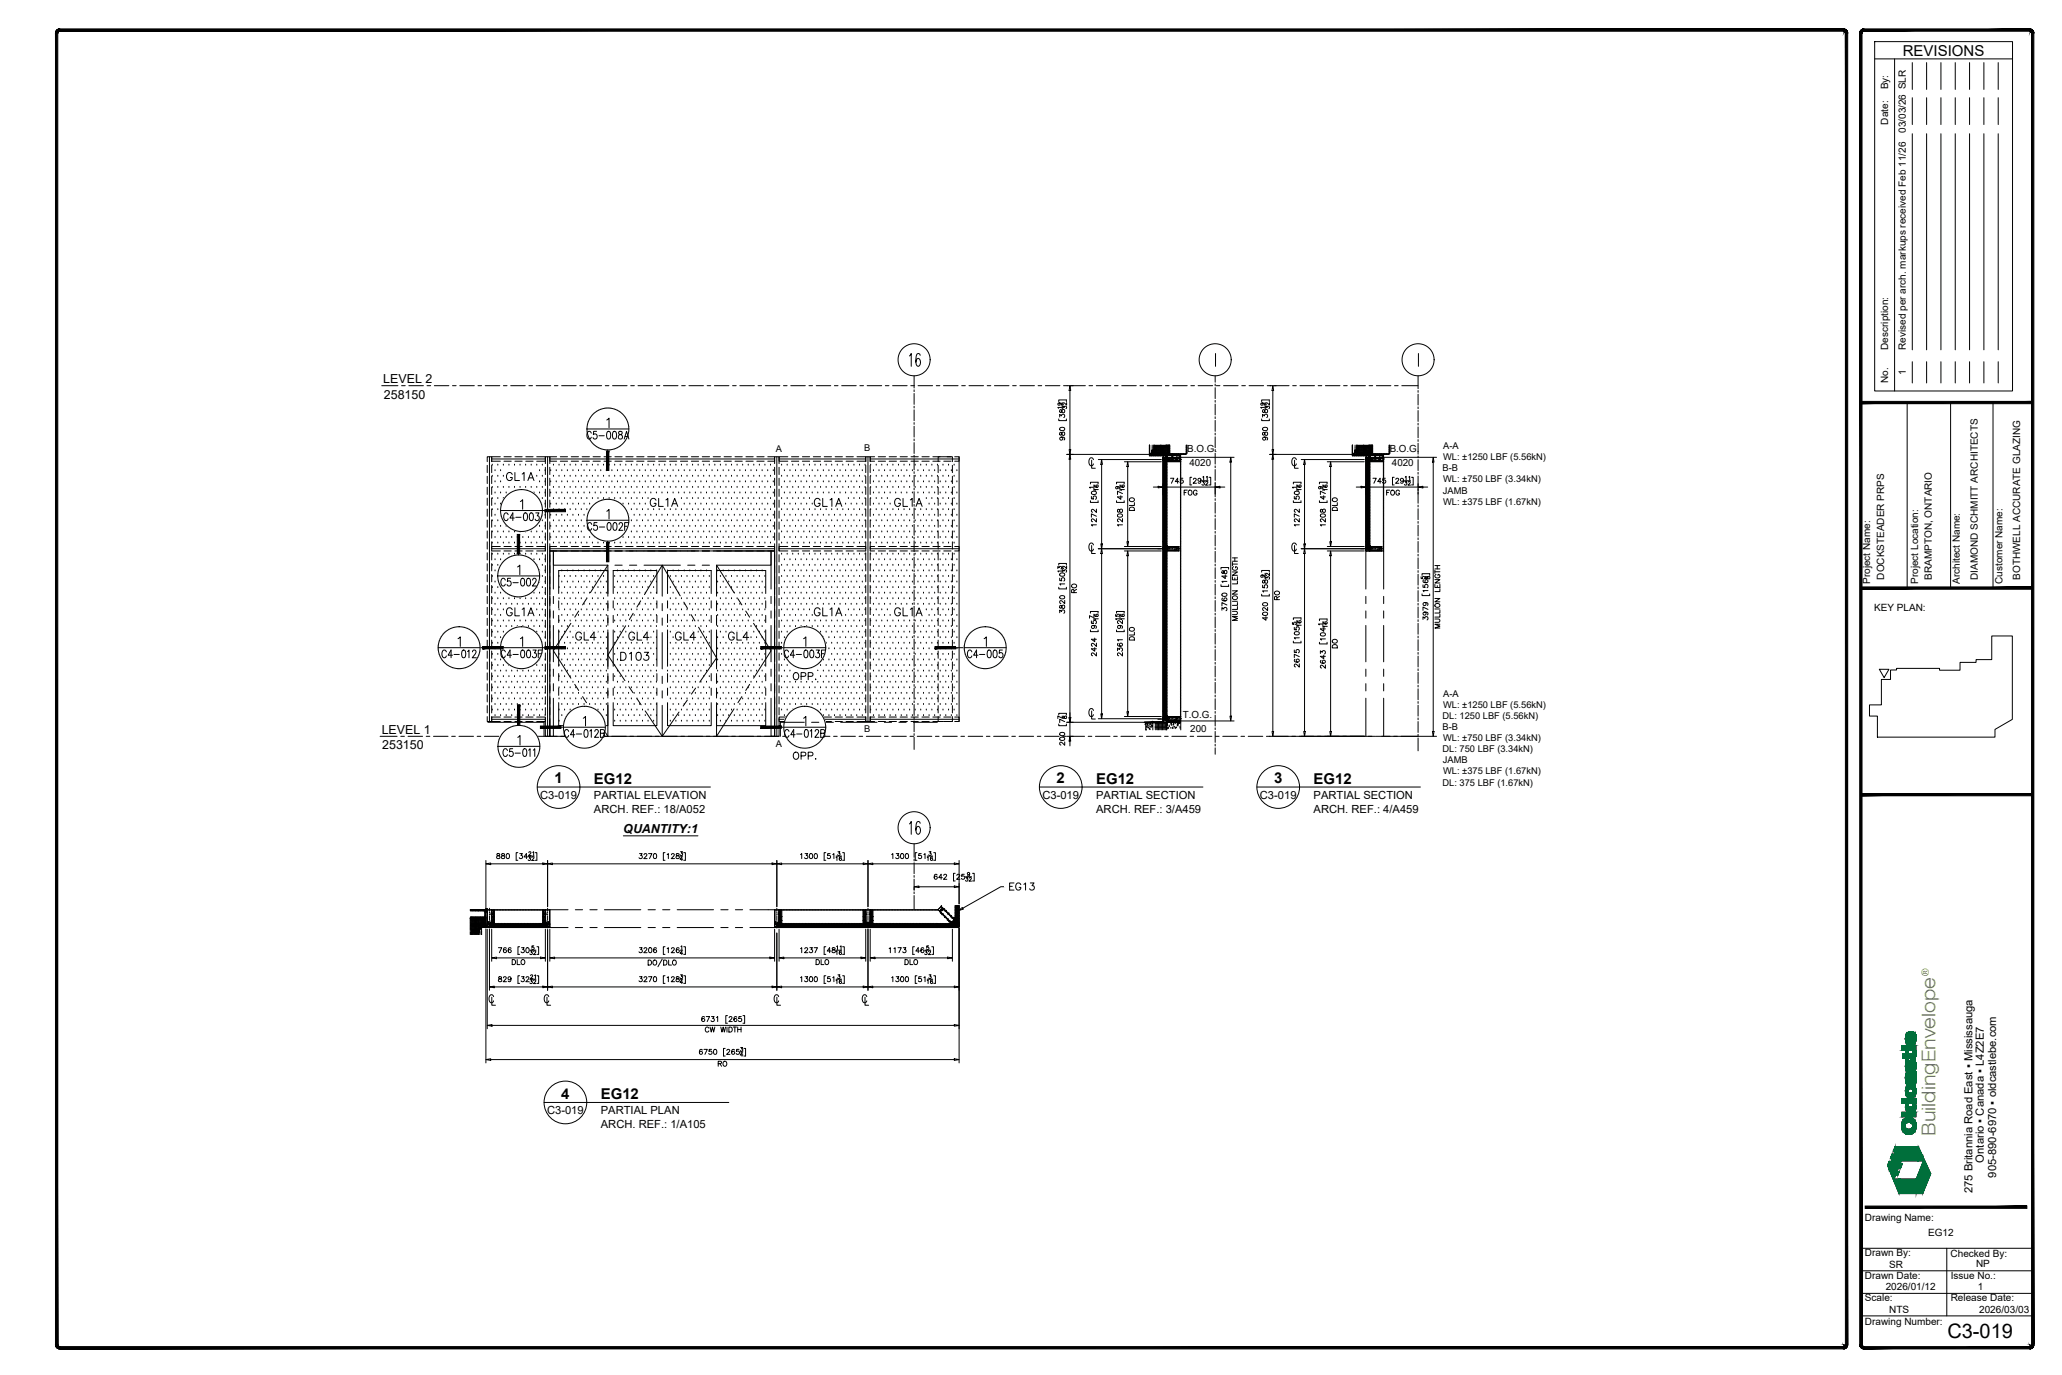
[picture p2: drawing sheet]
<svg xmlns="http://www.w3.org/2000/svg" width="914mm" height="610mm" viewBox="0 0 914 610" stroke-linecap="round" stroke-linejoin="round" font-family="sans-serif">
<defs><g id="words">
<text font-size="8.9" x="863.6" y="593.4">C3-019</text>
<g font-size="8.8">
<text x="409.6" y="163.7" transform="rotate(-90 409.6 163.7)">16</text>
<text x="409.6" y="371.1" transform="rotate(-90 409.6 371.1)">16</text>
</g>
<text font-size="8.5" fill="#7ab800" x="858.3" y="503.6" transform="rotate(-90 858.3 503.6)">BuildingEnvelope</text>
<g font-size="7.9">
<text x="223.3" y="214.5">GL1A</text>
<text x="287.2" y="226.1">GL1A</text>
<text x="359.8" y="226.1">GL1A</text>
<text x="395.5" y="226.1">GL1A</text>
<text x="223.3" y="274.5">GL1A</text>
<text x="359.8" y="274.5">GL1A</text>
<text x="395.5" y="274.5">GL1A</text>
<text x="254" y="285.4">GL4</text>
<text x="277.6" y="285.4">GL4</text>
<text x="298.4" y="285.4">GL4</text>
<text x="321.7" y="285.4">GL4</text>
<text x="274.1" y="294.2">D103</text>
</g>
<g font-size="7.5">
<text x="349.6" y="303">OPP.</text>
<text x="349.6" y="338.3">OPP.</text>
</g>
<text font-size="7.5" fill="#fff" x="445.9" y="396.2">EG13</text>
<g font-size="7.1">
<text x="222.6" y="232.1">C4-003</text>
<text x="259.6" y="236.4">C5-002F</text>
<text x="221.2" y="261.1">C5-002</text>
<text x="195.1" y="292.8">C4-012</text>
<text x="221.2" y="292.8">C4-003F</text>
<text x="346.8" y="292.8">C4-003F</text>
<text x="428.3" y="292.8">C4-005</text>
<text x="249.4" y="328.1">C4-012B</text>
<text x="347.1" y="328.1">C4-012B</text>
<text x="222.2" y="336.5">C5-011</text>
</g>
<text font-size="6.7" x="843.8" y="24.7">REVISIONS</text>
<g font-size="6.6">
<text x="259.3" y="195.8">C5-008A</text>
<text x="245.9" y="347.2">1</text>
<text x="263.4" y="347.5">EG12</text>
<text x="468.6" y="347.2">2</text>
<text x="486.1" y="347.5">EG12</text>
<text x="565" y="347.2">3</text>
<text x="582.5" y="347.5">EG12</text>
<text x="248.9" y="487.1">4</text>
<text x="266.4" y="487.4">EG12</text>
</g>
<g font-size="5.5">
<text x="170" y="169.8">LEVEL 2</text>
<text x="170.2" y="176.8">258150</text>
<text x="169.3" y="325.2">LEVEL 1</text>
<text x="169.5" y="332.2">253150</text>
<text x="276.4" y="369.4">QUANTITY:1</text>
</g>
<g font-size="5">
<text x="239.6" y="354.2">C3-019</text>
<text x="263.4" y="354.2">PARTIAL ELEVATION</text>
<text x="462.3" y="354.2">C3-019</text>
<text x="486.1" y="354.2">PARTIAL SECTION</text>
<text x="558.7" y="354.2">C3-019</text>
<text x="582.5" y="354.2">PARTIAL SECTION</text>
<text x="263.4" y="360.3">ARCH. REF.: 18/A052</text>
<text x="486.1" y="360.3">ARCH. REF.: 3/A459</text>
<text x="582.5" y="360.3">ARCH. REF.: 4/A459</text>
<text x="242.6" y="494">C3-019</text>
<text x="266.4" y="494">PARTIAL PLAN</text>
<text x="266.4" y="500.2">ARCH. REF.: 1/A105</text>
<text x="879.8" y="515.4" transform="rotate(-90 879.8 515.4)">Ontario ▪ Canada ▪ L4Z2E7</text>
<text x="885.3" y="522.1" transform="rotate(-90 885.3 522.1)">905-890-6970 ▪ oldcastlebe.com</text>
<text x="874.7" y="529.1" transform="rotate(-90 874.7 529.1)">275 Britannia Road East ▪ Mississauga</text>
</g>
<text font-size="4.5" fill="#7ab800" x="855.3" y="432.8" transform="rotate(-90 855.3 432.8)">®</text>
<g font-size="4.4">
<text x="837.3" y="39.7" transform="rotate(-90 837.3 39.7)">By:</text>
<text x="837.3" y="55.2" transform="rotate(-90 837.3 55.2)">Date:</text>
<text x="845.2" y="58.9" transform="rotate(-90 845.2 58.9)">03/03/26 SLR</text>
<text x="837.3" y="155.1" transform="rotate(-90 837.3 155.1)">Description:</text>
<text x="845.2" y="155.1" transform="rotate(-90 845.2 155.1)">Revised per arch. markups received Feb 11/26</text>
<text x="845.2" y="166.5" transform="rotate(-90 845.2 166.5)">1</text>
<text x="837.3" y="169.8" transform="rotate(-90 837.3 169.8)">No.</text>
<text x="835.6" y="257" transform="rotate(-90 835.6 257)">DOCKSTEADER PRPS</text>
<text x="856.7" y="257.1" transform="rotate(-90 856.7 257.1)">BRAMPTON, ONTARIO</text>
<text x="877.1" y="257.1" transform="rotate(-90 877.1 257.1)">DIAMOND SCHMITT ARCHITECTS</text>
<text x="895.9" y="257.1" transform="rotate(-90 895.9 257.1)">BOTHWELL ACCURATE GLAZING</text>
<text x="829.3" y="258.9" transform="rotate(-90 829.3 258.9)">Project Name:</text>
<text x="850.6" y="258.9" transform="rotate(-90 850.6 258.9)">Project Location:</text>
<text x="869.1" y="258.9" transform="rotate(-90 869.1 258.9)">Architect Name:</text>
<text x="887.9" y="258.9" transform="rotate(-90 887.9 258.9)">Customer Name:</text>
<text x="831.1" y="271">KEY PLAN:</text>
<text x="827" y="541.2">Drawing Name:</text>
<text x="855.1" y="548">EG12</text>
<text x="827" y="557.1">Drawn By:</text>
<text x="865" y="557.1">Checked By:</text>
<text x="837.7" y="562.1">SR</text>
<text x="876.3" y="561.8">NP</text>
<text x="827" y="567">Drawn Date:</text>
<text x="865.1" y="566.9">Issue No.:</text>
<text x="836.2" y="572.1">2026/01/12</text>
<text x="877" y="571.9">1</text>
<text x="827" y="576.9">Scale:</text>
<text x="865.1" y="577">Release Date:</text>
<text x="827" y="587.3">Drawing Number:</text>
<text x="837.8" y="582.2">NTS</text>
<text x="877.7" y="582.1">2026/03/03</text>
</g>
<g font-size="4.3">
<text x="526.5" y="200.5">B.O.G.</text>
<text x="616.3" y="200.5">B.O.G.</text>
<text x="527.5" y="206.8">4020</text>
<text x="617.2" y="206.8">4020</text>
<text x="524.5" y="318.3">T.O.G.</text>
<text x="527.8" y="324.5">200</text>
</g>
<g font-size="4.1">
<text x="344.1" y="200.2">A</text>
<text x="383.2" y="200.1">B</text>
<text x="640" y="199.1">A-A</text>
<text x="639.7" y="209">B-B</text>
<text x="639.9" y="204">WL: ±1250 LBF (5.56kN)</text>
<text x="639.9" y="213.9">WL: ±750 LBF (3.34kN)</text>
<text x="639.9" y="218.8">JAMB</text>
<text x="639.9" y="223.7">WL: ±375 LBF (1.67kN)</text>
<text x="640" y="308.8">A-A</text>
<text x="639.9" y="313.8">WL: ±1250 LBF (5.56kN)</text>
<text x="639.7" y="318.7">DL: 1250 LBF (5.56kN)</text>
<text x="639.7" y="323.6">B-B</text>
<text x="383.2" y="324.4">B</text>
<text x="639.9" y="328.6">WL: ±750 LBF (3.34kN)</text>
<text x="344.1" y="331.3">A</text>
<text x="639.7" y="333.5">DL: 750 LBF (3.34kN)</text>
<text x="639.9" y="338.4">JAMB</text>
<text x="639.9" y="343.3">WL: ±375 LBF (1.67kN)</text>
<text x="639.7" y="348.3">DL: 375 LBF (1.67kN)</text>
</g>
</g></defs>
<!-- layer: grey -->
<g fill="none" stroke="#000" stroke-width=".44">
<path d="M218.3 206.2h.1M218.3 211.2h.1M218.3 216.1h.1M219.5 208.7h.1M219.5 213.6h.1M219.5 218.6h.1M222 218.6h.1M224.5 218.6h.1M236.8 218.6h.1M239.3 218.6h.1M241.7 208.7h.1M241.7 213.6h.1"/>
<path d="M241.7 218.6h.1M244.2 208.7h.1M244.2 213.6h.1M244.2 218.6h.1M245.4 206.2h.1M245.4 211.2h.1M245.4 216.1h.1M246.7 208.7h.1M246.7 213.6h.1M246.7 218.6h.1M247.9 206.2h.1M247.9 211.2h.1"/>
<path d="M247.9 216.1h.1M249.1 208.7h.1M249.1 213.6h.1M249.1 218.6h.1M250.4 206.2h.1M250.4 211.2h.1M250.4 216.1h.1M251.6 208.7h.1M251.6 213.6h.1M251.6 218.6h.1M252.8 206.2h.1M252.8 211.2h.1"/>
<path d="M252.8 216.1h.1M254.1 208.7h.1M254.1 213.6h.1M254.1 218.6h.1M255.3 206.2h.1M255.3 211.2h.1M255.3 216.1h.1M256.5 208.7h.1M256.5 213.6h.1M256.5 218.6h.1M257.8 206.2h.1M257.8 211.2h.1"/>
<path d="M257.8 216.1h.1M259 208.7h.1M259 213.6h.1M259 218.6h.1M260.2 206.2h.1M260.2 211.2h.1M260.2 216.1h.1M261.5 208.7h.1M261.5 213.6h.1M261.5 218.6h.1M262.7 206.2h.1M262.7 211.2h.1"/>
<path d="M262.7 216.1h.1M263.9 208.7h.1M263.9 213.6h.1M263.9 218.6h.1M265.2 206.2h.1M265.2 211.2h.1M265.2 216.1h.1M266.4 208.7h.1M266.4 213.6h.1M266.4 218.6h.1M267.6 206.2h.1M267.6 211.2h.1"/>
<path d="M267.6 216.1h.1M268.9 208.7h.1M268.9 213.6h.1M268.9 218.6h.1M270.1 206.2h.1M270.1 211.2h.1M270.1 216.1h.1M271.3 208.7h.1M271.3 213.6h.1M271.3 218.6h.1M272.6 206.2h.1M272.6 211.2h.1"/>
<path d="M272.6 216.1h.1M273.8 208.7h.1M273.8 213.6h.1M273.8 218.6h.1M275 206.2h.1M275 211.2h.1M275 216.1h.1M276.3 208.7h.1M276.3 213.6h.1M276.3 218.6h.1M277.5 206.2h.1M277.5 211.2h.1"/>
<path d="M277.5 216.1h.1M278.7 208.7h.1M278.7 213.6h.1M278.7 218.6h.1M280 206.2h.1M280 211.2h.1M280 216.1h.1M281.2 208.7h.1M281.2 213.6h.1M281.2 218.6h.1M282.4 206.2h.1M282.4 211.2h.1"/>
<path d="M282.4 216.1h.1M283.7 208.7h.1M283.7 213.6h.1M283.7 218.6h.1M284.9 206.2h.1M284.9 211.2h.1M284.9 216.1h.1M286.2 208.7h.1M286.2 213.6h.1M287.4 206.2h.1M287.4 211.2h.1M287.4 216.1h.1"/>
<path d="M288.6 208.7h.1M288.6 213.6h.1M289.9 206.2h.1M289.9 211.2h.1M289.9 216.1h.1M291.1 208.7h.1M291.1 213.6h.1M292.3 206.2h.1M292.3 211.2h.1M292.3 216.1h.1M293.6 208.7h.1M293.6 213.6h.1"/>
<path d="M294.8 206.2h.1M294.8 211.2h.1M294.8 216.1h.1M296 208.7h.1M296 213.6h.1M297.3 206.2h.1M297.3 211.2h.1M297.3 216.1h.1M298.5 208.7h.1M298.5 213.6h.1M299.7 206.2h.1M299.7 211.2h.1"/>
<path d="M299.7 216.1h.1M301 208.7h.1M301 213.6h.1M302.2 206.2h.1M302.2 211.2h.1M302.2 216.1h.1M303.4 208.7h.1M303.4 213.6h.1M304.7 206.2h.1M304.7 211.2h.1M304.7 216.1h.1M305.9 208.7h.1"/>
<path d="M305.9 213.6h.1M305.9 218.6h.1M307.1 206.2h.1M307.1 211.2h.1M307.1 216.1h.1M308.4 208.7h.1M308.4 213.6h.1M308.4 218.6h.1M309.6 206.2h.1M309.6 211.2h.1M309.6 216.1h.1M310.8 208.7h.1"/>
<path d="M310.8 213.6h.1M310.8 218.6h.1M312.1 206.2h.1M312.1 211.2h.1M312.1 216.1h.1M313.3 208.7h.1M313.3 213.6h.1M313.3 218.6h.1M314.5 206.2h.1M314.5 211.2h.1M314.5 216.1h.1M315.8 208.7h.1"/>
<path d="M315.8 213.6h.1M315.8 218.6h.1M317 206.2h.1M317 211.2h.1M317 216.1h.1M318.2 208.7h.1M318.2 213.6h.1M318.2 218.6h.1M319.5 206.2h.1M319.5 211.2h.1M319.5 216.1h.1M320.7 208.7h.1"/>
<path d="M320.7 213.6h.1M320.7 218.6h.1M321.9 206.2h.1M321.9 211.2h.1M321.9 216.1h.1M323.2 208.7h.1M323.2 213.6h.1M323.2 218.6h.1M324.4 206.2h.1M324.4 211.2h.1M324.4 216.1h.1M325.6 208.7h.1"/>
<path d="M325.6 213.6h.1M325.6 218.6h.1M326.9 206.2h.1M326.9 211.2h.1M326.9 216.1h.1M328.1 208.7h.1M328.1 213.6h.1M328.1 218.6h.1M329.3 206.2h.1M329.3 211.2h.1M329.3 216.1h.1M330.6 208.7h.1"/>
<path d="M330.6 213.6h.1M330.6 218.6h.1M331.8 206.2h.1M331.8 211.2h.1M331.8 216.1h.1M333 208.7h.1M333 213.6h.1M333 218.6h.1M334.3 206.2h.1M334.3 211.2h.1M334.3 216.1h.1M335.5 208.7h.1"/>
<path d="M335.5 213.6h.1M335.5 218.6h.1M336.7 206.2h.1M336.7 211.2h.1M336.7 216.1h.1M338 208.7h.1M338 213.6h.1M338 218.6h.1M339.2 206.2h.1M339.2 211.2h.1M339.2 216.1h.1M340.4 208.7h.1"/>
<path d="M340.4 213.6h.1M340.4 218.6h.1M341.7 206.2h.1M341.7 211.2h.1M341.7 216.1h.1M342.9 208.7h.1M342.9 213.6h.1M342.9 218.6h.1M346.6 206.2h.1M346.6 211.2h.1M346.6 216.1h.1M347.8 208.7h.1"/>
<path d="M347.8 213.6h.1M347.8 218.6h.1M349.1 206.2h.1M349.1 211.2h.1M349.1 216.1h.1M350.3 208.7h.1M350.3 213.6h.1M350.3 218.6h.1M351.5 206.2h.1M351.5 211.2h.1M351.5 216.1h.1M352.8 208.7h.1"/>
<path d="M352.8 213.6h.1M352.8 218.6h.1M354 206.2h.1M354 211.2h.1M354 216.1h.1M355.2 208.7h.1M355.2 213.6h.1M355.2 218.6h.1M356.5 206.2h.1M356.5 211.2h.1M356.5 216.1h.1M357.7 208.7h.1"/>
<path d="M357.7 213.6h.1M358.9 206.2h.1M358.9 211.2h.1M358.9 216.1h.1M360.2 208.7h.1M360.2 213.6h.1M361.4 206.2h.1M361.4 211.2h.1M361.4 216.1h.1M362.6 208.7h.1M362.6 213.6h.1M363.9 206.2h.1"/>
<path d="M363.9 211.2h.1M363.9 216.1h.1M365.1 208.7h.1M365.1 213.6h.1M366.4 206.2h.1M366.4 211.2h.1M366.4 216.1h.1M367.6 208.7h.1M367.6 213.6h.1M368.8 206.2h.1M368.8 211.2h.1M368.8 216.1h.1"/>
<path d="M370.1 208.7h.1M370.1 213.6h.1M371.3 206.2h.1M371.3 211.2h.1M371.3 216.1h.1M372.5 208.7h.1M372.5 213.6h.1M373.8 206.2h.1M373.8 211.2h.1M373.8 216.1h.1M375 208.7h.1M375 213.6h.1"/>
<path d="M376.2 206.2h.1M376.2 211.2h.1M376.2 216.1h.1M377.5 208.7h.1M377.5 213.6h.1M378.7 206.2h.1M378.7 211.2h.1M378.7 216.1h.1M379.9 208.7h.1M379.9 213.6h.1M379.9 218.6h.1M381.2 206.2h.1"/>
<path d="M381.2 211.2h.1M381.2 216.1h.1M382.4 208.7h.1M382.4 213.6h.1M382.4 218.6h.1M383.6 206.2h.1M383.6 211.2h.1M383.6 216.1h.1M386.1 206.2h.1M386.1 211.2h.1M386.1 216.1h.1M387.3 208.7h.1"/>
<path d="M387.3 213.6h.1M387.3 218.6h.1M388.6 206.2h.1M388.6 211.2h.1M388.6 216.1h.1M389.8 208.7h.1M389.8 213.6h.1M389.8 218.6h.1M391 206.2h.1M391 211.2h.1M391 216.1h.1M392.3 208.7h.1"/>
<path d="M392.3 213.6h.1M392.3 218.6h.1M393.5 206.2h.1M393.5 211.2h.1M393.5 216.1h.1M394.7 208.7h.1M394.7 213.6h.1M396 206.2h.1M396 211.2h.1M396 216.1h.1M397.2 208.7h.1M397.2 213.6h.1"/>
<path d="M398.4 206.2h.1M398.4 211.2h.1M398.4 216.1h.1M399.7 208.7h.1M399.7 213.6h.1M400.9 206.2h.1M400.9 211.2h.1M400.9 216.1h.1M402.1 208.7h.1M402.1 213.6h.1M403.4 206.2h.1M403.4 211.2h.1"/>
<path d="M403.4 216.1h.1M404.6 208.7h.1M404.6 213.6h.1M405.8 206.2h.1M405.8 211.2h.1M405.8 216.1h.1M407.1 208.7h.1M407.1 213.6h.1M408.3 206.2h.1M408.3 211.2h.1M408.3 216.1h.1M409.5 208.7h.1"/>
<path d="M409.5 213.6h.1M410.8 206.2h.1M410.8 211.2h.1M410.8 216.1h.1M412 208.7h.1M412 213.6h.1M413.2 206.2h.1M413.2 211.2h.1M413.2 216.1h.1M414.5 208.7h.1M414.5 213.6h.1M414.5 218.6h.1"/>
<path d="M415.7 206.2h.1M415.7 211.2h.1M415.7 216.1h.1M416.9 208.7h.1M416.9 213.6h.1M416.9 218.6h.1M418.2 206.2h.1M418.2 211.2h.1M418.2 216.1h.1M419.4 208.7h.1M419.4 213.6h.1M419.4 218.6h.1"/>
<path d="M420.6 206.2h.1M420.6 211.2h.1M420.6 216.1h.1M421.9 208.7h.1M421.9 213.6h.1M421.9 218.6h.1M423.1 206.2h.1M423.1 211.2h.1M423.1 216.1h.1M424.3 208.7h.1M424.3 213.6h.1M424.3 218.6h.1"/>
<path d="M218.3 221h.1M218.3 226h.1M218.3 230.9h.1M218.3 235.8h.1M219.5 223.5h.1M219.5 228.4h.1M219.5 233.4h.1M219.5 238.3h.1M220.8 221h.1M220.8 235.8h.1M222 223.5h.1M222 238.3h.1"/>
<path d="M223.2 221h.1M223.2 235.8h.1M224.5 238.3h.1M225.7 235.8h.1M226.9 238.3h.1M228.2 235.8h.1M229.4 238.3h.1M230.6 235.8h.1M231.9 238.3h.1M233.1 235.8h.1M234.3 238.3h.1M235.6 235.8h.1"/>
<path d="M236.8 238.3h.1M238 235.8h.1M239.3 238.3h.1M240.5 221h.1M240.5 235.8h.1M241.7 223.5h.1M241.7 238.3h.1M244.2 223.5h.1M244.2 228.4h.1M244.2 233.4h.1M244.2 238.3h.1M245.4 221h.1"/>
<path d="M245.4 226h.1M245.4 230.9h.1M245.4 235.8h.1M246.7 223.5h.1M246.7 228.4h.1M246.7 233.4h.1M246.7 238.3h.1M247.9 221h.1M247.9 226h.1M247.9 230.9h.1M247.9 235.8h.1M249.1 223.5h.1"/>
<path d="M249.1 228.4h.1M249.1 233.4h.1M249.1 238.3h.1M250.4 221h.1M250.4 226h.1M250.4 230.9h.1M250.4 235.8h.1M251.6 223.5h.1M251.6 228.4h.1M251.6 233.4h.1M251.6 238.3h.1M252.8 221h.1"/>
<path d="M252.8 226h.1M252.8 230.9h.1M252.8 235.8h.1M254.1 223.5h.1M254.1 228.4h.1M254.1 233.4h.1M254.1 238.3h.1M255.3 221h.1M255.3 226h.1M255.3 230.9h.1M255.3 235.8h.1M256.5 223.5h.1"/>
<path d="M256.5 228.4h.1M256.5 233.4h.1M256.5 238.3h.1M257.8 221h.1M257.8 226h.1M259 223.5h.1M260.2 221h.1M260.2 226h.1M261.5 223.5h.1M262.7 221h.1M265.2 221h.1M267.6 221h.1"/>
<path d="M270.1 221h.1M272.6 221h.1M275 221h.1M276.3 223.5h.1M277.5 221h.1M278.7 223.5h.1M280 221h.1M280 226h.1M281.2 223.5h.1M282.4 221h.1M282.4 226h.1M283.7 223.5h.1"/>
<path d="M283.7 228.4h.1M283.7 233.4h.1M283.7 238.3h.1M284.9 230.9h.1M284.9 235.8h.1M286.2 233.4h.1M286.2 238.3h.1M287.4 230.9h.1M287.4 235.8h.1M288.6 233.4h.1M288.6 238.3h.1M289.9 230.9h.1"/>
<path d="M289.9 235.8h.1M291.1 233.4h.1M291.1 238.3h.1M292.3 230.9h.1M292.3 235.8h.1M293.6 233.4h.1M293.6 238.3h.1M294.8 230.9h.1M294.8 235.8h.1M296 233.4h.1M296 238.3h.1M297.3 230.9h.1"/>
<path d="M297.3 235.8h.1M298.5 233.4h.1M298.5 238.3h.1M299.7 230.9h.1M299.7 235.8h.1M301 233.4h.1M301 238.3h.1M302.2 230.9h.1M302.2 235.8h.1M303.4 233.4h.1M303.4 238.3h.1M304.7 230.9h.1"/>
<path d="M304.7 235.8h.1M305.9 223.5h.1M305.9 228.4h.1M305.9 233.4h.1M305.9 238.3h.1M307.1 221h.1M307.1 226h.1M307.1 230.9h.1M307.1 235.8h.1M308.4 223.5h.1M308.4 228.4h.1M308.4 233.4h.1"/>
<path d="M308.4 238.3h.1M309.6 221h.1M309.6 226h.1M309.6 230.9h.1M309.6 235.8h.1M310.8 223.5h.1M310.8 228.4h.1M310.8 233.4h.1M310.8 238.3h.1M312.1 221h.1M312.1 226h.1M312.1 230.9h.1"/>
<path d="M312.1 235.8h.1M313.3 223.5h.1M313.3 228.4h.1M313.3 233.4h.1M313.3 238.3h.1M314.5 221h.1M314.5 226h.1M314.5 230.9h.1M314.5 235.8h.1M315.8 223.5h.1M315.8 228.4h.1M315.8 233.4h.1"/>
<path d="M315.8 238.3h.1M317 221h.1M317 226h.1M317 230.9h.1M317 235.8h.1M318.2 223.5h.1M318.2 228.4h.1M318.2 233.4h.1M318.2 238.3h.1M319.5 221h.1M319.5 226h.1M319.5 230.9h.1"/>
<path d="M319.5 235.8h.1M320.7 223.5h.1M320.7 228.4h.1M320.7 233.4h.1M320.7 238.3h.1M321.9 221h.1M321.9 226h.1M321.9 230.9h.1M321.9 235.8h.1M323.2 223.5h.1M323.2 228.4h.1M323.2 233.4h.1"/>
<path d="M323.2 238.3h.1M324.4 221h.1M324.4 226h.1M324.4 230.9h.1M324.4 235.8h.1M325.6 223.5h.1M325.6 228.4h.1M325.6 233.4h.1M325.6 238.3h.1M326.9 221h.1M326.9 226h.1M326.9 230.9h.1"/>
<path d="M326.9 235.8h.1M328.1 223.5h.1M328.1 228.4h.1M328.1 233.4h.1M328.1 238.3h.1M329.3 221h.1M329.3 226h.1M329.3 230.9h.1M329.3 235.8h.1M330.6 223.5h.1M330.6 228.4h.1M330.6 233.4h.1"/>
<path d="M330.6 238.3h.1M331.8 221h.1M331.8 226h.1M331.8 230.9h.1M331.8 235.8h.1M333 223.5h.1M333 228.4h.1M333 233.4h.1M333 238.3h.1M334.3 221h.1M334.3 226h.1M334.3 230.9h.1"/>
<path d="M334.3 235.8h.1M335.5 223.5h.1M335.5 228.4h.1M335.5 233.4h.1M335.5 238.3h.1M336.7 221h.1M336.7 226h.1M336.7 230.9h.1M336.7 235.8h.1M338 223.5h.1M338 228.4h.1M338 233.4h.1"/>
<path d="M338 238.3h.1M339.2 221h.1M339.2 226h.1M339.2 230.9h.1M339.2 235.8h.1M340.4 223.5h.1M340.4 228.4h.1M340.4 233.4h.1M340.4 238.3h.1M341.7 221h.1M341.7 226h.1M341.7 230.9h.1"/>
<path d="M341.7 235.8h.1M342.9 223.5h.1M342.9 228.4h.1M342.9 233.4h.1M342.9 238.3h.1M346.6 221h.1M346.6 226h.1M346.6 230.9h.1M346.6 235.8h.1M347.8 223.5h.1M347.8 228.4h.1M347.8 233.4h.1"/>
<path d="M347.8 238.3h.1M349.1 221h.1M349.1 226h.1M349.1 230.9h.1M349.1 235.8h.1M350.3 223.5h.1M350.3 228.4h.1M350.3 233.4h.1M350.3 238.3h.1M351.5 221h.1M351.5 226h.1M351.5 230.9h.1"/>
<path d="M351.5 235.8h.1M352.8 223.5h.1M352.8 228.4h.1M352.8 233.4h.1M352.8 238.3h.1M354 221h.1M354 226h.1M354 230.9h.1M354 235.8h.1M355.2 223.5h.1M355.2 228.4h.1M355.2 233.4h.1"/>
<path d="M355.2 238.3h.1M356.5 221h.1M356.5 226h.1M356.5 230.9h.1M356.5 235.8h.1M357.7 233.4h.1M357.7 238.3h.1M358.9 230.9h.1M358.9 235.8h.1M360.2 233.4h.1M360.2 238.3h.1M361.4 230.9h.1"/>
<path d="M361.4 235.8h.1M362.6 233.4h.1M362.6 238.3h.1M363.9 230.9h.1M363.9 235.8h.1M365.1 233.4h.1M365.1 238.3h.1M366.4 230.9h.1M366.4 235.8h.1M367.6 233.4h.1M367.6 238.3h.1M368.8 230.9h.1"/>
<path d="M368.8 235.8h.1M370.1 233.4h.1M370.1 238.3h.1M371.3 230.9h.1M371.3 235.8h.1M372.5 233.4h.1M372.5 238.3h.1M373.8 230.9h.1M373.8 235.8h.1M375 233.4h.1M375 238.3h.1M376.2 230.9h.1"/>
<path d="M376.2 235.8h.1M377.5 233.4h.1M377.5 238.3h.1M378.7 221h.1M378.7 226h.1M378.7 230.9h.1M378.7 235.8h.1M379.9 223.5h.1M379.9 228.4h.1M379.9 233.4h.1M379.9 238.3h.1M381.2 221h.1"/>
<path d="M381.2 226h.1M381.2 230.9h.1M381.2 235.8h.1M382.4 223.5h.1M382.4 228.4h.1M382.4 233.4h.1M382.4 238.3h.1M383.6 221h.1M383.6 226h.1M383.6 230.9h.1M383.6 235.8h.1M386.1 221h.1"/>
<path d="M386.1 226h.1M386.1 230.9h.1M386.1 235.8h.1M387.3 223.5h.1M387.3 228.4h.1M387.3 233.4h.1M387.3 238.3h.1M388.6 221h.1M388.6 226h.1M388.6 230.9h.1M388.6 235.8h.1M389.8 223.5h.1"/>
<path d="M389.8 228.4h.1M389.8 233.4h.1M389.8 238.3h.1M391 221h.1M391 226h.1M391 230.9h.1M391 235.8h.1M392.3 223.5h.1M392.3 228.4h.1M392.3 233.4h.1M392.3 238.3h.1M393.5 230.9h.1"/>
<path d="M393.5 235.8h.1M394.7 233.4h.1M394.7 238.3h.1M396 230.9h.1M396 235.8h.1M397.2 233.4h.1M397.2 238.3h.1M398.4 230.9h.1M398.4 235.8h.1M399.7 233.4h.1M399.7 238.3h.1M400.9 230.9h.1"/>
<path d="M400.9 235.8h.1M402.1 233.4h.1M402.1 238.3h.1M403.4 230.9h.1M403.4 235.8h.1M404.6 233.4h.1M404.6 238.3h.1M405.8 230.9h.1M405.8 235.8h.1M407.1 233.4h.1M407.1 238.3h.1M408.3 230.9h.1"/>
<path d="M408.3 235.8h.1M409.5 233.4h.1M409.5 238.3h.1M410.8 230.9h.1M410.8 235.8h.1M412 233.4h.1M412 238.3h.1M413.2 230.9h.1M413.2 235.8h.1M414.5 223.5h.1M414.5 228.4h.1M414.5 233.4h.1"/>
<path d="M414.5 238.3h.1M415.7 221h.1M415.7 226h.1M415.7 230.9h.1M415.7 235.8h.1M416.9 223.5h.1M416.9 228.4h.1M416.9 233.4h.1M416.9 238.3h.1M418.2 221h.1M418.2 226h.1M418.2 230.9h.1"/>
<path d="M418.2 235.8h.1M419.4 223.5h.1M419.4 228.4h.1M419.4 233.4h.1M419.4 238.3h.1M420.6 221h.1M420.6 226h.1M420.6 230.9h.1M420.6 235.8h.1M421.9 223.5h.1M421.9 228.4h.1M421.9 233.4h.1"/>
<path d="M421.9 238.3h.1M423.1 221h.1M423.1 226h.1M423.1 230.9h.1M423.1 235.8h.1M424.3 223.5h.1M424.3 228.4h.1M424.3 233.4h.1M424.3 238.3h.1M218.3 240.8h.1M218.3 245.7h.1M218.3 250.6h.1"/>
<path d="M218.3 255.6h.1M219.5 248.2h.1M220.8 240.8h.1M220.8 245.7h.1M220.8 250.6h.1M222 248.2h.1M223.2 240.8h.1M223.2 245.7h.1M225.7 240.8h.1M225.7 245.7h.1M228.2 240.8h.1M228.2 245.7h.1"/>
<path d="M230.6 240.8h.1M230.6 245.7h.1M233.1 240.8h.1M233.1 245.7h.1M235.6 240.8h.1M235.6 245.7h.1M236.8 248.2h.1M238 240.8h.1M238 245.7h.1M238 250.6h.1M239.3 248.2h.1M240.5 240.8h.1"/>
<path d="M240.5 245.7h.1M240.5 250.6h.1M241.7 248.2h.1M241.7 253.1h.1M241.7 258h.1M245.4 240.8h.1M247.9 240.8h.1M247.9 255.6h.1M249.1 253.1h.1M249.1 258h.1M250.4 240.8h.1M250.4 255.6h.1"/>
<path d="M251.6 253.1h.1M251.6 258h.1M252.8 240.8h.1M252.8 255.6h.1M254.1 253.1h.1M254.1 258h.1M255.3 240.8h.1M255.3 255.6h.1M256.5 253.1h.1M256.5 258h.1M257.8 240.8h.1M257.8 255.6h.1"/>
<path d="M259 253.1h.1M259 258h.1M260.2 240.8h.1M260.2 255.6h.1M261.5 253.1h.1M261.5 258h.1M262.7 240.8h.1M262.7 255.6h.1M263.9 253.1h.1M263.9 258h.1M265.2 240.8h.1M265.2 255.6h.1"/>
<path d="M266.4 258h.1M266.4 253.1h.1M267.6 255.6h.1M267.6 240.8h.1M268.9 253.1h.1M268.9 258h.1M270.1 240.8h.1M272.6 255.6h.1M272.6 240.8h.1M273.8 253.1h.1M273.8 258h.1M275 255.6h.1"/>
<path d="M275 240.8h.1M276.3 253.1h.1M276.3 258h.1M277.5 255.6h.1M277.5 240.8h.1M278.7 253.1h.1M278.7 258h.1M280 255.6h.1M280 240.8h.1M281.2 253.1h.1M281.2 258h.1M282.4 255.6h.1"/>
<path d="M282.4 240.8h.1M283.7 253.1h.1M283.7 258h.1M284.9 255.6h.1M284.9 240.8h.1M286.2 253.1h.1M286.2 258h.1M287.4 255.6h.1M287.4 240.8h.1M288.6 253.1h.1M288.6 258h.1M289.9 255.6h.1"/>
<path d="M289.9 240.8h.1M291.1 253.1h.1M291.1 258h.1M292.3 240.8h.1M294.8 240.8h.1M296 253.1h.1M296 258h.1M297.3 255.6h.1M297.3 240.8h.1M298.5 253.1h.1M298.5 258h.1M299.7 255.6h.1"/>
<path d="M299.7 240.8h.1M301 253.1h.1M301 258h.1M302.2 255.6h.1M302.2 240.8h.1M303.4 253.1h.1M303.4 258h.1M304.7 255.6h.1M304.7 240.8h.1M305.9 253.1h.1M305.9 258h.1M307.1 255.6h.1"/>
<path d="M307.1 240.8h.1M308.4 253.1h.1M308.4 258h.1M309.6 255.6h.1M309.6 240.8h.1M310.8 253.1h.1M310.8 258h.1M312.1 255.6h.1M312.1 240.8h.1M313.3 253.1h.1M313.3 258h.1M314.5 255.6h.1"/>
<path d="M314.5 240.8h.1M317 240.8h.1M318.2 253.1h.1M318.2 258h.1M319.5 255.6h.1M319.5 240.8h.1M320.7 253.1h.1M320.7 258h.1M321.9 255.6h.1M321.9 240.8h.1M323.2 253.1h.1M323.2 258h.1"/>
<path d="M324.4 255.6h.1M324.4 240.8h.1M325.6 253.1h.1M325.6 258h.1M326.9 255.6h.1M326.9 240.8h.1M328.1 253.1h.1M328.1 258h.1M329.3 255.6h.1M329.3 240.8h.1M330.6 253.1h.1M330.6 258h.1"/>
<path d="M331.8 255.6h.1M331.8 240.8h.1M333 253.1h.1M333 258h.1M334.3 255.6h.1M334.3 240.8h.1M335.5 253.1h.1M335.5 258h.1M336.7 255.6h.1M336.7 240.8h.1M338 253.1h.1M338 258h.1"/>
<path d="M339.2 255.6h.1M339.2 240.8h.1M341.7 240.8h.1M346.6 240.8h.1M346.6 245.7h.1M346.6 250.6h.1M346.6 255.6h.1M347.8 248.2h.1M347.8 253.1h.1M347.8 258h.1M349.1 240.8h.1M349.1 245.7h.1"/>
<path d="M349.1 250.6h.1M349.1 255.6h.1M350.3 248.2h.1M350.3 253.1h.1M350.3 258h.1M351.5 240.8h.1M351.5 245.7h.1M351.5 250.6h.1M351.5 255.6h.1M352.8 248.2h.1M352.8 253.1h.1M352.8 258h.1"/>
<path d="M354 240.8h.1M354 245.7h.1M354 250.6h.1M354 255.6h.1M355.2 248.2h.1M355.2 253.1h.1M355.2 258h.1M356.5 240.8h.1M356.5 245.7h.1M356.5 250.6h.1M356.5 255.6h.1M357.7 248.2h.1"/>
<path d="M357.7 253.1h.1M357.7 258h.1M358.9 240.8h.1M358.9 245.7h.1M358.9 250.6h.1M358.9 255.6h.1M360.2 248.2h.1M360.2 253.1h.1M360.2 258h.1M361.4 240.8h.1M361.4 245.7h.1M361.4 250.6h.1"/>
<path d="M361.4 255.6h.1M362.6 248.2h.1M362.6 253.1h.1M362.6 258h.1M363.9 240.8h.1M363.9 245.7h.1M363.9 250.6h.1M363.9 255.6h.1M365.1 248.2h.1M365.1 253.1h.1M365.1 258h.1M366.4 240.8h.1"/>
<path d="M366.4 245.7h.1M366.4 250.6h.1M366.4 255.6h.1M367.6 248.2h.1M367.6 253.1h.1M367.6 258h.1M368.8 240.8h.1M368.8 245.7h.1M368.8 250.6h.1M368.8 255.6h.1M370.1 248.2h.1M370.1 253.1h.1"/>
<path d="M370.1 258h.1M371.3 240.8h.1M371.3 245.7h.1M371.3 250.6h.1M371.3 255.6h.1M372.5 248.2h.1M372.5 253.1h.1M372.5 258h.1M373.8 240.8h.1M373.8 245.7h.1M373.8 250.6h.1M373.8 255.6h.1"/>
<path d="M375 248.2h.1M375 253.1h.1M375 258h.1M376.2 240.8h.1M376.2 245.7h.1M376.2 250.6h.1M376.2 255.6h.1M377.5 248.2h.1M377.5 253.1h.1M377.5 258h.1M378.7 240.8h.1M378.7 245.7h.1"/>
<path d="M378.7 250.6h.1M378.7 255.6h.1M379.9 248.2h.1M379.9 253.1h.1M379.9 258h.1M381.2 240.8h.1M381.2 245.7h.1M381.2 250.6h.1M381.2 255.6h.1M382.4 248.2h.1M382.4 253.1h.1M382.4 258h.1"/>
<path d="M383.6 240.8h.1M383.6 245.7h.1M383.6 250.6h.1M383.6 255.6h.1M386.1 240.8h.1M386.1 245.7h.1M386.1 250.6h.1M386.1 255.6h.1M387.3 248.2h.1M387.3 253.1h.1M387.3 258h.1M388.6 240.8h.1"/>
<path d="M388.6 245.7h.1M388.6 250.6h.1M388.6 255.6h.1M389.8 248.2h.1M389.8 253.1h.1M389.8 258h.1M391 240.8h.1M391 245.7h.1M391 250.6h.1M391 255.6h.1M392.3 248.2h.1M392.3 253.1h.1"/>
<path d="M392.3 258h.1M393.5 240.8h.1M393.5 245.7h.1M393.5 250.6h.1M393.5 255.6h.1M394.7 248.2h.1M394.7 253.1h.1M394.7 258h.1M396 240.8h.1M396 245.7h.1M396 250.6h.1M396 255.6h.1"/>
<path d="M397.2 248.2h.1M397.2 253.1h.1M397.2 258h.1M398.4 240.8h.1M398.4 245.7h.1M398.4 250.6h.1M398.4 255.6h.1M399.7 248.2h.1M399.7 253.1h.1M399.7 258h.1M400.9 240.8h.1M400.9 245.7h.1"/>
<path d="M400.9 250.6h.1M400.9 255.6h.1M402.1 248.2h.1M402.1 253.1h.1M402.1 258h.1M403.4 240.8h.1M403.4 245.7h.1M403.4 250.6h.1M403.4 255.6h.1M404.6 248.2h.1M404.6 253.1h.1M404.6 258h.1"/>
<path d="M405.8 240.8h.1M405.8 245.7h.1M405.8 250.6h.1M405.8 255.6h.1M407.1 248.2h.1M407.1 253.1h.1M407.1 258h.1M408.3 240.8h.1M408.3 245.7h.1M408.3 250.6h.1M408.3 255.6h.1M409.5 248.2h.1"/>
<path d="M409.5 253.1h.1M409.5 258h.1M410.8 240.8h.1M410.8 245.7h.1M410.8 250.6h.1M410.8 255.6h.1M412 248.2h.1M412 253.1h.1M412 258h.1M413.2 240.8h.1M413.2 245.7h.1M413.2 250.6h.1"/>
<path d="M413.2 255.6h.1M414.5 248.2h.1M414.5 253.1h.1M414.5 258h.1M415.7 240.8h.1M415.7 245.7h.1M415.7 250.6h.1M415.7 255.6h.1M416.9 248.2h.1M416.9 253.1h.1M416.9 258h.1M418.2 240.8h.1"/>
<path d="M418.2 245.7h.1M418.2 250.6h.1M418.2 255.6h.1M419.4 248.2h.1M419.4 253.1h.1M419.4 258h.1M420.6 240.8h.1M420.6 245.7h.1M420.6 250.6h.1M420.6 255.6h.1M421.9 248.2h.1M421.9 253.1h.1"/>
<path d="M421.9 258h.1M423.1 240.8h.1M423.1 245.7h.1M423.1 250.6h.1M423.1 255.6h.1M424.3 248.2h.1M424.3 253.1h.1M424.3 258h.1M218.3 260.5h.1M218.3 265.4h.1M218.3 270.4h.1M218.3 275.3h.1"/>
<path d="M219.5 267.9h.1M219.5 272.8h.1M219.5 277.8h.1M222 277.8h.1M224.5 277.8h.1M226.9 277.8h.1M229.4 277.8h.1M231.9 277.8h.1M234.3 277.8h.1M236.8 277.8h.1M239.3 277.8h.1M241.7 263h.1"/>
<path d="M241.7 267.9h.1M241.7 272.8h.1M241.7 277.8h.1M247.9 260.5h.1M247.9 265.4h.1M247.9 270.4h.1M247.9 275.3h.1M249.1 263h.1M249.1 267.9h.1M249.1 272.8h.1M249.1 277.8h.1M250.4 260.5h.1"/>
<path d="M250.4 265.4h.1M250.4 270.4h.1M250.4 275.3h.1M251.6 263h.1M251.6 267.9h.1M251.6 272.8h.1M252.8 260.5h.1M252.8 265.4h.1M252.8 270.4h.1M252.8 275.3h.1M254.1 263h.1M254.1 267.9h.1"/>
<path d="M254.1 272.8h.1M255.3 275.3h.1M255.3 260.5h.1M255.3 265.4h.1M255.3 270.4h.1M256.5 272.8h.1M256.5 263h.1M256.5 267.9h.1M257.8 270.4h.1M257.8 275.3h.1M257.8 260.5h.1M257.8 265.4h.1"/>
<path d="M259 267.9h.1M259 272.8h.1M259 263h.1M260.2 265.4h.1M260.2 270.4h.1M260.2 275.3h.1M260.2 260.5h.1M261.5 267.9h.1M261.5 272.8h.1M261.5 263h.1M262.7 265.4h.1M262.7 270.4h.1"/>
<path d="M262.7 275.3h.1M262.7 260.5h.1M263.9 263h.1M263.9 267.9h.1M263.9 272.8h.1M265.2 260.5h.1M265.2 265.4h.1M265.2 270.4h.1M265.2 275.3h.1M266.4 263h.1M266.4 267.9h.1M266.4 272.8h.1"/>
<path d="M267.6 260.5h.1M267.6 265.4h.1M267.6 270.4h.1M267.6 275.3h.1M268.9 263h.1M268.9 267.9h.1M268.9 272.8h.1M268.9 277.8h.1M272.6 260.5h.1M272.6 265.4h.1M272.6 270.4h.1M272.6 275.3h.1"/>
<path d="M273.8 263h.1M273.8 267.9h.1M273.8 272.8h.1M273.8 277.8h.1M275 260.5h.1M275 265.4h.1M275 270.4h.1M275 275.3h.1M276.3 263h.1M276.3 267.9h.1M276.3 272.8h.1M277.5 260.5h.1"/>
<path d="M277.5 265.4h.1M277.5 270.4h.1M277.5 275.3h.1M278.7 263h.1M278.7 267.9h.1M278.7 272.8h.1M280 260.5h.1M280 265.4h.1M280 270.4h.1M280 275.3h.1M281.2 263h.1M281.2 267.9h.1"/>
<path d="M281.2 272.8h.1M282.4 260.5h.1M282.4 265.4h.1M282.4 270.4h.1M282.4 275.3h.1M283.7 263h.1M283.7 267.9h.1M283.7 272.8h.1M284.9 260.5h.1M284.9 265.4h.1M284.9 270.4h.1M284.9 275.3h.1"/>
<path d="M286.2 263h.1M286.2 267.9h.1M286.2 272.8h.1M287.4 260.5h.1M287.4 265.4h.1M287.4 270.4h.1M287.4 275.3h.1M288.6 263h.1M288.6 267.9h.1M288.6 272.8h.1M289.9 260.5h.1M289.9 265.4h.1"/>
<path d="M289.9 270.4h.1M289.9 275.3h.1M291.1 263h.1M291.1 267.9h.1M291.1 272.8h.1M296 263h.1M296 267.9h.1M296 272.8h.1M297.3 260.5h.1M297.3 265.4h.1M297.3 270.4h.1M297.3 275.3h.1"/>
<path d="M298.5 263h.1M298.5 267.9h.1M298.5 272.8h.1M299.7 260.5h.1M299.7 265.4h.1M299.7 270.4h.1M299.7 275.3h.1M301 263h.1M301 267.9h.1M301 272.8h.1M302.2 260.5h.1M302.2 265.4h.1"/>
<path d="M302.2 270.4h.1M302.2 275.3h.1M303.4 263h.1M303.4 267.9h.1M303.4 272.8h.1M304.7 260.5h.1M304.7 265.4h.1M304.7 270.4h.1M304.7 275.3h.1M305.9 263h.1M305.9 267.9h.1M305.9 272.8h.1"/>
<path d="M307.1 260.5h.1M307.1 265.4h.1M307.1 270.4h.1M307.1 275.3h.1M308.4 263h.1M308.4 267.9h.1M308.4 272.8h.1M309.6 260.5h.1M309.6 265.4h.1M309.6 270.4h.1M309.6 275.3h.1M310.8 263h.1"/>
<path d="M310.8 267.9h.1M310.8 272.8h.1M312.1 260.5h.1M312.1 265.4h.1M312.1 270.4h.1M312.1 275.3h.1M313.3 263h.1M313.3 267.9h.1M313.3 272.8h.1M313.3 277.8h.1M314.5 260.5h.1M314.5 265.4h.1"/>
<path d="M314.5 270.4h.1M314.5 275.3h.1M318.2 263h.1M318.2 267.9h.1M318.2 272.8h.1M318.2 277.8h.1M319.5 260.5h.1M319.5 265.4h.1M319.5 270.4h.1M319.5 275.3h.1M320.7 263h.1M320.7 267.9h.1"/>
<path d="M320.7 272.8h.1M321.9 260.5h.1M321.9 265.4h.1M321.9 270.4h.1M321.9 275.3h.1M323.2 263h.1M323.2 267.9h.1M323.2 272.8h.1M324.4 260.5h.1M324.4 265.4h.1M324.4 270.4h.1M324.4 275.3h.1"/>
<path d="M325.6 263h.1M325.6 267.9h.1M325.6 272.8h.1M326.9 260.5h.1M326.9 265.4h.1M326.9 270.4h.1M326.9 275.3h.1M328.1 263h.1M328.1 267.9h.1M328.1 272.8h.1M329.3 260.5h.1M329.3 265.4h.1"/>
<path d="M329.3 270.4h.1M329.3 275.3h.1M330.6 263h.1M330.6 267.9h.1M330.6 272.8h.1M331.8 260.5h.1M331.8 265.4h.1M331.8 270.4h.1M331.8 275.3h.1M333 263h.1M333 267.9h.1M333 272.8h.1"/>
<path d="M334.3 260.5h.1M334.3 265.4h.1M334.3 270.4h.1M334.3 275.3h.1M335.5 263h.1M335.5 267.9h.1M335.5 272.8h.1M336.7 260.5h.1M336.7 265.4h.1M336.7 270.4h.1M336.7 275.3h.1M338 263h.1"/>
<path d="M338 267.9h.1M338 272.8h.1M338 277.8h.1M339.2 260.5h.1M339.2 265.4h.1M339.2 270.4h.1M339.2 275.3h.1M346.6 260.5h.1M346.6 265.4h.1M346.6 270.4h.1M346.6 275.3h.1M347.8 263h.1"/>
<path d="M347.8 267.9h.1M347.8 272.8h.1M347.8 277.8h.1M349.1 260.5h.1M349.1 265.4h.1M349.1 270.4h.1M349.1 275.3h.1M350.3 263h.1M350.3 267.9h.1M350.3 272.8h.1M350.3 277.8h.1M351.5 260.5h.1"/>
<path d="M351.5 265.4h.1M351.5 270.4h.1M351.5 275.3h.1M352.8 263h.1M352.8 267.9h.1M352.8 272.8h.1M352.8 277.8h.1M354 260.5h.1M354 265.4h.1M354 270.4h.1M354 275.3h.1M355.2 263h.1"/>
<path d="M355.2 267.9h.1M355.2 272.8h.1M355.2 277.8h.1M356.5 260.5h.1M356.5 265.4h.1M356.5 270.4h.1M356.5 275.3h.1M357.7 263h.1M357.7 277.8h.1M358.9 260.5h.1M360.2 263h.1M360.2 277.8h.1"/>
<path d="M361.4 260.5h.1M362.6 263h.1M362.6 277.8h.1M363.9 260.5h.1M365.1 263h.1M365.1 277.8h.1M366.4 260.5h.1M367.6 263h.1M367.6 277.8h.1M368.8 260.5h.1M370.1 263h.1M370.1 277.8h.1"/>
<path d="M371.3 260.5h.1M372.5 263h.1M372.5 277.8h.1M373.8 260.5h.1M375 263h.1M375 277.8h.1M376.2 260.5h.1M377.5 263h.1M377.5 277.8h.1M378.7 260.5h.1M378.7 265.4h.1M378.7 270.4h.1"/>
<path d="M378.7 275.3h.1M379.9 263h.1M379.9 267.9h.1M379.9 272.8h.1M379.9 277.8h.1M381.2 260.5h.1M381.2 265.4h.1M381.2 270.4h.1M381.2 275.3h.1M382.4 263h.1M382.4 267.9h.1M382.4 272.8h.1"/>
<path d="M382.4 277.8h.1M383.6 260.5h.1M383.6 265.4h.1M383.6 270.4h.1M383.6 275.3h.1M386.1 260.5h.1M386.1 265.4h.1M386.1 270.4h.1M386.1 275.3h.1M387.3 263h.1M387.3 267.9h.1M387.3 272.8h.1"/>
<path d="M387.3 277.8h.1M388.6 260.5h.1M388.6 265.4h.1M388.6 270.4h.1M388.6 275.3h.1M389.8 263h.1M389.8 267.9h.1M389.8 272.8h.1M389.8 277.8h.1M391 260.5h.1M391 265.4h.1M391 270.4h.1"/>
<path d="M391 275.3h.1M392.3 263h.1M392.3 267.9h.1M392.3 272.8h.1M392.3 277.8h.1M393.5 260.5h.1M394.7 263h.1M394.7 277.8h.1M396 260.5h.1M397.2 263h.1M397.2 277.8h.1M398.4 260.5h.1"/>
<path d="M399.7 263h.1M399.7 277.8h.1M400.9 260.5h.1M402.1 263h.1M402.1 277.8h.1M403.4 260.5h.1M404.6 263h.1M404.6 277.8h.1M405.8 260.5h.1M407.1 263h.1M407.1 277.8h.1M408.3 260.5h.1"/>
<path d="M409.5 263h.1M409.5 277.8h.1M410.8 260.5h.1M412 263h.1M412 277.8h.1M413.2 260.5h.1M414.5 263h.1M414.5 267.9h.1M414.5 272.8h.1M414.5 277.8h.1M415.7 260.5h.1M415.7 265.4h.1"/>
<path d="M415.7 270.4h.1M415.7 275.3h.1M416.9 263h.1M416.9 267.9h.1M416.9 272.8h.1M416.9 277.8h.1M418.2 260.5h.1M418.2 265.4h.1M418.2 270.4h.1M418.2 275.3h.1M419.4 263h.1M419.4 267.9h.1"/>
<path d="M419.4 272.8h.1M419.4 277.8h.1M420.6 260.5h.1M420.6 265.4h.1M420.6 270.4h.1M420.6 275.3h.1M421.9 263h.1M421.9 267.9h.1M421.9 272.8h.1M421.9 277.8h.1M423.1 260.5h.1M423.1 265.4h.1"/>
<path d="M423.1 270.4h.1M423.1 275.3h.1M424.3 263h.1M424.3 267.9h.1M424.3 272.8h.1M424.3 277.8h.1M218.3 290.1h.1M218.3 295.1h.1M218.3 300h.1M218.3 280.3h.1M218.3 285.2h.1M219.5 297.5h.1"/>
<path d="M219.5 282.7h.1M220.8 300h.1M220.8 280.3h.1M222 297.5h.1M222 282.7h.1M223.2 300h.1M223.2 280.3h.1M224.5 297.5h.1M225.7 300h.1M226.9 297.5h.1M228.2 300h.1M229.4 297.5h.1"/>
<path d="M230.6 300h.1M231.9 297.5h.1M233.1 300h.1M234.3 297.5h.1M235.6 300h.1M236.8 297.5h.1M238 300h.1M238 280.3h.1M239.3 297.5h.1M240.5 300h.1M240.5 280.3h.1M241.7 297.5h.1"/>
<path d="M241.7 282.7h.1M247.9 285.2h.1M247.9 290.1h.1M247.9 295.1h.1M247.9 300h.1M247.9 280.3h.1M249.1 282.7h.1M249.1 287.7h.1M249.1 292.6h.1M249.1 297.5h.1M250.4 285.2h.1M250.4 290.1h.1"/>
<path d="M250.4 295.1h.1M250.4 300h.1M250.4 280.3h.1M251.6 292.6h.1M251.6 297.5h.1M252.8 290.1h.1M252.8 295.1h.1M252.8 300h.1M254.1 292.6h.1M254.1 297.5h.1M255.3 290.1h.1M255.3 295.1h.1"/>
<path d="M255.3 300h.1M256.5 292.6h.1M256.5 297.5h.1M257.8 290.1h.1M257.8 295.1h.1M257.8 300h.1M259 292.6h.1M259 297.5h.1M260.2 290.1h.1M260.2 295.1h.1M260.2 300h.1M261.5 292.6h.1"/>
<path d="M261.5 297.5h.1M262.7 290.1h.1M262.7 295.1h.1M262.7 300h.1M263.9 292.6h.1M263.9 297.5h.1M265.2 290.1h.1M265.2 295.1h.1M265.2 300h.1M266.4 292.6h.1M266.4 297.5h.1M267.6 290.1h.1"/>
<path d="M267.6 295.1h.1M267.6 300h.1M268.9 282.7h.1M268.9 287.7h.1M268.9 292.6h.1M268.9 297.5h.1M272.6 280.3h.1M272.6 300h.1M273.8 282.7h.1M273.8 297.5h.1M275 300h.1M276.3 297.5h.1"/>
<path d="M277.5 300h.1M278.7 297.5h.1M280 300h.1M281.2 297.5h.1M282.4 300h.1M283.7 297.5h.1M284.9 300h.1M286.2 297.5h.1M287.4 300h.1M288.6 297.5h.1M289.9 300h.1M291.1 297.5h.1"/>
<path d="M296 292.6h.1M296 297.5h.1M297.3 290.1h.1M297.3 295.1h.1M297.3 300h.1M298.5 292.6h.1M298.5 297.5h.1M299.7 290.1h.1M299.7 295.1h.1M299.7 300h.1M301 292.6h.1M301 297.5h.1"/>
<path d="M302.2 290.1h.1M302.2 295.1h.1M302.2 300h.1M303.4 292.6h.1M303.4 297.5h.1M304.7 290.1h.1M304.7 295.1h.1M304.7 300h.1M305.9 292.6h.1M305.9 297.5h.1M307.1 290.1h.1M307.1 295.1h.1"/>
<path d="M307.1 300h.1M308.4 292.6h.1M308.4 297.5h.1M309.6 290.1h.1M309.6 295.1h.1M309.6 300h.1M310.8 292.6h.1M310.8 297.5h.1M312.1 290.1h.1M312.1 295.1h.1M312.1 300h.1M313.3 282.7h.1"/>
<path d="M313.3 287.7h.1M313.3 292.6h.1M313.3 297.5h.1M314.5 280.3h.1M314.5 285.2h.1M314.5 290.1h.1M314.5 295.1h.1M314.5 300h.1M318.2 282.7h.1M318.2 287.7h.1M318.2 292.6h.1M318.2 297.5h.1"/>
<path d="M319.5 290.1h.1M319.5 295.1h.1M319.5 300h.1M320.7 292.6h.1M320.7 297.5h.1M321.9 290.1h.1M321.9 295.1h.1M321.9 300h.1M323.2 292.6h.1M323.2 297.5h.1M324.4 290.1h.1M324.4 295.1h.1"/>
<path d="M324.4 300h.1M325.6 292.6h.1M325.6 297.5h.1M326.9 290.1h.1M326.9 295.1h.1M326.9 300h.1M328.1 292.6h.1M328.1 297.5h.1M329.3 290.1h.1M329.3 295.1h.1M329.3 300h.1M330.6 292.6h.1"/>
<path d="M330.6 297.5h.1M331.8 290.1h.1M331.8 295.1h.1M331.8 300h.1M333 292.6h.1M333 297.5h.1M334.3 290.1h.1M334.3 295.1h.1M334.3 300h.1M335.5 292.6h.1M335.5 297.5h.1M336.7 280.3h.1"/>
<path d="M336.7 285.2h.1M336.7 290.1h.1M336.7 295.1h.1M336.7 300h.1M338 282.7h.1M338 287.7h.1M338 292.6h.1M338 297.5h.1M339.2 280.3h.1M339.2 285.2h.1M339.2 290.1h.1M339.2 295.1h.1"/>
<path d="M339.2 300h.1M346.6 280.3h.1M346.6 300h.1M347.8 282.7h.1M349.1 280.3h.1M363.9 280.3h.1M365.1 282.7h.1M366.4 280.3h.1M367.6 282.7h.1M367.6 297.5h.1M368.8 280.3h.1M368.8 300h.1"/>
<path d="M370.1 282.7h.1M370.1 287.7h.1M370.1 292.6h.1M370.1 297.5h.1M371.3 280.3h.1M371.3 285.2h.1M371.3 290.1h.1M371.3 295.1h.1M371.3 300h.1M372.5 282.7h.1M372.5 287.7h.1M372.5 292.6h.1"/>
<path d="M372.5 297.5h.1M373.8 280.3h.1M373.8 285.2h.1M373.8 290.1h.1M373.8 295.1h.1M373.8 300h.1M375 282.7h.1M375 287.7h.1M375 292.6h.1M375 297.5h.1M376.2 280.3h.1M376.2 285.2h.1"/>
<path d="M376.2 290.1h.1M376.2 295.1h.1M376.2 300h.1M377.5 282.7h.1M377.5 287.7h.1M377.5 292.6h.1M377.5 297.5h.1M378.7 280.3h.1M378.7 285.2h.1M378.7 290.1h.1M378.7 295.1h.1M378.7 300h.1"/>
<path d="M379.9 282.7h.1M379.9 287.7h.1M379.9 292.6h.1M379.9 297.5h.1M381.2 280.3h.1M381.2 285.2h.1M381.2 290.1h.1M381.2 295.1h.1M381.2 300h.1M382.4 282.7h.1M382.4 287.7h.1M382.4 292.6h.1"/>
<path d="M382.4 297.5h.1M383.6 280.3h.1M383.6 285.2h.1M383.6 290.1h.1M383.6 295.1h.1M383.6 300h.1M386.1 280.3h.1M386.1 285.2h.1M386.1 290.1h.1M386.1 295.1h.1M386.1 300h.1M387.3 282.7h.1"/>
<path d="M387.3 287.7h.1M387.3 292.6h.1M387.3 297.5h.1M388.6 280.3h.1M388.6 285.2h.1M388.6 290.1h.1M388.6 295.1h.1M388.6 300h.1M389.8 282.7h.1M389.8 287.7h.1M389.8 292.6h.1M389.8 297.5h.1"/>
<path d="M391 280.3h.1M391 285.2h.1M391 290.1h.1M391 295.1h.1M391 300h.1M392.3 282.7h.1M392.3 287.7h.1M392.3 292.6h.1M392.3 297.5h.1M393.5 280.3h.1M393.5 285.2h.1M393.5 290.1h.1"/>
<path d="M393.5 295.1h.1M393.5 300h.1M394.7 282.7h.1M394.7 287.7h.1M394.7 292.6h.1M394.7 297.5h.1M396 280.3h.1M396 285.2h.1M396 290.1h.1M396 295.1h.1M396 300h.1M397.2 282.7h.1"/>
<path d="M397.2 287.7h.1M397.2 292.6h.1M397.2 297.5h.1M398.4 280.3h.1M398.4 285.2h.1M398.4 290.1h.1M398.4 295.1h.1M398.4 300h.1M399.7 282.7h.1M399.7 287.7h.1M399.7 292.6h.1M399.7 297.5h.1"/>
<path d="M400.9 280.3h.1M400.9 285.2h.1M400.9 290.1h.1M400.9 295.1h.1M400.9 300h.1M402.1 282.7h.1M402.1 287.7h.1M402.1 292.6h.1M402.1 297.5h.1M403.4 280.3h.1M403.4 285.2h.1M403.4 290.1h.1"/>
<path d="M403.4 295.1h.1M403.4 300h.1M404.6 282.7h.1M404.6 287.7h.1M404.6 292.6h.1M404.6 297.5h.1M405.8 280.3h.1M405.8 285.2h.1M405.8 290.1h.1M405.8 295.1h.1M405.8 300h.1M407.1 282.7h.1"/>
<path d="M407.1 287.7h.1M407.1 292.6h.1M407.1 297.5h.1M408.3 280.3h.1M408.3 285.2h.1M408.3 290.1h.1M408.3 295.1h.1M408.3 300h.1M409.5 282.7h.1M409.5 287.7h.1M409.5 292.6h.1M409.5 297.5h.1"/>
<path d="M410.8 280.3h.1M410.8 285.2h.1M410.8 290.1h.1M410.8 295.1h.1M410.8 300h.1M412 282.7h.1M412 287.7h.1M412 292.6h.1M412 297.5h.1M413.2 280.3h.1M413.2 285.2h.1M413.2 290.1h.1"/>
<path d="M413.2 295.1h.1M413.2 300h.1M414.5 282.7h.1M414.5 287.7h.1M414.5 292.6h.1M414.5 297.5h.1M415.7 280.3h.1M415.7 285.2h.1M415.7 290.1h.1M415.7 295.1h.1M415.7 300h.1M416.9 282.7h.1"/>
<path d="M416.9 287.7h.1M416.9 292.6h.1M416.9 297.5h.1M418.2 280.3h.1M418.2 285.2h.1M418.2 290.1h.1M418.2 295.1h.1M418.2 300h.1M419.4 282.7h.1M419.4 287.7h.1M419.4 292.6h.1M419.4 297.5h.1"/>
<path d="M420.6 280.3h.1M420.6 285.2h.1M420.6 290.1h.1M420.6 295.1h.1M420.6 300h.1M421.9 282.7h.1M421.9 287.7h.1M421.9 292.6h.1M421.9 297.5h.1M423.1 280.3h.1M423.1 285.2h.1M423.1 290.1h.1"/>
<path d="M423.1 295.1h.1M423.1 300h.1M424.3 282.7h.1M424.3 287.7h.1M424.3 292.6h.1M424.3 297.5h.1M218.3 304.9h.1M218.3 309.9h.1M218.3 314.8h.1M219.5 302.5h.1M219.5 307.4h.1M219.5 312.3h.1"/>
<path d="M219.5 317.3h.1M220.8 304.9h.1M220.8 309.9h.1M220.8 314.8h.1M222 302.5h.1M222 307.4h.1M222 312.3h.1M222 317.3h.1M223.2 304.9h.1M223.2 309.9h.1M223.2 314.8h.1M224.5 302.5h.1"/>
<path d="M224.5 307.4h.1M224.5 312.3h.1M224.5 317.3h.1M225.7 304.9h.1M225.7 309.9h.1M225.7 314.8h.1M226.9 302.5h.1M226.9 307.4h.1M226.9 312.3h.1M226.9 317.3h.1M228.2 304.9h.1M228.2 309.9h.1"/>
<path d="M228.2 314.8h.1M229.4 302.5h.1M229.4 307.4h.1M229.4 312.3h.1M229.4 317.3h.1M230.6 304.9h.1M230.6 309.9h.1M230.6 314.8h.1M231.9 302.5h.1M231.9 307.4h.1M231.9 312.3h.1M231.9 317.3h.1"/>
<path d="M233.1 304.9h.1M233.1 309.9h.1M233.1 314.8h.1M234.3 302.5h.1M234.3 307.4h.1M234.3 312.3h.1M234.3 317.3h.1M235.6 304.9h.1M235.6 309.9h.1M235.6 314.8h.1M236.8 302.5h.1M236.8 307.4h.1"/>
<path d="M236.8 312.3h.1M236.8 317.3h.1M238 304.9h.1M238 309.9h.1M238 314.8h.1M239.3 302.5h.1M239.3 307.4h.1M239.3 312.3h.1M239.3 317.3h.1M240.5 304.9h.1M240.5 309.9h.1M240.5 314.8h.1"/>
<path d="M241.7 302.5h.1M241.7 307.4h.1M241.7 312.3h.1M241.7 317.3h.1M247.9 304.9h.1M247.9 309.9h.1M247.9 314.8h.1M247.9 319.7h.1M249.1 302.5h.1M249.1 307.4h.1M249.1 312.3h.1M249.1 317.3h.1"/>
<path d="M250.4 304.9h.1M250.4 309.9h.1M250.4 314.8h.1M250.4 319.7h.1M251.6 302.5h.1M251.6 307.4h.1M251.6 312.3h.1M251.6 317.3h.1M252.8 304.9h.1M252.8 309.9h.1M252.8 314.8h.1M252.8 319.7h.1"/>
<path d="M254.1 302.5h.1M254.1 307.4h.1M254.1 312.3h.1M254.1 317.3h.1M255.3 304.9h.1M255.3 309.9h.1M255.3 314.8h.1M255.3 319.7h.1M256.5 302.5h.1M256.5 307.4h.1M256.5 312.3h.1M256.5 317.3h.1"/>
<path d="M257.8 304.9h.1M257.8 309.9h.1M257.8 314.8h.1M257.8 319.7h.1M259 302.5h.1M259 307.4h.1M259 312.3h.1M259 317.3h.1M260.2 304.9h.1M260.2 309.9h.1M260.2 314.8h.1M260.2 319.7h.1"/>
<path d="M261.5 302.5h.1M261.5 307.4h.1M261.5 312.3h.1M261.5 317.3h.1M262.7 304.9h.1M262.7 309.9h.1M262.7 314.8h.1M262.7 319.7h.1M263.9 302.5h.1M263.9 307.4h.1M263.9 312.3h.1M263.9 317.3h.1"/>
<path d="M265.2 304.9h.1M265.2 309.9h.1M265.2 314.8h.1M265.2 319.7h.1M266.4 302.5h.1M266.4 307.4h.1M266.4 312.3h.1M266.4 317.3h.1M267.6 304.9h.1M267.6 309.9h.1M267.6 314.8h.1M267.6 319.7h.1"/>
<path d="M268.9 302.5h.1M268.9 307.4h.1M268.9 312.3h.1M268.9 317.3h.1M272.6 304.9h.1M272.6 309.9h.1M272.6 314.8h.1M272.6 319.7h.1M273.8 302.5h.1M273.8 307.4h.1M273.8 312.3h.1M273.8 317.3h.1"/>
<path d="M275 304.9h.1M275 309.9h.1M275 314.8h.1M275 319.7h.1M276.3 302.5h.1M276.3 307.4h.1M276.3 312.3h.1M276.3 317.3h.1M277.5 304.9h.1M277.5 309.9h.1M277.5 314.8h.1M277.5 319.7h.1"/>
<path d="M278.7 302.5h.1M278.7 307.4h.1M278.7 312.3h.1M278.7 317.3h.1M280 304.9h.1M280 309.9h.1M280 314.8h.1M280 319.7h.1M281.2 302.5h.1M281.2 307.4h.1M281.2 312.3h.1M281.2 317.3h.1"/>
<path d="M282.4 304.9h.1M282.4 309.9h.1M282.4 314.8h.1M282.4 319.7h.1M283.7 302.5h.1M283.7 307.4h.1M283.7 312.3h.1M283.7 317.3h.1M284.9 304.9h.1M284.9 309.9h.1M284.9 314.8h.1M284.9 319.7h.1"/>
<path d="M286.2 302.5h.1M286.2 307.4h.1M286.2 312.3h.1M286.2 317.3h.1M287.4 304.9h.1M287.4 309.9h.1M287.4 314.8h.1M287.4 319.7h.1M288.6 302.5h.1M288.6 307.4h.1M288.6 312.3h.1M288.6 317.3h.1"/>
<path d="M289.9 304.9h.1M289.9 309.9h.1M289.9 314.8h.1M289.9 319.7h.1M291.1 302.5h.1M291.1 307.4h.1M291.1 312.3h.1M291.1 317.3h.1M296 302.5h.1M296 307.4h.1M296 312.3h.1M296 317.3h.1"/>
<path d="M297.3 304.9h.1M297.3 309.9h.1M297.3 314.8h.1M297.3 319.7h.1M298.5 302.5h.1M298.5 307.4h.1M298.5 312.3h.1M298.5 317.3h.1M299.7 304.9h.1M299.7 309.9h.1M299.7 314.8h.1M299.7 319.7h.1"/>
<path d="M301 302.5h.1M301 307.4h.1M301 312.3h.1M301 317.3h.1M302.2 304.9h.1M302.2 309.9h.1M302.2 314.8h.1M302.2 319.7h.1M303.4 302.5h.1M303.4 307.4h.1M303.4 312.3h.1M303.4 317.3h.1"/>
<path d="M304.7 304.9h.1M304.7 309.9h.1M304.7 314.8h.1M304.7 319.7h.1M305.9 302.5h.1M305.9 307.4h.1M305.9 312.3h.1M305.9 317.3h.1M307.1 304.9h.1M307.1 309.9h.1M307.1 314.8h.1M307.1 319.7h.1"/>
<path d="M308.4 302.5h.1M308.4 307.4h.1M308.4 312.3h.1M308.4 317.3h.1M309.6 304.9h.1M309.6 309.9h.1M309.6 314.8h.1M309.6 319.7h.1M310.8 302.5h.1M310.8 307.4h.1M310.8 312.3h.1M310.8 317.3h.1"/>
<path d="M312.1 304.9h.1M312.1 309.9h.1M312.1 314.8h.1M312.1 319.7h.1M313.3 302.5h.1M313.3 307.4h.1M313.3 312.3h.1M313.3 317.3h.1M314.5 304.9h.1M314.5 309.9h.1M314.5 314.8h.1M314.5 319.7h.1"/>
<path d="M318.2 302.5h.1M318.2 307.4h.1M318.2 312.3h.1M318.2 317.3h.1M319.5 304.9h.1M319.5 309.9h.1M319.5 314.8h.1M319.5 319.7h.1M320.7 302.5h.1M320.7 307.4h.1M320.7 312.3h.1M320.7 317.3h.1"/>
<path d="M321.9 304.9h.1M321.9 309.9h.1M321.9 314.8h.1M321.9 319.7h.1M323.2 302.5h.1M323.2 307.4h.1M323.2 312.3h.1M323.2 317.3h.1M324.4 304.9h.1M324.4 309.9h.1M324.4 314.8h.1M324.4 319.7h.1"/>
<path d="M325.6 302.5h.1M325.6 307.4h.1M325.6 312.3h.1M325.6 317.3h.1M326.9 304.9h.1M326.9 309.9h.1M326.9 314.8h.1M326.9 319.7h.1M328.1 302.5h.1M328.1 307.4h.1M328.1 312.3h.1M328.1 317.3h.1"/>
<path d="M329.3 304.9h.1M329.3 309.9h.1M329.3 314.8h.1M329.3 319.7h.1M330.6 302.5h.1M330.6 307.4h.1M330.6 312.3h.1M330.6 317.3h.1M331.8 304.9h.1M331.8 309.9h.1M331.8 314.8h.1M331.8 319.7h.1"/>
<path d="M333 302.5h.1M333 307.4h.1M333 312.3h.1M333 317.3h.1M334.3 304.9h.1M334.3 309.9h.1M334.3 314.8h.1M334.3 319.7h.1M335.5 302.5h.1M335.5 307.4h.1M335.5 312.3h.1M335.5 317.3h.1"/>
<path d="M336.7 304.9h.1M336.7 309.9h.1M336.7 314.8h.1M336.7 319.7h.1M338 302.5h.1M338 307.4h.1M338 312.3h.1M338 317.3h.1M339.2 304.9h.1M339.2 309.9h.1M339.2 314.8h.1M339.2 319.7h.1"/>
<path d="M346.6 304.9h.1M346.6 309.9h.1M346.6 314.8h.1M347.8 307.4h.1M347.8 312.3h.1M347.8 317.3h.1M349.1 309.9h.1M349.1 314.8h.1M350.3 307.4h.1M350.3 312.3h.1M350.3 317.3h.1M351.5 309.9h.1"/>
<path d="M351.5 314.8h.1M352.8 307.4h.1M352.8 312.3h.1M352.8 317.3h.1M354 309.9h.1M354 314.8h.1M355.2 307.4h.1M355.2 312.3h.1M355.2 317.3h.1M356.5 309.9h.1M356.5 314.8h.1M357.7 307.4h.1"/>
<path d="M357.7 312.3h.1M357.7 317.3h.1M358.9 309.9h.1M358.9 314.8h.1M360.2 307.4h.1M360.2 312.3h.1M360.2 317.3h.1M361.4 309.9h.1M361.4 314.8h.1M362.6 307.4h.1M362.6 312.3h.1M362.6 317.3h.1"/>
<path d="M363.9 309.9h.1M363.9 314.8h.1M365.1 307.4h.1M365.1 312.3h.1M365.1 317.3h.1M366.4 309.9h.1M366.4 314.8h.1M367.6 302.5h.1M367.6 307.4h.1M367.6 312.3h.1M367.6 317.3h.1M368.8 304.9h.1"/>
<path d="M368.8 309.9h.1M368.8 314.8h.1M370.1 302.5h.1M370.1 307.4h.1M370.1 312.3h.1M370.1 317.3h.1M371.3 304.9h.1M371.3 309.9h.1M371.3 314.8h.1M372.5 302.5h.1M372.5 307.4h.1M372.5 312.3h.1"/>
<path d="M372.5 317.3h.1M373.8 304.9h.1M373.8 309.9h.1M373.8 314.8h.1M375 302.5h.1M375 307.4h.1M375 312.3h.1M375 317.3h.1M376.2 304.9h.1M376.2 309.9h.1M376.2 314.8h.1M377.5 302.5h.1"/>
<path d="M377.5 307.4h.1M377.5 312.3h.1M377.5 317.3h.1M378.7 304.9h.1M378.7 309.9h.1M378.7 314.8h.1M379.9 302.5h.1M379.9 307.4h.1M379.9 312.3h.1M379.9 317.3h.1M381.2 304.9h.1M381.2 309.9h.1"/>
<path d="M381.2 314.8h.1M382.4 302.5h.1M382.4 307.4h.1M382.4 312.3h.1M382.4 317.3h.1M383.6 304.9h.1M383.6 309.9h.1M383.6 314.8h.1M386.1 304.9h.1M386.1 309.9h.1M386.1 314.8h.1M387.3 302.5h.1"/>
<path d="M387.3 307.4h.1M387.3 312.3h.1M387.3 317.3h.1M388.6 304.9h.1M388.6 309.9h.1M388.6 314.8h.1M389.8 302.5h.1M389.8 307.4h.1M389.8 312.3h.1M389.8 317.3h.1M391 304.9h.1M391 309.9h.1"/>
<path d="M391 314.8h.1M392.3 302.5h.1M392.3 307.4h.1M392.3 312.3h.1M392.3 317.3h.1M393.5 304.9h.1M393.5 309.9h.1M393.5 314.8h.1M394.7 302.5h.1M394.7 307.4h.1M394.7 312.3h.1M394.7 317.3h.1"/>
<path d="M396 304.9h.1M396 309.9h.1M396 314.8h.1M397.2 302.5h.1M397.2 307.4h.1M397.2 312.3h.1M397.2 317.3h.1M398.4 304.9h.1M398.4 309.9h.1M398.4 314.8h.1M399.7 302.5h.1M399.7 307.4h.1"/>
<path d="M399.7 312.3h.1M399.7 317.3h.1M400.9 304.9h.1M400.9 309.9h.1M400.9 314.8h.1M402.1 302.5h.1M402.1 307.4h.1M402.1 312.3h.1M402.1 317.3h.1M403.4 304.9h.1M403.4 309.9h.1M403.4 314.8h.1"/>
<path d="M404.6 302.5h.1M404.6 307.4h.1M404.6 312.3h.1M404.6 317.3h.1M405.8 304.9h.1M405.8 309.9h.1M405.8 314.8h.1M407.1 302.5h.1M407.1 307.4h.1M407.1 312.3h.1M407.1 317.3h.1M408.3 304.9h.1"/>
<path d="M408.3 309.9h.1M408.3 314.8h.1M409.5 302.5h.1M409.5 307.4h.1M409.5 312.3h.1M409.5 317.3h.1M410.8 304.9h.1M410.8 309.9h.1M410.8 314.8h.1M412 302.5h.1M412 307.4h.1M412 312.3h.1"/>
<path d="M412 317.3h.1M413.2 304.9h.1M413.2 309.9h.1M413.2 314.8h.1M414.5 302.5h.1M414.5 307.4h.1M414.5 312.3h.1M414.5 317.3h.1M415.7 304.9h.1M415.7 309.9h.1M415.7 314.8h.1M416.9 302.5h.1"/>
<path d="M416.9 307.4h.1M416.9 312.3h.1M416.9 317.3h.1M418.2 304.9h.1M418.2 309.9h.1M418.2 314.8h.1M419.4 302.5h.1M419.4 307.4h.1M419.4 312.3h.1M419.4 317.3h.1M420.6 304.9h.1M420.6 309.9h.1"/>
<path d="M420.6 314.8h.1M421.9 302.5h.1M421.9 307.4h.1M421.9 312.3h.1M421.9 317.3h.1M423.1 304.9h.1M423.1 309.9h.1M423.1 314.8h.1M424.3 302.5h.1M424.3 307.4h.1M424.3 312.3h.1M424.3 317.3h.1"/>
</g>
<!-- layer: GLASS TYPE -->
<g fill="#fff" stroke="#fff" stroke-width=".44">
<path d="M274.9 288.8v4.3l13.2-4.3zM274.9 293.1l13.2-4.3v4.3z"/>
<path d="M288 220.6v4.3l12.9-4.3zM288 224.9l12.9-4.3v4.3z"/>
<path d="M253.3 365v5.6l79.5-5.6zM253.3 370.6l79.5-5.6v5.6z"/>
<path d="M350.5 297.9v3.8l12.7-3.8zM350.5 301.7l12.7-3.8v3.8z"/>
<path d="M446.9 391.1v3.8l12.6-3.8zM446.9 394.9l12.6-3.8v3.8z"/>
<path d="M360.8 220.6v4.3l12.9-4.3zM360.8 224.9l12.9-4.3v4.3z"/>
<path d="M396.4 220.6v4.3l12.9-4.3zM396.4 224.9l12.9-4.3v4.3z"/>
<path d="M360.8 269.1v4.3l12.9-4.3zM360.8 273.4l12.9-4.3v4.3z"/>
<path d="M396.4 269.1v4.3l12.9-4.3zM396.4 273.4l12.9-4.3v4.3z"/>
<path d="M224.3 269.1v4.3l12.9-4.3zM224.3 273.4l12.9-4.3v4.3z"/>
<path d="M224.3 209.1v4.3l12.9-4.3zM224.3 213.4l12.9-4.3v4.3z"/>
<path d="M350.5 333.2v3.7l12.7-3.7zM350.5 336.9l12.7-3.7v3.7z"/>
</g>
<!-- layer: _OBE_dims -->
<g fill="none" stroke="#000" stroke-width=".44">
<path d="M469.5 178v-.7h3.4v.7M469.7 178.7a.52 .52 0 0 1 .4 .7 .52 .52 0 0 1-.8 .2 .52 .52 0 0 1 0-.9l1.4 .2-.2 .7M471 178.5v2.7M473 178.5v1.1l-1.4-1-.3 .6 .4 .3M473.2 171h2.7M474.5 173.1v26.2M559.5 178v-.7h3.4v.7M559.6 178.7a.52 .52 0 0 1 .5 .7 .52 .52 0 0 1-.8 .2 .52 .52 0 0 1 0-.9l1.4 .2-.2 .7M561 178.5v2.7M563 178.5v1.1l-1.4-1-.3 .6 .4 .3M563.2 171h2.7M564.4 173.1v26.2"/>
<path d="M469.5 185.7v.8h3.4v-.8M469.9 184.9v-1.2l.9 .7a.74 .74 0 0 1 1.2-.6 .74 .74 0 0 1-.3 1.3M470 191.8v1l.5 .1 .9-1.3a.74 .74 0 0 1 .8 .7 .74 .74 0 0 1-.8 .7l-.7-1.2zM470 189.8a1.1 1.1 0 0 1 1.4-.5 1.1 1.1 0 0 1 .6 1.3 1.1 1.1 0 0 1-1.3 .4 1.1 1.1 0 0 1-.7-1.2zM470 181.7v1.1l.5 .1 .9-1.4a.74 .74 0 0 1 .8 .8 .74 .74 0 0 1-.8 .7l-.7-1.3zM470.7 193.8a.69 .69 0 0 1 .6 .9 .69 .69 0 0 1-1.1 .3 .69 .69 0 0 1 0-1.1l.5-.1a1.05 1.05 0 0 1 1.4 .8l-.3 .4M470.8 180.6h-1.7l.3 .4M471.3 181v-.8l.7 .4a.55 .55 0 0 1 .8-.4 .55 .55 0 0 1-.1 1M559.5 185.7v.8h3.4v-.8M559.9 184.9v-1.2l.9 .7a.74 .74 0 0 1 1.1-.6 .74 .74 0 0 1-.2 1.3M560 191.8v1l.4 .1 1-1.3a.74 .74 0 0 1 .8 .7 .74 .74 0 0 1-.8 .7l-.8-1.2zM560 189.8a1.11 1.11 0 0 1 1.4-.5 1.11 1.11 0 0 1 .6 1.3 1.11 1.11 0 0 1-1.3 .4 1.11 1.11 0 0 1-.7-1.2z"/>
<path d="M560 181.7v1.1l.4 .1 1-1.4a.74 .74 0 0 1 .8 .8 .74 .74 0 0 1-.8 .7l-.8-1.3zM560.6 193.8a.69 .69 0 0 1 .6 .9 .69 .69 0 0 1-1 .3 .69 .69 0 0 1 0-1.1l.4-.1a1.05 1.05 0 0 1 1.5 .8l-.3 .4M560.7 180.6h-1.6l.3 .4M561.3 181v-.8l.6 .4a.55 .55 0 0 1 .9-.4 .55 .55 0 0 1-.2 1M217 202.5v117.4M218 203.5h23.8M242.8 202.5v123.9M243.8 203.5h99.7M344.5 202.5v123.9M345.5 203.5h38.4M384.9 202.5v117.4M385.9 203.5h39.4"/>
<path d="M425.3 202.5v117.4M473 201.5h45.3M474.5 203.6v114.5M483.6 214.5v-.7h3.3v.7M484.1 218.1a1.11 1.11 0 0 1 1.4-.4 1.11 1.11 0 0 1 .6 1.2 1.11 1.11 0 0 1-1.4 .5 1.11 1.11 0 0 1-.6-1.3zM484.1 204.1v3.5h1.6M484.8 216h-1.6l.3 .4M484.9 203.8a1.04 1.04 0 0 0-1.3-.8 1.04 1.04 0 0 0-.7 1.3v.9a1.04 1.04 0 0 0 .7 1.3 1.04 1.04 0 0 0 1.3-.8M485.1 215v2.5M485.6 215.1l-.1 .1a.73 .73 0 0 0 .7 .9 .73 .73 0 0 0 .6-1 .52 .52 0 0 0-.8 .2 .52 .52 0 0 0 .5 .7M487 217.1h-1.6l.3 .4M487 203.7h28"/>
<path d="M488.5 205.9v35.2M495.1 214.5v-.7h3.4v.7M495.3 215.7a.52 .52 0 0 1 .4 .7 .52 .52 0 0 1-.8 .2 .52 .52 0 0 1 .1-.8l1.3 .1-.2 .8M496.7 215v2.5M497 219.8v1.6l-1.4-1.1h2.2M497.2 215.1l-.2 .1a.73 .73 0 0 0 .8 .9 .73 .73 0 0 0 .6-1 .52 .52 0 0 0-.8 .2 .52 .52 0 0 0 .5 .7M497.8 218.8l-2.2-1v1.4M498.6 217.1h-1.7l.4 .4M498.6 204.7h16.4M500.1 206.9v33.3M511.5 215.9h2.1M515.7 214.5v4.9"/>
<path d="M515.7 215.9h23.2M519 212h1.5l-1 2.2M521.9 202.8h25.4M522.8 213.5h-1.6l1-1.5v2.2M524.5 212h-1l-.1 1a.78 .78 0 0 1 1.2 0 .78 .78 0 0 1-.2 1.1 .78 .78 0 0 1-1.1-.3M525.1 218.4h.9M526.5 217.3h-1.4v2.2M527.1 217.6l.2-.2a1 1 0 0 1 1.4 1.1 1 1 0 0 1-1.6 .7zM528.5 211.6h-.8v3.4h.8M529.2 212.6l.4-.6 .9 .5-1.4 1.7h1.5M530.8 217.8a.82 .82 0 0 0-.9-.5 .82 .82 0 0 0-.7 .8v.6a.8 .8 0 0 0 .8 .8 .8 .8 0 0 0 .8-.8h-.5M532.6 212.8a.69 .69 0 0 1-1 .6 .69 .69 0 0 1-.2-1.1 .69 .69 0 0 1 1.1 0l.1 .5a1.05 1.05 0 0 1-.9 1.4l-.4-.3"/>
<path d="M533 213.1h2.7M533.2 213.4h.8l-.4 .7a.55 .55 0 0 1 .4 .8 .55 .55 0 0 1-1-.1M533.4 211.5l.4-.3v1.7M534.7 213.8l.3-.4 .6 .3-1 1.4h1.1M535 211.5l.3-.3v1.7M536.2 211.6h.7v3.4h-.7M538.9 214.5v4.5M541 215.9h2.1M545.8 204.9v112.6M563 201.5h45.2M564.4 203.6v120.7M573.5 214.5v-.7h3.4v.7"/>
<path d="M574.1 218.1a1.1 1.1 0 0 1 1.3-.4 1.1 1.1 0 0 1 .7 1.2 1.1 1.1 0 0 1-1.4 .5 1.1 1.1 0 0 1-.6-1.3zM574.1 204.1v3.5h1.6M574.8 216h-1.7l.3 .4M574.9 203.8a1.05 1.05 0 0 0-1.3-.8 1.05 1.05 0 0 0-.7 1.3v.9a1.05 1.05 0 0 0 .7 1.3 1.05 1.05 0 0 0 1.3-.8M575.1 215v2.5M575.6 215.1l-.2 .1a.73 .73 0 0 0 .8 .9 .73 .73 0 0 0 .6-1 .52 .52 0 0 0-.8 .2 .52 .52 0 0 0 .5 .7M577 217.1h-1.6l.3 .4M577 203.7h28M578.5 205.9v35.2M585.1 214.5v-.7h3.4v.7M585.3 215.7a.52 .52 0 0 1 .4 .7 .52 .52 0 0 1-.8 .2 .52 .52 0 0 1 0-.8l1.4 .1-.2 .8M586.6 215v2.5"/>
<path d="M587 219.8v1.6l-1.5-1.1h2.3M587.2 215.1l-.2 .1a.73 .73 0 0 0 .7 .9 .73 .73 0 0 0 .6-1 .52 .52 0 0 0-.7 .2 .52 .52 0 0 0 .4 .7M587.8 218.8l-2.3-1v1.4M588.6 217.1h-1.7l.3 .4M588.6 204.7h16.4M590.1 206.9v33.3M601.4 215.9h2.2M605.7 215.9h23.2M605.7 214.5v4.9M608.8 212h1.5l-1 2.2M611.7 202.8h25.3M612.5 213.5h-1.6l1.1-1.5v2.2"/>
<path d="M614.3 212h-1l-.1 1a.78 .78 0 0 1 1.2 0 .78 .78 0 0 1-.2 1.1 .78 .78 0 0 1-1.1-.3M614.9 218.4h.8M616.3 217.3h-1.4v2.2M616.9 217.6l.2-.2a1 1 0 0 1 1.3 1.1 1 1 0 0 1-1.5 .7zM618.2 211.6h-.7v3.4h.7M619 212.6l.4-.6 .9 .5-1.4 1.7h1.5M620.6 217.8a.82 .82 0 0 0-.9-.5 .82 .82 0 0 0-.7 .8v.6a.8 .8 0 0 0 .8 .8 .8 .8 0 0 0 .8-.8h-.5M622.4 212.8a.69 .69 0 0 1-1 .6 .69 .69 0 0 1-.2-1.1 .69 .69 0 0 1 1.1 0l.1 .5a1.05 1.05 0 0 1-.9 1.4l-.4-.3M622.8 213.1h2.7M623 213.4h.8l-.5 .7a.55 .55 0 0 1 .5 .8 .55 .55 0 0 1-1-.1M623.2 211.5l.3-.3v1.7M624.5 213.8l.3-.4 .6 .3-1 1.4h1.1"/>
<path d="M624.7 211.5l.4-.3v1.7M625.9 211.6h.8v3.4h-.8M628.9 214.5v4.5M631 215.9h2.1M635.6 204.9v119.4M483.6 222v.7h3.3v-.7M484 220.1v1.1l.9 .1a.79 .79 0 0 1 0-1.2 .79 .79 0 0 1 1.2 .1 .79 .79 0 0 1-.3 1.2M486.2 232.7h-2.2l.4 .5M486.2 229.9v1.5l-1.8-1.4-.4 .9 .5 .4M486.2 228.9l-2.2-1.1v1.5M486.2 225.7v1.5l-1.8-1.4-.4 .9 .5 .4M495.1 222v.7h3.4v-.7"/>
<path d="M495.7 228.1a1.1 1.1 0 0 1 1.3-.4 1.1 1.1 0 0 1 .7 1.3 1.1 1.1 0 0 1-1.4 .4 1.1 1.1 0 0 1-.6-1.3zM495.7 225.9v1.1l.4 .1 .9-1.4a.74 .74 0 0 1 .8 .7 .74 .74 0 0 1-.8 .8l-.7-1.3zM497.8 232.7h-2.2l.4 .5M497.8 229.9v1.5l-1.8-1.4-.4 .9 .5 .4M500.9 225.3a1.24 1.24 0 0 1 2.1 .3v.7h-2.2zM500.9 221.1a1.04 1.04 0 0 1 1.5-.4 1.04 1.04 0 0 1 .3 1.5 1.08 1.08 0 0 1-1.3 .1 1.08 1.08 0 0 1-.5-1.2zM503 222.8v1.3h-2.2M573.5 222v.7h3.4v-.7M574 220.1v1.1l.9 .1a.78 .78 0 0 1 0-1.2 .78 .78 0 0 1 1.2 .1 .78 .78 0 0 1-.3 1.2M576.2 232.7h-2.2l.4 .5M576.2 229.9v1.5l-1.8-1.4-.4 .9 .5 .4M576.2 228.9l-2.2-1.1v1.5"/>
<path d="M576.2 225.7v1.5l-1.8-1.4-.4 .9 .5 .4M585.1 222v.7h3.4v-.7M585.6 228.1a1.11 1.11 0 0 1 1.4-.4 1.11 1.11 0 0 1 .6 1.3 1.11 1.11 0 0 1-1.3 .4 1.11 1.11 0 0 1-.7-1.3zM585.6 225.9v1.1l.5 .1 .9-1.4a.74 .74 0 0 1 .8 .7 .74 .74 0 0 1-.8 .8l-.7-1.3zM587.8 232.7h-2.3l.5 .5M587.8 229.9v1.5l-1.8-1.4-.5 .9 .6 .4M591.1 225h1.6l.3 1.3h-2.2zM591.1 220.9a1.08 1.08 0 0 1 1.3-.1 1.08 1.08 0 0 1 .5 1.2 1.04 1.04 0 0 1-1.4 .4 1.04 1.04 0 0 1-.4-1.5zM593 222.8v1.3h-2.2M218 243.3h23.8M243.8 244.3h99.7v82.1h-99.7zM243.8 243.3h99.7"/>
<path d="M345.5 243.3h38.4M385.9 243.3h39.4M469.1 252.1v-.9l.6 .5a.55 .55 0 0 1 .9-.4 .55 .55 0 0 1-.2 .9M469.5 250.5v-.7h3.4v.7M469.9 256.3v1.1l1 .1a.79 .79 0 0 1 0-1.2 .79 .79 0 0 1 1.1 .2 .79 .79 0 0 1-.3 1.1M470 254.3a1.1 1.1 0 0 1 1.4-.4 1.1 1.1 0 0 1 .6 1.3 1.1 1.1 0 0 1-1.3 .4 1.1 1.1 0 0 1-.7-1.3zM470.8 253.2h-1.7l.3 .4M471 251v2.7M471.3 253.5v-.8l.7 .4a.55 .55 0 0 1 .8-.4 .55 .55 0 0 1-.1 1M472.1 258.9h-2.2l.5 .5M473 251v1.1l-1.4-1-.3 .6 .4 .3M475.3 259.4a1.04 1.04 0 0 1 1.5-.5 1.04 1.04 0 0 1 .3 1.5 1.08 1.08 0 0 1-1.3 .2 1.08 1.08 0 0 1-.5-1.2z"/>
<path d="M484.1 241.9v3.5h1.6M484.9 241.6a1.04 1.04 0 0 0-1.3-.8 1.04 1.04 0 0 0-.7 1.3v.9a1.04 1.04 0 0 0 .7 1.3 1.04 1.04 0 0 0 1.3-.8M487 243.3h28M488.5 245.4v71.1M498.6 242.3h16.4M498.6 244.3h16.4M500.1 246.4v69.1M541.4 259.2v.8h3.4v-.8M541.4 252.4v-.8h3.4v.8M542 253.1v1.1l.4 .1 .9-1.4a.74 .74 0 0 1 .8 .7 .74 .74 0 0 1-.8 .8l-.7-1.3zM543.3 254.9v1.6l-1.4-1.1h2.2M544.1 257.8h-2.2l.4 .5"/>
<path d="M546.5 255.7v1.4h2.2v-1.4M546.5 253.6h2.2l-2.2 1.5h2.2M546.5 250.1h2.2M546.5 249.3v1.5M546.5 248.8h2.2M546.5 247.3h2.2M547.1 251.2a.82 .82 0 0 0-.6 1 .82 .82 0 0 0 .9 .6h.5a.8 .8 0 0 0 .9-.8 .8 .8 0 0 0-.9-.8v.6M547.6 247.3v1.5M547.6 256.2v.9M548.7 257.6v1.3h-2.2M559.5 253.7v-.8h3.4v.8M559.6 254.9a.52 .52 0 0 1 .5 .7 .52 .52 0 0 1-.8 .3 .52 .52 0 0 1 0-.9l1.4 .2-.2 .7"/>
<path d="M559.9 259.4v1.1l1 .1a.78 .78 0 0 1-.1-1.2 .78 .78 0 0 1 1.2 .2 .78 .78 0 0 1-.3 1.1M560 257.3v1.1l.4 .1 1-1.4a.74 .74 0 0 1 .8 .8 .74 .74 0 0 1-.8 .7l-.8-1.3zM561 254.1v2.7M561.3 256.6v-.8l.6 .4a.55 .55 0 0 1 .9-.4 .55 .55 0 0 1-.2 1M563 254.1v1.1l-1.4-1-.3 .6 .4 .3M574.1 241.9v3.5h1.6M574.9 241.6a1.05 1.05 0 0 0-1.3-.8 1.05 1.05 0 0 0-.7 1.3v.9a1.05 1.05 0 0 0 .7 1.3 1.05 1.05 0 0 0 1.3-.8M577 243.3h28M578.5 245.4v78.9M588.6 242.3h16.4M588.6 244.3h16.4M590.1 246.4v77.9"/>
<path d="M630.2 255.7v.8l.7 .1a.59 .59 0 0 1 0-.9 .59 .59 0 0 1 .9 .1 .59 .59 0 0 1-.3 .9M630.6 255.1v-.8h3.4v.8M631 259.3v1.1l1 .1a.78 .78 0 0 1 0-1.2 .78 .78 0 0 1 1.1 .1 .78 .78 0 0 1-.3 1.2M631.3 257.1l-.2 .1a1.09 1.09 0 0 0 .8 1.3 1.09 1.09 0 0 0 1.3-.8 .69 .69 0 0 0-.6-.7 .69 .69 0 0 0-.7 .6 .69 .69 0 0 0 .6 .7M632.1 255.5v1.2M632.5 255.7v.8l.3 .1a.87 .87 0 0 1 1.2-.9l-.1 .9a.94 .94 0 0 1-1.1-1zM636.3 259.1v1.4h2.2v-1.4M636.3 257h2.2l-2.2 1.5h2.2M636.3 253.5h2.2M636.3 252.8v1.4M636.3 252.2h2.2M636.3 250.7h2.2"/>
<path d="M636.8 254.7a.82 .82 0 0 0-.5 .9 .82 .82 0 0 0 .8 .6h.6a.8 .8 0 0 0 .8-.8 .8 .8 0 0 0-.8-.7v.5M637.4 250.7v1.5M637.4 259.6v.9M469.5 260.4v.7h3.4v-.7M469.9 271.7v-1.2l.9 .6a.74 .74 0 0 1 1.2-.5 .74 .74 0 0 1-.3 1.3M470 268.5v1.1l.5 .1 .9-1.4a.74 .74 0 0 1 .8 .7 .74 .74 0 0 1-.8 .8l-.7-1.3zM470 264.4a1.1 1.1 0 0 1 1.4-.5 1.1 1.1 0 0 1 .6 1.3 1.1 1.1 0 0 1-1.3 .4 1.1 1.1 0 0 1-.7-1.2zM472.1 266.2v1.5l-1.7-1.4-.5 .8 .6 .4M476.3 262.7l-.1-1.2-.8-.1-.2 1.3h2.2M477.4 261.3l-1.1 .7M483.6 279.3v.7h3.3v-.7M483.6 271.8v-.7h3.3v.7"/>
<path d="M484 275.3v1l.9 .1a.79 .79 0 0 1 0-1.1 .79 .79 0 0 1 1.2 .1 .79 .79 0 0 1-.3 1.1M484.7 277.3a.69 .69 0 0 1 .6 .9 .69 .69 0 0 1-1.1 .3 .69 .69 0 0 1 .1-1.1l.4-.1a1.05 1.05 0 0 1 1.5 .8l-.3 .5M484.8 273.8l-1.6-.8v1.1M485.1 272.3v2.4M485.6 272.4h-.1a.73 .73 0 0 0 .7 1 .73 .73 0 0 0 .6-1 .52 .52 0 0 0-.8 .2 .52 .52 0 0 0 .5 .7M487 274.4h-1.6l.3 .3M494.7 272.4v.8l.7 .1a.59 .59 0 0 1 0-.9 .59 .59 0 0 1 .9 .1 .59 .59 0 0 1-.2 .9M495.1 279.3v.7h3.4v-.7M495.1 271.8v-.7h3.4v.7M496.3 277.3a.69 .69 0 0 1 .6 .9 .69 .69 0 0 1-1.1 .3 .69 .69 0 0 1 .1-1.1l.4-.1a1.05 1.05 0 0 1 1.5 .8l-.3 .5M496.4 274.4h-1.7l.3 .3M496.7 272.3v2.4"/>
<path d="M497.2 272.4h-.2a.73 .73 0 0 0 .8 1 .73 .73 0 0 0 .6-1 .52 .52 0 0 0-.8 .2 .52 .52 0 0 0 .5 .7M497.8 275.1v1.4l-1.8-1.3-.4 .8 .5 .4M498.6 274.4h-1.7l.4 .3M500.9 278.6a1.04 1.04 0 0 1 1.5-.4 1.04 1.04 0 0 1 .3 1.4 1.08 1.08 0 0 1-1.3 .2 1.08 1.08 0 0 1-.5-1.2zM541.9 270.6v-1.2l.8 .6a.74 .74 0 0 1 1.2-.5 .74 .74 0 0 1-.2 1.3M542 263.3a1.11 1.11 0 0 1 1.3-.5 1.11 1.11 0 0 1 .7 1.3 1.11 1.11 0 0 1-1.4 .4 1.11 1.11 0 0 1-.6-1.2zM542.2 265.2l-.2 .1a1.09 1.09 0 0 0 .8 1.3 1.09 1.09 0 0 0 1.3-.8 .69 .69 0 0 0-.6-.7 .69 .69 0 0 0-.8 .6 .69 .69 0 0 0 .6 .7M544.1 268.2l-2.2-1v1.4M546.5 271h1.6l.6 .7-.3 .7-1.9 .1M546.5 261.9h2.2l-2.2 1.5h2.2M546.5 266.6h2.2M546.6 264.6a1.04 1.04 0 0 1 1.5-.4 1.04 1.04 0 0 1 .3 1.4 1.08 1.08 0 0 1-1.3 .2 1.08 1.08 0 0 1-.5-1.2z"/>
<path d="M548.7 273.4h-2.2l2.2 .8-2.2 .8h2.2M548.7 268.9v1.3h-2.2M548.7 267.1v1.3h-2.2M559.5 263.5v.7h3.4v-.7M560 271.7a1.11 1.11 0 0 1 1.4-.4 1.11 1.11 0 0 1 .6 1.3 1.11 1.11 0 0 1-1.3 .4 1.11 1.11 0 0 1-.7-1.3zM560 267.5a1.11 1.11 0 0 1 1.4-.4 1.11 1.11 0 0 1 .6 1.2 1.11 1.11 0 0 1-1.3 .5 1.11 1.11 0 0 1-.7-1.3zM561.4 273.4v1.6l-1.5-1.1h2.2M562.1 269.3v1.5l-1.8-1.4-.4 .8 .5 .5M562.1 262h-2.2l.4 .5M565.3 262.5a1.04 1.04 0 0 1 1.4-.4 1.04 1.04 0 0 1 .4 1.4 1.08 1.08 0 0 1-1.3 .2 1.08 1.08 0 0 1-.5-1.2zM566.2 265.9l-.1-1.3-.7-.1-.2 1.4h2.2M567.4 264.4l-1.2 .7"/>
<path d="M573.1 276v.8h.7a.59 .59 0 0 1 0-.9 .59 .59 0 0 1 .9 .2 .59 .59 0 0 1-.2 .8M573.5 274.7v-.8h3.4v.8M574 278.1v1.1l.9 .1a.78 .78 0 0 1 0-1.2 .78 .78 0 0 1 1.2 .1 .78 .78 0 0 1-.3 1.2M575.1 275.1v2.5M575.6 275.2l-.2 .1a.73 .73 0 0 0 .8 .9 .73 .73 0 0 0 .6-1 .52 .52 0 0 0-.8 .3 .52 .52 0 0 0 .5 .7M577 277.2h-1.6l.3 .4M585.1 275.2v-.8h3.4v.8M586.4 276.7h-1.7l.3 .4M586.6 275.6v2.5M587 278.3v1.6l-1.5-1.1h2.3M587.2 275.7l-.2 .1a.73 .73 0 0 0 .7 .9 .73 .73 0 0 0 .6-1 .52 .52 0 0 0-.7 .3 .52 .52 0 0 0 .4 .7M588.6 277.7h-1.7l.3 .4"/>
<path d="M630.6 263.3v.8h3.4v-.8M631 274.6v-1.1l.9 .6a.74 .74 0 0 1 1.2-.5 .74 .74 0 0 1-.3 1.2M631.8 271.4a.69 .69 0 0 1 .6 .9 .69 .69 0 0 1-1.1 .3 .69 .69 0 0 1 0-1.1l.5-.1a1.04 1.04 0 0 1 1.4 .8l-.3 .4M631.8 267.1a.69 .69 0 0 1 .6 1 .69 .69 0 0 1-1.1 .2 .69 .69 0 0 1 0-1.1l.5-.1a1.04 1.04 0 0 1 1.4 .9l-.3 .4M633.2 270.2l-2.2-1.1v1.5M633.2 261.8h-2.2l.5 .6M636.3 274.4h1.6l.6 .7-.3 .7-1.9 .1M636.3 265.3h2.2l-2.2 1.5h2.2M636.3 270h2.2M636.4 268a1.04 1.04 0 0 1 1.5-.4 1.04 1.04 0 0 1 .3 1.4 1.08 1.08 0 0 1-1.3 .2 1.08 1.08 0 0 1-.5-1.2zM638.5 276.8h-2.2l2.2 .8-2.2 .9h2.2M638.5 272.3v1.3h-2.2"/>
<path d="M638.5 270.5v1.3h-2.2M638.5 261v1.3h-2.2M485.5 287.1v1.6l-1.5-1.1h2.2M485.5 282.9v1.6l-1.5-1.1h2.2M486.2 289.3v1.5l-1.8-1.4-.4 .9 .5 .4M486.2 285.1v1.5l-1.8-1.4-.4 .9 .5 .4M495.6 288.5v-1.2l.8 .7a.74 .74 0 0 1 1.2-.6 .74 .74 0 0 1-.3 1.3M495.9 285.2l-.2 .1a1.09 1.09 0 0 0 .8 1.3 1.09 1.09 0 0 0 1.3-.7 .69 .69 0 0 0-.7-.8 .69 .69 0 0 0-.7 .6 .69 .69 0 0 0 .6 .8M497.8 289.3v1.5l-1.8-1.4-.4 .9 .5 .4M497.8 283.6h-2.2l.4 .6M500.9 282.7a1.24 1.24 0 0 1 2.1 .3v.8h-2.2zM503 280.3v1.2h-2.2"/>
<path d="M573.5 284.3v.7h3.4v-.7M574 288.2v1l.9 .1a.78 .78 0 0 1 0-1.2 .78 .78 0 0 1 1.2 .2 .78 .78 0 0 1-.3 1.1M574.1 280.3a1.1 1.1 0 0 1 1.3-.4 1.1 1.1 0 0 1 .7 1.3 1.1 1.1 0 0 1-1.4 .4 1.1 1.1 0 0 1-.6-1.3zM574.3 292.3l-.2 .1a1.09 1.09 0 0 0 .8 1.3 1.09 1.09 0 0 0 1.3-.8 .69 .69 0 0 0-.7-.7 .69 .69 0 0 0-.7 .6 .69 .69 0 0 0 .6 .8M576.2 294.3v1.5l-1.8-1.4-.4 .8 .5 .5M576.2 291.1l-2.2-1v1.4M576.2 282.8h-2.2l.4 .5M585.1 284.7v.8h3.4v-.8M585.5 289.7v-1.1l.9 .6a.74 .74 0 0 1 1.2-.6 .74 .74 0 0 1-.3 1.3M585.6 280.8a1.11 1.11 0 0 1 1.4-.4 1.11 1.11 0 0 1 .6 1.3 1.11 1.11 0 0 1-1.3 .4 1.11 1.11 0 0 1-.7-1.3zM585.8 292.8l-.2 .1a1.09 1.09 0 0 0 .8 1.3 1.09 1.09 0 0 0 1.4-.8 .69 .69 0 0 0-.7-.7 .69 .69 0 0 0-.7 .6 .69 .69 0 0 0 .6 .8M587 290.5v1.5l-1.5-1h2.3"/>
<path d="M587.8 294.8v1.5l-1.8-1.4-.5 .8 .6 .5M587.8 283.3h-2.3l.5 .5M590.9 286.2a1.24 1.24 0 0 1 2.1 .3v.8h-2.2zM590.9 283.9a1.04 1.04 0 0 1 1.5-.4 1.04 1.04 0 0 1 .3 1.4 1.08 1.08 0 0 1-1.3 .2 1.08 1.08 0 0 1-.5-1.2zM218 318.9h23.8M345.5 318.9h38.4M385.9 318.9h39.4M469.5 317v-.7h3.4v.7M470.8 318.2l-1.7-.8v1.2M471 317.4v1.2M471.4 317.6v.8l.3 .1a.87 .87 0 0 1 1.2-.9l-.1 .9a.94 .94 0 0 1-1.1-1zM472.1 319.9l-2.2-1v1.5"/>
<path d="M484.1 315.2v3.6h1.6M484.9 315a1.04 1.04 0 0 0-1.3-.8 1.04 1.04 0 0 0-.7 1.3v.8a1.04 1.04 0 0 0 .7 1.4 1.04 1.04 0 0 0 1.3-.9M487 318.6h28M498.6 317.7h16.4M523 319.6h24.3M469.5 321v.7h3.4v-.7M470 327.1a1.1 1.1 0 0 1 1.4-.4 1.1 1.1 0 0 1 .6 1.3 1.1 1.1 0 0 1-1.3 .4 1.1 1.1 0 0 1-.7-1.3zM470 325a1.1 1.1 0 0 1 1.4-.4 1.1 1.1 0 0 1 .6 1.3 1.1 1.1 0 0 1-1.3 .4 1.1 1.1 0 0 1-.7-1.3zM472.1 328.9v1.5l-1.7-1.4-.5 .9 .6 .4M473 320.2h46.8M473.2 326.4h2.7M474.5 320.2v6.2"/>
<path d="M474.5 328.6v2.1M563 326.4h46.8M612.7 326.4h24.3M220.4 378.5v.7a.9 .9 0 0 1 1.1 .3 .9 .9 0 0 1 0 1.1l-1.2-.2v-.7l1.3-.7-.1-.5zM222.6 378.5v.7l1.2 .7a.74 .74 0 0 1-.7 .8 .74 .74 0 0 1-.8-.8l1.4-.9-.1-.5zM224.8 378.5a1.02 1.02 0 0 1 1.2 1.1 1.02 1.02 0 0 1-1.2 1l-.3-.9zM229.6 378h-.7v3.4h.7M230.5 378.4h1.1l-.6 .9a.74 .74 0 0 1 .6 1.2 .74 .74 0 0 1-1.3-.3M234 379.9h-1.6l1-1.5v2.3M234.2 379.6h2.7M234.3 379.8h.9l-.5 .7a.55 .55 0 0 1 .5 .9 .55 .55 0 0 1-1-.2M234.5 378l.3-.4 .7 .3-1.1 1.4h1.1"/>
<path d="M236.2 377.9l.4-.3v1.7M237.3 378h.8v3.4h-.8M283.6 378.4h1.1l-.6 .9a.74 .74 0 0 1 .6 1.2 .74 .74 0 0 1-1.3-.3M285.6 379l.4-.6 .9 .5-1.4 1.8h1.5M287.6 378.4h1.5l-1.1 2.3M290 378.5a1.02 1.02 0 0 1 1.2 1.1 1.02 1.02 0 0 1-1.2 1l-.3-.9zM294.9 378h-.7v3.4h.7M295.9 378.9l.5-.5v2.3M297.8 379l.4-.6 .8 .5-1.3 1.8h1.4M300 378.5v.7l1.2 .7a.74 .74 0 0 1-.7 .8 .74 .74 0 0 1-.7-.8l1.3-.9-.1-.5zM301.6 379.6h1.2M301.8 377.6h.8l-.4 .6a.55 .55 0 0 1 .4 .9 .55 .55 0 0 1-1-.1"/>
<path d="M303.2 378h.7v3.4h-.7M355 378.9l.5-.5v2.3M357 378.4h1.2l-.7 .9a.74 .74 0 0 1 .6 1.2 .74 .74 0 0 1-1.3-.3M359.2 378.5a1.02 1.02 0 0 1 1.2 1.1 1.02 1.02 0 0 1-1.2 1l-.3-.9zM361.3 378.5a1.02 1.02 0 0 1 1.2 1.1 1.02 1.02 0 0 1-1.2 1l-.3-.9zM366.2 378h-.7v3.4h.7M368.1 378.4h-1l-.2 1a.78 .78 0 0 1 1.2 0 .78 .78 0 0 1-.1 1.2 .78 .78 0 0 1-1.2-.4M369.3 378.9l.5-.5v2.3M370.8 379.6h2.4M371.6 377.6h.9l-.5 .6a.55 .55 0 0 1 .4 .9 .55 .55 0 0 1-1-.1M373.7 378h.7v3.4h-.7M395.4 378.9l.5-.5v2.3"/>
<path d="M397.4 378.4h1.2l-.7 .9a.74 .74 0 0 1 .6 1.2 .74 .74 0 0 1-1.3-.3M399.6 378.5a1.02 1.02 0 0 1 1.2 1.1 1.02 1.02 0 0 1-1.2 1l-.3-.9zM401.8 378.5a1.02 1.02 0 0 1 1.1 1.1 1.02 1.02 0 0 1-1.1 1l-.4-.9zM406.6 378h-.7v3.4h.7M408.5 378.4h-1l-.1 1a.78 .78 0 0 1 1.1 0 .78 .78 0 0 1-.1 1.2 .78 .78 0 0 1-1.1-.4M409.7 378.9l.5-.5v2.3M411.2 379.6h2.4M412 377.6h.9l-.5 .6a.55 .55 0 0 1 .4 .9 .55 .55 0 0 1-1-.1M414.1 378h.7v3.4h-.7M215.5 381.5v30M217.6 383h23.1M235.8 380.2l.4-.4 .6 .3-1 1.4h1.1"/>
<path d="M242.8 381.5v20.5M245 383h97.4M302.8 380.9h-1.2l.8-1.1v1.7M344.5 381.5v20.5M346.6 383h36.2M370.8 380.1l.3-.3v1.7M373.1 380.1v-.2a.73 .73 0 0 0-1 .7 .73 .73 0 0 0 1 .7 .52 .52 0 0 0-.2-.8 .52 .52 0 0 0-.7 .4M384.9 381.5v20.5M387 383h36.2M405.4 393.5v1.1M407.5 393.2h15.7M411.2 380.1l.4-.3v1.7"/>
<path d="M413.5 380.1v-.2a.73 .73 0 0 0-1 .7 .73 .73 0 0 0 1 .7 .52 .52 0 0 0-.2-.8 .52 .52 0 0 0-.7 .4M415.5 387.9l-.1-.2a1.09 1.09 0 0 0-1.3 .8 1.09 1.09 0 0 0 .8 1.3 .69 .69 0 0 0 .8-.6 .69 .69 0 0 0-.7-.7 .69 .69 0 0 0-.7 .6M417.9 389.1h-1.6l1-1.5v2.2M418.5 388.1l.4-.5 .9 .4-1.4 1.8h1.5M423.6 387.2h-.8v3.4h.8M424.3 388.1l.4-.5 .9 .4-1.4 1.8h1.5M425.3 381.5v19.2M427.6 387.6h-1.1l-.1 1a.79 .79 0 0 1 1.2-.1 .79 .79 0 0 1-.1 1.2 .79 .79 0 0 1-1.2-.3M428.1 388.7h2.7M428.3 389h.9l-.5 .6a.55 .55 0 0 1 .4 .9 .55 .55 0 0 1-1-.2M429.8 389.4l.3-.4 .6 .3-1 1.4h1.1M430 387.3a.52 .52 0 0 1-.7 .5 .52 .52 0 0 1-.2-.8 .52 .52 0 0 1 .8 0l-.1 1.4-.8-.2"/>
<path d="M431.3 387.2h.7v3.4h-.7M215.5 411.9v59.3M216.1 411.9v44.2M217 411.9v27.1M218 411.9v14.3M230.4 419.7h-.7v3.4h.7M236.7 419.3h-.8l-.1 .7a.59 .59 0 0 1 .9 0 .59 .59 0 0 1-.1 .9 .59 .59 0 0 1-.8-.2M238.1 419.7h.8v3.4h-.8M241.8 411.9v14.3M242.8 412.2v26.8M243.8 411.9v14.3M294.9 419.7h-.7v3.4h.7"/>
<path d="M302 419.6l.4-.3v1.7M303.2 419.7h.7v3.4h-.7M343.5 411.9v14.3M344.5 413.7v25.3M345.5 411.9v14.3M366.2 419.7h-.7v3.4h.7M371 419.6l.4-.3v1.7M372.6 419.6l.4-.3v1.7M373.7 419.7h.7v3.4h-.7M383.9 411.9v14.3M384.9 411.9v27.1M385.9 411.9v14.3"/>
<path d="M405.5 419.7h-.7v3.4h.7M411.8 419.3h-.8l-.1 .7a.59 .59 0 0 1 .9 0 .59 .59 0 0 1-.1 .9 .59 .59 0 0 1-.9-.2M413.2 419.7h.7v3.4h-.7M422.3 411.9v14.3M425.3 411.3v59.9M219.2 437.6h21.5M220.2 424.7h19.5M221 420.2h1.5l-1.1 2.2M221.2 433.1v.7l1.3 .7a.74 .74 0 0 1-.7 .8 .74 .74 0 0 1-.8-.8l1.4-1-.1-.4zM223.2 433.5l.5-.5 .8 .4-1.4 1.8h1.5M224.5 420.5l-.1-.2a1.09 1.09 0 0 0-1.3 .8 1.09 1.09 0 0 0 .8 1.3 .69 .69 0 0 0 .7-.7 .69 .69 0 0 0-.6-.7 .69 .69 0 0 0-.8 .6M226.6 420.5l-.1-.2a1.09 1.09 0 0 0-1.3 .8 1.09 1.09 0 0 0 .8 1.3 .69 .69 0 0 0 .7-.7 .69 .69 0 0 0-.6-.7 .69 .69 0 0 0-.7 .6"/>
<path d="M226.6 433.8a.69 .69 0 0 1-.9 .5 .69 .69 0 0 1-.3-1 .69 .69 0 0 1 1.1 0l.1 .5a1.05 1.05 0 0 1-.8 1.4l-.4-.3M227.1 425.4h.8a1.19 1.19 0 0 1 .7 1.1 1.19 1.19 0 0 1-.7 1.2h-.8zM229.4 425.4v2.3h1.2M230.4 432.6h-.7v3.4h.7M231.3 425.7l.2-.2a1 1 0 0 1 1.3 1.1 1 1 0 0 1-1.5 .7zM231.3 420.2h1.1l-.6 .8a.74 .74 0 0 1 .6 1.2 .74 .74 0 0 1-1.3-.2M231.3 433h1.1l-.6 .9a.74 .74 0 0 1 .6 1.2 .74 .74 0 0 1-1.3-.3M233.3 433.5l.4-.5 .9 .4-1.4 1.8h1.5M233.5 420.3a1.02 1.02 0 0 1 1.2 1 1.02 1.02 0 0 1-1.2 1l-.3-.9zM235 421.3h2.7M235 434.1h2.7M235.1 421.5h.9l-.5 .7a.55 .55 0 0 1 .4 .9 .55 .55 0 0 1-.9-.2"/>
<path d="M235.1 434.4h.9l-.5 .6a.55 .55 0 0 1 .4 .9 .55 .55 0 0 1-.9-.1M235.3 432.6l.3-.4 .6 .3-1 1.3h1.1M236.6 421.9l.4-.4 .6 .4-1 1.3h1.1M236.6 434.8l.4-.4 .6 .3-1 1.4h1.1M237 432.5l.4-.3v1.6M238.1 432.6h.8v3.4h-.8M245 437.6h97.4M245.9 424.7h95.5M283.6 420.2h1.1l-.6 .8a.74 .74 0 0 1 .6 1.2 .74 .74 0 0 1-1.3-.2M283.6 433h1.1l-.6 .9a.74 .74 0 0 1 .6 1.2 .74 .74 0 0 1-1.3-.3M285.6 420.7l.4-.5 .9 .4-1.4 1.8h1.5M285.6 433.5l.4-.5 .9 .4-1.4 1.8h1.5"/>
<path d="M287.4 425.6h.8a1.19 1.19 0 0 1 .7 1.2 1.19 1.19 0 0 1-.7 1.1h-.8zM287.6 433h1.5l-1.1 2.2M287.9 420.3a1.02 1.02 0 0 1 1.2 1 1.02 1.02 0 0 1-1.2 1l-.3-.9zM289.7 426l.3-.3a1 1 0 0 1 1.3 1.1 1 1 0 0 1-1.6 .7zM290 433.1a1.02 1.02 0 0 1 1.2 1 1.02 1.02 0 0 1-1.2 1l-.3-.8zM291.1 420.5l-.1-.2a1.09 1.09 0 0 0-1.3 .8 1.09 1.09 0 0 0 .8 1.3 .69 .69 0 0 0 .7-.7 .69 .69 0 0 0-.6-.7 .69 .69 0 0 0-.8 .6M293.7 425.2l-1.9 3.4M294.3 425.6h.7a1.19 1.19 0 0 1 .8 1.2 1.19 1.19 0 0 1-.8 1.1h-.7zM294.9 432.6h-.7v3.4h.7M295.9 420.6l.5-.4v2.2M295.9 433.4l.5-.4v2.2M296.5 425.6v2.3h1.3"/>
<path d="M297.8 420.7l.4-.5 .8 .4-1.3 1.8h1.4M297.8 433.5l.4-.5 .8 .4-1.3 1.8h1.4M298.4 426l.2-.3a1 1 0 0 1 1.3 1.1 1 1 0 0 1-1.5 .7zM300 433.1v.7l1.2 .7a.74 .74 0 0 1-.7 .8 .74 .74 0 0 1-.7-.8l1.3-1-.1-.4zM301.1 420.5l-.1-.2a1.09 1.09 0 0 0-1.3 .8 1.09 1.09 0 0 0 .8 1.3 .69 .69 0 0 0 .7-.7 .69 .69 0 0 0-.6-.7 .69 .69 0 0 0-.7 .6M301.6 421.3h1.2M301.6 434.1h1.2M301.8 432.2h.8l-.4 .6a.55 .55 0 0 1 .4 .9 .55 .55 0 0 1-1-.2M302.8 422.7h-1.2l.8-1.2v1.7M302.8 435.5h-1.2l.8-1.1v1.7M303.2 432.6h.7v3.4h-.7M346.6 437.6h36.2"/>
<path d="M347.6 424.7h34.2M355 420.6l.5-.4v2.2M355 433.4l.5-.4v2.2M356.9 420.7l.4-.5 .9 .4-1.4 1.8h1.5M357 433h1.2l-.7 .9a.74 .74 0 0 1 .6 1.2 .74 .74 0 0 1-1.3-.3M359.1 420.2h1.2l-.7 .8a.74 .74 0 0 1 .6 1.2 .74 .74 0 0 1-1.3-.2M359.2 433.1a1.02 1.02 0 0 1 1.2 1 1.02 1.02 0 0 1-1.2 1l-.3-.8zM361 420.2h1.5l-1.1 2.2M361.3 433.1a1.02 1.02 0 0 1 1.2 1 1.02 1.02 0 0 1-1.2 1l-.3-.8zM361.9 425.4h.7a1.19 1.19 0 0 1 .8 1.1 1.19 1.19 0 0 1-.8 1.2h-.7zM364.1 425.4v2.3h1.3M366 425.7l.2-.2a1 1 0 0 1 1.3 1.1 1 1 0 0 1-1.5 .7z"/>
<path d="M366.2 432.6h-.7v3.4h.7M368.1 433h-1l-.2 1a.79 .79 0 0 1 1.2 0 .79 .79 0 0 1-.1 1.1 .79 .79 0 0 1-1.2-.3M368.4 421.6h-1.6l1.1-1.4v2.2M369.2 420.3v.6l1.2 .7a.74 .74 0 0 1-.7 .8 .74 .74 0 0 1-.7-.8l1.3-.9-.1-.4zM369.3 433.4l.5-.4v2.2M370.8 421.9l.3-.4v1.7M370.8 434.7l.3-.3v1.7M370.8 421.3h2.4M370.8 434.1h2.4M371.6 432.2h.9l-.5 .6a.55 .55 0 0 1 .4 .9 .55 .55 0 0 1-1-.2M373.1 421.8v-.2a.73 .73 0 0 0-1 .8 .73 .73 0 0 0 1 .6 .52 .52 0 0 0-.2-.8 .52 .52 0 0 0-.7 .5M373.1 434.6v-.1a.73 .73 0 0 0-1 .7 .73 .73 0 0 0 1 .6 .52 .52 0 0 0-.2-.7 .52 .52 0 0 0-.7 .4"/>
<path d="M373.7 432.6h.7v3.4h-.7M387 437.6h36.2M388 424.7h32.2M394.3 420.6l.5-.4v2.2M395.4 433.4l.5-.4v2.2M396.4 420.6l.5-.4v2.2M397.4 433h1.2l-.7 .9a.74 .74 0 0 1 .6 1.2 .74 .74 0 0 1-1.3-.3M398.2 420.2h1.5l-1.1 2.2M399.6 433.1a1.02 1.02 0 0 1 1.2 1 1.02 1.02 0 0 1-1.2 1l-.3-.8zM400.5 420.2h1.2l-.6 .8a.74 .74 0 0 1 .5 1.2 .74 .74 0 0 1-1.3-.2M401.3 425.4h.8a1.19 1.19 0 0 1 .7 1.1 1.19 1.19 0 0 1-.7 1.2h-.8zM401.8 433.1a1.02 1.02 0 0 1 1.1 1 1.02 1.02 0 0 1-1.1 1l-.4-.8z"/>
<path d="M403.5 425.4v2.3h1.3M405.4 425.7l.3-.2a1 1 0 0 1 1.3 1.1 1 1 0 0 1-1.6 .7zM406.6 432.6h-.7v3.4h.7M407.7 421.6h-1.6l1.1-1.4v2.2M408.5 433h-1l-.1 1a.79 .79 0 0 1 1.1 0 .79 .79 0 0 1-.1 1.1 .79 .79 0 0 1-1.1-.3M409.6 420.5l-.1-.2a1.09 1.09 0 0 0-1.3 .8 1.09 1.09 0 0 0 .8 1.3 .69 .69 0 0 0 .7-.7 .69 .69 0 0 0-.6-.7 .69 .69 0 0 0-.7 .6M409.7 433.4l.5-.4v2.2M410.1 421.3h2.7M410.2 421.5h.9l-.5 .7a.55 .55 0 0 1 .4 .9 .55 .55 0 0 1-.9-.2M411.2 434.7l.4-.3v1.7M411.2 434.1h2.4M411.7 421.9l.3-.4 .7 .4-1.1 1.3h1.2"/>
<path d="M412 432.2h.9l-.5 .6a.55 .55 0 0 1 .4 .9 .55 .55 0 0 1-1-.2M413.5 434.6v-.1a.73 .73 0 0 0-1 .7 .73 .73 0 0 0 1 .6 .52 .52 0 0 0-.2-.7 .52 .52 0 0 0-.7 .4M414.1 432.6h.7v3.4h-.7M218.1 442.1v3.6h1.6M218.2 454.6h205M218.9 441.9a1.05 1.05 0 0 0-1.3-.9 1.05 1.05 0 0 0-.7 1.4v.8a1.05 1.05 0 0 0 .7 1.4 1.05 1.05 0 0 0 1.3-.9M242.6 442.1v3.6h1.6M243.4 441.9a1.05 1.05 0 0 0-1.3-.9 1.05 1.05 0 0 0-.8 1.4v.8a1.05 1.05 0 0 0 .8 1.4 1.05 1.05 0 0 0 1.3-.9M312.4 451l-.1-.2a1.09 1.09 0 0 0-1.3 .8 1.09 1.09 0 0 0 .8 1.3 .69 .69 0 0 0 .7-.6 .69 .69 0 0 0-.6-.8 .69 .69 0 0 0-.7 .7M313.2 450.7h1.5l-1.1 2.2M314.3 455.9a.82 .82 0 0 0-.9-.6 .82 .82 0 0 0-.6 .9v.5a.82 .82 0 0 0 .6 .9 .82 .82 0 0 0 .9-.6M314.9 455.3l.5 2.3 .5-2.3 .6 2.3 .5-2.3"/>
<path d="M315.5 450.7h1.2l-.7 .8a.74 .74 0 0 1 .6 1.2 .74 .74 0 0 1-1.3-.2M317.7 451.1l.6-.4v2.2M319.6 455.3l.6 2.3 .5-2.3 .5 2.3 .5-2.3M322.4 455.3v2.3M322.6 450.3h-.7v3.3h.7M323.2 455.3h.8a1.19 1.19 0 0 1 .7 1.2 1.19 1.19 0 0 1-.7 1.1h-.8zM323.3 451.2l.5-.5 .8 .4-1.4 1.8h1.5M325.1 455.3h1.5M325.9 455.3v2.3M326.7 451l-.1-.2a1.09 1.09 0 0 0-1.3 .8 1.09 1.09 0 0 0 .8 1.3 .69 .69 0 0 0 .7-.6 .69 .69 0 0 0-.6-.8 .69 .69 0 0 0-.8 .7M327.1 455.3v2.3M327.1 456.4h1.5"/>
<path d="M328.6 455.3v2.3M328.7 450.7h-1l-.1 .9a.78 .78 0 0 1 1.2 0 .78 .78 0 0 1-.2 1.2 .78 .78 0 0 1-1.1-.3M329.5 450.3h.7v3.3h-.7M344.5 442.1v3.6h1.6M345.3 441.9a1.05 1.05 0 0 0-1.3-.9 1.05 1.05 0 0 0-.7 1.4v.8a1.05 1.05 0 0 0 .7 1.4 1.05 1.05 0 0 0 1.3-.9M383.6 442.1v3.6h1.6M384.4 441.9a1.05 1.05 0 0 0-1.3-.9 1.05 1.05 0 0 0-.7 1.4v.8a1.05 1.05 0 0 0 .7 1.4 1.05 1.05 0 0 0 1.3-.9M217.6 469.8h205.6M311.4 465.6l-.1-.3a1.09 1.09 0 0 0-1.3 .8 1.09 1.09 0 0 0 .8 1.3 .69 .69 0 0 0 .7-.6 .69 .69 0 0 0-.6-.7 .69 .69 0 0 0-.7 .6M312.2 465.2h1.5l-1.1 2.2M315.6 465.2h-1.1l-.1 1a.79 .79 0 0 1 1.2 0 .79 .79 0 0 1-.2 1.1 .79 .79 0 0 1-1.1-.3M316.7 465.3a1.01 1.01 0 0 1 1.2 1 1.01 1.01 0 0 1-1.2 1l-.3-.8z"/>
<path d="M318.5 471.6l1.3-.1 .1-.8-1.4-.2v2.2M319.2 471.6l.8 1.1M320.8 470.8l.2-.2a1 1 0 0 1 1.3 1.1 1 1 0 0 1-1.5 .7zM321.6 464.8h-.8v3.4h.8M322.3 465.8l.4-.6 .9 .5-1.4 1.7h1.5M325.7 465.6l-.1-.3a1.09 1.09 0 0 0-1.3 .8 1.09 1.09 0 0 0 .8 1.3 .69 .69 0 0 0 .7-.6 .69 .69 0 0 0-.6-.7 .69 .69 0 0 0-.8 .6M327.7 465.2h-1l-.1 1a.79 .79 0 0 1 1.1 0 .79 .79 0 0 1-.1 1.1 .79 .79 0 0 1-1.2-.3M328.2 466.3h1.2M328.4 464.4h.9l-.5 .6a.55 .55 0 0 1 .5 .9 .55 .55 0 0 1-1-.2M329.4 467.7h-1.2l.8-1.1v1.7M329.9 464.8h.7v3.4h-.7"/>
</g>
<!-- layer: _OBE_notbyobe -->
<g fill="none" stroke="#000" stroke-width=".44">
<path d="M509.8 197.3l-.1 4.3M509.8 197.3v.5M509.8 197.9v.1M509.8 198.1v.2M509.8 198.4v.6M509.8 199.2v.1M509.8 199.4v.1M509.8 199.7v.6M510.7 199.9l.7 .2M510.7 199.9h.1M510.9 198.8v3h.5M510.9 197.3v.8"/>
<path d="M510.9 198.3v.1M510.9 198.5v.1M511.7 197.5h.4M511.7 197.3v.6h.7v-.6M511.7 198.3h.9M511.7 198.7h.6M511.7 199.9h.6M511.7 198.5l.2 3.3M511.7 198l.1 .2M511.7 198.3l.1 .1M512 197.3v.6M512 198.1v.1"/>
<path d="M512 198.3v.1M512 198.6v.6M512 199.3v.2M512 199.6v.1M512 199.8v.7M512.2 197.5h.2M512.3 199.1h-.6M512.3 199.5l-1.3 .1M512.4 198.1v.1M512.4 198.3v.1M512.4 198.6v.6M512.4 199.3v.2"/>
<path d="M512.4 199.6v.1M512.4 199.8v.7M512.5 198.7h.1M512.5 199.1h.1M512.5 199.5h.1M512.5 199.9h.1M512.5 197.5h.1M512.5 197.9h.1M512.7 198.7h.2M512.7 199.1h.2M512.7 199.9l.1 .6M512.7 197.5h.7"/>
<path d="M512.8 198.3v.1M512.8 197.3v.6M512.8 199.3l-.1 .2M512.8 198.1v.1M512.8 198.6v.6M512.8 199.6v.1M513 198.7h.6M513 199.1h.6M513 199.5h.6M513 199.9h.6M513 197.9h.6M513 198.3l.2 .1"/>
<path d="M513.2 197.3v.6M513.2 198.1v.1M513.2 198.6v.6M513.2 199.3v.2M513.2 199.6v.1M513.2 199.8v.7M513.3 198.3l.7 .1M513.5 197.5h.1M513.6 197.3v.6M513.6 198.1v.1M513.6 198.3v.1M513.6 198.6v.6"/>
<path d="M513.6 199.3v.2M513.6 199.6v.1M513.6 199.8v.7M513.7 198.7h.2M513.7 199.1h.2M513.7 199.5h.2M513.7 199.9h.2M513.8 197.5h.1M513.8 197.9h.1M514 199.3l.1 .2M514 197.3v.6M514 198.1v.1"/>
<path d="M514 198.6v.6M514 199.6v.1M514 198.7h.1M514 199.1h.1M514 197.5h.7M514 197.9h.2M514 198.3h.2M514.1 199.9l-.1 .6M514.3 199.5l1.2 .1M514.3 198.7h1.2M514.3 199.9h1.2M514.3 197.9h.6"/>
<path d="M514.3 198.3l.1 .1M514.4 197.3v.6M514.4 198.1v.1M514.4 198.6v.6M514.4 199.3v.2M514.4 199.6v.1M514.4 199.8v.7M514.5 198.3h1M514.8 197.3l-.1 4.5M514.8 197.5h.1M514.8 197.3v.6M514.8 198v.2"/>
<path d="M514.8 198.3v.1M514.9 199.4v.1M514.9 199.6v.2M514.9 199.9v.6M515 197.5h.2M515 197.9h.2M515.1 197.3v1.9M515.1 199.3v.2M515.1 199.6v.1M515.1 199.9v.6M515.2 198.4l-.4 .1 .1 3.2h-.7M515.3 197.5h.6"/>
<path d="M515.3 197.9h.1M515.4 198.4l-.5 .2v.7M515.5 198.3l-.1 .1M515.5 197.3v1.8h-1.2M515.5 199.2v.2M515.5 199.7v.7M515.6 197.9h.6M515.6 198.3h.9M515.6 198.7h.1M515.6 199.1h.1M515.6 199.5h.1M515.6 199.9h.1"/>
<path d="M515.7 198.1l-.8 .4M515.8 198.2l-.3 .2M515.9 199.1v.2M515.9 198.7h.1M515.9 199.5h.1M515.9 199.9h.1M515.9 197.3v1.7M515.9 199.4v.1M515.9 199.6v.7M516 197.9l-.1 .1M516 197.5h.2M516.1 199.1h.7"/>
<path d="M516.1 199.9h.7M516.2 197.8l-.1 .1M516.3 197.3v1M516.3 198.4v.1M516.3 198.6v.2M516.3 198.9v.6M516.3 199.7v.1M516.3 199.9v.1M516.3 197.8l.8-.5v.8M516.3 197.5h.1M516.4 197.9h.4M516.4 197.8l-.6 .3"/>
<path d="M516.5 197.8l-.6 .3M516.6 197.5h.4M516.6 198.3l.1 .1M516.6 197.7l-.1 .1M516.7 197.3v.9M516.7 198.5l-.6 .2M516.7 198.8v.6l-.6 .1M516.7 199.6v.1M516.7 199.8v.1M516.7 197.7l-.1 .1M516.8 198.3h.2M516.9 198.7l.2 .6"/>
<path d="M516.9 199.1h.1M516.9 199.5l.2 .1M516.9 197.6h-.2M517 197.9h.1M517.1 198.2h1M517.1 199.7l-.2 .2M517.1 200l-.2 .6M517.1 198.4v.2M517.1 198.7h.2M517.1 199.1h.2M517.1 199.5h.2M517.1 199.9h.2"/>
<path d="M517.2 197.9h.1M517.3 197.3l-.4 .2M517.4 198.7h.5M517.4 199.1h.5M517.4 199.5h.5M517.4 199.9h.5M517.4 197.3l-.3 .2h.9M517.5 197.3v.7M517.5 198.1v.1M517.5 198.3v.2M517.5 198.6v.6M517.5 199.4v.1"/>
<path d="M517.5 199.6v.1M517.5 199.9v.6M517.5 197.9h.4M517.7 199.1v.2M517.7 199.4v.1M517.7 199.6v.7M517.8 198.1l-.1 .9M517.9 197.3v.9M517.9 198.3v.2M517.9 198.6v.6M517.9 199.4v.1M517.9 199.6v.1"/>
<path d="M517.9 199.9v.6M517.9 199.9l.1 .1M517.9 197.3v.5M517.9 198v.1M517.9 198.2v.1M517.9 198.5v.6M517.9 199.2v.2M517.9 199.5v.1M517.9 199.7v.7M517.9 199l.1 .1M518 198.1h.1M518 198.4v.1"/>
<path d="M518 197.9h.1M518 197.8h.1M518 199.6h.1M518 197.5h.1M518 199.2h.1M518.1 199.9h-.1M518.1 198.6h-.1M518.1 197.3v.1M518.1 197.7h.1M518.1 200h.1M518.2 199.4l.1 .1M518.2 199.9h.1"/>
<path d="M518.2 197.7h.1M518.2 198.9h.1M518.2 198.1v.1M518.2 198.8h-.2M518.2 199.2l-.1 .1M518.2 198h.1M518.3 197.6l-.1 .1M518.3 197.7v.1M518.3 198.2h.1M518.3 198.3h.1M518.3 199.1h.1M518.3 198.6h.1"/>
<path d="M518.3 197.3h.1M518.4 199.7h-.1M518.4 197.3v4.2h-.5M518.4 199.5h.1M518.4 198.6h.1M518.4 198.6v.1M518.4 197.3v.1M518.4 197.6l.3-.3-.3 1.1M518.5 197.3l-.1 .1M518.7 198.8v.7l-.4 .2M518.7 197.9l-.3 .3M518.7 198.5l-.3 .5"/>
<path d="M518.7 198.9l-.3 .3M518.7 199.6l-.3 .4M518.7 198.3v.1M518.7 199.8v.1M526 197.7l.3-.3v.8M526 198.8v.6l.3-.3M526 197.3v.9M526 199.6v.1M526.3 198.2l-.3 .1M526.3 198.9l-.3 .3M526.3 199.6l-.3 .2M526.3 197.6l-.3 .3"/>
<path d="M526.3 198.4l-.3 .1M526.3 199.9l-.3 .3M526.3 198.6v.1M526.3 198.8v.6M526.3 199.8v.2M599.7 197.3v.6M599.7 198v.1M599.7 198.2v.2M599.7 198.5v.6M599.7 199.3v.1M599.7 199.5v.2M599.7 199.8v.6"/>
<path d="M599.8 197.3v4.1M600.7 199.9v.3M600.7 199.9h.1M600.9 198.8v3h.4M600.9 197.3v.8M600.9 198.3v.1M600.9 198.5v.1M601.7 199.5l-.9 .1v1.7M601.7 197.5h.4M601.7 197.3v.6h.7M601.7 198.3h.9M601.7 198.7h.6"/>
<path d="M601.7 199.5h.6M601.7 199.9h.6M601.7 198v.2M601.7 198.3v.1M601.7 198.5v3.3M601.7 199.5l-.7 .1v1l.7 .1M601.8 197.3v.6M601.8 198v.2M601.8 198.3v.1M601.8 198.5v.7M601.8 199.3v.1M601.8 199.6v.1"/>
<path d="M601.8 199.8v.6M602 197.3v.6M602 198.1v.1M602 198.3v.1M602 198.6v.6M602 199.3v.2M602 199.6v.1M602 199.8v.7M602.2 197.5h.1M602.3 199.1h-.6M602.4 197.3l.2 .6M602.4 199.3l.2 .2"/>
<path d="M602.4 198.1v.1M602.4 198.3v.1M602.4 198.6v.6M602.4 199.6v.1M602.5 198.7h.1M602.5 199.1h.1M602.5 197.5h.1M602.6 199.9l-.2 .6M602.7 198.7h.1M602.7 199.1h.1M602.7 199.5h.1M602.7 199.9h.1"/>
<path d="M602.7 197.5h.7M602.8 197.3l.1 .6M602.8 198.1v.1M602.8 198.6v.6M602.8 199.3v.2M602.8 199.6v.1M602.8 199.8v.7M602.9 198.3l-.1 .1M603 198.7h.6M603 199.1h.6M603 199.5h.6M603 199.9h.6"/>
<path d="M603 197.9h.6M603 198.3h.1M603.2 197.3v.6M603.2 198.1v.1M603.2 198.6v.6M603.2 199.3v.2M603.2 199.6v.1M603.2 199.8v.7M603.5 197.5h.1M603.6 197.3v.6M603.6 198.1v.1M603.6 198.3v.1"/>
<path d="M603.6 198.6v.6M603.6 199.3v.2M603.6 199.6v.1M603.6 199.8v.7M603.7 198.7h.2M603.7 199.1h.2M603.7 199.5h.2M603.7 199.9h.2M603.7 197.5h.2M603.8 197.9h.1M603.9 198.3l-.7 .1M603.9 197.3l.2 .6"/>
<path d="M603.9 199.3l.2 .2M603.9 198.1v.1M603.9 198.6v.6M603.9 199.6v.1M604 198.7h.1M604 199.1h.1M604 197.5h.6M604.1 199.9l-.2 .6M604.1 198.3l-.2 .1M604.2 198.7h1.3M604.2 199.1h1.3M604.2 199.5h1.3"/>
<path d="M604.2 199.9h1.3M604.3 197.3v.6h.6M604.3 198.1v.1M604.3 198.6v.6M604.3 199.3v.2M604.3 199.6v.1M604.3 199.8v.7M604.4 198.3l-.1 .1M604.5 198.3h.9M604.7 197.3v4.5M604.8 197.5h.1M605 197.5h.1"/>
<path d="M605 197.9h.1M605.1 197.3v1.9M605.1 199.3v.2M605.1 199.6v.1M605.1 199.9v.6M605.2 198.4l-.3 .2v3.2M605.3 197.5h.6M605.3 197.9h.1M605.3 198.4l-.4 .2M605.5 198.3l-.2 .1M605.5 197.3v1.8M605.5 199.2v.2"/>
<path d="M605.5 199.5v.1M605.5 199.7v.7M605.5 197.9h.7M605.6 198.3l-.2 .1M605.6 198.3h.8M605.6 198.7h.1M605.6 199.1h.1M605.6 199.5h.1M605.6 199.9h.1M605.7 198.1l-.8 .4M605.8 198.2h-.2M605.8 198.7h.2"/>
<path d="M605.8 199.5h.2M605.8 199.9h.2M605.9 197.3v1.7M605.9 199.4v.1M605.9 199.6v.7M605.9 197.9l-.1 .1M606 199.1l-.1 .2M606 197.5h.2M606.1 198.7h.6M606.1 199.1h.6M606.1 199.5h.6M606.1 199.9h.6"/>
<path d="M606.2 197.8l-.1 .1M606.3 197.3v1M606.3 198.4v.1M606.3 198.6v.2M606.3 198.9v.6M606.3 199.7v.1M606.3 199.9v.1M606.3 197.5h.1M606.3 197.9h.5M606.5 197.8l-.6 .3M606.5 197.5l.9-.2v.7M606.6 198.3l.1 .1"/>
<path d="M606.6 197.7l-.1 .1M606.7 197.3v.9M606.7 198.5v.2M606.7 198.8v.6M606.7 199.6v.1M606.7 199.8v.1M606.8 198.3h.1M606.9 198.7h.1M606.9 199.1h.1M606.9 199.5h.1M606.9 199.9h.1M606.9 197.9h.2"/>
<path d="M607 198.2h1.1M607 199.7l.2 .2M607 200l.2 .6M607 198.1v-.8l-1.2 .8M607 198.4v.2M607.1 197.5h.8M607.1 199.1h.1M607.2 197.9h.1M607.2 198.7l-.2 .6M607.2 199.5l-.2 .1M607.3 197.3l-.7 .5M607.4 198.7h.5"/>
<path d="M607.4 199.1h.5M607.4 197.9h.5M607.4 199.4l.7 .2M607.4 198.1v.1M607.4 198.3v.2M607.4 198.6v.6M607.4 199.6v.1M607.7 199.1v.2M607.7 199.4v.1M607.7 199.6v.7M607.8 198.1l-.1 .9M607.9 199.9h-.5v.6"/>
<path d="M607.9 197.3v4.5h.8l.7-.6M607.9 199.9l.3 .1M607.9 198.1h.1M608 198.4v.1M608 197.3l.1 .5M608 198.5l-.1 .5M608 198v.1M608 198.2v.1M608 199.7v.7M608 198.8h.1M608 197.9h.1M608 197.7h.1"/>
<path d="M608 199.9h.1M608 198.6h.1M608 197.3l.1 .1M608.1 197.5h-.2M608.1 199.2l-.1 .2M608.1 197.7h.1M608.1 199.3h.1M608.1 198.8v.1M608.2 199.4h.1M608.2 199.9h.1M608.2 197.7h.1M608.2 198.1h.1"/>
<path d="M608.2 198.8h.1M608.2 198.9h.1M608.2 199.2v.1M608.2 198h.1M608.2 199.5l.2 .1M608.3 198.6h.1M608.3 199.7l.1 .7M608.4 198.5v.6M608.4 198v.1M608.4 199.2v.2M608.4 197.3l-.1 .4M608.4 198.6h.1"/>
<path d="M608.4 198.6v.1M608.4 197.3v.1M608.4 197.6l.3-.3v.8l-.3 .3-.2-.2M608.4 198.8v.9M608.4 197.3v.9l.3-.3M608.5 197.3l-.1 .1M608.7 198.5l-.3 .5M608.7 198.8l-.3 1.2M608.7 198.9l-.3 .3M608.7 199.6l-.3 .4M608.7 198.3v.1M608.7 199.8v.1"/>
<path d="M616 197.7l.3-.3v.8M616 198.8v.6l.3-.3M616 197.3v.9M616 199.6v.1M616.3 198.2l-.3 .1M616.3 198.9l-.3 .3M616.3 199.6l-.3 .2M616.3 197.6l-.3 .3M616.3 198.4l-.3 .1M616.3 199.9l-.3 .3M616.3 198.6v.1M616.3 198.8v.6"/>
<path d="M616.3 199.8v.2M509.8 201.4h.1M509.8 201.2h.1M509.8 200.9h.1M509.8 200.8h.1M509.8 200.4v.1M509.8 200.7l.1 .8M509.8 201.3l-.1 .3M509.8 201v.1M509.8 201.4l.7 .1M509.9 201.5h.1M509.9 201.2l.2 .2"/>
<path d="M509.9 201.5l-.2 .1M510 201.4h.1M510 201.3v.2M510 201.5h.1M510 201.4h.2M510 201.5l-.1 .1M510.1 201.9l-.2 .2M510.1 201.5h.1M510.2 201.4h.1M510.2 201.5v.1M510.2 201.3h.1M510.2 201.3v.2"/>
<path d="M510.2 201.5h.1M510.3 201.9l-.2 .2M510.3 201.5h.1M510.4 201.9l-.7 .2h.8M510.4 201.2l-.1 .2M510.4 201.2h.1M510.4 201.2l.2 .1M510.5 201.5h.1M510.5 201.3v.3h-.8M510.5 201.9h.2M510.6 200.8l-.2 .4M510.6 200.8h.1"/>
<path d="M510.6 200.8h.2M510.6 201.3h.1M510.6 200.9h.1M510.6 201.1h.1M510.6 201.2v.1M510.7 200.9h.1M510.7 200.9l-.1 .1M510.7 200.2h.1M510.7 200.9v.1M510.7 201.3h.1M510.8 201.4h.1M510.8 200.8h.1"/>
<path d="M510.8 200.1h.1M510.8 201.2v.2M510.9 201.9l-.2 .2M510.9 200.8l-.1 .6-.2-.5M510.9 200.1l-.1-.5-.1 1.7M510.9 200.3v.1M510.9 200.5v.1M510.9 200l-.1 .2M510.9 200.6h1.4M510.9 200.1v.1M511 200h.1M511 201.9v.2"/>
<path d="M511.1 200l-.1 .2M511.1 202.1h.7M511.3 201.7l-.4 .1M511.4 200.1l-.3 .1M511.4 200.1h-.6M511.4 201.7h.1M511.5 201.8h.1M511.6 201.9l-.1 .2M511.7 201.1h.1M511.7 201.4h.6M511.7 200.2h.6M511.7 201h.6"/>
<path d="M511.8 201.9l-.2 .2M511.9 202.1h.1M512 201.1v.7h.6M512 200.6v.1M512 200.9v.1M512.4 200.6v.1M512.4 200.9v.1M512.4 201.1v.7M512.4 201.9l-.1 .2M512.5 201.4h.1M512.5 200.2h.1M512.5 200.6h.1"/>
<path d="M512.5 201h.1M512.6 201.6l-.9 .1M512.6 201.9l-.2 .2h.6M512.7 201.4h.2M512.7 200.2h.2M512.7 200.6l.1 .1M512.8 200.9l-.1 .1M512.8 201.1v.7M512.8 201.6l-.1 .1M513 201.4h.6M513 200.2h.6M513 200.6h.6"/>
<path d="M513 201h.6M513.2 200.6v.1M513.2 200.9v.1M513.2 201.1l-.2 .7M513.2 201.9l-.2 .2M513.3 201.8h.6M513.4 201.9l-.1 .2M513.4 202.1h.1M513.6 200.6v.1M513.6 200.9v.1M513.6 201.1v.7M513.7 202.1h.6"/>
<path d="M513.7 201.4h.2M513.7 200.2h.2M513.7 200.6h.2M513.7 201h.2M513.8 201.6l-.9 .1M514 200.9l.1 .1M514 201.1v.7M514 201.9l-.2 .2M514 201.4h.1M514 200.2h.1M514 201.8h.1M514.1 201.6l-.1 .1"/>
<path d="M514.1 200.6l-.1 .1M514.2 201.9l-.2 .2M514.3 201h1.2l-.1 .8M514.3 201.4h1.2M514.3 200.2h1.2M514.4 200.6v.1M514.4 200.9v.1M514.4 201.1l-.1 .7M514.4 202.1h.2M514.5 201.8h.8M514.8 201.9v.2M514.9 200.7v.1"/>
<path d="M514.9 200.9v.1M514.9 201.2v.6M515 201.9l-.2 .2M515.1 200.6v.1M515.1 200.9v.1M515.1 201.1v.7M515.5 200.5l-1.2 .1M515.5 200.8v.1M515.5 201.9l-.1 .2M515.6 203.7h1.1M515.6 201.4h.1M515.6 200.2h.1"/>
<path d="M515.6 200.6h.1M515.6 201h.1M515.7 201.8h.1M515.7 204l1.6-.1zM515.7 203.6v.4M515.7 201.9v.9M515.7 201.9l-.8 .2M515.7 201.9l-.2 .2M515.7 203.6h.1M515.7 203.7h.1M515.7 203.8h.1M515.7 203.9h.1"/>
<path d="M515.8 203.8h.1M515.8 203.9h.1M515.8 203.6h.1M515.8 203.7h.1M515.9 203.8h-.1M515.9 203.8l.2 .2M515.9 200.6v.2M515.9 201.4h.1M515.9 200.2h.1M515.9 201h.1M515.9 203.6h.1M515.9 204h.1"/>
<path d="M515.9 200.4v.1M515.9 200.9v.9h.6M515.9 203.6l.1 .4M515.9 203.7v.1M515.9 203.9h.1M515.9 203.9l.1 .1M516.1 203.6v.1M516.1 203.8v.1M516.1 203.7h-.2M516.1 203.7h.2M516.1 203.6h.1M516.1 201.4h.7"/>
<path d="M516.1 200.2h.7M516.1 204h.1M516.2 203.6l-.1 .4zM516.3 204h.1M516.3 203.7v.1M516.3 203.8l-.3 .2M516.3 200.2v.6M516.3 200.9v.2M516.3 201.2v.1M516.3 201.4v.4M516.4 204h.1M516.5 204h.1"/>
<path d="M516.6 204h.1M516.6 203.9h.1M516.7 201.8h.1M516.7 203.9h.1M516.7 200.1v.6l-.6-.1M516.7 200.8l-.6 .2M516.7 201.1v.1M516.7 201.3v.5M516.7 204h.1M516.8 203.9h.1M516.8 204h.1M516.8 201.8l-6 .1"/>
<path d="M516.8 201.8v.1M516.9 201.4h.1M516.9 200.2h.1M516.9 201l.2 .1M516.9 203.9h.1M516.9 204h.1M517 203.2h.1M517 203.9h.1M517.1 203.1h.1M517.1 203.2h.1M517.1 201.2l-.2 .6M517.1 200.7v.2"/>
<path d="M517.1 204l.2 .4zM517.1 204.4l.2 .3zM517.1 203h.1M517.1 203.3h.1M517.1 204h.1M517.1 204.1h.1M517.1 204.2h.1M517.1 204.3h.1M517.1 204.4h.1M517.1 203.1l.1 .2zM517.1 201.4h.2M517.1 200.2h.2"/>
<path d="M517.1 200.6h.2M517.1 201h.2M517.1 203.9h.1M517.2 203.4h.1M517.2 203.7h.4M517.2 204.3h1M517.2 203h.1M517.2 203l-.2 .1 .2 .3M517.2 204h.1M517.2 204.1h.1M517.2 204.3h.1M517.2 203.1l1 .1"/>
<path d="M517.2 203.2l6.2 .1M517.2 203.2v.1M517.3 204.2h.1M517.3 204.4h.1M517.3 203.9h.1M517.3 203.2h.1M517.3 203.1h.1M517.3 204.5h.1M517.3 203.1l-.1 .1M517.3 203.1l.1 .1M517.3 204.2v.3zM517.3 203v.3z"/>
<path d="M517.3 204.7v.8M517.3 205.6v.1M517.3 205.9v.1M517.3 206.1v.7M517.3 206.9v.1M517.3 207.1v.2M517.3 207.4v.6M517.3 208.2v.1M517.3 208.4v.1M517.3 208.7v.6M517.3 209.4v.2M517.3 209.7v.1"/>
<path d="M517.3 209.9v.7M517.3 210.7v.1M517.3 210.9v.2M517.3 211.2v.6M517.3 212v.1M517.3 212.2v.1M517.3 212.5v.6M517.3 213.2v.2M517.3 213.5v.1M517.3 213.7v.7M517.3 214.5v.1M517.3 214.8v.1"/>
<path d="M517.3 215v.7M517.3 215.8v.1M517.3 216v.2M517.3 216.3v.6M517.3 217v.2M517.3 217.3v.1M517.3 217.6v.6M517.3 218.3v.1M517.3 218.6v.1M517.3 218.8v.7M517.3 219.6v.1M517.3 219.8v.2"/>
<path d="M517.4 204.5h.1M517.4 203.1l.1 .1M517.4 201.4l1.4 .1M517.4 200.2h.5M517.4 200.6h.5M517.4 203.1l.1 .5M517.4 204.3l.1 .1M517.4 204v.3M517.4 204.3h.1M517.4 204.2h.1M517.4 204h.1M517.4 203.5h.1"/>
<path d="M517.4 203.4h.1M517.4 203.3h.1M517.4 203.2h.1M517.4 203.1l-.1 .1M517.4 203.1v.1M517.5 200.6v.2M517.5 200.9v.1M517.5 201.1v.7h-.3M517.5 204.4h.1M517.5 204.2h.1M517.5 204.1h.1M517.5 204h.1"/>
<path d="M517.5 203.5h.1M517.5 203.4h.1M517.5 203.2h.1M517.5 203.1h.1M517.5 203.9h.1M517.5 203.1l.2-.2-.1 1.6M517.5 203.1h-.1M517.5 203.9l-.1 .1M517.5 204.4l.1 .1M517.5 202.9h5.9v1.7h-5.9zM517.5 201.8h6v2.4h-6zM517.5 201.8l6 .2z"/>
<path d="M517.5 203.6v.3M517.5 204.7v.8M517.5 205.6v.1M517.5 205.9v.1M517.5 206.1v.7M517.5 206.9v.1M517.5 207.1v.2M517.5 207.4v.6M517.5 208.2v.1M517.5 208.4v.1M517.5 208.7v.6M517.5 209.4v.2"/>
<path d="M517.5 209.7v.1M517.5 209.9v.7M517.5 210.7v.1M517.5 210.9v.2M517.5 211.2v.6M517.5 212v.1M517.5 212.2v.1M517.5 212.5v.6M517.5 213.2v.2M517.5 213.5v.1M517.5 213.7v.7M517.5 214.5v.1"/>
<path d="M517.5 214.8v.1M517.5 215v.7M517.5 215.8v.1M517.5 216v.2M517.5 216.3v.6M517.5 217v.2M517.5 217.3v.1M517.5 217.6v.6M517.5 218.3v.1M517.5 218.6v.1M517.5 218.8v.7M517.5 219.6v.1"/>
<path d="M517.5 219.8v.2M517.5 203.1v.1M517.6 204.6h.1M517.6 204.5h.1M517.6 203.8h.1M517.6 203.7h.1M517.6 203h.1M517.6 202.9h.1M517.6 203.1l-.2 .1M517.6 203.1h.1M517.6 204.2h.1M517.6 203.2h.1"/>
<path d="M517.6 204h.1M517.6 203.3h.1M517.6 203.9h.1M517.6 203.6h.1M517.6 203.5h.1M517.6 202.9v1.7M517.6 203h5.8M517.6 204.2h5.8M517.6 204.5h5.8M517.6 203.1v.1M517.7 203.2h-.1M517.7 200.4v.1"/>
<path d="M517.7 200.7v.1M517.7 200.9v.8M517.8 203.2h.1M517.8 203.2h-.1M517.9 200.6v.2M517.9 200.9v.1M517.9 201.1v.7M517.9 200.5v1.3h.9M518 203.7h.4M518 201.3h.1M518 200h.1M518 200.4l.1 .1"/>
<path d="M518.1 201.1v.1M518.1 201h-.7M518.1 200.1h.1M518.2 200.3h-.1M518.2 201.1h.1M518.2 200.5h.1M518.2 201.2v.1M518.2 200.9h.1M518.2 201.5l-.1 .2M518.3 200.8v.1M518.3 201.2h.1M518.3 200h.1"/>
<path d="M518.3 200.8h.1M518.4 200.1h.1M518.4 200.4h.1M518.4 200.2l-.1 .1M518.4 200.8l.4 .6 1.2 .1M518.5 201.5l-.2 .2M518.7 200.1l.1 1 .7 .1M518.7 200.3l-.3 .4M518.7 200.5l-.3 .3M518.8 203.7h2M518.8 201l-.3 .2M518.9 201.1l-.3 .2"/>
<path d="M518.9 201.8h.1M519.2 201.8h.1M519.4 201.8h.6M519.4 201.2l-.5 .5M519.6 202l.3 .2 .3-.2M519.6 202h.1M519.7 202h.1M519.7 202.1h.1M519.7 202h.4zM519.7 202h.4M519.7 202v.1M519.8 201.2l-.8 .5"/>
<path d="M519.8 202.2h.1M519.8 202.1h.2M519.8 202.1h.1M519.8 202v.1M519.9 202.2h.1M519.9 202.1h.1M520 202.1h.1M520 202.2h.1M520 201.2l-.1 1M520.1 202v.1M520.1 202h.1M520.1 202.1h.1"/>
<path d="M520.2 201.5h1.1M520.2 201.8h.1M520.4 201.2l-.6 .5M520.4 201.8h.2M520.5 203h.1M520.5 204.5h.1M520.5 202.9v.1M520.6 202.9h.1M520.6 203l.4 .2M520.6 202.9h1.2v1.6l-1.2 .1M520.7 201.8h.6M520.8 201.2h-.6l-.6 .5"/>
<path d="M521 203.2h.1M521 201.2l-.6 .5M521.1 203.2l.5-.2v1.4l-.7-.2-.4 .3M521.2 203.7h.4M521.3 201.2l-.7 .5M521.4 201.5h1.9M521.4 201.2h.7M521.4 201.8h.2M521.7 201.8h.1M521.8 201.2l-.6 .5M521.9 201.2l-.5 .5M522 203.7h.4"/>
<path d="M522.1 201.5l-.3 .9 .9 .4 .4-.7-.4-.6M522.2 201.2h.1M522.6 201.2l-.6 .5M522.8 201.5v.3h-.9M522.8 201.7h.1M522.8 203.7h1.2M523.3 201.2l-.3 .3M523.3 201.2h-.6l-.5 .5M523.4 202.9v1.7M523.5 201.5l.1 1.3M523.5 204.7v.8M523.5 205.6v.1"/>
<path d="M523.5 205.9v.1M523.5 206.1v.7M523.5 206.9v.1M523.5 207.1v.2M523.5 207.4v.6M523.5 208.2v.1M523.5 208.4v.1M523.5 208.7v.6M523.5 209.4v.2M523.5 209.7v.1M523.5 209.9v.7M523.5 210.7v.1"/>
<path d="M523.5 210.9v.2M523.5 211.2v.6M523.5 212v.1M523.5 212.2v.1M523.5 212.5v.6M523.5 213.2v.2M523.5 213.5v.1M523.5 213.7v.7M523.5 214.5v.1M523.5 214.8v.1M523.5 215v.7M523.5 215.8v.1"/>
<path d="M523.5 216v.2M523.5 216.3v.6M523.5 217v.2M523.5 217.3v.1M523.5 217.6v.6M523.5 218.3v.1M523.5 218.6v.1M523.5 218.8v.7M523.5 219.6v.1M523.5 219.8v.2M523.6 201.2l-.4 .3M523.6 204.7v.8"/>
<path d="M523.6 205.6v.1M523.6 205.9v.1M523.6 206.1v.7M523.6 206.9v.1M523.6 207.1v.2M523.6 207.4v.6M523.6 208.1v.2M523.6 208.4v.1M523.6 208.7v.6M523.6 209.4v.1M523.6 209.7v.1M523.6 209.9v.7"/>
<path d="M523.6 210.7v.1M523.6 210.9v.2M523.6 211.2v.6M523.6 212v.1M523.6 212.2v.1M523.6 212.5v.6M523.6 213.2v.2M523.6 213.5v.1M523.6 213.7v.7M523.6 214.5v.1M523.6 214.8v.1M523.6 215v.6"/>
<path d="M523.6 215.8v.1M523.6 216v.2M523.6 216.3v.6M523.6 217v.2M523.6 217.3v.1M523.6 217.6v.6M523.6 218.3v.1M523.6 218.6v.1M523.6 218.8v.7M523.6 219.6v.1M523.6 219.8v.2M523.7 201.2h.1"/>
<path d="M524 201.2h.6M524.1 201.2l-.4 .3M524.3 201.2l-.3 .3h.6l.1-.3M525 201.5h.1M525 201.2h.1M525.1 201.2l-.2 .3M525.2 201.2h.6M525.7 201.2l-.3 .3M525.9 201.1l-.3 .4M526 200.1l-.2 1.1M526.3 200.1l-.1 1.2-1 .2M526.3 200.5l-.3 .3"/>
<path d="M526.3 200.7l-.3 .3M599.7 200.5v.2M599.7 200.8v.1M599.7 201v.6M599.8 201.4h.1M599.8 201.2h.1M599.8 200.9h.1M599.8 200.8h.1M599.8 201.3l-.1 .3M599.8 201v.1M599.8 201.4l.7 .1M599.9 200.8h.1"/>
<path d="M599.9 201.5h.1M599.9 200.8l.1 .6M599.9 201.4v.1M599.9 201.5l-.2 .1M600 201.4h.1M600 201.3h.1M600 201.3l-.1 .3M600 201.5h.1M600.1 201.9l-.2 .2M600.1 201.5h.1M600.1 201.3h.1M600.1 201.4l.1 .2"/>
<path d="M600.2 201.3v.1M600.2 201.5h.1M600.2 201.9l-.1 .2M600.3 201.5h.1M600.4 201.9l-.7 .2h.8M600.4 201.3l-.1 .1M600.4 201.2h.1M600.4 201.2l.1 .4h-.8M600.4 201.2l.2 .1M600.5 201.5h.1M600.5 201.9h.1M600.5 200.8l-.1 .4"/>
<path d="M600.6 200.8h-.1M600.6 200.8h.2M600.6 202.1h.1M600.6 201.1h.1M600.6 200.9l.1 .4M600.6 201.3h.3M600.7 200.9h.1M600.6 201.2v.1M600.6 200.9h.1M600.7 200.9v.1M600.7 201.2v.2M600.7 200.2h.1"/>
<path d="M600.7 201.4h.1M600.8 200.8h.1M600.8 201.3h-.1M600.8 200l.6 .1M600.8 200.1h.5M600.8 200.1h.1M600.8 201.2l-.1 .2M600.8 201.9l-.2 .2M600.9 201.7h.4M600.9 200l-.1 .2M600.9 200.1v.1M600.9 200.6l.8 .1"/>
<path d="M601 200.2h.1M601 200h.1M601 201.9v.2M601.1 202.1h.6M601.2 200l.2 .1M601.4 200.1h-.1M601.4 201.7h.1M601.5 201.8h.1M601.6 201.9l-.2 .2M601.7 201.1h.1M601.7 201.4h.6M601.7 200.2h.6"/>
<path d="M601.7 200.6h.6M601.7 201h.6M601.7 201.8h.1M601.8 200.6v.1M601.8 200.8v.2M601.8 201.1v.5M601.8 201.9l-.2 .2M601.9 202.1h.1M602 201.1v.7h.6M602 200.6v.1M602 200.9v.1M602.4 200.9l.2 .1"/>
<path d="M602.4 201.1v.7M602.4 201.9l-.3 .2M602.5 201.4h.1M602.5 200.2h.1M602.6 201.6l-.9 .1M602.6 200.6l-.2 .1M602.6 201.9l-.2 .2M602.7 201.4h.1M602.7 200.2h.1M602.7 200.6h.1M602.7 201h.1M602.8 201.1l.1 .7"/>
<path d="M602.8 200.6v.1M602.8 200.9v.1M602.8 201.6l-.1 .1M603 201.4h.6M603 200.2h.6M603 200.6h.6M603 201h.6M603 201.8h.1M603.2 201.1v.7h.7M603.2 200.6v.1M603.2 200.9v.1M603.2 201.9l-.8 .2"/>
<path d="M603.4 201.9l-.3 .2M603.4 202.1h.1M603.6 200.6v.1M603.6 200.9v.1M603.6 201.1v.7M603.6 202.1h.7M603.7 201.4h.2M603.7 200.2h.2M603.7 200.6h.2M603.7 201h.2M603.8 201.6l-.9 .1M603.9 200.9l.2 .1"/>
<path d="M603.9 201.1l.2 .7M604 201.9l-.2 .2M604 201.4h.1M604 200.2h.1M604.1 201.6l-.2 .1M604.1 200.6l-.2 .1M604.1 201.9l-.1 .2M604.2 201.7h.7M604.2 201.4h1.3M604.2 200.2h1.3M604.2 200.6h1.3M604.2 201h1.3"/>
<path d="M604.3 201.8h.1M604.3 200.6v.1M604.3 200.9v.1M604.3 201.1v.7M604.5 201.8h.8M604.7 201.9l-.3 .2M604.9 201.9l-.2 .2M605.1 200.6v.1M605.1 200.9v.1M605.1 201.1v.7M605.5 201l-.1 .8M605.5 200.5v.1"/>
<path d="M605.5 200.8v.1M605.5 201.9l-.2 .2M605.6 201.4h.1M605.6 200.2h.1M605.6 200.6h.1M605.6 201h.1M605.6 201.8h.2M605.7 204l1.6-.1zM605.7 203.6v.4M605.7 201.9v.9M605.7 201.9l-.8 .2M605.7 201.9l-.2 .2"/>
<path d="M605.7 203.6h.1M605.7 203.7h.1M605.7 203.8h.1M605.7 203.9h.1M605.8 203.7h.1M605.8 203.6h.1M605.8 203.9h.1M605.8 203.8h.1M605.8 201.4h.2M605.8 200.2h.2M605.8 201h.2M605.9 200.9v.9h.6"/>
<path d="M605.9 200.4v.1M605.9 203.6v.3M605.9 203.7h-.1M605.9 203.9h.1M605.9 203.7h.1M605.9 203.9l.2 .1M606 200.6l-.1 .2M606 203.7v.1M606 204h.1M606 203.8h.2M606 203.6h.1M606 203.6l.1 .4"/>
<path d="M606 203.7h.1M606.1 203.6h-.1M606.1 201.4h.6M606.1 200.2h.6M606.1 200.6h.6M606.1 201h.6M606.1 203.8h-.2M606.1 204h.1M606.2 204h.1M606.2 203.6v.3M606.2 203.7h-.1M606.2 203.7h.1"/>
<path d="M606.2 203.9h.1M606.2 203.8l-.2 .2M606.3 203.7h-.1M606.3 200.2v.6M606.3 200.9v.2M606.3 201.2v.1M606.3 201.4v.4M606.3 204h.1M606.4 204h.1M606.5 204h.1M606.6 204h.1M606.6 203.9h.1"/>
<path d="M606.7 201.3l.1 .5M606.7 200.1v.6M606.7 200.8v.2M606.7 201.1v.1M606.7 203.9h.1M606.7 204h.1M606.7 203.7h-1.2M606.8 203.9h.1M606.8 201.8l-6 .1M606.8 201.8v.1M606.8 204h.1M606.9 201.4h.1"/>
<path d="M606.9 200.2h.1M606.9 200.6h.1M606.9 201h.1M606.9 201.8h.1M606.9 203.9h.1M606.9 204h.1M607 203.2h.1M607 203.1h.1M607 200.7v.2M607 201.2v.6M607.1 204l.2 .4zM607.1 204.2h.1"/>
<path d="M607.1 204.4h.1M607.1 204h.1M607.1 204.1h.1M607.1 204.3h.1M607.1 203.1l.1 .2zM607.1 201.4h.1M607.1 200.2h.1M607.1 203.9h.1M607.1 203h.1M607.1 203.3h.1M607.1 203.4h.1M607.1 204.3h1"/>
<path d="M607.1 203.2h1M607.2 201.8h.3M607.2 204.2h.1M607.2 204.4h.1M607.2 203.9h.1M607.2 203h.1M607.2 203.4h.1M607.2 203.1h.1M607.2 203l-.2 .1 .2 .3M607.2 203.2l6.2 .1M607.2 203.1v.1M607.2 203.2h.1"/>
<path d="M607.2 201l-.2 .1M607.3 204.5h.1M607.3 204h.1M607.3 204.1h.1M607.3 204.2h.1M607.3 204.3h.1M607.3 203.9h.1M607.3 203.1h.1M607.3 204.2v.3zM607.3 203v.3zM607.3 204.7v.8M607.3 205.6v.1"/>
<path d="M607.3 205.9v.1M607.3 206.1v.7M607.3 206.9v.1M607.3 207.1v.2M607.3 207.4v.6M607.3 208.2v.1M607.3 208.4v.1M607.3 208.7v.6M607.3 209.4v.2M607.3 209.7v.1M607.3 209.9v.7M607.3 210.7v.1"/>
<path d="M607.3 210.9v.2M607.3 211.2v.6M607.3 212v.1M607.3 212.2v.1M607.3 212.5v.6M607.3 213.2v.2M607.3 213.5v.1M607.3 213.7v.7M607.3 214.5v.1M607.3 214.8v.1M607.3 215v.7M607.3 215.8v.1"/>
<path d="M607.3 216v.2M607.3 216.3v.6M607.3 217v.2M607.3 217.3v.1M607.3 217.6v.6M607.3 218.3v.1M607.3 218.6v.1M607.3 218.8v.7M607.3 219.6v.1M607.3 219.8v.2M607.3 203.1v.1M607.3 203.2h.1"/>
<path d="M607.4 203.2h-.1M607.4 203.1h-.1M607.4 201.4l1.3 .1M607.4 200.2h.5M607.4 204.5l-.3-.1v.3l.2-.1M607.4 204.5l-.1 .1M607.4 204.5h.1M607.4 203.1v.4M607.4 204.3l.1 .1M607.4 204v.3M607.4 204.3h.1M607.4 204.2h.1"/>
<path d="M607.4 204h.1M607.4 203.5h.1M607.4 203.4h.1M607.4 203.3h.1M607.4 203.2h.1M607.4 203.5l.1 .1M607.4 203.1l.1 .1M607.4 203.1v.1M607.4 200.9l.7 .1M607.4 201.1v.7M607.5 203.5h.1M607.5 203.1l-.2 .1"/>
<path d="M607.5 204.4h.1M607.5 204.3h.1M607.5 204.2h.1M607.5 204h.1M607.5 203.9h.1M607.5 203.6h.1M607.5 203.4h.1M607.5 203.3h.1M607.5 203.2h.1M607.5 203.1l.2-.2-.1 1.6M607.5 203.1h-.1M607.5 203.9l-.1 .1"/>
<path d="M607.5 204.4l.1 .1M607.5 202.9h5.9v1.7h-5.9zM607.5 201.8h6v2.4h-6zM607.5 201.8l6 .2zM607.5 203.6v.3M607.5 204.7v.8M607.5 205.6v.1M607.5 205.9v.1M607.5 206.1v.7M607.5 206.9v.1M607.5 207.1v.2M607.5 207.4v.6"/>
<path d="M607.5 208.2v.1M607.5 208.4v.1M607.5 208.7v.6M607.5 209.4v.2M607.5 209.7v.1M607.5 209.9v.7M607.5 210.7v.1M607.5 210.9v.2M607.5 211.2v.6M607.5 212v.1M607.5 212.2v.1M607.5 212.5v.6"/>
<path d="M607.5 213.2v.2M607.5 213.5v.1M607.5 213.7v.7M607.5 214.5v.1M607.5 214.8v.1M607.5 215v.7M607.5 215.8v.1M607.5 216v.2M607.5 216.3v.6M607.5 217v.2M607.5 217.3v.1M607.5 217.6v.6"/>
<path d="M607.5 218.3v.1M607.5 218.6v.1M607.5 218.8v.7M607.5 219.6v.1M607.5 219.8v.2M607.5 203.1h.1M607.5 204.6h.1M607.5 204.5h.1M607.5 203.8h.1M607.5 203.7h.1M607.5 203h.1M607.5 202.9h.1"/>
<path d="M607.5 203.7h-.4M607.5 203.1v.1M607.6 203.1v.1M607.6 203.1h.1M607.6 203h5.8M607.6 204.2h5.8M607.6 204.5h5.8M607.6 202.9v1.7M607.6 204.6h.1M607.6 202.9h.1M607.6 203.9h.1M607.6 203.8h.1"/>
<path d="M607.6 203.7h.1M607.6 203.6h.1M607.6 203.2h.1M607.7 203.2h-.1M607.7 200.4v.1M607.7 200.7v.1M607.7 200.9v.8M607.7 203.2h.1M607.8 203.2h.1M607.9 200.7l-.5 .1M608 200.7v.8M608 201.3h.1"/>
<path d="M608 200.5v.1M608 201.1l.2 .1M608.1 200.1h.1M608.2 200.3h-.1M608.2 201.1h.1M608.2 200.5h.1M608.2 200.9h.1M608.2 201.4v.1M608.3 201.2h.1M608.3 200.6v.1M608.3 201.5l-.3 .3M608.3 200.3h.1"/>
<path d="M608.3 203.7h-.4M608.3 200.6h.1M608.4 201v.5M608.4 200.2l-.1 .1M608.4 200v1.5h-.5M608.4 200.8h-.2M608.4 200.4v.2M608.4 200.8l.5 .7M608.5 201.5l-.3 .3M608.7 200.1l.1 1 .7 .1-.6 .6M608.7 200.3l-.3 .3M608.7 200.5l-.3 .3"/>
<path d="M608.7 201l-.2 .2M608.8 201.1l-.2 .2M608.9 201.5h1.1M609.1 201.8h.2M609.4 201.8h.6M609.6 202l.3 .2 .3-.2M609.6 201.9h.1M609.6 201.2h.2M609.6 202h.1M609.7 202h.4zM609.7 202.1h.1M609.7 202h.1"/>
<path d="M609.7 202h.3M609.7 202v.1M609.8 202.1h.2M609.8 202.1h.1M609.9 202.1h.1M610 202.1h.1M610 202v.1M610 201.2l-.1 .9M610.1 202.1h.1M610.1 202h.1M610.1 201.9h.1M610.1 201.5h1.2"/>
<path d="M610.1 201.2h.7M610.2 202h.1M610.2 201.2l-.6 .6M610.2 201.9h.1M610.4 201.2l-.6 .6M610.5 203h.1M610.5 202.9h.1M610.5 204.5h.1M610.5 202.9v.1M610.5 203l.3 .2M610.5 202.9h1.2v1.6l-1.2 .1M610.8 203.6h-2.1"/>
<path d="M610.8 203.2h.1M610.9 201.2h.1M610.9 203.2l.7-.2v1.4l-.7-.2-.4 .3M610.9 201.2l-.7 .6M611.3 201.2l-.9 .6M611.4 201.5h1.9M611.4 201.2h.6M611.4 201.8h.1M611.6 203.6h-.4M611.7 201.8h.1M611.7 201.2l-.6 .6M611.9 201.2l-.6 .6h-.6"/>
<path d="M612.1 201.5l-.3 .9 .9 .4 .4-.7-.4-.6M612.2 201.2h.1M612.4 203.5h-.4M612.4 201.2l-.5 .6h.9M612.7 201.2h.6l-.3 .3M612.7 201.2l-.6 .6M612.8 201.7l-.1 .1M612.8 201.5v.3M613.3 202.9v1.7M613.4 201.5h.2M613.4 201.2l-.2 .3M613.5 204.7v.8"/>
<path d="M613.5 205.6v.1M613.5 205.9v.1M613.5 206.1v.7M613.5 206.9v.1M613.5 207.1v.2M613.5 207.4v.6M613.5 208.2v.1M613.5 208.4v.1M613.5 208.7v.6M613.5 209.4v.2M613.5 209.7v.1M613.5 209.9v.7"/>
<path d="M613.5 210.7v.1M613.5 210.9v.2M613.5 211.2v.6M613.5 212v.1M613.5 212.2v.1M613.5 212.5v.6M613.5 213.2v.2M613.5 213.5v.1M613.5 213.7v.7M613.5 214.5v.1M613.5 214.8v.1M613.5 215v.7"/>
<path d="M613.5 215.8v.1M613.5 216v.2M613.5 216.3v.6M613.5 217v.2M613.5 217.3v.1M613.5 217.6v.6M613.5 218.3v.1M613.5 218.6v.1M613.5 218.8v.7M613.5 219.6v.1M613.5 219.8v.2M613.6 204.7v.8"/>
<path d="M613.6 205.6v.1M613.6 205.9v.1M613.6 206.1v.7M613.6 206.9v.1M613.6 207.1v.2M613.6 207.4v.6M613.6 208.1v.2M613.6 208.4v.1M613.6 208.7v.6M613.6 209.4v.1M613.6 209.7v.1M613.6 209.9v.7"/>
<path d="M613.6 210.7v.1M613.6 210.9v.2M613.6 211.2v.6M613.6 212v.1M613.6 212.2v.1M613.6 212.5v.6M613.6 213.2v.2M613.6 213.5v.1M613.6 213.7v.7M613.6 214.5v.1M613.6 214.8v.1M613.6 215v.6"/>
<path d="M613.6 215.8v.1M613.6 216v.2M613.6 216.3v.6M613.6 217v.2M613.6 217.3v.1M613.6 217.6v.6M613.6 218.3v.1M613.6 218.6v.1M613.6 218.8v.7M613.6 219.6v.1M613.6 219.8v.2M613.6 201.5v1.3"/>
<path d="M613.7 201.2h.1M613.9 201.2h.7M614 203.5h-1.2M614.1 201.2l-.3 .3M614.3 201.2l-.4 .3h.7M614.7 201.2l-.1 .3M615 201.2l-.2 .3M615 201.5h.1M615.6 201.2l-.3 .3M615.9 201.1l-.4 .4M616 200.1v1l-.8 .1M616.3 200.1l-.1 1.2-1 .2"/>
<path d="M616.3 200.5l-.3 .3M616.3 200.7l-.3 .3M517.3 220.1v.6M517.3 220.9v.1M517.3 221.1v.1M517.3 221.4v.6M517.3 222.1v.2M517.3 222.4v.1M517.3 222.6v.7M517.3 223.4v.1M517.3 223.7v.1M517.3 223.9v.6"/>
<path d="M517.3 224.7v.1M517.3 224.9v.2M517.3 225.2v.6M517.3 225.9v.2M517.3 226.2v.1M517.3 226.5v.6M517.3 227.2v.1M517.3 227.5v.1M517.3 227.7v.7M517.3 228.5v.1M517.3 228.7v.2M517.3 229v.6"/>
<path d="M517.3 229.8v.1M517.3 230v.1M517.3 230.3v.6M517.3 231v.2M517.3 231.3v.1M517.3 231.5v.7M517.3 232.3v.1M517.3 232.6v.1M517.3 232.8v.6M517.3 233.6v.1M517.3 233.8v.2M517.3 234.1v.6"/>
<path d="M517.3 234.8v.2M517.3 235.1v.1M517.3 235.4v.6M517.3 236.1v.1M517.3 236.4v.1M517.3 236.6v.7M517.3 237.4v.1M517.3 237.6v.2M517.3 237.9v.6M517.3 238.7v.1M517.3 238.9v.1M517.3 239.2v1.6"/>
<path d="M517.5 220.1v.6M517.5 220.9v.1M517.5 221.1v.1M517.5 221.4v.6M517.5 222.1v.2M517.5 222.4v.1M517.5 222.6v.7M517.5 223.4v.1M517.5 223.7v.1M517.5 223.9v.6M517.5 224.7v.1M517.5 224.9v.2"/>
<path d="M517.5 225.2v.6M517.5 225.9v.2M517.5 226.2v.1M517.5 226.5v.6M517.5 227.2v.1M517.5 227.5v.1M517.5 227.7v.7M517.5 228.5v.1M517.5 228.7v.2M517.5 229v.6M517.5 229.8v.1M517.5 230v.1"/>
<path d="M517.5 230.3v.6M517.5 231v.2M517.5 231.3v.1M517.5 231.5v.7M517.5 232.3v.1M517.5 232.6v.1M517.5 232.8v.6M517.5 233.6v.1M517.5 233.8v.2M517.5 234.1v.6M517.5 234.8v.2M517.5 235.1v.1"/>
<path d="M517.5 235.4v.6M517.5 236.1v.1M517.5 236.4v.1M517.5 236.6v.7M517.5 237.4v.1M517.5 237.6v.2M517.5 237.9v.6M517.5 238.7v.1M517.5 238.9v.1M517.5 239.2v1.6M523.5 220.1v.6M523.5 220.9v.1"/>
<path d="M523.5 221.1v.1M523.5 221.4v.6M523.5 222.1v.2M523.5 222.4v.1M523.5 222.6v.7M523.5 223.4v.1M523.5 223.7v.1M523.5 223.9v.6M523.5 224.7v.1M523.5 224.9v.2M523.5 225.2v.6M523.5 225.9v.2"/>
<path d="M523.5 226.2v.1M523.5 226.5v.6M523.5 227.2v.1M523.5 227.5v.1M523.5 227.7v.7M523.5 228.5v.1M523.5 228.7v.2M523.5 229v.6M523.5 229.8v.1M523.5 230v.1M523.5 230.3v.6M523.5 231v.2"/>
<path d="M523.5 231.3v.1M523.5 231.5v.7M523.5 232.3v.1M523.5 232.6v.1M523.5 232.8v.6M523.5 233.6v.1M523.5 233.8v.2M523.5 234.1v.6M523.5 234.8v.2M523.5 235.1v.1M523.5 235.4v.6M523.5 236.1v.1"/>
<path d="M523.5 236.4v.1M523.5 236.6v.7M523.5 237.4v.1M523.5 237.6v.2M523.5 237.9v.6M523.5 238.7v.1M523.5 238.9v.1M523.5 239.2v1.3M523.6 220.1v.6M523.6 220.9v.1M523.6 221.1v.1M523.6 221.4v.6"/>
<path d="M523.6 222.1v.2M523.6 222.4v.1M523.6 222.6v.7M523.6 223.4v.1M523.6 223.7v.1M523.6 223.9v.6M523.6 224.7v.1M523.6 224.9v.1M523.6 225.2v.6M523.6 225.9v.2M523.6 226.2v.1M523.6 226.4v.7"/>
<path d="M523.6 227.2v.1M523.6 227.5v.1M523.6 227.7v.7M523.6 228.5v.1M523.6 228.7v.2M523.6 229v.6M523.6 229.8v.1M523.6 230v.1M523.6 230.3v.6M523.6 231v.2M523.6 231.3v.1M523.6 231.5v.7"/>
<path d="M523.6 232.3v.1M523.6 232.5v.2M523.6 232.8v.6M523.6 233.6v.1M523.6 233.8v.1M523.6 234.1v.6M523.6 234.8v.2M523.6 235.1v.1M523.6 235.3v.7M523.6 236.1v.1M523.6 236.4v.1M523.6 236.6v.7"/>
<path d="M523.6 237.4v.1M523.6 237.6v.2M523.6 237.9v.6M523.6 238.6v.2M523.6 238.9v.1M523.6 239.2v1.3M607.3 220.1v.6M607.3 220.9v.1M607.3 221.1v.1M607.3 221.4v.6M607.3 222.1v.2M607.3 222.4v.1"/>
<path d="M607.3 222.6v.7M607.3 223.4v.1M607.3 223.7v.1M607.3 223.9v.6M607.3 224.7v.1M607.3 224.9v.2M607.3 225.2v.6M607.3 225.9v.2M607.3 226.2v.1M607.3 226.5v.6M607.3 227.2v.1M607.3 227.5v.1"/>
<path d="M607.3 227.7v.7M607.3 228.5v.1M607.3 228.7v.2M607.3 229v.6M607.3 229.8v.1M607.3 230v.1M607.3 230.3v.6M607.3 231v.2M607.3 231.3v.1M607.3 231.5v.7M607.3 232.3v.1M607.3 232.6v.1"/>
<path d="M607.3 232.8v.6M607.3 233.6v.1M607.3 233.8v.2M607.3 234.1v.6M607.3 234.8v.2M607.3 235.1v.1M607.3 235.4v.6M607.3 236.1v.1M607.3 236.4v.1M607.3 236.6v.7M607.3 237.4v.1M607.3 237.6v.2"/>
<path d="M607.3 237.9v.6M607.3 238.7v.1M607.3 238.9v.1M607.3 239.2v1.6M607.5 220.1v.6M607.5 220.9v.1M607.5 221.1v.1M607.5 221.4v.6M607.5 222.1v.2M607.5 222.4v.1M607.5 222.6v.7M607.5 223.4v.1"/>
<path d="M607.5 223.7v.1M607.5 223.9v.6M607.5 224.7v.1M607.5 224.9v.2M607.5 225.2v.6M607.5 225.9v.2M607.5 226.2v.1M607.5 226.5v.6M607.5 227.2v.1M607.5 227.5v.1M607.5 227.7v.7M607.5 228.5v.1"/>
<path d="M607.5 228.7v.2M607.5 229v.6M607.5 229.8v.1M607.5 230v.1M607.5 230.3v.6M607.5 231v.2M607.5 231.3v.1M607.5 231.5v.7M607.5 232.3v.1M607.5 232.6v.1M607.5 232.8v.6M607.5 233.6v.1"/>
<path d="M607.5 233.8v.2M607.5 234.1v.6M607.5 234.8v.2M607.5 235.1v.1M607.5 235.4v.6M607.5 236.1v.1M607.5 236.4v.1M607.5 236.6v.7M607.5 237.4v.1M607.5 237.6v.2M607.5 237.9v.6M607.5 238.7v.1"/>
<path d="M607.5 238.9v.1M607.5 239.2v1.6M613.5 220.1v.6M613.5 220.9v.1M613.5 221.1v.1M613.5 221.4v.6M613.5 222.1v.2M613.5 222.4v.1M613.5 222.6v.7M613.5 223.4v.1M613.5 223.7v.1M613.5 223.9v.6"/>
<path d="M613.5 224.7v.1M613.5 224.9v.2M613.5 225.2v.6M613.5 225.9v.2M613.5 226.2v.1M613.5 226.5v.6M613.5 227.2v.1M613.5 227.5v.1M613.5 227.7v.7M613.5 228.5v.1M613.5 228.7v.2M613.5 229v.6"/>
<path d="M613.5 229.8v.1M613.5 230v.1M613.5 230.3v.6M613.5 231v.2M613.5 231.3v.1M613.5 231.5v.7M613.5 232.3v.1M613.5 232.6v.1M613.5 232.8v.6M613.5 233.6v.1M613.5 233.8v.2M613.5 234.1v.6"/>
<path d="M613.5 234.8v.2M613.5 235.1v.1M613.5 235.4v.6M613.5 236.1v.1M613.5 236.4v.1M613.5 236.6v.7M613.5 237.4v.1M613.5 237.6v.2M613.5 237.9v.6M613.5 238.7v.1M613.5 238.9v.1M613.5 239.2v1.3"/>
<path d="M613.6 220.1v.6M613.6 220.9v.1M613.6 221.1v.1M613.6 221.4v.6M613.6 222.1v.2M613.6 222.4v.1M613.6 222.6v.7M613.6 223.4v.1M613.6 223.7v.1M613.6 223.9v.6M613.6 224.7v.1M613.6 224.9v.1"/>
<path d="M613.6 225.2v.6M613.6 225.9v.2M613.6 226.2v.1M613.6 226.4v.7M613.6 227.2v.1M613.6 227.5v.1M613.6 227.7v.7M613.6 228.5v.1M613.6 228.7v.2M613.6 229v.6M613.6 229.8v.1M613.6 230v.1"/>
<path d="M613.6 230.3v.6M613.6 231v.2M613.6 231.3v.1M613.6 231.5v.7M613.6 232.3v.1M613.6 232.5v.2M613.6 232.8v.6M613.6 233.6v.1M613.6 233.8v.1M613.6 234.1v.6M613.6 234.8v.2M613.6 235.1v.1"/>
<path d="M613.6 235.3v.7M613.6 236.1v.1M613.6 236.4v.1M613.6 236.6v.7M613.6 237.4v.1M613.6 237.6v.2M613.6 237.9v.6M613.6 238.6v.2M613.6 238.9v.1M613.6 239.2v1.3M269.5 244.3h-24.1v6.3h24.1M269.6 250.6v13.7"/>
<path d="M269.6 250.6l-7.8 12.1M272.7 250.6h3.2M272.7 244.3h3.2M279.1 250.6h3.3M279.1 244.3h3.3M285.6 250.6h16.1M285.6 244.3h16.1M293.7 250.6v13.7M304.9 250.6h3.3M304.9 244.3h3.3M311.4 250.6h3.2M311.4 244.3h3.2"/>
<path d="M317.9 244.3h24M341.9 244.3v6.3h-24M341.9 244.3h1.6v16.9M341.9 244.3v16.9M513.5 243.3h1.8M515.7 243v.5M515.7 243.5l1.6-.1zM515.7 243.1h.1M515.7 243.3h.1M515.8 243.1h.1M515.8 243.2h.1M515.8 243.4h.1"/>
<path d="M515.8 243.3h.1M515.9 243.1h.1M515.9 243.5h.1M515.9 243.1v.4M515.9 243.2h-.1M515.9 243.2l.5 .2M516 243.2l-.2-.2 1.5 .2h-.3M516 243.2h.1M516 243.3l.1 .1M516 243.1h.1M516.1 243.1v.1M516.1 243.4v.1"/>
<path d="M516.1 243.5h-.1M516.1 243.5h.1M516.1 243l-.3 .3 .3 .2M516.1 243h.1M516.2 243l-.1 .1M516.2 243.2l-.1 .2M516.2 243v.1M516.2 243l.3 .3-.3 .2M516.2 243.1v.4M516.2 243.2l-.3 .2M516.2 243.5h.1M516.2 243.2h.1"/>
<path d="M516.2 243.2l-.5 .1M516.3 243.2h.1M516.3 243.5h.1M516.3 243.1h-.1M516.3 243.3l-.1 .1M516.4 243.5h.1M516.4 243.2h.1M516.4 243.4h.1M516.4 243.2h-.1M516.5 243.5h.1M516.6 243.5h.1M516.7 243.2h-.4"/>
<path d="M516.7 243.5h.1M516.8 243.5h.1M516.9 243.5h.1M516.9 243.2l-.4 .1M517 243.2h.1M517 243.5h.1M517.1 243.5l.2 .5zM517.1 242.3l.3 .3zM517.1 242.6l.2 .4zM517.1 243.6h.1M517.1 243.8h.1M517.1 243.9h.1"/>
<path d="M517.1 242.6h.1M517.1 242.7h.1M517.1 242.8h.1M517.1 242.9h.1M517.1 243h.1M517.1 243.5h.1M517.1 243.4h.1M517.2 243.9h1M517.2 242.7h1M517.2 243.5h.1M517.2 243.8h.1M517.2 242.6h.1"/>
<path d="M517.2 242.9h.1M517.3 243.6h.1M517.3 243.9h.1M517.3 243.4h.1M517.3 242.6h.1M517.3 242.8h.1M517.3 243h.1M517.4 242.5h.1M517.3 243.7v.3zM517.3 242.5v.3zM517.3 240.9v.1M517.3 241.2v.1"/>
<path d="M517.3 241.4v.9M517.3 244.3v.3M517.3 244.8v.1M517.3 245v.1M517.3 245.3v.6M517.3 246v.2M517.3 246.3v.1M517.3 246.5v.7M517.3 247.3v.1M517.3 247.6v.1M517.3 247.8v.6M517.3 248.6v.1"/>
<path d="M517.3 248.8v.2M517.3 249.1v.6M517.3 249.8v.2M517.3 250.1v.1M517.3 250.3v.7M517.3 251.1v.1M517.3 251.4v.1M517.3 251.6v.7M517.3 252.4v.1M517.3 252.6v.2M517.3 252.9v.6M517.3 253.7v.1"/>
<path d="M517.3 253.9v.1M517.3 254.2v.6M517.3 254.9v.2M517.3 255.2v.1M517.3 255.4v.7M517.3 256.2v.1M517.3 256.5v.1M517.3 256.7v.6M517.3 257.5v.1M517.3 257.7v.1M517.3 258v.6M517.3 258.7v.2"/>
<path d="M517.3 259v.1M517.3 259.2v.7M517.3 243.3h2M517.4 244.1h.1M517.4 244v.1M517.4 244.1l-.3-.1v.3l.2-.2M517.4 242.7v.3M517.4 243.9l.1 .1M517.4 243.5v.4M517.4 243.9h.1M517.4 243.8h.1M517.4 243.7h.1"/>
<path d="M517.4 243.6h.1M517.4 243h.1M517.4 242.8h.1M517.4 242.7h.1M517.4 243l.1 .2M517.5 243.9h.1M517.5 243.8h.1M517.5 243.7h.1M517.5 243.6h.1M517.5 243h.1M517.5 242.9h.1M517.5 242.8h.1"/>
<path d="M517.5 242.7h.1M517.5 243.5h.1M517.5 243.1h.1M517.5 242.6l.2-.2-.1 1.7M517.5 242.6l-.1 .1M517.5 243.4l-.1 .1M517.5 244l.1 .1M517.5 242.4h5.1v1.7h-5.1zM517.5 240.9v.1M517.5 241.2v.1M517.5 241.4v.9M517.5 243.2v.2"/>
<path d="M517.5 244.3v.3M517.5 244.8v.1M517.5 245v.1M517.5 245.3v.6M517.5 246v.2M517.5 246.3v.1M517.5 246.5v.7M517.5 247.3v.1M517.5 247.6v.1M517.5 247.8v.6M517.5 248.6v.1M517.5 248.8v.2"/>
<path d="M517.5 249.1v.6M517.5 249.8v.2M517.5 250.1v.1M517.5 250.3v.7M517.5 251.1v.1M517.5 251.4v.1M517.5 251.6v.7M517.5 252.4v.1M517.5 252.6v.2M517.5 252.9v.6M517.5 253.7v.1M517.5 253.9v.1"/>
<path d="M517.5 254.2v.6M517.5 254.9v.2M517.5 255.2v.1M517.5 255.4v.7M517.5 256.2v.1M517.5 256.5v.1M517.5 256.7v.6M517.5 257.5v.1M517.5 257.7v.1M517.5 258v.6M517.5 258.7v.2M517.5 259v.1"/>
<path d="M517.5 259.2v.7M517.6 244.1h.1M517.6 244h.1M517.6 243.4h.1M517.6 243.3h.1M517.6 242.6h.1M517.6 242.5h.1M517.6 243.7h.1M517.6 242.8h.1M517.6 242.7h.1M517.6 243.6h.1M517.6 243.5h.1"/>
<path d="M517.6 242.9h.1M517.6 243.2h.1M517.6 243h.1M517.6 244h5M517.6 242.8h5M517.6 242.5h5M517.6 243.8h5M517.6 242.4v1.7M519.7 243.3h.4M520.5 242.5l.4 .3 .7-.2v1.4l-.5-.2M520.5 244.1h.1M520.6 244h.1"/>
<path d="M520.5 242.5h.1M520.6 242.4h.1M520.6 242.4l1.2 .1v1.6h-1.2M520.6 243.3h.4M521.1 243.8h.1M521 243.8l-.4 .2M521.4 243.3h1.8M522.6 242.4v1.7M523.5 240.6v.2M523.5 240.9v.1M523.5 241.1v.7M523.5 241.9v.1"/>
<path d="M523.5 242.2v.1M523.5 242.4v.6M523.5 243.2v.1M523.5 243.4v.2M523.5 243.7v.9M523.5 244.8v.1M523.5 245v.1M523.5 245.3v.6M523.5 246v.2M523.5 246.3v.1M523.5 246.5v.7M523.5 247.3v.1"/>
<path d="M523.5 247.6v.1M523.5 247.8v.6M523.5 248.6v.1M523.5 248.8v.2M523.5 249.1v.6M523.5 249.8v.2M523.5 250.1v.1M523.5 250.3v.7M523.5 251.1v.1M523.5 251.4v.1M523.5 251.6v.7M523.5 252.4v.1"/>
<path d="M523.5 252.6v.2M523.5 252.9v.6M523.5 253.7v.1M523.5 253.9v.1M523.5 254.2v.6M523.5 254.9v.2M523.5 255.2v.1M523.5 255.4v.7M523.5 256.2v.1M523.5 256.5v.1M523.5 256.7v.6M523.5 257.5v.1"/>
<path d="M523.5 257.7v.1M523.5 258v.6M523.5 258.7v.2M523.5 259v.1M523.5 259.2v.7M523.6 240.6v.2M523.6 240.9v.1M523.6 241.1v.7M523.6 241.9v.1M523.6 242.2v.1M523.6 242.4v.7M523.6 243.2v.1"/>
<path d="M523.6 243.4v.2M523.6 243.7v.9M523.6 244.8v.1M523.6 245v.1M523.6 245.3v.6M523.6 246v.1M523.6 246.3v.1M523.6 246.5v.7M523.6 247.3v.1M523.6 247.5v.2M523.6 247.8v.6M523.6 248.6v.1"/>
<path d="M523.6 248.8v.1M523.6 249.1v.6M523.6 249.8v.2M523.6 250.1v.1M523.6 250.3v.7M523.6 251.1v.1M523.6 251.4v.1M523.6 251.6v.6M523.6 252.4v.1M523.6 252.6v.2M523.6 252.9v.6M523.6 253.7v.1"/>
<path d="M523.6 253.9v.1M523.6 254.2v.6M523.6 254.9v.1M523.6 255.2v.1M523.6 255.4v.7M523.6 256.2v.1M523.6 256.4v.2M523.6 256.7v.6M523.6 257.5v.1M523.6 257.7v.1M523.6 258v.6M523.6 258.7v.2"/>
<path d="M523.6 259v.1M523.6 259.2v.7M603.5 243.3h1.8M605.7 243v.4M605.7 243.1h.1M605.7 243.2h.1M605.7 243.3h.1M605.7 243.4h.1M605.8 243.3h.1M605.8 243.1h.1M605.8 243.4h.1M605.8 243.1v.3"/>
<path d="M605.8 243.2h.1M605.9 243.3h-.1M605.9 243.3h.1M605.9 243.1h.1M606 243.2l-.3-.2 1.6 .2-.8 .1M606 243.2h.1M606 243.1v.1M606 243.3v.1M606 243.2h-.1M606 243.4h-.1M606 243.2h.2M606 243.4h.1"/>
<path d="M606 243v.4M606 243h.1M606 243v.1M606 243l.1 .1M606.1 243v.4M606.1 243.1v.3M606.1 243.1h.1M606.2 243.3h-.2M606.2 243.2l-.5 .1M606.3 243.2h.1M606.2 243.1v.2M606.2 243.2v.1"/>
<path d="M606.2 243.2h.1M606.3 243.2h.3M606.3 243.3h-.1M606.7 243.2h.1M607 243.8h.1M607 243.9h.1M607.1 242.3l.2 .3zM607.1 242.6l.2 .4zM607.1 242.6h.1M607.1 242.8h.1M607.1 243h.1M607.1 242.9h.1"/>
<path d="M607.1 243.7h.1M607.1 244h.1M607.1 243.7l.1 .3zM607.1 243.9h1M607.1 242.7h1M607.2 242.6h.1M607.2 242.8h.1M607.2 243h.1M607.2 243.6h.1M607.2 244h.1M607.2 243.6l-.2 .2 .2 .3M607.2 243.9h.1"/>
<path d="M607.2 243.8v.1M607.2 243.8h.1M607.2 243.8l.1 .1M607.3 243.8l.1 .1M607.3 242.5h.1M607.3 242.6h.1M607.3 242.8h.1M607.3 242.9h.1M607.3 243h.1M607.3 243.9h.1M607.3 243.7v.3zM607.3 242.5v.3z"/>
<path d="M607.3 240.9v.1M607.3 241.2v.1M607.3 241.4v.9M607.3 243.8h.1M607.3 243.3h2M607.4 243.9h-.1M607.4 243.8l.1 .1M607.4 242.7v.3M607.4 243.9l.1 .1M607.4 243.5v.4M607.4 243.9h.1M607.4 243.8h.1"/>
<path d="M607.4 243.7h.1M607.4 243.6h.1M607.4 243h.1M607.4 242.8h.1M607.4 242.7h.1M607.4 243l.1 .2M607.4 243.8h-.1M607.5 243.8v.1M607.5 243.9h.1M607.5 243.8h.1M607.5 243.7h.1M607.5 243.6h.1"/>
<path d="M607.5 243.5h.1M607.5 243.1h.1M607.5 243h.1M607.5 242.8h.1M607.5 242.7h.1M607.5 243.8l-.1 .1M607.5 242.6l.2-.2-.1 1.7M607.5 242.6l-.1 .1M607.5 243.4l-.1 .1M607.5 244l.1 .1M607.5 242.4h5.1v1.7h-5.1zM607.5 240.9v.1"/>
<path d="M607.5 241.2v.1M607.5 241.4v.9M607.5 243.2v.2M607.5 244.1h.1M607.5 244h.1M607.5 243.4h.1M607.5 243.3h.1M607.5 242.6h.1M607.5 242.5h.1M607.6 243.8h.1M607.6 243.8v.1M607.6 243.9h.1"/>
<path d="M607.6 244h5M607.6 242.8h5M607.6 242.5h5M607.6 242.4v1.7M607.6 244.1h.1M607.6 242.4h.1M607.6 243.4h.1M607.6 243.3h.1M607.6 243.2h.1M607.7 243.8v.1M607.8 243.8h.1M607.8 243.8l-.1 .1"/>
<path d="M609.7 243.3h.4M610.5 242.5l.4 .3 .7-.2v1.4l-.7-.2M610.5 244.1h.1M610.5 242.5h.1M610.5 242.4h.1M610.5 244h.1M610.5 242.4l1.2 .1v1.6h-1.2M610.5 243.3h.4M610.8 243.8l-.3 .2M610.9 243.8h.1M611.3 243.3h1.9M612.5 242.4v1.7"/>
<path d="M612.6 243.8h-5.4M613.5 240.6v.2M613.5 240.9v.1M613.5 241.1v.7M613.5 241.9v.1M613.5 242.2v.1M613.5 242.4v.6M613.5 243.2v.1M613.5 243.4v.2M613.5 243.7v.6M613.6 240.6v.2M613.6 240.9v.1"/>
<path d="M613.6 241.1v.7M613.6 241.9v.1M613.6 242.2v.1M613.6 242.4v.7M613.6 243.2v.1M613.6 243.4v.2M613.6 243.7v.6M243.8 261.2v-16.9h1.6v16.9M243.8 264.4v3.2M243.8 270.8v3.3M243.8 277.3v16.1M245.4 264.4v3.2"/>
<path d="M245.4 270.8v3.3M245.4 277.3v16.1M247.8 263.1v-10.2h21.8v10.2M247.8 266.4v3.2M247.8 272.8v3.2M247.8 279.3v16.1M253.1 276.3l-7.7 12.2 7.7 12.2M256.6 270.9l-1.7 2.7M260.1 265.5l-1.8 2.7M269.6 266.4v4.4M269.6 272.8v4.4M269.6 279.3v17.3"/>
<path d="M271.9 263.1v-10.2h19.4v10.2M271.9 266.4v3.2M271.9 272.8v3.2M271.9 279.3v16.1M277.4 277.4l-7.8 13.1 7.5 11.3M280.8 271.9l-1.7 2.8M284.1 266.4l-1.7 2.8M285.8 263.6l7.9-13 7.9 13.6M291.3 266.4v3.2M291.3 272.8v3.2M291.3 279.3v16.1M293.7 267.5v3.3"/>
<path d="M293.7 274v3.2M296 263.1v-10.2h19.4v10.2M296 266.4v3.2M296 272.8v3.2M296 279.3v16.1M303.3 266.9l1.6 2.8M306.5 272.5l1.7 2.8M309.8 278.1l8 13.6-7.5 10.7M315.4 266.4v3.2M315.4 272.8v3.2M315.4 279.3v16.1M317.8 263.1v-10.2h21.8v10.2"/>
<path d="M317.8 266.4v4.4M317.8 272.8v4.4M317.8 279.3v17.3M325.5 262.7l-7.7-12.1v13.7M327.2 265.5l1.8 2.7M330.7 270.9l1.7 2.7M334.2 276.3l7.7 12.2-7.7 12.2M339.6 266.4v3.2M339.6 272.8v3.2M339.6 279.3v16.1M341.9 264.4v3.2M341.9 270.8v3.3"/>
<path d="M341.9 277.3v16.1M343.5 264.4v3.2M343.5 270.8v3.3M343.5 277.3v16.1M517.3 260v.1M517.3 260.3v.1M517.3 260.5v.7M517.3 261.3v.1M517.3 261.5v.2M517.3 261.8v.6M517.3 262.6v.1M517.3 262.8v.1"/>
<path d="M517.3 263.1v.6M517.3 263.8v.1M517.3 264.1v.1M517.3 264.3v.7M517.3 265.1v.1M517.3 265.3v.2M517.3 265.6v.6M517.3 266.4v.1M517.3 266.6v.1M517.3 266.9v.6M517.3 267.6v.2M517.3 267.9v.1"/>
<path d="M517.3 268.1v.7M517.3 268.9v.1M517.3 269.2v.1M517.3 269.4v.6M517.3 270.2v.1M517.3 270.4v.2M517.3 270.7v.6M517.3 271.4v.2M517.3 271.7v.1M517.3 272v.6M517.3 272.7v.1M517.3 273v.1"/>
<path d="M517.3 273.2v.7M517.3 274v.1M517.3 274.2v.2M517.3 274.5v.6M517.3 275.3v.1M517.3 275.5v.1M517.3 275.8v.6M517.3 276.5v.2M517.3 276.8v.1M517.3 277v.7M517.3 277.8v.1M517.3 278.1v.1"/>
<path d="M517.3 278.3v.6M517.3 279.1v.1M517.3 279.3v.2M517.3 279.6v.6M517.5 260v.1M517.5 260.3v.1M517.5 260.5v.7M517.5 261.3v.1M517.5 261.5v.2M517.5 261.8v.6M517.5 262.6v.1M517.5 262.8v.1"/>
<path d="M517.5 263.1v.6M517.5 263.8v.1M517.5 264.1v.1M517.5 264.3v.7M517.5 265.1v.1M517.5 265.3v.2M517.5 265.6v.6M517.5 266.4v.1M517.5 266.6v.1M517.5 266.9v.6M517.5 267.6v.2M517.5 267.9v.1"/>
<path d="M517.5 268.1v.7M517.5 268.9v.1M517.5 269.2v.1M517.5 269.4v.6M517.5 270.2v.1M517.5 270.4v.2M517.5 270.7v.6M517.5 271.4v.2M517.5 271.7v.1M517.5 272v.6M517.5 272.7v.1M517.5 273v.1"/>
<path d="M517.5 273.2v.7M517.5 274v.1M517.5 274.2v.2M517.5 274.5v.6M517.5 275.3v.1M517.5 275.5v.1M517.5 275.8v.6M517.5 276.5v.2M517.5 276.8v.1M517.5 277v.7M517.5 277.8v.1M517.5 278.1v.1"/>
<path d="M517.5 278.3v.6M517.5 279.1v.1M517.5 279.3v.2M517.5 279.6v.6M523.5 260v.1M523.5 260.3v.1M523.5 260.5v.7M523.5 261.3v.1M523.5 261.5v.2M523.5 261.8v.6M523.5 262.6v.1M523.5 262.8v.1"/>
<path d="M523.5 263.1v.6M523.5 263.8v.1M523.5 264.1v.1M523.5 264.3v.7M523.5 265.1v.1M523.5 265.3v.2M523.5 265.6v.6M523.5 266.4v.1M523.5 266.6v.1M523.5 266.9v.6M523.5 267.6v.2M523.5 267.9v.1"/>
<path d="M523.5 268.1v.7M523.5 268.9v.1M523.5 269.2v.1M523.5 269.4v.6M523.5 270.2v.1M523.5 270.4v.2M523.5 270.7v.6M523.5 271.4v.2M523.5 271.7v.1M523.5 272v.6M523.5 272.7v.1M523.5 273v.1"/>
<path d="M523.5 273.2v.7M523.5 274v.1M523.5 274.2v.2M523.5 274.5v.6M523.5 275.3v.1M523.5 275.5v.1M523.5 275.8v.6M523.5 276.5v.2M523.5 276.8v.1M523.5 277v.7M523.5 277.8v.1M523.5 278.1v.1"/>
<path d="M523.5 278.3v.6M523.5 279.1v.1M523.5 279.3v.2M523.5 279.6v.6M523.6 260v.1M523.6 260.3v.1M523.6 260.5v.6M523.6 261.3v.1M523.6 261.5v.2M523.6 261.8v.6M523.6 262.5v.2M523.6 262.8v.1"/>
<path d="M523.6 263.1v.6M523.6 263.8v.1M523.6 264.1v.1M523.6 264.3v.7M523.6 265.1v.1M523.6 265.3v.2M523.6 265.6v.6M523.6 266.4v.1M523.6 266.6v.1M523.6 266.9v.6M523.6 267.6v.2M523.6 267.9v.1"/>
<path d="M523.6 268.1v.7M523.6 268.9v.1M523.6 269.2v.1M523.6 269.4v.6M523.6 270.2v.1M523.6 270.4v.2M523.6 270.7v.6M523.6 271.4v.2M523.6 271.7v.1M523.6 271.9v.7M523.6 272.7v.1M523.6 273v.1"/>
<path d="M523.6 273.2v.7M523.6 274v.1M523.6 274.2v.2M523.6 274.5v.6M523.6 275.3v.1M523.6 275.5v.1M523.6 275.8v.6M523.6 276.5v.2M523.6 276.8v.1M523.6 277v.7M523.6 277.8v.1M523.6 278.1v.1"/>
<path d="M523.6 278.3v.6M523.6 279.1v.1M523.6 279.3v.1M523.6 279.6v.6M605.7 261.2v-16.9h7.9v16.9M605.7 264.4v3.2M605.7 270.8v3.3M605.7 277.3v16.1M613.6 264.4v3.2M613.6 270.8v3.3M613.6 277.3v16.1M243.8 296.6v3.3"/>
<path d="M245.4 296.6v3.3M247.8 298.6v3.2M269.6 298.6v4.4M271.9 298.6v3.2M291.3 298.6v3.2M293.7 280.4v16.2M293.7 299.8v3.2M296 298.6v3.2M315.4 298.6v3.2M317.8 298.6v4.4M339.6 298.6v3.2M341.9 296.6v3.3"/>
<path d="M343.5 296.6v3.3M517.3 280.3v.2M517.3 280.6v.1M517.3 280.9v.6M517.3 281.6v.1M517.3 281.9v.1M517.3 282.1v.7M517.3 282.9v.1M517.3 283.1v.2M517.3 283.4v.6M517.3 284.2v.1M517.3 284.4v.1"/>
<path d="M517.3 284.7v.6M517.3 285.4v.2M517.3 285.7v.1M517.3 285.9v.7M517.3 286.7v.1M517.3 287v.1M517.3 287.2v.6M517.3 288v.1M517.3 288.2v.2M517.3 288.5v.6M517.3 289.2v.2M517.3 289.5v.1"/>
<path d="M517.3 289.8v.6M517.3 290.5v.1M517.3 290.8v.1M517.3 291v.7M517.3 291.8v.1M517.3 292v.2M517.3 292.3v.6M517.3 293.1v.1M517.3 293.3v.1M517.3 293.6v.6M517.3 294.3v.2M517.3 294.6v.1"/>
<path d="M517.3 294.8v.7M517.3 295.6v.1M517.3 295.9v.1M517.3 296.1v.6M517.3 296.9v.1M517.3 297.1v.1M517.3 297.4v.6M517.3 298.1v.2M517.3 298.4v.1M517.3 298.6v.7M517.3 299.4v.1M517.3 299.7v.1"/>
<path d="M517.3 299.9v.7M517.5 280.3v.2M517.5 280.6v.1M517.5 280.9v.6M517.5 281.6v.1M517.5 281.9v.1M517.5 282.1v.7M517.5 282.9v.1M517.5 283.1v.2M517.5 283.4v.6M517.5 284.2v.1M517.5 284.4v.1"/>
<path d="M517.5 284.7v.6M517.5 285.4v.2M517.5 285.7v.1M517.5 285.9v.7M517.5 286.7v.1M517.5 287v.1M517.5 287.2v.6M517.5 288v.1M517.5 288.2v.2M517.5 288.5v.6M517.5 289.2v.2M517.5 289.5v.1"/>
<path d="M517.5 289.8v.6M517.5 290.5v.1M517.5 290.8v.1M517.5 291v.7M517.5 291.8v.1M517.5 292v.2M517.5 292.3v.6M517.5 293.1v.1M517.5 293.3v.1M517.5 293.6v.6M517.5 294.3v.2M517.5 294.6v.1"/>
<path d="M517.5 294.8v.7M517.5 295.6v.1M517.5 295.9v.1M517.5 296.1v.6M517.5 296.9v.1M517.5 297.1v.1M517.5 297.4v.6M517.5 298.1v.2M517.5 298.4v.1M517.5 298.6v.7M517.5 299.4v.1M517.5 299.7v.1"/>
<path d="M517.5 299.9v.7M523.5 280.3v.2M523.5 280.6v.1M523.5 280.9v.6M523.5 281.6v.1M523.5 281.9v.1M523.5 282.1v.7M523.5 282.9v.1M523.5 283.1v.2M523.5 283.4v.6M523.5 284.2v.1M523.5 284.4v.1"/>
<path d="M523.5 284.7v.6M523.5 285.4v.2M523.5 285.7v.1M523.5 285.9v.7M523.5 286.7v.1M523.5 287v.1M523.5 287.2v.6M523.5 288v.1M523.5 288.2v.2M523.5 288.5v.6M523.5 289.2v.2M523.5 289.5v.1"/>
<path d="M523.5 289.8v.6M523.5 290.5v.1M523.5 290.8v.1M523.5 291v.7M523.5 291.8v.1M523.5 292v.2M523.5 292.3v.6M523.5 293.1v.1M523.5 293.3v.1M523.5 293.6v.6M523.5 294.3v.2M523.5 294.6v.1"/>
<path d="M523.5 294.8v.7M523.5 295.6v.1M523.5 295.9v.1M523.5 296.1v.6M523.5 296.9v.1M523.5 297.1v.1M523.5 297.4v.6M523.5 298.1v.2M523.5 298.4v.1M523.5 298.6v.7M523.5 299.4v.1M523.5 299.7v.1"/>
<path d="M523.5 299.9v.7M523.6 280.3v.2M523.6 280.6v.1M523.6 280.8v.7M523.6 281.6v.1M523.6 281.9v.1M523.6 282.1v.7M523.6 282.9v.1M523.6 283.1v.2M523.6 283.4v.6M523.6 284.2v.1M523.6 284.4v.1"/>
<path d="M523.6 284.7v.6M523.6 285.4v.1M523.6 285.7v.1M523.6 285.9v.7M523.6 286.7v.1M523.6 286.9v.2M523.6 287.2v.6M523.6 288v.1M523.6 288.2v.1M523.6 288.5v.6M523.6 289.2v.2M523.6 289.5v.1"/>
<path d="M523.6 289.7v.7M523.6 290.5v.1M523.6 290.8v.1M523.6 291v.7M523.6 291.8v.1M523.6 292v.2M523.6 292.3v.6M523.6 293v.2M523.6 293.3v.1M523.6 293.6v.6M523.6 294.3v.1M523.6 294.6v.1"/>
<path d="M523.6 294.8v.7M523.6 295.6v.1M523.6 295.8v.2M523.6 296.1v.6M523.6 296.9v.1M523.6 297.1v.1M523.6 297.4v.6M523.6 298.1v.2M523.6 298.4v.1M523.6 298.6v.7M523.6 299.4v.1M523.6 299.7v.1"/>
<path d="M523.6 299.9v.6M605.7 296.6v3.3M613.6 296.6v3.3M243.8 309.5v16.9h1.6v-16.9M243.8 303.1v3.2M245.4 303.1v3.2M247.8 311.5v10.2h21.8v-10.2M247.8 305.1v3.2M254.9 303.4l1.7 2.7M258.3 308.8l1.8 2.8M269.6 305.1v4.4M269.6 312.7v13.7l-7.8-12.1"/>
<path d="M271.9 311.5v10.2h19.4v-10.2M271.9 305.1v3.2M278.9 304.4l1.8 2.7M282.5 309.8l1.8 2.7M286.1 315.2l7.6 11.2 7.4-10.7M291.3 305.1v3.2M293.7 306.2v3.3M293.7 312.7v13.7M296 311.5v10.2h19.4v-10.2M296 305.1v3.2M304.8 310.4l-1.9 2.6M308.5 305.1l-1.9 2.6"/>
<path d="M315.4 305.1v3.2M317.8 311.5v10.2h21.8v-10.2M317.8 305.1v4.4M317.8 312.7v13.7l7.7-12.1M329 308.8l-1.8 2.8M332.4 303.4l-1.7 2.7M339.6 305.1v3.2M341.9 309.5v16.9h1.6v-16.9M341.9 303.1v3.2M343.5 303.1v3.2M511.7 319.9h-1h.5M515.1 320l-.4 .2"/>
<path d="M515.4 320l-.2 .2M515.5 320l-.2 .2M515.7 318.8l-2.2 .1M515.7 318.4v.4M515.7 318.6h.1M515.7 318.7h.1M515.7 318.4h.1M515.7 318.5h.1M515.8 320l-.2 .2M515.8 318.4h.1M515.8 318.5h.1M515.8 318.6h.1"/>
<path d="M515.8 318.7h.1M515.9 318.7h.1M515.9 318.5l.2 .1M515.9 318.4h.1M515.9 318.6v.1M515.9 320l-.2 .2M516 318.6l-.2-.2 1.5 .2h-1M516 318.4v.4M516 318.5l-.1 .1M516 318.7h.3M516 318.8h.1M516 318.6h.1"/>
<path d="M516 318.6h.2M516.1 318.4h-.1M516.1 318.6h.1M516.1 318.4h.1M516.1 318.4v.4M516.1 318.8h.1M516.1 318.5l.1 .1M516.2 318.4h-.1M516.2 318.6h.1M516.3 318.5h.1M516.3 318.7h.1M516.3 318.5l-.2 .1"/>
<path d="M516.5 318.8h-.4M517 319.2h.1M517.1 319.2h.1M517.1 319.3h.1M517.1 317.7l.3 .2zM517.1 318l.2 .4zM517.1 319h.1M517.1 319.4h.1M517.1 318h.1M517.1 318.2h.1M517.1 318.3h.1M517.1 317.6h.1"/>
<path d="M517.2 317.6h.1M517.1 317.5h.1M517.1 317.4h.1M517.1 318.4h.1M517.2 319.1v.3zM517.2 318.1h1M517.2 317.7l-.1 .1M517.2 319h.1M517.2 319.4h.1M517.2 319l-.2 .2 .2 .2M517.2 319.1h.1M517.2 318.2h.1"/>
<path d="M517.2 318.4h.1M517.2 319.1v.2M517.2 319.3h.1M517.2 319.3h.6M517.3 318h.1M517.3 318.3h.1M517.3 319.1h.1M517.3 319.1l.1 .2M517.3 317.9l-.1 .1M517.4 317.9h.1M517.3 319.3h.1M517.3 319.1v.3z"/>
<path d="M517.3 317.9v.3zM517.3 300.7v.1M517.3 300.9v.2M517.3 301.2v.6M517.3 302v.1M517.3 302.2v.1M517.3 302.5v.6M517.3 303.2v.2M517.3 303.5v.1M517.3 303.7v.7M517.3 304.5v.1M517.3 304.7v.2"/>
<path d="M517.3 305v.6M517.3 305.8v.1M517.3 306v.1M517.3 306.3v.6M517.3 307v.2M517.3 307.3v.1M517.3 307.5v.7M517.3 308.3v.1M517.3 308.6v.1M517.3 308.8v.7M517.3 309.6v.1M517.3 309.8v.2"/>
<path d="M517.3 310.1v.6M517.3 310.8v.2M517.3 311.1v.1M517.3 311.4v.6M517.3 312.1v.1M517.3 312.4v.1M517.3 312.6v.7M517.3 313.4v.1M517.3 313.6v.2M517.3 313.9v.6M517.3 314.7v.1M517.3 314.9v.1"/>
<path d="M517.3 315.2v1.1M517.3 316.4v.1M517.3 316.7v.1M517.3 316.9l-.2 .9M517.3 317.7l-.2 .3M517.3 319.6l.1 .6M517.3 318.8h-.4M517.3 317.8h.1M517.4 319.1l.1 .2M517.4 319.1v.2M517.4 319.1l-.1 .1M517.4 317.8l-.2 .2"/>
<path d="M517.4 318v.4M517.4 319.2l.1 .1M517.4 319.2h.1M517.4 319.1h.1M517.4 319h.1M517.4 318.4h.1M517.4 318.3h.1M517.4 318.2h.1M517.4 318.1h.1M517.4 318.4l.1 .1M517.5 319.2l.1 .1M517.5 319.1l-.1 .1"/>
<path d="M517.5 319.3h.1M517.5 319.2h.1M517.5 319.1h.1M517.5 319h.1M517.5 318.9h.1M517.5 318.4h.1M517.5 318.3h.1M517.5 318.2h.1M517.5 318.1h.1M517.5 318.5h.1M517.5 318l.2-.2-.1 1.6M517.5 318h-.1"/>
<path d="M517.5 318.8l-.1 .4M517.5 319.3l.1 .1M517.5 317.8h5.9v1.7h-5.9zM517.5 319.6l6 .4v-.4l-6 .4M517.5 317.7h6v2.5h-6zM517.5 300.7v.1M517.5 300.9v.2M517.5 301.2v.6M517.5 302v.1M517.5 302.2v.1M517.5 302.5v.6M517.5 303.2v.2"/>
<path d="M517.5 303.5v.1M517.5 303.7v.7M517.5 304.5v.1M517.5 304.7v.2M517.5 305v.6M517.5 305.8v.1M517.5 306v.1M517.5 306.3v.6M517.5 307v.2M517.5 307.3v.1M517.5 307.5v.7M517.5 308.3v.1"/>
<path d="M517.5 308.6v.1M517.5 308.8v.7M517.5 309.6v.1M517.5 309.8v.2M517.5 310.1v.6M517.5 310.8v.2M517.5 311.1v.1M517.5 311.4v.6M517.5 312.1v.1M517.5 312.4v.1M517.5 312.6v.7M517.5 313.4v.1"/>
<path d="M517.5 313.6v.2M517.5 313.9v.6M517.5 314.7v.1M517.5 314.9v.1M517.5 315.2v1.1M517.5 316.4v.1M517.5 316.7v.1M517.5 316.9v.8M517.5 318.5v.3M517.6 319.5h.1M517.6 319.4h.1M517.6 318.8h.1"/>
<path d="M517.6 318.7h.1M517.6 318h.1M517.6 317.9h.1M517.6 319.1h.1M517.6 319.2h.1M517.6 319.3h.1M517.6 318.1h.1M517.6 318.9h.1M517.6 318.2h.1M517.6 318.6h.1M517.6 318.5h.1M517.6 318.4h.1"/>
<path d="M517.6 319.2v.1M517.6 317.8v1.7M517.6 318.2h5.8M517.6 317.9h5.8M517.6 319.4h5.8M517.6 319.1l-.1 .1M517.7 319.2h.1M517.8 319.2v.1M517.8 319.2h.1M519.7 318.7l-2 .1M520.3 320h.4zM520.3 319.9h.3"/>
<path d="M520.4 319.9h.1M520.4 319.8h.2M520.4 319.9h.2M520.5 317.9l.4 .3 .7-.3v1.4l-.5-.2M520.6 317.8h.1M520.5 319.5h.1M520.5 317.8v.1M520.5 319.4v1.7M520.6 319.4h.1M520.5 318.7h-.4M520.6 317.8h1.2v1.7h-1.2M520.7 319.9h.1"/>
<path d="M521.1 319.1h.1M521 319.2l-.4 .2M521.4 318.7h-.5M523.4 317.8v1.7M523.4 319.1l-6.2 .1M523.5 300.7v.1M523.5 300.9v.2M523.5 301.2v.6M523.5 302v.1M523.5 302.2v.1M523.5 302.5v.6M523.5 303.2v.2"/>
<path d="M523.5 303.5v.1M523.5 303.7v.7M523.5 304.5v.1M523.5 304.7v.2M523.5 305v.6M523.5 305.8v.1M523.5 306v.1M523.5 306.3v.6M523.5 307v.2M523.5 307.3v.1M523.5 307.5v.7M523.5 308.3v.1"/>
<path d="M523.5 308.6v.1M523.5 308.8v.7M523.5 309.6v.1M523.5 309.8v.2M523.5 310.1v.6M523.5 310.8v.2M523.5 311.1v.1M523.5 311.4v.6M523.5 312.1v.1M523.5 312.4v.1M523.5 312.6v.7M523.5 313.4v.1"/>
<path d="M523.5 313.6v.2M523.5 313.9v.6M523.5 314.7v.1M523.5 314.9v.1M523.5 315.2v1.1M523.5 316.4v.1M523.5 316.7v.1M523.5 316.9v.8M523.6 319.6v.6M523.6 300.7v.1M523.6 300.9v.2M523.6 301.2v.6"/>
<path d="M523.6 301.9v.2M523.6 302.2v.1M523.6 302.5v.6M523.6 303.2v.1M523.6 303.5v.1M523.6 303.7v.7M523.6 304.5v.1M523.6 304.7v.2M523.6 305v.6M523.6 305.8v.1M523.6 306v.1M523.6 306.3v.6"/>
<path d="M523.6 307v.2M523.6 307.3v.1M523.6 307.5v.7M523.6 308.3v.1M523.6 308.6v.1M523.6 308.8v.6M523.6 309.6v.1M523.6 309.8v.2M523.6 310.1v.6M523.6 310.8v.2M523.6 311.1v.1M523.6 311.4v.6"/>
<path d="M523.6 312.1v.1M523.6 312.4v.1M523.6 312.6v.7M523.6 313.4v.1M523.6 313.6v.2M523.6 313.9v.6M523.6 314.7v.1M523.6 314.9v.1M523.6 315.2v1.1M523.6 316.4v.1M523.6 316.7v.1M523.6 316.9v.8"/>
<path d="M524 318.6l-2.2 .1M605.7 303.1v3.2M605.7 309.5v16.9M613.6 303.1v3.2M613.6 309.5v16.9M216.4 320.2h24.9v6.2M366.4 320.2h3.2M372.8 320.2h16.1M392.2 320.2h3.2M398.6 320.2h3.2M405.1 320.2h10.6M507.4 320.2h8.6z"/>
<path d="M507.7 320.2l-.2 .2M507.8 320.2l-.2 .2M508 320.5v.5M508.1 323.6v-3.1h3.1v3.1M508.1 320.8v.1M508.1 320.1l-.2 .2M508.1 320.9h.1M508.2 323.6h.1M508.2 320.1l-.2 .2M508.3 323.6h.1M508.5 320.1l-.2 .2M508.5 322l-.1 .2z"/>
<path d="M508.6 322h.1M508.6 320.5h-.6l-.2 .6 .2-.1M508.6 322.7h.1M508.7 320.1l-.2 .2M508.7 320.5h.1M508.7 320.8l.2 .2-.2 .2zM508.7 321.2h.1M508.9 320.4h.2M508.9 320.1l-.2 .2M509 322.6h.1M509.1 321.7h.1M509.1 321.8h.1"/>
<path d="M509.1 320.1l-.2 .2M509.1 320.5h-.1M509.3 322.7h.1M509.4 320.1l-.2 .2M509.5 320.1l-.2 .2M509.6 320.6h.1M509.6 323.3h.1M509.8 323.3h.1M509.8 320.4h-.6M509.8 321.6h.1M509.9 320.5h-.7M509.9 320.1l-.3 .2"/>
<path d="M510 320.4h.1M510 322.1v.3zM510 323.5h.1M510.1 320.5h-.1M510.2 320.4h.1M510.2 320.1l-.2 .2M510.2 321.1h.1M510.2 320.5h.2M510.3 321.4h.1M510.3 320.6h.1M510.4 320.1l-.2 .2M510.5 320.4l.6 .1"/>
<path d="M510.5 322.5h.1M510.7 320.1l-.2 .2M510.7 321.7h.1M510.7 321.6v.2zM510.8 320.1l-.2 .2M511 322.2h.1M511 321.9h.1M511.2 320.1l-.3 .2M511.2 320.4h.4M511.5 320.1l-.2 .2M511.7 320.1l-.2 .2M511.9 320.1l-.2 .2"/>
<path d="M512.1 320.1l-.2 .2M512.2 323.2h5.2M512.2 322h5.2M512.2 321.4h5.2M512.2 320.8h5.2M512.4 320.4h-.6M512.5 320.1l-.3 .2M512.6 320.5v3.1M512.6 320.4h-.1M512.8 320l-.2 .2M512.9 320.4h-.2M512.9 320l-.2 .2"/>
<path d="M513 320.4h.7h-.7M513.2 320.5v3.1M513.2 320l-.2 .2M513.4 320l-.2 .2M513.7 320l-.2 .2M513.8 320.3l.4 .1M513.8 320.5v3.1M513.8 320l-.2 .2M514.1 320l-.2 .2M514.2 320l-.2 .2M514.4 320.5v3.1M514.5 320l-.2 .2"/>
<path d="M514.7 320l-.3 .2M514.9 320.3h-.6M514.9 320.4h-.6M514.9 320.5v3.1M515 320.3l.4 .1M515.5 320.5v3.1M516.1 320.5v3.1M516.2 320.3h-.7M516.2 320.3l-.6 .1M516.3 320.3h.1M516.6 320.3h-.3M516.7 320.5v3.1"/>
<path d="M517.3 320.5v3.1M517.4 320.7v2l-5.2-.1M517.4 320.3h.1M517.4 323.6v-3.4h6.2v3.4M517.4 320.3h-.6M517.5 320l6 .2zM517.5 321.5l-.1 .3zM517.5 320.9l.1 .3zM517.6 321.2h.1M517.9 323.1h.1M517.9 323h.1M518.1 322.8h.1"/>
<path d="M518.2 320.4h.1M518.5 321.9h.1M518.6 322.2h.1M519.2 322.9h.1M519.3 321h.1M519.3 321.1h.1M519.4 321.6h.1M519.5 321h.1M519.8 322.9h.1M520 320.4h.1M520 322.6v.3zM520.2 320l.3-.2 .3 .2"/>
<path d="M520.2 322.1h.1M520.3 321l-.1 .2zM520.5 321h.1M520.9 322.4h.1M521.1 323.1h.1M521.2 322.8h.1M521.4 320.9h.1M521.5 320.5h.1M521.7 322.7h.1M522 321.1l.3 .3-.2 .2zM522.2 320.8v.3zM522.3 321.9h.1"/>
<path d="M522.4 321.4h.1M522.4 321h.1M522.6 320.9h.1M523.1 320.4l-.1 .3zM523.3 320.7h.1M523.3 322.4h.1M523.3 322.9h.1M208.5 409.9h.6M208.5 407.1h.6M208.5 411.1h.6M208.5 406.6h.4M208.5 414.2h.4"/>
<path d="M208.5 413.8h.4M208.5 413.4h.6M208.5 412.2h.4M208.5 408.7h.6M208.5 408.4h.6M208.5 407.6h.6M208.5 403.7h.6M208.5 406.7h.6M208.5 410.5l.6 .2M208.5 409l.6 .1M208.5 410.8v.7h.4M208.5 407.7v.2"/>
<path d="M208.5 408.2v.7M208.5 409.3v.1M208.5 411.5v.2M208.5 412.1v.4M208.5 412.7v.3M208.5 413.1v1.2M208.6 406.8v.1M208.6 403.6v.1M208.7 406.6v.1M208.7 407h.1M208.7 406.8h.1M208.8 407.1v.1"/>
<path d="M208.8 403.3v.1M208.9 411.9h-.4M208.9 403.5h.1M208.9 403.6h.1M208.9 407v.1M208.9 410.8l.2 .7M208.9 407.2v.4M208.9 407.7v.2M208.9 408v.1M208.9 408.2v.7M208.9 409v.1M208.9 409.3v.1"/>
<path d="M208.9 409.5v.6M208.9 410.3v.1M208.9 410.5v.2M208.9 411.5v.2M208.9 412.1v.4M208.9 412.7v.3M208.9 413.1v1.2M209 414.2h.1M209 413.8h.1M209 412.2h.1M209 403.3h.1M209 406.7v.1"/>
<path d="M209 406.6h.1M209 403.7h.1M209 406.6h.2M209.1 403.5h.1M209.1 406.9v.1M209.1 403.6v.1M209.1 407.1h.1M209.1 411.9h-.2M209.1 403.7h.1M209.1 410.3l-.6 .1M209.1 403.3l-.5 .1M209.1 409.5h-.6v.6"/>
<path d="M209.1 408l-.6 .1M209.1 407.2h-.6v.4M209.2 406.9h.1M209.2 403.5h.1M209.2 407h.1M209.2 406.6v.1M209.3 414.2h.1M209.3 413.8h.1M209.3 413h.6M209.3 412.2h.1M209.3 411.9h.1M209.3 411.5h.1"/>
<path d="M209.3 413.4h.6M209.3 412.6h.6M209.3 407.1l.4 .1M209.3 412.3h.6M209.3 409.9h.1M209.3 410.3h.1M209.3 403.3h.4M209.3 409.1h.1M209.3 408.7h.1M209.3 407.6h.1M209.3 403.7h.2M209.3 410.6l.1 .1"/>
<path d="M209.3 410.4v-.7l.8 .1v.6M209.3 408.5v.7M209.3 409.3v.1M209.3 410.8v.1M209.3 411.8v.2M209.3 412.1v2.2M209.4 406.6v.1M209.4 406.7l-.1 .1M209.4 403.5h.1M209.4 411.1l-.1 .6M209.4 409.5l-.1 .2M209.4 408.4h-.1"/>
<path d="M209.4 408l-.1 .1M209.4 407.2l-.1 .7M209.4 407h.1M209.5 403.3h.1M209.5 414.2h.6M209.5 413.8h.6M209.5 412.2h.6M209.5 411.9h.6M209.5 411.5h.6M209.5 406.8h.1M209.5 407.2h.2M209.5 410.7h.2"/>
<path d="M209.5 409.9h.2M209.5 410.3h.2M209.5 411.1h.2M209.5 409.1h.2M209.5 409.5h.2M209.5 408.7h.2M209.5 408.4h.2M209.5 408h.2M209.5 407.6h.2M209.5 403.7h.2M209.5 406.6l.7 .1M209.6 406.7h.1"/>
<path d="M209.6 406.6v.1M209.6 403.4v.1M209.7 406.8h.1M209.7 403.5h.1M209.7 407h.1M209.7 403.6v.1M209.7 410.6l.7 .1M209.7 407.2v.7M209.7 408.5v.7M209.7 409.3v.1M209.7 409.8v.6M209.7 410.8v.1"/>
<path d="M209.7 411.8v.2M209.7 412.1v.1M209.7 412.3v.7M209.7 413.1v.1M209.7 413.4v.1M209.7 413.6v.7M209.8 407.1h.9l-.2 .8M209.8 407.2h.6M209.8 406.7l.6 .1M209.8 409.9h.6M209.8 410.3h.6M209.8 403.3h.6"/>
<path d="M209.8 409.1h.6M209.8 408.7h.6M209.8 407.6h.6M209.8 403.7h.6M209.8 406.6v.1M209.8 406.8h.1M209.9 403.4h.1M209.9 403.6v.1M209.9 407.1h.1M210 403.7h.1M210 413.4h.1M210 412.6h.1"/>
<path d="M210 412.3h.1M210 406.6v.1M210.1 403.4v.1M210.1 406.9h.1M210.1 412.3l-.1 .7M210.1 407.2v.7M210.1 408v.1M210.1 408.3v.1M210.1 408.5v.7M210.1 409.3v.1M210.1 409.5v.2M210.1 410.6v.1"/>
<path d="M210.1 410.8v.1M210.1 411.1v.6M210.1 411.8v.2M210.1 412.1v.1M210.1 413.1v.1M210.1 413.4v.1M210.1 413.6v.7M210.2 406.9h.1M210.2 409.7h.2M210.2 413h.2M210.2 413.4h.2M210.2 412.6h.2"/>
<path d="M210.3 412.3h.1M210.3 414.2h.1M210.3 413.8h.1M210.3 412.2h.1M210.3 411.9h.1M210.3 411.5h.1M210.3 403.6l-.1 .1M210.3 407.1h-.1M210.3 406.6v.1M210.3 406.8h.1M210.3 403.5h.1M210.3 406.6h.1"/>
<path d="M210.4 403.3h.1M210.4 411.1h-.6l-.1 .6M210.4 409.5l-.7 .2M210.4 408.4h-.7M210.4 408l-.7 .1M210.4 406.9h.1M210.5 403.7h.1M210.5 403.5v.1M210.5 410.6l.2 .1M210.5 412.1l.2 .1M210.5 408.5v.7M210.5 409.3v.1"/>
<path d="M210.5 410.8v.1M210.5 413.1v.1M210.5 413.4v.1M210.5 413.6v.7M210.5 413.4h.6M210.5 412.6h.6M210.5 414.2h.2M210.5 413.8h.2M210.5 411.5h.2M210.5 406.7h.2M210.5 409.9h.2M210.5 410.3h.2"/>
<path d="M210.5 403.3h.2M210.5 409.1h.2M210.5 408.7h.2M210.5 407.6h.2M210.5 403.7h.2M210.6 406.6l.1 .1M210.6 403.5h.1M210.6 407h.1M210.6 409.7l-.1 .7M210.7 411.9l-.2 .1M210.7 406.9v.1M210.7 406.7l-.1 .1"/>
<path d="M210.7 403.4v.1M210.7 411.1l-.2 .6M210.7 409.5l-.2 .2M210.7 408.4h-.2M210.7 408l-.2 .1M210.7 403.5h.1M210.7 407h.1M210.7 409.7h.7M210.8 403.7h.1M210.8 414.2h.6M210.8 413.8h.6M210.8 412.2h.6"/>
<path d="M210.8 411.9h.6M210.8 411.5h.6M210.8 407.1h1.4M210.8 407.2h.1M210.8 406.7h.1M210.8 410.7h.1M210.8 409.9h.1M210.8 410.3h.1M210.8 403.3h1.1M210.8 411.1h.1M210.8 409.1h.1M210.8 409.5h.1"/>
<path d="M210.8 408.7h.1M210.8 408.4h.1M210.8 408h.1M210.8 407.6h.1M210.8 406.6h.6M210.8 403.7v.1M210.9 406.6v.1M210.9 403.5h.1M210.9 407.2v.7M210.9 408v.1M210.9 408.3v.1M210.9 408.5v.7"/>
<path d="M210.9 409.3v.1M210.9 409.5v.2M210.9 409.8v.6M210.9 410.6v.1M210.9 410.8v.1M210.9 411.1v.6M210.9 411.8v.2M210.9 412.1v.1M210.9 412.3v.7M210.9 413.1v.1M210.9 413.4v.1M210.9 413.6v.7"/>
<path d="M210.9 403.7h.1M211 403.3h.1M211 407.2h.7v.7M211.1 409.9h.6M211.1 410.3h.6M211.1 411.1h.6v.6M211.1 409.1h.6M211.1 409.5l.6 .2M211.1 408.7h.6M211.1 408.4h.6M211.1 408l.6 .1M211.1 407.6h.6"/>
<path d="M211.1 403.7h.6M211.1 406.7h.6M211.1 403.5h.1M211.1 407h.1M211.1 407v.1M211.1 403.7v.1M211.2 412.3h-.7v.7h.6M211.2 406.8h.1M211.3 413.4h.1M211.3 412.6h.1M211.3 407.2v.7M211.3 408v.1"/>
<path d="M211.3 408.3v.1M211.3 408.5v.7M211.3 409.3v.1M211.3 409.5v.2M211.3 409.8v.6M211.3 410.6v.1M211.3 410.8v.1M211.3 411.1v.6M211.3 411.8v.2M211.3 412.1v.1M211.3 413.1v.1M211.3 413.4v.1"/>
<path d="M211.3 413.6v.7M211.3 406.9l-.1 .1M211.3 403.3h.1M211.3 407.1h.1M211.3 403.6v.1M211.3 403.7h.1M211.3 406.6l.1 .1M211.4 412.3v.7M211.4 406.7h.1M211.5 406.9h.1M211.5 409.7l.2 .7M211.5 407.1v.1"/>
<path d="M211.5 413.4h.1M211.5 412.6h.1M211.5 403.7h.1M211.5 412.3v.7M211.5 414.2h.2M211.5 413.8h.2M211.5 411.9l.2 .1M211.5 411.5h.2M211.5 403.6v.1M211.6 407.1h-.1M211.6 403.5h.1M211.6 406.9v.1"/>
<path d="M211.6 406.6l.2 .1M211.6 406.7l.1 .1M211.6 403.3h.1M211.7 410.6l-.6 .1M211.7 412.1l-.2 .1M211.7 408.5v.7M211.7 409.3v.1M211.7 410.8v.1M211.7 413.1v.1M211.7 413.4v.1M211.7 413.6v.7M211.7 403.7h.1"/>
<path d="M211.7 406.8h.1M211.7 403.7l.1 .1M211.8 409.7h.1M211.8 412.6h.6M211.8 412.3h.6M211.8 403.5v.1M211.8 414.2h.1M211.8 413.8h.1M211.8 412.2h.1M211.8 411.9h.1M211.8 411.5h.1M211.8 406.7h.1"/>
<path d="M211.8 410.7h.1M211.8 409.9h.1M211.8 410.3h.1M211.8 411.1h.1M211.8 409.1h.1M211.8 409.5h.1M211.8 408.7h.1M211.8 408.4h.1M211.8 408h.1M211.8 407.6h.1M211.8 403.7h.1M211.8 406.6h.9"/>
<path d="M211.8 403.4v.1M211.9 403.3h.1M211.9 412.9h.1M211.9 407.1v.1M212 409.7h.7M212 403.7h.1M212 410.6l.2 .1M212 412.1l.7 .1M212 408.5v.7M212 409.3v.1M212 409.8v.6M212 410.8v.1"/>
<path d="M212 412.3v.7M212 413.1v.1M212 413.4v.1M212 413.6v.7M212.1 414.2h.3M212.1 413.8h.3M212.1 411.5h.3M212.1 406.8v.1M212.1 409.9h.1M212.1 410.3h.1M212.1 403.3h1.4M212.1 409.1h.1"/>
<path d="M212.1 408.7h.1M212.1 407.6h.1M212.1 403.7h.1M212.1 403.7v.1M212.1 407v.1M212.2 403.8h.1M212.2 412.8l-.1 .2M212.2 403.4v.1M212.2 406.8h.1M212.2 411.1l-.2 .6M212.2 409.5l-.2 .2M212.2 408.4h-.2"/>
<path d="M212.2 408l-.2 .1M212.2 407.2l-.2 .7M212.3 406.6l-.1 .1M212.3 406.9h.1M212.3 403.4v.1M212.3 403.8h.1M212.3 407.1h.7M212.3 407.2h.7M212.3 406.7h.7M212.3 412.8l-.1 .2M212.3 410.7h.7M212.3 409.9h.7"/>
<path d="M212.3 410.3h.7M212.3 411.1h.7M212.3 409.1h.7M212.3 409.5h.7M212.3 408.7h.7M212.3 408.4h.7M212.3 408h.7M212.3 407.6h.7M212.3 403.7h.7M212.3 412.3l.1 .5M212.3 413.1v.1M212.3 413.4v.1"/>
<path d="M212.3 413.6v.7M212.3 407h.1M212.3 403.5h.1M212.4 411.2h3.1M212.4 411.9l-.4 .1M212.4 403.7v.1M212.4 407.2v.4M212.4 407.7v.1M212.4 408v.1M212.4 408.2v.7M212.4 409v.1M212.4 409.2v.2"/>
<path d="M212.4 409.5v.6M212.4 410.3v.1M212.4 410.5v.1M212.4 410.8v3.5M212.4 412.9h.1M212.5 412.7v.3M212.5 412.1v.1M212.5 413.4h-.7M212.5 412.9l-.7 .1M212.5 412.8l-.6 .1M212.5 411.6v.1M212.5 411.6h.1"/>
<path d="M212.5 406.9v.1M212.5 403.5h.1M212.5 403.7h.1M212.5 412h.1M212.5 411.6l.2 .5M212.5 411.6v.4M212.5 412l.1 .1M212.6 406.7v.1M212.6 412.1h.1M212.6 411.9h.1M212.6 412v.1M212.6 403.3v.1"/>
<path d="M212.6 411.7v.1M212.6 411.7h.1M212.6 406.8h.1M212.6 411.7l.2 .1M212.7 406.6v.1M212.7 403.5h.1M212.7 407h.1M212.7 412.2h.1M212.7 403.5v.1M212.8 411.5h.1M212.8 411.5l.6 .1M212.8 403.3v.1"/>
<path d="M212.8 409.7h.1M212.8 411.8l-.1 .1M212.8 411.8h.1M212.8 407.2v.4M212.8 407.7v.1M212.8 408v.1M212.8 408.2v.7M212.8 409v.1M212.8 409.2v.2M212.8 409.5v.6M212.8 410.3v.1M212.8 410.5v.1"/>
<path d="M212.8 410.8v.4M212.8 406.9l.1 .1M212.9 406.6h.1M212.9 411.5h.1M212.9 406.6v.1M212.9 411.6l-.1 .2M213 403.3l-.1 .1M213 406.8h.1M213 406.8v.1M213 411.5h.1M213 411.4l.1 .3M213 403.6h.1"/>
<path d="M213 409.7h.2M213 406.6l.1 .1M213.1 407h.1M213.1 403.5v.1M213.1 411.7h.2M213.1 411.6h.1M213.1 407.1v.1M213.1 407.2h.1M213.1 406.7h.1M213.1 409.9h.1M213.1 410.3l.1 .1M213.1 411.1h.1"/>
<path d="M213.1 409.5l.1 .6M213.1 408.7h.1M213.1 408.4h.1M213.1 408l.1 .1M213.1 403.7h.1M213.1 406.6h.1M213.1 411.5h.1M213.1 403.5h.1M213.2 403.3h.1M213.2 411.6l.2 .1M213.2 410.5l-.1 .2M213.2 409l-.1 .1"/>
<path d="M213.2 407.2l-.1 .4M213.2 407.7v.1M213.2 408.2v.7M213.2 409.2v.2M213.2 410.8v.4M213.2 403.8h.1M213.2 411.6h.1M213.2 411.5h.1M213.3 406.7h.1M213.3 411.6v.1M213.3 403.6h.1M213.3 409.7h.6"/>
<path d="M213.3 406.8h.1M213.3 411.4l-.1 .2M213.3 406.6v.1M213.3 407.1h.9M213.3 407.2h.2M213.3 410.7h.2M213.3 409.9h.2M213.3 410.3h.2M213.3 411.1h.2M213.3 409.1h.2M213.3 409.5h.2M213.3 408.7h.2"/>
<path d="M213.3 408.4h.2M213.3 408h.2M213.3 407.6h.2M213.3 403.7h.2M213.4 406.6h.6M213.4 411.5h.1M213.4 412.1h.1M213.4 411.5l.1 2.8M213.4 412.2h.1M213.4 403.3h.1M213.4 411.6h.1M213.4 411.8h.1"/>
<path d="M213.4 412h.1M213.4 411.7h.1M213.4 411.9h.1M213.4 412.1v.1M213.5 403.7h.1M213.5 403.4l-.1 .1M213.5 406.7v.1M213.5 406.9l-.1 .1M213.5 403.3h.1M213.5 407.1h.1M213.5 411.4l-.2 .1M213.5 411.4l-.1 .2"/>
<path d="M213.6 411.4h-.8v.3M213.6 411.4l-.1 .5M213.6 412l-.1 .2M213.6 412.3l-.1 .1M213.6 412.5v1.8M213.6 406.6v.1M213.6 406.7h.6M213.6 410.5l.6 .2M213.6 409.9h.6M213.6 403.3h.6M213.6 411.1h.6M213.6 409l.6 .1"/>
<path d="M213.6 408.7h.6M213.6 408.4h.6M213.6 407.7v.1M213.6 408.2v.7M213.6 409.2v.2M213.6 410.8v.4M213.6 403.7h.6M213.7 403.3v.1M213.7 407.2h.1M213.7 403.7h.1M213.8 406.7l-.1 .1M213.8 406.8h.1"/>
<path d="M213.8 403.5h.1M213.8 406.9v.1M213.8 406.7v.1M213.9 403.7h-.1M213.9 403.7h.1M213.9 403.7l.1 .1M214 406.6v.1M214 407h.1M214 406.7h.1M214 407.2v.4M214 407.7v.1M214 408v.1"/>
<path d="M214 408.2v.7M214 409v.1M214 409.2v.2M214 409.5v.6M214 410.3v.1M214 410.5v.1M214 410.8v.4M214 403.4v.1M214 406.8h.1M214 403.3l.1 .1M214 409.7h.2M214.1 403.5l.1 .1"/>
<path d="M214.1 407h.1M214.1 406.6l.1 .1M214.2 406.6h.1M214.2 403.4h.1M214.2 410.3l-.6 .1M214.2 409.5h-.6v.6M214.2 408l-.6 .1M214.2 407.2h-.6v.4h.6M214.3 406.8l-.1 .1M214.3 409.7h.1M214.3 403.6h.1M214.3 407v.1"/>
<path d="M214.4 407.1h.1M214.4 406.7h.1M214.4 409.9h.1M214.4 403.3h.1M214.4 411.1h.1M214.4 408.7h.1M214.4 408.4h.1M214.4 403.7h.1M214.4 403.8h.1M214.4 406.6h.1M214.4 410.5l.1 .2M214.4 409l.1 .1"/>
<path d="M214.4 407.7v.1M214.4 408.2v.7M214.4 409.2v.2M214.4 410.8v.4M214.5 406.9l.1 .1M214.5 410.3l-.1 .1M214.5 409.5l-.1 .6M214.5 408l-.1 .1M214.5 407.2v.4M214.5 403.8h.1M214.6 409.7h.8M214.6 403.5v.1"/>
<path d="M214.6 406.8v.1M214.6 407.1h.1M214.6 407.2v.4M214.6 406.7h.1M214.6 409.9h.1M214.6 410.3l.2 .1M214.6 403.3h.9M214.6 411.1h.1M214.6 409.5l.2 .6M214.6 408.7h.1M214.6 408.4h.1M214.6 408l.2 .1"/>
<path d="M214.6 403.7h.1M214.6 406.6l.1 .1M214.7 407.1h-.1M214.7 407h.1M214.7 403.5h.1M214.7 406.8h.1M214.8 410.5l-.2 .2M214.8 409l-.2 .1M214.8 407.7v.1M214.8 408.2v.7M214.8 409.2v.2M214.8 410.8v.4"/>
<path d="M214.8 406.8l.7-.1v.5M214.9 407.1h.6M214.9 407.2h.6M214.9 403.7l.9-.2 .3 .3M214.9 410.3l.6 .1M214.9 411.1h.6M214.9 409.5h.6M214.9 408.7l.6 .2M214.9 408.4h.6M214.9 408h.6v.6M214.9 407.6h.6M214.9 403.5l-.1 .1"/>
<path d="M214.9 407v.1M214.9 406.6v.1M214.9 403.5v.1M215 404h.5M215 404v.4M215 404.5v.1M215 404.7v.2M215 405v.6M215 405.8v.1M215 406v.1M215 404l.1 .4M215 407h.1"/>
<path d="M215 406.7v.1M215.1 406.2l-.1 .5v-.4M215.1 404.5v.1M215.1 406v.1M215.1 403.7h.1M215.1 404.7v.2M215.1 403.6h.1M215.1 405.7v.2M215.2 407.2h.1M215.2 407.2v.4M215.2 407.7v.1M215.2 408v.1"/>
<path d="M215.2 408.2v.7M215.2 409v.1M215.2 409.2v.2M215.2 409.5v.6M215.2 410.3v.1M215.2 410.5v.1M215.2 410.8v.4M215.2 403.4h.1M215.2 405l.1 .6M215.2 406.8h.1M215.3 407h.1M215.3 405l-.1 .6"/>
<path d="M215.3 405.7v.2M215.3 404.7v.2M215.3 403.6h.1M215.3 406l.1 .1M215.4 403.6v.1M215.4 404.5l-.1 .1M215.4 409.6v.5M215.4 410.2v.1M215.4 410.5v.1M215.4 410.7v.5M215.4 406.2l.1 .5-.9-.1M215.5 407h-.1"/>
<path d="M215.5 411.2h.6M215.5 410.6l.3-.4 .3 .3-.2 .5-.4-.3M215.5 403.3h.6M215.5 409.2v.7h-.6M215.5 409l-.6 .1M215.5 403.3v1.1M215.5 404.5v.1M215.5 404.7v.2M215.5 405v.6M215.5 405.8v.1M215.5 406v.1M215.5 406.3v1"/>
<path d="M215.5 407.5v.1M215.5 407.7v.1M215.5 410v.1M215.5 410.5v.7M215.5 404l-.1 .4M215.5 410.8v.1M215.5 410.5v.2M215.5 403.9h.1M215.5 403.7h.1M215.5 403.6h.1M215.5 403.4h.1M215.5 404.1h.1"/>
<path d="M215.5 411.2h.1M215.5 411.1h.1M215.5 411h.1M215.5 410.4h.1M215.5 410.9h.2M215.5 410.9h.1M215.5 410.4h.2M215.6 404.1l.2 .2M215.6 403.9v.1M215.6 403.6v.1M215.6 403.5v.1M215.6 403.5h.1"/>
<path d="M215.6 403.4h.1M215.6 411.2h.1M215.6 411.1h.1M215.6 403.7h.2M215.6 404h.2M215.6 403.7v.2M215.6 404v.1M215.6 404.3h.1M215.7 410.6l-.8 .1M215.7 410.9l.1 .1M215.7 410.6l.1 .2M215.7 410.4l.1 .1"/>
<path d="M215.7 403.5h.1M215.7 403.4h.1M215.7 411.2h.1M215.7 411.1h.1M215.7 410.3v.1M215.8 410.5h.1M215.8 410.8h.1M215.8 411h.1M215.8 410.5l-.1 .1M215.8 410.8l-.1 .1M215.8 411h-.1M215.8 404.3h.1"/>
<path d="M215.8 404l.1 .1M215.8 403.7l.1 .2M215.8 403.5l.1 .1M215.8 403.5h.1M215.8 403.4h.1M215.8 411.2h.1M215.8 411.1h.1M215.9 403.6h.1M215.9 403.9h.1M215.9 404.1h.1M215.9 403.6l-.1 .1M215.9 403.9l-.1 .1"/>
<path d="M215.9 404.1l-.1 .2M215.9 410.8l.1 .1M215.9 410.5l.1 .1M215.9 403.5h.1M215.9 403.4h.1M216 411.2h.1M216 411.1h.1M216 411h.1M216 410.3v.1M216 409.6h.8M216 410.6h.1M216 410.4h.1"/>
<path d="M216 410.9h.1M216 410.4l-.1 .1M216 410.6l-.1 .2M216 410.9l-.1 .1M216 403.6h.1M216 404.1v.1M216 403.9l.1 .1M216 403.6v.1M216.1 403.8h.1M216.1 403.7h.1M216.1 403.6h.1M216.1 403.4h.1"/>
<path d="M216.1 404l-.1 .1M216.1 404l-.3 .3-.3-.3M216.1 403.8v.2M216.1 403.8l-.1 .1M216.3 409.7l.2 .2 .2-.2M216.3 409.7h.1M216.3 409.8h.1M216.3 409.7l.3 .1zM216.4 409.9h.1M216.4 409.4v.1M216.4 409.5v.1M216.4 409.5l.2 .1"/>
<path d="M216.4 409.7h.1M216.4 409.3h.1M216.4 409.2h.1M216.4 409.2v.5M216.4 409.3l.1 .1M216.4 409.4l.1 .1M216.4 409.5l.1 .1M216.4 409.6l.1 .1M216.4 409.5h.1M216.5 409.9h.1M216.5 409.1l-.1 .1M216.5 409.1h.1"/>
<path d="M216.5 409.1v.1M216.5 409.2v.2M216.5 409.4h.1M216.5 409.7h.1M216.6 409.4h.1M216.6 409.2l-.1 .5M216.6 409.4l-.1 .1M216.6 409.5l-.1 .1M216.6 409.8h.1M216.7 409.7h.1M216.7 409.8h.1M216.9 411.2h.4"/>
<path d="M216.9 410.9l.4 .1M216.9 410.9l.1 .1M216.9 411.2h.1M216.9 411.1h.1M216.9 410.7l.4 .2M217 410.7h.1M217 410.7l-.1 .2M217 411h-.1M217 411.2h.1M217 411.1h.1M217 411l.1 .1M217 410.9h.1"/>
<path d="M217 410.7l.1 .1M217 402.7v1.3M217 404.4v.4M217 405.2v.4M217 406.1v2M217 408.5v.4M217 409.3v.4M217 410.1v1.4M217.1 410.6v.1M217.1 410.7h.1M217.1 411.1h.1M217.1 410.7h-.1"/>
<path d="M217.1 410.8l-.1 .1M217.1 411.2h.1M217.1 410.9l.1 .1M217.1 410.8l.1 .1M217.2 410.7h-.1M217.2 411.1h.1M217.2 410.7h.1M217.2 410.7l-.2 .3M217.2 411l-.1 .1M217.2 409.6l.5 .2zM217.2 411.2h.1M217.2 409.7h.1"/>
<path d="M217.3 410.9h.1M217.3 411h.1M217.3 409.8h.1M217.4 409.8h.1M217.4 409.7h.1M217.5 409.8h.1M217.5 409.7h.1M217.6 408.4h.8M217.6 409h.8M217.6 405.4h.8M217.6 404.8h.8M217.6 409.8h.1"/>
<path d="M217.6 409.7h.1M217.7 409.8h.1M217.7 409.7h.1M217.8 409.5l-.1 .3h.3l-.1-.2M217.9 409.6h.1M217.8 409.6h.1M217.9 409.5h.1M217.9 409.5v.1M218 403.3h.9M218 403.6l1.3-.1v5.8l-1.3 .1zM218 409.4h.9M218 403.5h.9"/>
<path d="M218 409.6h.9M218.2 408.8v.3zM218.2 408.2v.3zM218.2 405.3v.3zM218.2 404.7v.3zM218.2 403.6v5.8M218.7 403.5v5.9M218.7 406.8l.1-.3h-.6v1.5h.6l-.1-.2M218.8 407.8h.1M218.7 406.8h.1M218.7 409.6h.3zM218.8 407.8l.4 .2"/>
<path d="M218.8 403.5v5.9M218.9 403.5l-.1 6.3M219 403.5v5.8M219 403.3h.2M219 409.4h.2M219 403.5h.2M219 409.6h.2M219.2 406.5h.1M219.2 406.5l-.4 .2M219.3 408.1h.1M219.3 406.4h-1.3v1.7h1.3M219.3 406.4h.1"/>
<path d="M219.3 403.3h.1M219.3 409.4h.1M219.3 403.5h.1M219.3 409.6h.1M219.5 403.3h.7M219.5 409.4h.7M219.5 403.5h.7M219.5 409.6h.7M220.3 403.3h.1M220.3 409.4h.1M220.3 403.5h.1M220.3 409.6h.1"/>
<path d="M220.6 403.3h.1M220.6 409.4h.1M220.6 403.5h.1M220.6 409.6h.1M220.8 403.3h.6M220.8 409.4h.6M220.8 403.5h.6M220.8 409.6h.6M221.6 403.3h.1M221.6 409.4h.1M221.6 403.5h.1M221.6 409.6h.1"/>
<path d="M221.8 403.3h.1M221.8 409.4h.2M221.8 403.5h.2M221.8 409.6h.2M222.1 403.3h.6M222.1 409.4h.6M222.1 403.5h.6M222.1 409.6h.6M222.8 403.3h.2M222.8 409.4h.2M222.8 403.5h.2M222.8 409.6h.2"/>
<path d="M223.1 403.3h.1M223.1 409.4h.1M223.1 403.5h.1M223.1 409.6h.1M223.3 403.3h.7M223.4 409.4h.6M223.4 403.5h.6M223.4 409.6h.6M224.1 403.3h.1M224.1 409.4h.1M224.1 403.5h.1M224.1 409.6h.1"/>
<path d="M224.4 403.3h.1M224.4 409.4h.1M224.4 403.5h.1M224.4 409.6h.1M224.6 403.3h.7M224.6 409.4h.7M224.6 403.5h.7M224.6 409.6h.7M225.4 403.3h.1M225.4 409.4h.1M225.4 403.5h.1M225.4 409.6h.1"/>
<path d="M225.6 403.3h.2M225.6 409.4h.2M225.6 403.5h.2M225.6 409.6h.2M225.9 403.3h.6M225.9 409.4h.6M225.9 403.5h.6M225.9 409.6h.6M226.7 403.3h.1M226.7 409.4h.1M226.7 403.5h.1M226.7 409.6h.1"/>
<path d="M226.9 403.3h.1M226.9 409.4h.1M226.9 403.5h.1M226.9 409.6h.1M227.2 403.3h.6M227.2 409.4h.6M227.2 403.5h.6M227.2 409.6h.6M227.9 403.3h.1M227.9 409.4h.2M227.9 403.5h.2M227.9 409.6h.2"/>
<path d="M228.2 403.3h.1M228.2 409.4h.1M228.2 403.5h.1M228.2 409.6h.1M228.4 403.3h.7M228.4 409.4h.7M228.4 403.5h.7M228.4 409.6h.7M229.2 403.3h.1M229.2 409.4h.1M229.2 403.5h.1M229.2 409.6h.1"/>
<path d="M229.4 403.3h.2M229.5 409.4h.1M229.5 403.5h.1M229.5 409.6h.1M229.7 403.3h.6M229.7 409.4h.6M229.7 403.5h.6M229.7 409.6h.6M230.5 403.3h.1M230.5 409.4h.1M230.5 403.5h.1M230.5 409.6h.1"/>
<path d="M230.7 403.3h.1M230.7 409.4h.2M230.7 403.5h.2M230.7 409.6h.2M231 403.3h.6M231 409.4h.6M231 403.5h.6M231 409.6h.6M231.7 403.3h.2M231.7 409.4h.2M231.7 403.5h.2M231.7 409.6h.2"/>
<path d="M232 403.3h.1M232 409.4h.1M232 403.5h.1M232 409.6h.1M232.2 403.3h.7M232.3 409.4h.6M232.3 403.5h.6M232.3 409.6h.6M233 403.3h.1M233 409.4h.1M233 403.5h.1M233 409.6h.1"/>
<path d="M233.3 403.3h.1M233.3 409.4h.1M233.3 403.5h.1M233.3 409.6h.1M233.5 403.3h.7M233.5 409.4h.7M233.5 403.5h.7M233.5 409.6h.7M234.3 403.3h.1M234.3 409.4h.1M234.3 403.5h.1M234.3 409.6h.1"/>
<path d="M234.5 403.3h.2M234.5 409.4h.2M234.5 403.5h.2M234.5 409.6h.2M234.8 403.3h.6M234.8 409.4h.6M234.8 403.5h.6M234.8 409.6h.6M235.5 403.3h.2M235.6 409.4h.1M235.6 403.5h.1M235.6 409.6h.1"/>
<path d="M235.8 403.3h.1M235.8 409.4h.1M235.8 403.5h.1M235.8 409.6h.1M236.1 403.3h.6M236.1 409.4h.6M236.1 403.5h.6M236.1 409.6h.6M236.8 403.3h.1M236.8 409.4h.2M236.8 403.5h.2M236.8 409.6h.2"/>
<path d="M237.1 403.3h.1M237.1 409.4h.1M237.1 403.5h.1M237.1 409.6h.1M237.3 403.3h.7M237.3 409.4h.7M237.3 403.5h.7M237.3 409.6h.7M238.1 403.3h.1M238.1 409.4h.1M238.1 403.5h.1M238.1 409.6h.1"/>
<path d="M238.3 403.3h.2M238.4 409.4h.1M238.4 403.5h.1M238.4 409.6h.1M238.6 403.3h1.7M238.6 409.4h1.7M238.6 403.5h1.7M238.6 409.6h1.7M240.5 409.4h.1M240.5 403.5h.1M240.5 409.6h.1M240.5 403.3h.1"/>
<path d="M240.6 403.5l1.2 .1v5.8l-1.2-.1zM240.7 409.4h.2M240.7 403.5h.2M240.7 409.6h.2M240.7 403.3h.2M240.9 403.5v5.8M241 409.4h.8M241 403.5h.8M241 409.6h.8M241 403.3h.9M241 409.6h.2zM241 408h.1"/>
<path d="M241 406.5l-.4-.1h1.2v1.7h-1.2l.4-.1M241 408l.2-.3-.1 .3M241 406.5h.1M241 406.5v.3l.1-.3M241 403.5l.1 6.3M241.1 408h.1M241.1 406.5h.1M241.1 403.5v5.9M241.1 406.5h.6v.8v.7h-.6M241.2 403.5v5.9M241.5 408.4h.8M241.5 409h.8"/>
<path d="M241.5 405.4h.8M241.5 404.8h.8M241.6 408.8l.1 .3zM241.6 405.3l.1 .3zM241.6 404.7l.1 .3zM241.7 408.2v.3zM241.7 403.6v5.8M241.8 409.6l.3 .2zM242.1 409.6h.1M242.1 409.6h.6zM242.2 409.8h.1M242.2 409.7h.1"/>
<path d="M242.3 409.8h.1M242.3 409.7h.1M242.4 409.8h.1M242.4 409.7h.1M242.5 409.8h.1M242.5 409.7h.1M242.6 411.2h.4M242.6 410.8l.4 .1M242.6 410.9l.4 .1M242.6 411.2h.1M242.6 411.1h.1M242.6 409.7h.1"/>
<path d="M242.7 410.9v.1M242.7 410.8v.1M242.7 410.7h.1M242.7 410.7v.1M242.7 410.9v.2M242.8 411.2h.1M242.8 411v.1M242.8 410.7v.2M242.8 411.1h.1M242.8 410.6v.1M242.8 410.7h.1M242.8 402.7v1.3"/>
<path d="M242.8 404.4v.4M242.8 405.2v.4M242.8 406.1v2M242.8 408.5v.4M242.8 409.3v.4M242.8 410.1v1.4M242.9 411.2h.1M242.9 411.1h.1M242.9 410.9v.1M242.9 410.8v.1M242.9 410.7h.1M242.9 410.7l-.1 .3"/>
<path d="M242.9 410.9v.2M243 411.2h.1M243 411.1h.1M243 411h.1M243.2 409.7l.2 .2 .2-.2M243.2 409.7h.1M243.2 409.8h.1M243.2 409.7l.3 .1zM243.3 409.9h.1M243.3 409.5h.1M243.3 409.4l.2 .1M243.3 409.3h.1"/>
<path d="M243.3 409.7h.2M243.3 409.2v.5M243.3 409.4h.1M243.3 409.6h.1M243.3 409.7h.1M243.4 409.2v.2M243.4 409.9h.1M243.4 409.1h.1M243.4 409.1v.1M243.4 409.1l.1 .1M243.4 409.4l-.1 .1M243.4 409.4h.1"/>
<path d="M243.4 409.3v.1M243.4 409.5l-.1 .1M243.4 409.5h.1M243.5 409.3h.1M243.5 409.2h-.1M243.5 409.7h.1M243.5 409.2v.5M243.5 409.3l-.1 .1M243.5 409.6l-.2 .1M243.5 409.4l-.2 .1M243.5 409.4l-.1 .1M243.5 409.5l-.2 .1"/>
<path d="M243.5 409.5l-.1 .1M243.6 409.7h.1M243.6 409.8h.1M243.6 409.6h.1M251.9 403.3h-8.1v7.9h8.1M255.1 403.3h3.3M255.1 411.2h3.3M261.6 403.3h3.2M261.6 411.2h3.2M268 403.3h16.2M268 411.2h16.2M287.4 403.3h3.2"/>
<path d="M287.4 411.2h3.2M293.8 403.3h3.3M293.8 411.2h3.3M300.3 403.3h16.1M300.3 411.2h16.1M319.6 403.3h3.3M319.7 411.2h3.2M326.1 403.3h3.2M326.1 411.2h3.2M332.5 403.3h11v7.9h-10.9M343.7 409.6h.1M343.7 409.7l.2 .2 .2-.2"/>
<path d="M343.7 409.7h.1M343.8 409.8h.1M343.8 409.7l.3 .1zM343.8 409.9h.1M343.9 409.9h.1M343.9 409.4l.1 .1M343.9 409.4v.2M343.9 409.5l.1 .1M343.9 409.7h.1M343.9 409.3h.1M343.9 409.7h-.1M343.9 409.2v.5"/>
<path d="M343.9 409.2h.1M343.9 409.4h.1M343.9 409.3l.1 .1M343.9 409.5h.1M343.9 409.1h.1M343.9 409.1l.1 .6M343.9 409.1v.1M343.9 409.2l.1 .2M344 409.4h.1M344 409.9h.1M344 409.7h.1M344 409.5v.1"/>
<path d="M344 409.7h-.1M344 409.4v.1M344 409.6h.1M344 409.8h.1M344.1 409.7h.1M344.1 409.8h.1M344.3 411.2h.4M344.3 410.9h.4M344.3 410.8l.4 .1M344.3 410.9l.4 .1M344.4 410.9v.1M344.4 410.8v.1"/>
<path d="M344.4 411.2h.1M344.4 411.1h.1M344.4 410.7h.1M344.4 410.7v.1M344.4 410.9h.1M344.4 411h.1M344.5 410.7v.1M344.5 402.7v1.3M344.5 404.4v.4M344.5 405.2v.4M344.5 406.1v2M344.5 408.5v.4"/>
<path d="M344.5 409.3v.4M344.5 410.1v1.4M344.5 410.6v.1M344.5 410.7h.1M344.5 410.8v.3M344.5 410.9v.1M344.5 411.1h.1M344.5 411.2h.1M344.6 410.9v.1M344.6 410.8v.1M344.6 410.7h.1M344.6 410.7v.1"/>
<path d="M344.6 410.9h.1M344.6 411v.1M344.6 411.2h.1M344.6 411.1h.1M344.7 409.6l.5 .2zM344.7 409.7h.1M344.7 410.7h.1M344.7 410.9h.1M344.7 411h.1M344.7 409.8h.1M344.7 410.8h-.4M344.7 410.8v.1"/>
<path d="M344.8 409.8h.1M344.8 409.7h.1M344.9 409.8h.1M344.9 409.7h.1M345 409.8h.1M345 409.7h.1M345 408.4h.8M345 409h.8M345 405.4h.8M345 404.8h.8M345.1 409.8h.1M345.1 409.7h.1"/>
<path d="M345.3 409.5l-.1 .3h.3l-.2-.2M345.3 409.5h.1M345.3 409.6h.1M345.3 409.5v.1M345.5 403.3h.5M345.5 403.6l1.2-.1v5.8l-1.2 .1zM345.5 409.4h.5M345.5 403.5h.5M345.5 409.6h.5M345.6 408.8l.1 .3zM345.6 408.2l.1 .3zM345.6 405.3v.3z"/>
<path d="M345.6 404.7v.3zM345.6 403.6v5.8M346.1 403.5l.2 5.9M346.2 403.3h.1M346.2 403.5h.1M346.2 409.6h.1M346.2 409.6h.2zM346.2 403.5v6.3M346.3 406.7l-.7-.2v1.5l.7-.2M346.4 407.8h.1M346.3 406.7h.1M346.3 403.5v5.9"/>
<path d="M346.4 407.8l-.1 .2h.4M346.4 403.5v5.8M346.4 403.3h.1M346.4 409.4h.1M346.4 403.5h.1M346.4 409.6h.1M346.7 403.3h.6M346.7 409.4h.6M346.7 403.5h.6M346.7 409.6h.6M346.7 406.5h.1M346.7 406.5h-.4l.1 .3"/>
<path d="M346.7 408.1h.1M346.7 406.4h-1.2v1.7h1.2M346.7 406.4h.1M347.4 403.3h.2M347.4 409.4h.2M347.4 403.5h.2M347.4 409.6h.2M347.7 403.3h.1M347.7 409.4h.1M347.7 403.5h.1M347.7 409.6h.1M347.9 403.3h.7"/>
<path d="M347.9 409.4h.7M347.9 403.5h.7M347.9 409.6h.7M348.7 403.3h.1M348.7 409.4h.1M348.7 403.5h.1M348.7 409.6h.1M349 403.3h.1M349 409.4h.1M349 403.5h.1M349 409.6h.1M349.2 403.3h.6"/>
<path d="M349.2 409.4h.6M349.2 403.5h.6M349.2 409.6h.6M350 403.3h.1M350 409.4h.1M350 403.5h.1M350 409.6h.1M350.2 403.3h.2M350.2 409.4h.2M350.2 403.5h.2M350.2 409.6h.2M350.5 403.3h.6"/>
<path d="M350.5 409.4h.6M350.5 403.5h.6M350.5 409.6h.6M351.2 403.3h.2M351.2 409.4h.2M351.2 403.5h.2M351.2 409.6h.2M351.5 403.3h.1M351.5 409.4h.1M351.5 403.5h.1M351.5 409.6h.1M351.7 403.3h.7"/>
<path d="M351.8 409.4h.6M351.8 403.5h.6M351.8 409.6h.6M352.5 403.3h.1M352.5 409.4h.1M352.5 403.5h.1M352.5 409.6h.1M352.8 403.3h.1M352.8 409.4h.1M352.8 403.5h.1M352.8 409.6h.1M353 403.3h.7"/>
<path d="M353 409.4h.7M353 403.5h.7M353 409.6h.7M353.8 403.3h.1M353.8 409.4h.1M353.8 403.5h.1M353.8 409.6h.1M354 403.3h.2M354 409.4h.2M354 403.5h.2M354 409.6h.2M354.3 403.3h.6"/>
<path d="M354.3 409.4h.6M354.3 403.5h.6M354.3 409.6h.6M355.1 403.3h.1M355.1 409.4h.1M355.1 403.5h.1M355.1 409.6h.1M355.3 403.3h.1M355.3 409.4h.1M355.3 403.5h.1M355.3 409.6h.1M355.6 403.3h.6"/>
<path d="M355.6 409.4h.6M355.6 403.5h.6M355.6 409.6h.6M356.3 403.3h.2M356.3 409.4h.2M356.3 403.5h.2M356.3 409.6h.2M356.6 403.3h.1M356.6 409.4h.1M356.6 403.5h.1M356.6 409.6h.1M356.8 403.3h.7"/>
<path d="M356.8 409.4h.7M356.8 403.5h.7M356.8 409.6h.7M357.6 403.3h.1M357.6 409.4h.1M357.6 403.5h.1M357.6 409.6h.1M357.8 403.3h.2M357.9 409.4h.1M357.9 403.5h.1M357.9 409.6h.1M358.1 403.3h.6"/>
<path d="M358.1 409.4h.6M358.1 403.5h.6M358.1 409.6h.6M358.9 403.3h.1M358.9 409.4h.1M358.9 403.5h.1M358.9 409.6h.1M359.1 403.3h.1M359.1 409.4h.2M359.1 403.5h.2M359.1 409.6h.2M359.4 403.3h.6"/>
<path d="M359.4 409.4h.6M359.4 403.5h.6M359.4 409.6h.6M360.1 403.3h.2M360.1 409.4h.2M360.1 403.5h.2M360.1 409.6h.2M360.4 403.3h.1M360.4 409.4h.1M360.4 403.5h.1M360.4 409.6h.1M360.6 403.3h.7"/>
<path d="M360.7 409.4h.6M360.7 403.5h.6M360.7 409.6h.6M361.4 403.3h.1M361.4 409.4h.1M361.4 403.5h.1M361.4 409.6h.1M361.7 403.3h.1M361.7 409.4h.1M361.7 403.5h.1M361.7 409.6h.1M361.9 403.3h.7"/>
<path d="M361.9 409.4h.7M361.9 403.5h.7M361.9 409.6h.7M362.7 403.3h.1M362.7 409.4h.1M362.7 403.5h.1M362.7 409.6h.1M362.9 403.3h.2M362.9 409.4h.2M362.9 403.5h.2M362.9 409.6h.2M363.2 403.3h.6"/>
<path d="M363.2 409.4h.6M363.2 403.5h.6M363.2 409.6h.6M364 403.3h.1M364 409.4h.1M364 403.5h.1M364 409.6h.1M364.2 403.3h.1M364.2 409.4h.1M364.2 403.5h.1M364.2 409.6h.1M364.5 403.3h.6"/>
<path d="M364.5 409.4h.6M364.5 403.5h.6M364.5 409.6h.6M365.2 403.3h.1M365.2 409.4h.2M365.2 403.5h.2M365.2 409.6h.2M365.5 403.3h.1M365.5 409.4h.1M365.5 403.5h.1M365.5 409.6h.1M365.7 403.3h.7"/>
<path d="M365.7 409.4h.7M365.7 403.5h.7M365.7 409.6h.7M366.5 403.3h.1M366.5 409.4h.1M366.5 403.5h.1M366.5 409.6h.1M366.7 403.3h.2M366.8 409.4h.1M366.8 403.5h.1M366.8 409.6h.1M367 403.3h.6"/>
<path d="M367 409.4h.6M367 403.5h.6M367 409.6h.6M367.8 403.3h.1M367.8 409.4h.1M367.8 403.5h.1M367.8 409.6h.1M368 403.3h.1M368 409.4h.2M368 403.5h.2M368 409.6h.2M368.3 403.3h.6"/>
<path d="M368.3 409.4h.6M368.3 403.5h.6M368.3 409.6h.6M369 403.3h.2M369 409.4h.2M369 403.5h.2M369 409.6h.2M369.3 403.3h.1M369.3 409.4h.1M369.3 403.5h.1M369.3 409.6h.1M369.5 403.3h.7"/>
<path d="M369.5 409.4h.7M369.5 403.5h.7M369.5 409.6h.7M370.3 403.3h.1M370.3 409.4h.1M370.3 403.5h.1M370.3 409.6h.1M370.6 403.3h.1M370.6 409.4h.1M370.6 403.5h.1M370.6 409.6h.1M370.8 403.3h.6"/>
<path d="M370.8 409.4h.7M370.8 403.5h.7M370.8 409.6h.7M371.6 403.3h.1M371.6 409.4h.1M371.6 403.5h.1M371.6 409.6h.1M371.8 403.3h.2M371.8 409.4h.2M371.8 403.5h.2M371.8 409.6h.2M372.1 403.3h.6"/>
<path d="M372.1 409.4h.6M372.1 403.5h.6M372.1 409.6h.6M372.8 403.3h.2M372.9 409.4h.1M372.9 403.5h.1M372.9 409.6h.1M373.1 403.3h.1M373.1 409.4h.1M373.1 403.5h.1M373.1 409.6h.1M373.4 403.3h.6"/>
<path d="M373.4 409.4h.6M373.4 403.5h.6M373.4 409.6h.6M374.1 403.3h.1M374.1 409.4h.2M374.1 403.5h.2M374.1 409.6h.2M374.4 403.3h.1M374.4 409.4h.1M374.4 403.5h.1M374.4 409.6h.1M374.6 403.3h.7"/>
<path d="M374.6 409.4h.7M374.6 403.5h.7M374.6 409.6h.7M375.4 403.3h.1M375.4 409.4h.1M375.4 403.5h.1M375.4 409.6h.1M375.6 403.3h.2M375.7 409.4h.1M375.7 403.5h.1M375.7 409.6h.1M375.9 403.3h.6"/>
<path d="M375.9 409.4h.6M375.9 403.5h.6M375.9 409.6h.6M376.7 403.3h.1M376.7 409.4h.1M376.7 403.5h.1M376.7 409.6h.1M376.9 403.3h.1M376.9 409.4h.1M376.9 403.5h.1M376.9 409.6h.1M377.2 403.3h.6"/>
<path d="M377.2 409.4h.6M377.2 403.5h.6M377.2 409.6h.6M377.9 403.3h.2M377.9 409.4h.2M377.9 403.5h.2M377.9 409.6h.2M378.2 403.3h.1M378.2 409.4h.1M378.2 403.5h.1M378.2 409.6h.1M378.4 403.3h.7"/>
<path d="M378.4 409.4h.7M378.4 403.5h.7M378.4 409.6h.7M379.2 403.3h.1M379.2 409.4h.1M379.2 403.5h.1M379.2 409.6h.1M379.5 403.3h.1M379.5 409.4h.1M379.5 403.5h.1M379.5 409.6h.1M379.7 403.3h.6"/>
<path d="M379.7 409.4h.7M379.7 403.5h.7M379.7 409.6h.7M380.5 403.3h.1M380.5 409.4h.1M380.5 403.5h.1M380.5 409.6h.1M380.7 403.3h.2M380.7 409.4h.2M380.7 403.5h.2M380.7 409.6h.2M381 403.3h1.4"/>
<path d="M381 409.4h1.4M381 403.5h1.4M381 409.6h1.4M382.5 409.4h.2M382.5 403.5h.2M382.5 409.6h.2M382.6 403.3h.1M382.7 403.5l1.2 .1v5.8l-1.2-.1zM382.7 406.4h1.2v1.7h-1.2l1.1-.1v-.7v-.8zM382.8 409.4h.1M382.8 403.5h.1M382.8 409.6h.1"/>
<path d="M382.8 403.3h.1M383 403.5v5.8M383 409.4h.9M383 403.5h.9M383 409.6h.9M383.1 403.3h.8M383.1 409.6h.2zM383.1 407.8h.1M383.1 407.8v.2M383.1 406.5v.2M383.2 406.7h.1M383.1 403.5v6.3"/>
<path d="M383.2 408h.1M383.2 406.5h.1M383.2 407.8v.2M383.2 406.5v.2M383.3 403.5v5.9M383.6 408.4h.8M383.6 409h.8M383.6 405.4h.8M383.6 404.8h.8M383.7 408.8l.1 .3zM383.7 405.3l.1 .3zM383.7 404.7l.1 .3z"/>
<path d="M383.7 408.2l.1 .3zM383.8 403.6v5.8M383.9 409.6l.3 .2zM384.1 409.6h.1M384.2 409.6h.5zM384.2 409.8h.1M384.2 409.7h.1M384.3 409.8h.1M384.3 409.7h.1M384.4 409.8h.1M384.4 409.7h.1M384.5 409.8h.1"/>
<path d="M384.5 409.7h.1M384.6 409.8h.1M384.6 409.7h.1M384.7 411.2h.4M384.7 410.9l.2 .2 .2-.2M384.7 410.8v.1M384.7 410.6v.1M384.7 411.2h.1M384.7 411.1h.1M384.7 411h.1M384.7 410.7h.4M384.7 410.9h.1"/>
<path d="M384.7 410.7v.1M384.8 411.2h.1M384.8 411.1h.1M384.8 410.5h.1M384.8 410.9h.1M384.8 410.5l.2 .3M384.9 410.8h.1M384.9 410.9h.1M384.9 410.8l-.1 .1M384.9 410.9l-.1 .1M384.9 411.2h.1M384.9 411.1h.1"/>
<path d="M384.9 402.7v1.3M384.9 404.4v.4M384.9 405.2v.4M384.9 406.1v2M384.9 408.5v.4M384.9 409.3v.4M384.9 410.1v1.4M385 410.9v.1M385 410.8v.1M385 411.2h.1M385 411.1h.1M385 410.5h.1"/>
<path d="M385 410.9h.1M385 410.5l-.1 .3M385.1 409.6l.5 .2zM385.1 411.2h.1M385.1 411.1h.1M385.1 410.9h.1M385.1 410.7v.1M385.1 409.8h.1M385.1 409.7h.1M385.1 411h.1M385.1 410.6v.1M385.1 410.7l-.2-.2-.2 .2"/>
<path d="M385.1 410.8v.1M385.2 409.8h.1M385.2 409.7h.1M385.3 409.8h.1M385.3 409.7h.1M385.4 408.4h.8M385.4 409h.8M385.4 405.4h.8M385.4 404.8h.8M385.4 409.8h.1M385.4 409.7h.1M385.5 409.8h.1"/>
<path d="M385.5 409.7h.1M385.7 409.6h.1M385.7 409.5l-.1 .3h.3l-.2-.2M385.7 409.5h.1M385.7 409.5v.1M385.9 403.3h.5M385.9 403.6l1.2-.1v5.8l-1.2 .1zM385.9 409.4h.5M385.9 403.5h.5M385.9 409.6h.5M386 408.2l.1 .3zM386 405.3l.1 .3z"/>
<path d="M386 404.7l.1 .3zM386 408.8l.1 .3zM386 403.6v5.8M386.5 403.5v5.9M386.5 403.3h.2M386.5 403.5h.2M386.5 409.6h.2M386.6 406.8v-.3h-.6v1.5h.6v-.2M386.6 406.8h.1M386.6 407.8h.1M386.6 409.6h.2zM386.6 407.8l.5 .2"/>
<path d="M386.6 403.5l.1 5.9M386.7 403.5v6.3M386.8 403.3h.1M386.8 409.4h.1M386.8 403.5h.1M386.8 409.6h.1M386.8 403.5v5.8M387 403.3h.7M387 409.4h.7M387 403.5h.7M387 409.6h.7M387.1 406.5h.1"/>
<path d="M387.1 406.5l-.5 .2M387.1 408.1h.1M387.1 406.4h-1.2v1.7h1.2M387.1 406.4h.1M387.8 403.3h.1M387.8 409.4h.1M387.8 403.5h.1M387.8 409.6h.1M388.1 403.3h.1M388.1 409.4h.1M388.1 403.5h.1M388.1 409.6h.1"/>
<path d="M388.3 403.3h.6M388.3 409.4h.7M388.3 403.5h.7M388.3 409.6h.7M389.1 403.3h.1M389.1 409.4h.1M389.1 403.5h.1M389.1 409.6h.1M389.3 403.3h.2M389.3 409.4h.2M389.3 403.5h.2M389.3 409.6h.2"/>
<path d="M389.6 403.3h.6M389.6 409.4h.6M389.6 403.5h.6M389.6 409.6h.6M390.3 403.3h.2M390.4 409.4h.1M390.4 403.5h.1M390.4 409.6h.1M390.6 403.3h.1M390.6 409.4h.1M390.6 403.5h.1M390.6 409.6h.1"/>
<path d="M390.9 403.3h.6M390.9 409.4h.6M390.9 403.5h.6M390.9 409.6h.6M391.6 403.3h.1M391.6 409.4h.1M391.6 403.5h.1M391.6 409.6h.1M391.9 403.3h.1M391.9 409.4h.1M391.9 403.5h.1M391.9 409.6h.1"/>
<path d="M392.1 403.3h.7M392.1 409.4h.7M392.1 403.5h.7M392.1 409.6h.7M392.9 403.3h.1M392.9 409.4h.1M392.9 403.5h.1M392.9 409.6h.1M393.1 403.3h.2M393.1 409.4h.2M393.1 403.5h.2M393.1 409.6h.2"/>
<path d="M393.4 403.3h.6M393.4 409.4h.6M393.4 403.5h.6M393.4 409.6h.6M394.2 403.3h.1M394.2 409.4h.1M394.2 403.5h.1M394.2 409.6h.1M394.4 403.3h.1M394.4 409.4h.1M394.4 403.5h.1M394.4 409.6h.1"/>
<path d="M394.7 403.3h.6M394.7 409.4h.6M394.7 403.5h.6M394.7 409.6h.6M395.4 403.3h.2M395.4 409.4h.2M395.4 403.5h.2M395.4 409.6h.2M395.7 403.3h.1M395.7 409.4h.1M395.7 403.5h.1M395.7 409.6h.1"/>
<path d="M395.9 403.3h.7M395.9 409.4h.7M395.9 403.5h.7M395.9 409.6h.7M396.7 403.3h.1M396.7 409.4h.1M396.7 403.5h.1M396.7 409.6h.1M397 403.3h.1M397 409.4h.1M397 403.5h.1M397 409.6h.1"/>
<path d="M397.2 403.3h.6M397.2 409.4h.6M397.2 403.5h.6M397.2 409.6h.6M398 403.3h.1M398 409.4h.1M398 403.5h.1M398 409.6h.1M398.2 403.3h.2M398.2 409.4h.2M398.2 403.5h.2M398.2 409.6h.2"/>
<path d="M398.5 403.3h.6M398.5 409.4h.6M398.5 403.5h.6M398.5 409.6h.6M399.2 403.3h.2M399.2 409.4h.2M399.2 403.5h.2M399.2 409.6h.2M399.5 403.3h.1M399.5 409.4h.1M399.5 403.5h.1M399.5 409.6h.1"/>
<path d="M399.7 403.3h.7M399.8 409.4h.6M399.8 403.5h.6M399.8 409.6h.6M400.5 403.3h.1M400.5 409.4h.1M400.5 403.5h.1M400.5 409.6h.1M400.8 403.3h.1M400.8 409.4h.1M400.8 403.5h.1M400.8 409.6h.1"/>
<path d="M401 403.3h.7M401 409.4h.7M401 403.5h.7M401 409.6h.7M401.8 403.3h.1M401.8 409.4h.1M401.8 403.5h.1M401.8 409.6h.1M402 403.3h.2M402 409.4h.2M402 403.5h.2M402 409.6h.2"/>
<path d="M402.3 403.3h.6M402.3 409.4h.6M402.3 403.5h.6M402.3 409.6h.6M403.1 403.3h.1M403.1 409.4h.1M403.1 403.5h.1M403.1 409.6h.1M403.3 403.3h.1M403.3 409.4h.1M403.3 403.5h.1M403.3 409.6h.1"/>
<path d="M403.6 403.3h.6M403.6 409.4h.6M403.6 403.5h.6M403.6 409.6h.6M404.3 403.3h.2M404.3 409.4h.2M404.3 403.5h.2M404.3 409.6h.2M404.6 403.3h.1M404.6 409.4h.1M404.6 403.5h.1M404.6 409.6h.1"/>
<path d="M404.8 403.3h.7M404.8 409.4h.7M404.8 403.5h.7M404.8 409.6h.7M405.6 403.3h.1M405.6 409.4h.1M405.6 403.5h.1M405.6 409.6h.1M405.8 403.3h.2M405.9 409.4h.1M405.9 403.5h.1M405.9 409.6h.1"/>
<path d="M406.1 403.3h.6M406.1 409.4h.6M406.1 403.5h.6M406.1 409.6h.6M406.9 403.3h.1M406.9 409.4h.1M406.9 403.5h.1M406.9 409.6h.1M407.1 403.3h.1M407.1 409.4h.2M407.1 403.5h.2M407.1 409.6h.2"/>
<path d="M407.4 403.3h.6M407.4 409.4h.6M407.4 403.5h.6M407.4 409.6h.6M408.1 403.3h.2M408.1 409.4h.2M408.1 403.5h.2M408.1 409.6h.2M408.4 403.3h.1M408.4 409.4h.1M408.4 403.5h.1M408.4 409.6h.1"/>
<path d="M408.6 403.3h.7M408.7 409.4h.6M408.7 403.5h.6M408.7 409.6h.6M409.4 403.3h.1M409.4 409.4h.1M409.4 403.5h.1M409.4 409.6h.1M409.7 403.3h.1M409.7 409.4h.1M409.7 403.5h.1M409.7 409.6h.1"/>
<path d="M409.9 403.3h.7M409.9 409.4h.7M409.9 403.5h.7M409.9 409.6h.7M410.7 403.3h.1M410.7 409.4h.1M410.7 403.5h.1M410.7 409.6h.1M410.9 403.3h.2M410.9 409.4h.2M410.9 403.5h.2M410.9 409.6h.2"/>
<path d="M411.2 403.3h.6M411.2 409.4h.6M411.2 403.5h.6M411.2 409.6h.6M412 403.3h.1M412 409.4h.1M412 403.5h.1M412 409.6h.1M412.2 403.3h.1M412.2 409.4h.1M412.2 403.5h.1M412.2 409.6h.1"/>
<path d="M412.5 403.3h.6M412.5 409.4h.6M412.5 403.5h.6M412.5 409.6h.6M413.2 403.3h.1M413.2 409.4h.2M413.2 403.5h.2M413.2 409.6h.2M413.5 403.3h.1M413.5 409.4h.1M413.5 403.5h.1M413.5 409.6h.1"/>
<path d="M413.7 403.3h.7M413.7 409.4h.7M413.7 403.5h.7M413.7 409.6h.7M414.5 403.3h.1M414.5 409.4h.1M414.5 403.5h.1M414.5 409.6h.1M414.7 403.3h.2M414.8 409.4h.1M414.8 403.5h.1M414.8 409.6h.1"/>
<path d="M415 403.3h1M415 409.4h1M415 403.5h1.1M415 409.6l1.1 .1M415.5 410.6h.5M415.5 410.5h.5M415.5 410h.5M415.5 409.9h.5M415.5 410.4h.5M415.5 411.2h.5M415.5 411h.5M416.1 409.4h.1"/>
<path d="M416.1 411.2h.1M416.1 411h.1M416.2 410.6h.1M416.2 410.5h.1M416.2 410h.1M416.2 409.9h.1M416.2 410.4h.1M416.2 409.7h.1M416.3 409.4h.2M416.4 411.2h.1M416.4 411h.1M416.4 410.6h.1"/>
<path d="M416.4 410.5h.1M416.4 410h.1M416.4 409.9h.1M416.4 410.4h.1M416.5 409.7h.1M416.6 409.4h.6M416.6 411.2h.7M416.6 411h.7M416.7 410.6h.6M416.7 410.5h.6M416.7 410h.6M416.7 409.9h.6"/>
<path d="M416.7 410.4h.6M416.7 409.7h.6M416.9 404.4l4.8 4.6v.4h-.9l.8-.3zM417 404.6l.3 .2zM417.2 403.4l.3-.2zM417.2 403.3l.4 .4M417.3 403.1l-.1 .2M417.3 403.1l.1 .1M417.4 403.4h.1M417.4 409.4h.1M417.4 403.4v.1M417.4 411.2h.1"/>
<path d="M417.4 411h.1M417.4 403.3l-.1 .1M417.4 401.4v.5M417.4 410.6h.2M417.4 410.5h.2M417.4 410h.2M417.4 409.9h.2M417.4 410.4h.2M417.4 403.3h.1M417.4 403.3v.1M417.5 403.5h-.1M417.5 403.2l-.3 .1"/>
<path d="M417.5 403.3h.1M417.5 403.3h-.1M417.5 403.3l.1 .1M417.5 403.3l-.1 .1M417.5 409.7h.1M417.5 403.5h.1M417.5 403.3v.2M417.5 401.4v.7M417.5 403.3l-.1 .2M417.6 403.6h.1M417.6 404.3l-.6 .5M417.6 403.4l-.1 .1"/>
<path d="M417.6 403.4h.1M417.6 403.4l-.1 .2M417.6 409.4h.1M417.6 403.4l.2 .2M417.6 403.4v.2M417.6 411.2h.2M417.6 411h.2M417.6 403.7h.2M417.7 403.5l-.1 .2M417.7 403.5h.1M417.7 403.7h.1M417.7 410.6h.1"/>
<path d="M417.7 410.5h.1M417.7 410h.1M417.7 409.9h.1M417.7 410.4h.1M417.7 403.5l.1 .1M417.7 409.7h.2M417.7 405.3l.3 .2zM417.8 403.5l-.2 .2M417.8 403.6l-.1 .1M417.8 403.6v.1M417.8 403.7h.1M417.9 409.4h.6"/>
<path d="M417.9 411.2h.6M417.9 411h.6M417.9 410.6h.7M417.9 410.5h.7M417.9 410h.7M417.9 409.9h.7M417.9 410.4h.7M418 409.7h.6M418.3 405l-.6 .5 .3-.3M418.5 402.8l4.7 4.7 .3-.8-.1 .9h-.3zM418.6 409.4h.2M418.6 403l.3 .2z"/>
<path d="M418.7 411.2h.1M418.7 411h.1M418.7 410.6h.1M418.7 410.5h.1M418.7 410h.1M418.7 409.9h.1M418.7 410.4h.1M418.7 409.7h.2M418.9 409.4h.1M418.9 411.2h.1M418.9 411h.1M418.9 406.5l.3 .2z"/>
<path d="M418.9 402.9l-.5 .6M419 410.6h.1M419 410.5h.1M419 410h.1M419 409.9h.1M419 410.4h.1M419 409.7h.1M419.1 409.4h.7M419.2 411.2h.6M419.2 411h.6M419.2 410.6h.6M419.2 410.5h.6"/>
<path d="M419.2 410h.6M419.2 409.9h.6M419.2 410.4h.6M419.3 409.7h.6M419.3 403.7l.3 .2zM419.5 406.2l-.6 .5M419.6 403.6l-.5 .6M419.9 409.4h.1M419.9 411.2h.2M419.9 411h.2M420 410.6h.1M420 410.5h.1"/>
<path d="M420 410h.1M420 409.9h.1M420 410.4h.1M420 409.7h.1M420.1 407.6l.2 .3zM420.2 409.4h.1M420.2 411.2h.1M420.2 411h.1M420.2 410.6h.1M420.2 410.5h.1M420.2 410h.1M420.2 409.9h.1"/>
<path d="M420.2 410.4h.1M420.3 409.7h.1M420.4 409.4h.6M420.4 411.2h.7M420.4 411h.7M420.5 410.6h.6M420.5 410.5h.6M420.5 410h.6M420.5 409.9h.6M420.5 410.4h.6M420.5 409.7h.7M420.5 404.9l.3 .2z"/>
<path d="M420.6 407.3l-.5 .6 .3-.3M420.8 408.4l.3 .1zM420.8 404.8l-.6 .6M421.1 409.6l.2 .1zM421.2 409.1v.7M421.2 409.4h.1M421.2 411.2h.1M421.2 411h.1M421.2 410.6h.2M421.2 410.5h.2M421.2 410h.2M421.2 409.9h.2"/>
<path d="M421.2 410.4h.2M421.3 409.7h.1M421.3 408l-.5 .6 .3-.3M421.4 409.4h.2M421.4 411.2h.2M421.4 411h.2M421.5 410.6h.1M421.5 410.5h.1M421.5 410h.1M421.5 409.9h.1M421.5 410.4h.1M421.5 409.7h.2"/>
<path d="M421.7 406.3l.3-.3-.6 .6M421.7 409.4h.4M421.7 411.2h.6M421.7 411h.6M421.7 406l.2 .3zM421.7 410.6h.7M421.7 410.5h.7M421.7 410h.7M421.7 409.9h.7M421.7 410.4h.7M421.8 409.7h.5M422 409.1h.1"/>
<path d="M422.1 409.1h.1M422.1 409.1v.1M422.2 409.1h.1M422.3 409.7l.3 .2zM422.4 406.8l.3 .1zM422.5 411.2h.1M422.5 411h.1M422.5 410.6h.1M422.5 410.5h.1M422.5 410h.1M422.5 409.9h.1M422.5 410.4h.1"/>
<path d="M422.6 409.6h.1M422.6 408.8h.1M422.6 409.7l.9 .2zM422.7 408.8l.2 .2M422.7 409.8h.1M422.7 409.7h.1M422.7 408.7h.1M422.7 408.7l-.1 .1M422.7 408.7v.2M422.7 408.9h.1M422.7 408.9l.1 .1M422.7 406.7l-.6 .6"/>
<path d="M422.7 411.2h.1M422.7 411h.1M422.7 408.5h.1M422.7 408.6h.1M422.8 410.6h.1M422.8 410.5h.1M422.8 410h.1M422.8 409.9h.1M422.8 410.4h.1M422.8 409h.1M422.8 408.5h-.1M422.8 409.8h.1"/>
<path d="M422.8 409.7h.1M422.8 408.5h.1M422.8 408.5h.2M422.8 408.6h.1M422.9 408.6l.2 .3M422.9 409h.1M422.9 409.8h.1M422.9 409.7h.1M423 409h-.1M423 408.5h.1M423 411.2h.6M423 411h.6"/>
<path d="M423 408.5l.1 .2M423 410.6h.5M423 410.5h.5M423 410h.5M423 409.9h.5M423 410.4h.5M423 409.8h.1M423 409.7h.1M423.1 408.9h.1M423.1 408h.1M423.1 408.7h.1M423.1 408.7l.1 .1"/>
<path d="M423.1 409.8h.1M423.1 409.7h.1M423.2 410.1l.1 .3zM423.2 410.4h.1M423.2 410h.1M423.2 410.7l.1 .3zM423.2 411h.1M423.2 410.6h.1M423.2 409.1h.1M423.2 409.1l.3 .5M423.2 407.1h.7M423.2 409.1v.1"/>
<path d="M423.2 407.9h.1M423.2 408.8h.1M423.2 408.9h.1M423.2 408.9h-.1M423.2 409.2h.1M423.2 408.1h.1M423.2 409.2v.1M423.2 409.3l.2 .1M423.3 409.8h.1M423.3 409.7h.1M423.3 408l-.1 .1M423.3 409.1l.5 .5"/>
<path d="M423.3 409.1l-.1 .2M423.3 409.1h.1M423.3 409.1l-.1 .1M423.3 409.3h.1M423.3 410l.2 .4zM423.3 410.6l.2 .4zM423.5 409.3h.1M423.4 409.2h-.2M423.4 409.1l-.2 .1M423.4 409.8h.1M423.4 409.7h.1M423.4 409.4h.1"/>
<path d="M423.4 409.1l-.2 .2M423.4 409.2h.1M423.4 409.4l.1 .1M423.4 409.2l.2 .2M423.4 409.2l-.2 .1M423.5 409.7h.1M423.5 409.8h.1M423.5 409.5h.1M423.5 401.4v.5M423.5 402v.1M423.5 402.3v.1M423.5 402.5v.6"/>
<path d="M423.5 403.3v.1M423.5 403.5v.2M423.5 403.8v.6M423.5 404.5v.2M423.5 404.8v.1M423.5 405.1v.6M423.5 405.8v.1M423.5 406.1v.1M423.5 406.3v.7M423.5 407.1v.1M423.5 407.3v.2M423.5 407.6v.4"/>
<path d="M423.5 409.6l.1 .1M423.5 409.9l.4 .7 .8 .4M423.5 409.9v.1M423.5 410.4v.2M423.5 409.3l-.1 .1M423.5 409.3l.1 .1M423.5 411h.1M423.5 410.9h.1M423.5 410.8h.1M423.5 410.7h.1M423.5 410.6h.1M423.5 410.5h.1"/>
<path d="M423.5 410.3h.1M423.5 410.2h.1M423.5 410.1h.1M423.5 410h.1M423.6 409.3l-.2 .1M423.6 411h.1M423.6 410.9h.1M423.6 410.8h.1M423.6 410.7h.1M423.6 410.5h.1M423.6 410.4h.1M423.6 410.3h.1"/>
<path d="M423.6 410.2h.1M423.6 410.1h.1M423.6 409.6v.1M423.6 409.3v.1M423.6 409.4l-.2 .1M423.6 409.5l-.1 .1M423.6 409.4h.1M423.6 408.4h.1M423.6 409.7h.1M423.7 407v.2zM423.7 408.4h.1M423.7 409.7h.1"/>
<path d="M423.7 411h.1M423.7 410.9h.1M423.7 410.8h.1M423.7 410.7h.1M423.7 410.6h.1M423.7 410.5h.1M423.7 410.3h.1M423.7 408.4l.2-.1v.3l-.3-.1M423.7 408.4h-.1M423.7 409.4l-.2 .2M423.7 409.4l.1 .1M423.7 411.2h.2"/>
<path d="M423.7 411h.2M423.7 408.6l.2 .8zM423.7 409.4l-.2 .3zM423.7 409.3l.1 .4h-.4M423.7 401.4v.6M423.7 402.1v.1M423.7 402.4v.1M423.7 402.6v.7M423.7 403.4v.1M423.7 403.6v.2M423.7 403.9v.6M423.7 404.7v.1"/>
<path d="M423.7 404.9v.1M423.7 405.2v.6M423.7 405.9v.2M423.7 406.2v.1M423.7 406.4v.7M423.7 407.2v.1M423.7 407.5v.1M423.7 407.7v.6M423.7 408.5h.1M423.8 409.6l-.2 .1M423.8 409.3h.1M423.8 409.2h.1"/>
<path d="M423.8 409.1h.1M423.8 409h.1M423.8 408.9h.1M423.8 408.8h.1M423.8 408.7h.1M423.8 408.6h.1M423.8 411h.1M423.8 410.9h.1M423.8 410.8h.1M423.8 410.7h.1M423.8 410.5h.1M423.8 409.5v.1"/>
<path d="M423.9 410.4h.1M423.9 409.4h.1M423.9 411h.1M423.9 410.9h.1M423.9 410.8h.1M423.9 410.7h.1M423.9 409.2h.1M423.9 409.1h.1M423.9 409h.1M423.9 408.9h.1M423.9 408.8h.1M423.9 408.7h.1"/>
<path d="M423.9 408.6h.1M423.9 410.1h.1M423.9 409.4l.9 .5 .3 .7M423.9 409.4h.2M423.9 401.4v.5M423.9 402.1v.1M423.9 402.3v.1M423.9 402.6v.6M423.9 403.3v.2M423.9 403.6v.1M423.9 403.8v.7M423.9 404.6v.1"/>
<path d="M423.9 404.9v.1M423.9 405.1v.7M423.9 405.9v.1M423.9 406.1v.2M423.9 406.4v.6M423.9 407.2v.1M423.9 407.4v.1M423.9 407.7v.6M423.9 408.4v.1M423.9 408.7v.1M423.9 408.9v.5M424 410.6v.1"/>
<path d="M424 410.4v.1M424 410.1v.1M424 411.2h.1M424 411h.1M424 410.9h.1M424 410.8h.1M424 409.4h.1M424 410h.1M424 401.4v.5M424 402.1v.1M424 402.3v.1M424 402.6v.6"/>
<path d="M424 403.3v.2M424 403.6v.1M424 403.8v.7M424 404.6v.1M424 404.9v.1M424 405.1v.7M424 405.9v.1M424 406.1v.2M424 406.4v.6M424 407.2v.1M424 407.4v.1M424 407.7v.6"/>
<path d="M424 408.4v.1M424 408.7v.1M424 408.9v.5M424 410.5h.2M424 410h.2M424 410.2h.2M424 410.2v.2M424 410.7h.2M424 410v.1M424 410.5v.1M424.1 411h.1M424.1 410.9h.1"/>
<path d="M424.1 409.5h.1M424.1 409.1h.1M424.1 409.2l.4 .2zM424.1 401.4v.5M424.1 402.1v.1M424.1 402.3v.1M424.1 402.6v.6M424.1 403.3v.2M424.1 403.6v.1M424.1 403.8v.7M424.1 404.6v.1M424.1 404.9v.1"/>
<path d="M424.1 405.1v.7M424.1 405.9v.1M424.1 406.1v.2M424.1 406.4v.6M424.1 407.2v.1M424.1 407.4v.1M424.1 407.7v.6M424.1 408.4v.1M424.1 408.7v.1M424.1 408.9v.5M424.2 409.1l.3 .1zM424.2 411h.1"/>
<path d="M424.2 409.5h.1M424.2 410l.1 .1M424.2 410.7l.1 .2M424.2 410.5l.1 .1M424.2 410.2l.1 .2M424.2 410.9h.1M424.2 409.4h.1M424.2 411.2h.5M424.2 411h.5M424.2 409.8l.1 .1M424.3 410.6h.1M424.3 410.1h.1"/>
<path d="M424.3 409.9h.1M424.3 410.4h.1M424.3 409.9l-.1 .1M424.3 410.1l-.1 .1M424.3 410.6l-.1 .1M424.3 410.4l-.1 .1M424.3 410.9h.1M424.3 411h.1M424.3 409.5h.1M424.4 411h.1M424.4 410.1l.1 .1M424.4 409.9l.1 .1"/>
<path d="M424.4 410.6l.1 .1M424.4 410.4l.1 .1M424.4 410.3v.1M424.4 410.9h.1M424.5 411h.1M424.5 409.6h.1M424.5 409.5h.1M424.5 409.4h.1M424.5 409.8l-.1 .1M424.5 410.5h.1M424.5 410h.1M424.5 410.2h.1"/>
<path d="M424.5 410l-.1 .1M424.5 410.2l-.1 .1M424.5 410.7h.1M424.5 410.5l-.1 .1M424.5 410.7l-.1 .1M424.5 409.1h.1M424.5 409.4h.2M424.5 401.4v.5M424.5 402.1v.1M424.5 402.3v.1M424.5 402.6v.6M424.5 403.3v.2"/>
<path d="M424.5 403.6v.1M424.5 403.8v.7M424.5 404.6v.1M424.5 404.9v.1M424.5 405.1v.7M424.5 405.9v.1M424.5 406.1v.2M424.5 406.4v.6M424.5 407.2v.1M424.5 407.4v.1M424.5 407.7v.6M424.5 408.4v.1"/>
<path d="M424.5 408.7v.1M424.5 408.9v.5M424.6 410.9h.1M424.6 410.8h.1M424.6 411h.1M424.6 409.7h.1M424.6 409.6h.1M424.6 409.5h.1M424.6 401.4v.5M424.6 402.1v.1M424.6 402.3v.1M424.6 402.6v.6"/>
<path d="M424.6 403.3v.2M424.6 403.6v.1M424.6 403.8v.7M424.6 404.6v.1M424.6 404.9v.1M424.6 405.1v.7M424.6 405.9v.1M424.6 406.1v.2M424.6 406.4v.6M424.6 407.2v.1M424.6 407.4v.1M424.6 407.7v.6"/>
<path d="M424.6 408.4v.1M424.6 408.7v.1M424.6 408.9v.5M424.6 410.5l.1 .1M424.6 410.2l.1 .2M424.6 410l.1 .1M424.7 411h.1M424.7 410.9h.1M424.7 410.8h.1M424.7 409.8h.1M424.7 409.7h.1M424.7 409.5h.1"/>
<path d="M424.7 409.4h.1M424.7 401.4v.5M424.7 402.1v.1M424.7 402.3v.1M424.7 402.6v.6M424.7 403.3v.2M424.7 403.6v.1M424.7 403.8v.7M424.7 404.6v.1M424.7 404.9v.1M424.7 405.1v.7M424.7 405.9v.1"/>
<path d="M424.7 406.1v.2M424.7 406.4v.6M424.7 407.2v.1M424.7 407.4v.1M424.7 407.7v.6M424.7 408.4v.1M424.7 408.7v.1M424.7 408.9v.5M424.7 409.8l-.6 .1-.2 .7M424.7 411v.2M424.7 410.6h.1M424.7 410.1h.2"/>
<path d="M424.7 410.4h.2M424.7 409.9l-.1 .1M424.7 410.1l-.1 .1M424.7 410.4l-.1 .1M424.7 410.6l-.1 .1M424.7 411.2h.1M424.7 409.1h.1M424.7 409.2l.4 .2zM424.7 410.7h.1M424.7 409.1l.4 .1zM424.8 409.8h.1M424.8 411.1h.1"/>
<path d="M424.8 411h.1M424.8 410.9h.1M424.8 410.8h.1M424.8 410.7h.1M424.8 409.9h.1M424.8 409.7h.1M424.8 409.6h.1M424.8 409.5h.1M424.8 410.6h.1M424.9 410.4h.1M424.9 410.1v.1M424.9 411h.1"/>
<path d="M424.9 410.9h.1M424.9 410.8h.1M424.9 410.7h.1M424.9 410.6h.1M424.9 410h.1M424.9 409.9h.1M424.9 409.8h.1M424.9 409.7h.1M424.9 409.5h.1M424.9 409.4h.1M424.9 410.5h.1M424.9 410v.1"/>
<path d="M424.9 410.2v.2M424.9 410.1l-.2 .6-.5 .2M425 410.2h.1M425 410.1h.1M425 410.9h.1M425 410.8h.1M425 410.7h.1M425 410.6h.1M425 410.5h.1M425 410.3h.1M425 410h.1M425 409.9h.1"/>
<path d="M425 409.8h.1M425 409.7h.1M425 409.6h.1M425 409.5h.1M425.1 410.8h.1M425.1 410.7h.1M425.1 410.6h.1M425.1 409.1h.1M425.1 410.4h.1M425.1 410.3h.1M425.1 410.2h.1M425.1 410.1h.1"/>
<path d="M425.1 410h.1M425.1 409.9h.1M425.1 409.8h.1M425.1 409.7h.1M425.1 409.5h.1M425.1 409.4h.1M425.1 410.6h.2M425.1 401.4v.5M425.1 402v.2M425.1 402.3v.1M425.1 402.5v.7M425.1 403.3v.1"/>
<path d="M425.1 403.5v.2M425.1 403.8v.6M425.1 404.6v.1M425.1 404.8v.2M425.1 405.1v.6M425.1 405.8v.2M425.1 406.1v.1M425.1 406.3v.7M425.1 407.1v.1M425.1 407.4v.1M425.1 407.6v.7M425.1 408.4v.1"/>
<path d="M425.1 408.6v.2M425.1 408.9v.6M425.1 409.6v.2M425.1 409.9v.1M425.1 410.2v.4M425.2 410.7h.1M425.2 401.4v.5M425.2 402v.2M425.2 402.3v.1M425.2 402.5v.7M425.2 403.3v.1M425.2 403.5v.2"/>
<path d="M425.2 403.8v.6M425.2 404.6v.1M425.2 404.8v.2M425.2 405.1v.6M425.2 405.8v.2M425.2 406.1v.1M425.2 406.3v.7M425.2 407.1v.1M425.2 407.4v.1M425.2 407.6v.7M425.2 408.4v.1M425.2 408.6v.2"/>
<path d="M425.2 408.9v.6M425.2 409.6v.2M425.2 409.9v.1M425.2 410.2v.4M425.3 410.6l-.6 .6"/>
<circle cx="516.1" cy="203.8" r=".22"/>
<circle cx="516.4" cy="202.3" r=".46"/>
<circle cx="518" cy="203.7" r=".08"/>
<circle cx="518.6" cy="203.7" r=".08"/>
<circle cx="519.7" cy="203.7" r=".08"/>
<circle cx="521.5" cy="203.7" r=".08"/>
<circle cx="522.1" cy="203.7" r=".08"/>
<circle cx="606" cy="203.8" r=".22"/>
<circle cx="606.4" cy="202.3" r=".46"/>
<circle cx="607.9" cy="203.7" r=".08"/>
<circle cx="608.5" cy="203.7" r=".08"/>
<circle cx="609.7" cy="203.7" r=".08"/>
<circle cx="611.5" cy="203.7" r=".08"/>
<circle cx="612.1" cy="203.7" r=".08"/>
<circle cx="518" cy="243.3" r=".08"/>
<circle cx="518.6" cy="243.3" r=".08"/>
<circle cx="519.7" cy="243.3" r=".08"/>
<circle cx="521.5" cy="243.3" r=".08"/>
<circle cx="522.1" cy="243.3" r=".08"/>
<circle cx="607.9" cy="243.3" r=".08"/>
<circle cx="608.5" cy="243.3" r=".08"/>
<circle cx="609.7" cy="243.3" r=".08"/>
<circle cx="611.5" cy="243.3" r=".08"/>
<circle cx="612.1" cy="243.3" r=".08"/>
<circle cx="517.8" cy="320" r=".27"/>
<circle cx="518" cy="318.6" r=".08"/>
<circle cx="518.6" cy="318.6" r=".08"/>
<circle cx="519.7" cy="318.6" r=".08"/>
<circle cx="521.5" cy="318.6" r=".08"/>
<circle cx="522.1" cy="318.6" r=".08"/>
<circle cx="523.2" cy="319.9" r=".27"/>
<circle cx="217.1" cy="410.9" r=".22"/>
<circle cx="242.7" cy="410.9" r=".22"/>
</g>
<!-- layer: Tag-detail -->
<g fill="#000" stroke="#000" stroke-width=".44">
<path d="M268.9 199.5h1.1l-1.1 9.1zM270 199.5l-1.1 9.1h1.1z"/>
<path d="M241.7 225.8v1.1l9.1-1.1zM241.7 226.9l9.1-1.1v1.1z"/>
<path d="M268.9 240h1.1l-1.1 9.1zM270 240l-1.1 9.1h1.1z"/>
<path d="M230.4 236.9v9.1h-1zM229.4 236.9v9.1l1-9.1z"/>
<path d="M214 286.6v1.1l9.1-1.1zM214 287.7l9.1-1.1v1.1z"/>
<path d="M241.7 286.6v1.1l9.1-1.1zM241.7 287.7l9.1-1.1v1.1z"/>
<path d="M337.4 287.7h9.1v-1.1zM337.4 286.6h9.1l-9.1 1.1z"/>
<path d="M414.6 287.7h9.1v-1.1zM414.6 286.6h9.1l-9.1 1.1z"/>
<path d="M230.5 312.5v9.1h-1zM229.5 312.5v9.1l1-9.1z"/>
<path d="M239.6 322.9h9.2v-1zM239.6 321.9h9.2l-9.2 1z"/>
<path d="M337.4 322.9h9.1v-1zM337.4 321.9h9.1l-9.1 1z"/>
</g>
<g fill="none" stroke="#000" stroke-width=".44">
<path d="M278.9 190.2h-18.6h18.6M222 226.3h18.5M278.9 230.6l-18.6 .1h18.6M239.3 255.3h-18.6M194.3 287.1l18.6 .1M222 287.1l18.5 .1M347.6 287.1l18.5 .1M423.7 287.2h22.5M239.4 330.9h-18.6M249.9 322.4h18.5M347.6 322.4h18.5"/>
<circle cx="269.6" cy="190.2" r="9.3"/>
<circle cx="231.3" cy="226.3" r="9.3"/>
<circle cx="269.6" cy="230.7" r="9.3"/>
<circle cx="230" cy="255.3" r="9.3"/>
<circle cx="203.6" cy="287.1" r="9.3"/>
<circle cx="231.3" cy="287.1" r="9.3"/>
<circle cx="356.9" cy="287.1" r="9.3"/>
<circle cx="436.9" cy="287.1" r="9.3"/>
<circle cx="230.1" cy="330.9" r="9.3"/>
<circle cx="259.1" cy="322.4" r="9.3"/>
<circle cx="356.9" cy="322.4" r="9.3"/>
</g>
<!-- layer: Ele-Bubbles -->
<g fill="#fff" stroke="#fff" stroke-width=".44">
<path d="M222 287.2l.2 1.8zM222 286.2l.2 2.8zM222 286.2l.4 3.7zM222.2 285.3l.2 4.6zM222.2 285.3l.5 5.4zM222.4 284.5l-.2 .8 .5 5.4zM222.4 284.5l.7 7-.4-.8zM222.7 283.6l-.3 .9 .7 7zM222.7 283.6l.8 8.7-.4-.8zM223.1 282.8l-.4 .8 .8 8.7zM223.1 282.8l1 10.2-.6-.7zM223.5 282l-.4 .8 1 10.2zM223.5 282l1.2 11.7-.6-.7zM224.1 281.3l-.6 .7 1.2 11.7zM224.1 281.3l1.3 13-.7-.6zM224.7 280.6l-.6 .7 1.3 13zM224.7 280.6l1.4 14.3-.7-.6zM224.7 280.6l1.4 14.3-.7-14.9zM225.4 280l1.5 15.3-.8-.4zM225.4 280l1.5 15.3-.8-15.9zM226.1 279.4l1.6 16.3-.8-.4zM226.1 279.4l1.6 16.3-.8-16.7zM226.9 279l1.7 17-.9-.3zM226.9 279l1.7 17-.9-17.4zM227.7 278.6l1.8 17.7-.9-.3zM227.7 278.6l1.8 17.7-.9-18zM228.6 278.3l1.8 18.1-.9-.1zM228.6 278.3l1.8 18.1-.9-18.4zM229.5 278l1.8 18.4h-.9zM229.5 278l1.8 18.4-.9-18.5zM230.4 277.9l1.8 18.5h-.9zM230.4 277.9l1.8 18.5-.9-18.5zM231.3 277.9l1.8 18.4-.9 .1zM231.3 277.9l1.8 18.4-.9-18.4zM232.2 277.9l1.8 18.1-.9 .3zM232.2 277.9l1.8 18.1-.9-18zM233.1 278l1.7 17.7-.8 .3zM233.1 278l1.7 17.7-.8-17.4zM234 278.3l1.6 17-.8 .4zM234 278.3l1.6 17-.8-16.7zM234.8 278.6l1.6 16.3-.8 .4zM234.8 278.6l1.6 16.3-.8-15.9zM235.6 279l1.6 15.3-.8 .6zM235.6 279l1.6 15.3-.8-14.9zM236.4 279.4l1.4 14.3-.6 .6zM236.4 279.4l1.4 14.3-.6-13.7zM237.2 280l1.2 13-.6 .7zM237.2 280l1.2 13-.6-12.4zM237.8 280.6l1.2 11.7-.6 .7zM237.8 280.6l1.2 11.7-.6-11zM238.4 281.3l1.1 10.2-.5 .8zM238.4 281.3l1.1 10.2-.5-9.5zM239 282l.8 8.7-.3 .8zM239 282l.8 8.7-.3-7.9zM239.5 282.8l.6 7.1-.3 .8zM239.5 282.8l.6 7.1-.3-6.3zM239.8 283.6l.6 5.4-.3 .9zM239.8 283.6l.6 5.4zM240.1 284.5l.3 4.5zM240.1 284.5l.4 3.6zM240.4 285.3l.1 2.8zM240.4 285.3l.1 1.9z"/>
<path d="M231.3 296.4h.7zM230.5 296.4h1.5zM230.5 296.4h1.8zM230.1 296.4h2.2zM230.1 296.4l2.5-.1zM230.1 296.4l3-.1z"/>
<path d="M229.1 296.2l4 .1zM229.5 296.3h3.6z"/>
<path d="M229.1 296.2h4.4zM228.8 296.1l4.7 .1zM228.8 296.1h5.1zM228.3 296l5.6 .1zM228.3 296l6-.1zM227.9 295.8l6.4 .1zM227.9 295.8h6.8zM227.6 295.7l7.1 .1zM227.6 295.7l7.7-.2zM227.1 295.4l.5 .3 7.7-.2zM227.1 295.4h8.5zM226.8 295.3l8.8 .1zM226.8 295.3l9.2-.2zM226.5 295.1h9.5zM226.5 295.1l9.8-.1zM226.1 294.8l.4 .3 9.8-.1zM226.1 294.8h10.5zM225.8 294.7l10.8 .1zM225.8 294.7l11.1-.2-.3 .3zM225.6 294.5h11.3zM225.6 294.5l11.6-.2-.3 .2zM225.2 294.2l.4 .3 11.6-.2zM225.2 294.2l12.4-.2-.4 .3zM224.9 293.9l.3 .3 12.4-.2zM224.6 293.6l13 .4-12.7-.1z"/>
<path d="M224.6 293.6h13.4l-.4 .4zM224.4 293.4l.2 .2h13.4zM224.4 293.4l13.9-.1-.3 .3zM224.2 293.1l.2 .3 13.9-.1zM224 292.9l14.3 .4-14.1-.2z"/>
<path d="M224 292.9l14.6-.1-.3 .5zM223.8 292.6l.2 .3 14.6-.1zM223.8 292.6l15.1-.2-.3 .4zM223.5 292.3l.3 .3 15.1-.2zM223.4 292.1l15.5 .3-15.4-.1z"/>
<path d="M223 291.3l.1 .3 16.2 .1zM223.1 291.6l16.2 .1-16.1 .1zM223.2 291.8l15.7 .6 .4-.7zM223.2 291.8l15.7 .6-15.5-.3z"/>
<path d="M223 291.3l16.7-.2-.4 .6zM222.9 291.1l.1 .2 16.7-.2zM222.6 290.6l17.1 .5h-16.8z"/>
<path d="M222.6 290.6l17.3-.1-.2 .6zM222.5 290.2l.1 .4 17.3-.1zM222.4 290l17.5 .5z"/>
<path d="M222.4 290l17.8-.2-.3 .7zM222.3 289.5l.1 .5 17.8-.2zM222.2 289.2l18 .6-17.9-.3z"/>
<path d="M222.2 289.2l18.2-.2-.2 .8zM222.1 288.9l.1 .3 18.2-.2zM222.1 288.6l18.3 .4-18.3-.1z"/>
<path d="M222.1 288.6l18.4-.1-.1 .5zM222 288.2l.1 .4 18.4-.1zM222 288.2l18.5-.1v.4zM222 287.9v.3l18.5-.1zM222 287.9l18.5-.1v.3zM222 287.6v.3l18.5-.1zM222 287.6l18.5-.1v.3zM222 287.2v.4l18.5-.1zM222 287.2h18.5v.3zM222 287.2h18.5z"/>
<path d="M222.1 285.6l18.3 .1v-.4zM222.1 285.6l18.3 .1-18.4 .4zM222 286.1h18.5l-.1-.4zM222 286.1h18.5l-18.5 .3zM222 286.4l18.5 .2v-.5zM222 286.4l18.5 .2-18.5 .3zM222 286.9l18.5 .1v-.4zM222 286.9l18.5 .1-18.5 .2z"/>
<path d="M222.5 284.1l17.3-.6 .2 .5zM222.5 284.1l17.6 .3-.1-.4zM222.5 284.1l17.6 .3-17.7 .1zM222.4 284.5l17.8 .2-.1-.3zM222.4 284.5l17.8 .2-17.9 .2zM222.3 284.9l18 .1-.1-.3zM222.3 284.9l18 .1-18.1 .2zM222.2 285.2l18.2 .1-.1-.3zM222.2 285.2l18.2 .1-18.3 .3z"/>
<path d="M222.9 283.1l-.2 .4h17.1zM222.7 283.5h17.1l-17.3 .6z"/>
<path d="M222.9 283.1l16.6-.3 .3 .7zM223.1 282.6l-.2 .5 16.6-.3zM223.1 282.6l16-.4 .4 .6zM223.4 282.2l-.3 .4 16-.4zM223.6 281.9l15.5 .3h-15.7z"/>
<path d="M224.2 281.1l-.2 .3 14.7 .1zM224 281.4l14.7 .1-14.9 .2zM223.8 281.7l15.3 .5-.4-.7zM223.8 281.7l15.3 .5-15.5-.3z"/>
<path d="M224.2 281.1l14-.2 .5 .6zM224.7 280.6l-.5 .5 14-.2zM224.7 280.6l.3-.3 13.2 .6z"/>
<path d="M225 280.3h12.5l.7 .6zM225 280.3h12.5l-12-.4zM225.5 279.9l11.4-.1 .6 .5zM225.5 279.9l11.4-.1zM225.7 279.7l.4-.2 10.8 .3z"/>
<path d="M226.1 279.5l10.3-.1 .5 .4zM226.1 279.5l10.3-.1zM226.3 279.3l9.7-.1 .4 .2zM226.3 279.3l9.7-.1zM226.6 279.1l9.4 .1z"/>
<path d="M226.9 279l8.6-.1 .5 .3zM226.9 279l8.6-.1zM227.3 278.7h7.7l.5 .2zM227.3 278.7h7.7zM227.7 278.6l7.3 .1zM227.7 278.6l6.9-.1zM228.1 278.4l6.5 .1zM228.1 278.4l6-.1zM228.5 278.3h5.6z"/>
<path d="M229 278.2l5.1 .1zM229 278.2l4.4-.1zM229.2 278.1h4.2z"/>
<path d="M229.5 278l3.9 .1zM229.5 278h3.5zM229.8 278h3.2zM229.8 278h2.7zM230.3 277.9l2.2 .1zM230.3 277.9h1.9zM230.6 277.9h1.6zM230.6 277.9h1.2z"/>
<path d="M222 226.3l.2 1.9zM222 225.4l.2 2.8zM222 225.4l.4 3.6zM222.2 224.5l.2 4.5zM222.2 224.5l.5 5.4zM222.4 223.6l-.2 .9 .5 5.4zM222.4 223.6l.7 7.1-.4-.8zM222.7 222.8l-.3 .8 .7 7.1zM222.7 222.8l.8 8.7-.4-.8zM223.1 222l-.4 .8 .8 8.7zM223.1 222l1 10.2-.6-.7zM223.5 221.2l-.4 .8 1 10.2zM223.5 221.2l1.2 11.7-.6-.7zM224.1 220.5l-.6 .7 1.2 11.7zM224.1 220.5l1.3 13-.7-.6zM224.7 219.8l-.6 .7 1.3 13zM224.7 219.8l1.4 14.3-.7-.6zM224.7 219.8l1.4 14.3-.7-14.9zM225.4 219.2l1.5 15.3-.8-.4zM225.4 219.2l1.5 15.3-.8-15.9zM226.1 218.6l1.6 16.3-.8-.4zM226.1 218.6l1.6 16.3-.8-16.7zM226.9 218.2l1.7 17-.9-.3zM226.9 218.2l1.7 17-.9-17.4zM227.7 217.8l1.8 17.7-.9-.3zM227.7 217.8l1.8 17.7-.9-18zM228.6 217.5l1.8 18.1-.9-.1zM228.6 217.5l1.8 18.1-.9-18.4zM229.5 217.2l1.8 18.4h-.9zM229.5 217.2l1.8 18.4-.9-18.5zM230.4 217.1l1.8 18.5h-.9zM230.4 217.1l1.8 18.5-.9-18.5zM231.3 217.1l1.8 18.4-.9 .1zM231.3 217.1l1.8 18.4-.9-18.4zM232.2 217.1l1.8 18.1-.9 .3zM232.2 217.1l1.8 18.1-.9-18zM233.1 217.2l1.7 17.7-.8 .3zM233.1 217.2l1.7 17.7-.8-17.4zM234 217.5l1.6 17-.8 .4zM234 217.5l1.6 17-.8-16.7zM234.8 217.8l1.6 16.3-.8 .4zM234.8 217.8l1.6 16.3-.8-15.9zM235.6 218.2l1.6 15.3-.8 .6zM235.6 218.2l1.6 15.3-.8-14.9zM236.4 218.6l1.4 14.3-.6 .6zM236.4 218.6l1.4 14.3-.6-13.7zM237.2 219.2l1.2 13-.6 .7zM237.2 219.2l1.2 13-.6-12.4zM237.8 219.8l1.2 11.7-.6 .7zM237.8 219.8l1.2 11.7-.6-11zM238.4 220.5l1.1 10.2-.5 .8zM238.4 220.5l1.1 10.2-.5-9.5zM239 221.2l.8 8.7-.3 .8zM239 221.2l.8 8.7-.3-7.9zM239.5 222l.6 7-.3 .9zM239.5 222l.6 7-.3-6.2zM239.8 222.8l.6 5.4-.3 .8zM239.8 222.8l.6 5.4zM240.1 223.6l.3 4.6zM240.1 223.6l.4 3.7zM240.4 224.5l.1 2.8zM240.4 224.5l.1 1.8z"/>
<path d="M231.3 235.6h.7zM230.5 235.6h1.5zM230.5 235.6h1.8zM230.1 235.6h2.2zM230.1 235.6l2.5-.1zM230.1 235.6l3-.1z"/>
<path d="M229.1 235.4l4 .1zM229.5 235.5h3.6z"/>
<path d="M229.1 235.4l4.4-.1zM228.8 235.3h4.7zM228.8 235.3h5.1zM228.3 235.2l5.6 .1zM228.3 235.2l6-.1zM227.9 235l6.4 .1zM227.9 235h6.8zM227.6 234.9l7.1 .1zM227.6 234.9l7.7-.2-.6 .3zM227.1 234.6l.5 .3 7.7-.2zM227.1 234.6l8.5-.1zM226.8 234.5h8.8zM226.8 234.5l9.2-.2zM226.5 234.3h9.5zM226.5 234.3l9.8-.1zM226.1 234l.4 .3 9.8-.1zM226.1 234h10.5zM225.8 233.9l10.8 .1zM225.8 233.9l11.1-.2-.3 .3zM225.6 233.7h11.3zM225.6 233.7l11.6-.2-.3 .2zM225.2 233.4l.4 .3 11.6-.2zM225.2 233.4l12.4-.2-.4 .3zM224.9 233.1l.3 .3 12.4-.2zM224.6 232.8l13 .4-12.7-.1z"/>
<path d="M224.6 232.8h13.4l-.4 .4zM224.4 232.6l13.6 .2zM224.4 232.6l13.9-.1-.3 .3zM224.2 232.3l.2 .3 13.9-.1zM224 232.1l14.3 .4-14.1-.2z"/>
<path d="M224 232.1l14.6-.1-.3 .5zM223.8 231.8l.2 .3 14.6-.1zM223.8 231.8l15.1-.2-.3 .4zM223.5 231.5l.3 .3 15.1-.2zM223.4 231.3l15.5 .3-15.4-.1z"/>
<path d="M223 230.5l.1 .3 16.2 .1zM223.1 230.8l16.2 .1-16.1 .1zM223.2 231l15.7 .6 .4-.7zM223.2 231l15.7 .6-15.5-.3z"/>
<path d="M223 230.5l16.7-.2-.4 .6zM222.9 230.3l.1 .2 16.7-.2zM222.6 229.8l17.1 .5h-16.8z"/>
<path d="M222.6 229.8l17.3-.1-.2 .6zM222.5 229.3l.1 .5 17.3-.1zM222.4 229.1l17.5 .6z"/>
<path d="M222.4 229.1l17.8-.1-.3 .7zM222.3 228.7l.1 .4 17.8-.1zM222.2 228.4l18 .6-17.9-.3z"/>
<path d="M222.2 228.4l18.2-.2-.2 .8zM222.1 228.1l.1 .3 18.2-.2zM222.1 227.8l18.3 .4-18.3-.1z"/>
<path d="M222.1 227.8l18.4-.1-.1 .5zM222 227.4l.1 .4 18.4-.1zM222 227.4l18.5-.1v.4zM222 227v.4l18.5-.1zM222 227h18.5v.3zM222 226.8v.2h18.5zM222 226.8l18.5-.1v.3zM222 226.3v.5l18.5-.1zM222 226.3h18.5v.4zM222 226.3h18.5z"/>
<path d="M222.1 224.8l18.3 .1v-.4zM222.1 224.8l18.3 .1-18.4 .3zM222 225.2l18.5 .1-.1-.4zM222 225.2l18.5 .1-18.5 .3zM222 225.6l18.5 .2v-.5zM222 225.6l18.5 .2-18.5 .3zM222 226.1l18.5 .1v-.4zM222 226.1l18.5 .1-18.5 .1z"/>
<path d="M222.5 223.3l17.3-.6 .2 .4zM222.5 223.3l17.6 .2-.1-.4zM222.5 223.3l17.6 .2-17.7 .2zM222.4 223.7l17.8 .2-.1-.4zM222.4 223.7l17.8 .2-17.9 .2zM222.3 224.1l18 .1-.1-.3zM222.3 224.1l18 .1-18.1 .2zM222.2 224.4l18.2 .1-.1-.3zM222.2 224.4l18.2 .1-18.3 .3z"/>
<path d="M222.9 222.3l-.2 .4h17.1zM222.7 222.7h17.1l-17.3 .6z"/>
<path d="M222.9 222.3l16.6-.3 .3 .7zM223.1 221.8l-.2 .5 16.6-.3zM223.1 221.8l16-.4 .4 .6zM223.4 221.3l-.3 .5 16-.4zM223.6 221.1l15.5 .3-15.7-.1z"/>
<path d="M224.2 220.3l-.2 .3 14.7 .1zM224 220.6l14.7 .1-14.9 .2zM223.8 220.9l15.3 .5-.4-.7zM223.8 220.9l15.3 .5-15.5-.3z"/>
<path d="M224.2 220.3l14-.2 .5 .6zM224.7 219.8l-.5 .5 14-.2zM224.7 219.8l.3-.3 13.2 .6z"/>
<path d="M225 219.5h12.5l.7 .6zM225 219.5h12.5l-12-.5zM225.5 219h11.4l.6 .5zM225.5 219h11.4zM225.7 218.9l.4-.3 10.8 .4z"/>
<path d="M226.1 218.6h10.3l.5 .4zM226.1 218.6h10.3zM226.3 218.5l9.7-.2 .4 .3zM226.3 218.5l9.7-.2zM226.6 218.3h9.4z"/>
<path d="M226.9 218.2l8.6-.1 .5 .2zM226.9 218.2l8.6-.1zM227.3 217.9h7.7l.5 .2zM227.3 217.9h7.7zM227.7 217.8l7.3 .1zM227.7 217.8l6.9-.1zM228.1 217.6l6.5 .1zM228.1 217.6l6-.1zM228.5 217.5h5.6z"/>
<path d="M229 217.3l5.1 .2zM229 217.3h4.4zM229.2 217.3h4.2z"/>
<path d="M229.5 217.2l3.9 .1zM229.5 217.2h3.5zM229.8 217.2h3.2zM229.8 217.2l2.7-.1zM230.3 217.1h2.2zM230.3 217.1h1.9zM230.6 217.1h1.6zM230.6 217.1h1.2z"/>
<path d="M194.3 287.2l.2 1.8zM194.4 286.2l.1 2.8zM194.4 286.2l.3 3.7zM194.5 285.3l.2 4.6zM194.5 285.3l.5 5.4zM194.7 284.5l-.2 .8 .5 5.4zM194.7 284.5l.7 7-.4-.8zM195 283.6l-.3 .9 .7 7zM195 283.6l.9 8.7-.5-.8zM195.4 282.8l-.4 .8 .9 8.7zM195.4 282.8l1 10.2-.5-.7zM195.9 282l-.5 .8 1 10.2zM195.9 282l1.1 11.7-.6-.7zM196.4 281.3l-.5 .7 1.1 11.7zM196.4 281.3l1.3 13-.7-.6zM197 280.6l-.6 .7 1.3 13zM197 280.6l1.4 14.3-.7-.6zM197 280.6l1.4 14.3-.7-14.9zM197.7 280l1.5 15.3-.8-.4zM197.7 280l1.5 15.3-.8-15.9zM198.4 279.4l1.7 16.3-.9-.4zM198.4 279.4l1.7 16.3-.9-16.7zM199.2 279l1.7 17-.8-.3zM199.2 279l1.7 17-.8-17.4zM200.1 278.6l1.7 17.7-.9-.3zM200.1 278.6l1.7 17.7-.9-18zM200.9 278.3l1.8 18.1-.9-.1zM200.9 278.3l1.8 18.1-.9-18.4zM201.8 278l1.8 18.4h-.9zM201.8 278l1.8 18.4-.9-18.5zM202.7 277.9l1.8 18.5h-.9zM202.7 277.9l1.8 18.5-.9-18.5zM203.6 277.9l1.8 18.4-.9 .1zM203.6 277.9l1.8 18.4-.9-18.4zM204.5 277.9l1.8 18.1-.9 .3zM204.5 277.9l1.8 18.1-.9-18zM205.4 278l1.8 17.7-.9 .3zM205.4 278l1.8 17.7-.9-17.4zM206.3 278.3l1.7 17-.8 .4zM206.3 278.3l1.7 17-.8-16.7zM207.2 278.6l1.6 16.3-.8 .4zM207.2 278.6l1.6 16.3-.8-15.9zM208 279l1.5 15.3-.7 .6zM208 279l1.5 15.3-.7-14.9zM208.8 279.4l1.4 14.3-.7 .6zM208.8 279.4l1.4 14.3-.7-13.7zM209.5 280l1.3 13-.6 .7zM209.5 280l1.3 13-.6-12.4zM210.2 280.6l1.1 11.7-.5 .7zM210.2 280.6l1.1 11.7-.5-11zM210.8 281.3l1 10.2-.5 .8zM210.8 281.3l1 10.2-.5-9.5zM211.3 282l.9 8.7-.4 .8zM211.3 282l.9 8.7-.4-7.9zM211.8 282.8l.7 7.1-.3 .8zM211.8 282.8l.7 7.1-.3-6.3zM212.2 283.6l.5 5.4-.2 .9zM212.2 283.6l.5 5.4zM212.5 284.5l.2 4.5zM212.5 284.5l.3 3.6zM212.7 285.3l.1 2.8zM212.7 285.3l.2 1.9z"/>
<path d="M203.6 296.4h.7zM202.9 296.4h1.4zM202.9 296.4h1.7zM202.4 296.4h2.2zM202.4 296.4l2.6-.1zM202.4 296.4l3-.1z"/>
<path d="M201.5 296.2l3.9 .1zM201.8 296.3h3.6z"/>
<path d="M201.5 296.2h4.4zM201.1 296.1l4.8 .1zM201.1 296.1h5.1zM200.7 296l5.5 .1zM200.7 296l6-.1zM200.3 295.8l6.4 .1zM200.3 295.8h6.8zM199.9 295.7l7.2 .1zM199.9 295.7l7.7-.2zM199.4 295.4l.5 .3 7.7-.2zM199.4 295.4h8.6zM199.2 295.3l8.8 .1zM199.2 295.3l9.1-.2zM198.8 295.1h9.5zM198.8 295.1l9.8-.1zM198.4 294.8l.4 .3 9.8-.1zM198.4 294.8h10.5zM198.2 294.7l10.7 .1zM198.2 294.7l11-.2-.3 .3zM197.9 294.5h11.3zM197.9 294.5l11.7-.2-.4 .2zM197.6 294.2l.3 .3 11.7-.2zM197.6 294.2l12.3-.2-.3 .3zM197.3 293.9l.3 .3 12.3-.2zM196.9 293.6l13 .4-12.6-.1z"/>
<path d="M196.9 293.6h13.4l-.4 .4zM196.7 293.4l.2 .2h13.4zM196.7 293.4l13.9-.1-.3 .3zM196.5 293.1l.2 .3 13.9-.1zM196.3 292.9l14.3 .4-14.1-.2z"/>
<path d="M196.3 292.9l14.7-.1-.4 .5zM196.1 292.6l.2 .3 14.7-.1zM196.1 292.6l15.1-.2-.2 .4zM195.9 292.3l.2 .3 15.1-.2zM195.7 292.1l15.5 .3-15.3-.1z"/>
<path d="M195.3 291.3l.1 .3 16.3 .1zM195.4 291.6l16.3 .1-16.1 .1zM195.6 291.8l15.6 .6 .5-.7zM195.6 291.8l15.6 .6-15.5-.3z"/>
<path d="M195.3 291.3l16.7-.2-.3 .6zM195.2 291.1l.1 .2 16.7-.2zM195 290.6l17 .5h-16.8z"/>
<path d="M195 290.6l17.3-.1-.3 .6zM194.8 290.2l.2 .4 17.3-.1zM194.8 290l17.5 .5z"/>
<path d="M194.8 290l17.7-.2-.2 .7zM194.6 289.5l.2 .5 17.7-.2zM194.6 289.2l17.9 .6-17.9-.3z"/>
<path d="M194.6 289.2l18.1-.2-.2 .8zM194.5 288.9l.1 .3 18.1-.2zM194.4 288.6l18.3 .4-18.2-.1z"/>
<path d="M194.4 288.6l18.4-.1-.1 .5zM194.4 288.2v.4l18.4-.1zM194.4 288.2l18.4-.1v.4zM194.3 287.9l.1 .3 18.4-.1zM194.3 287.9l18.6-.1-.1 .3zM194.3 287.6v.3l18.6-.1zM194.3 287.6l18.6-.1v.3zM194.3 287.2v.4l18.6-.1zM194.3 287.2h18.6v.3zM194.3 287.2h18.6z"/>
<path d="M194.4 285.6l18.4 .1-.1-.4zM194.4 285.6l18.4 .1-18.4 .4zM194.4 286.1h18.4v-.4zM194.4 286.1h18.4l-18.4 .3zM194.4 286.4l18.5 .2-.1-.5zM194.4 286.4l18.5 .2-18.6 .3zM194.3 286.9l18.6 .1v-.4zM194.3 286.9l18.6 .1-18.6 .2z"/>
<path d="M194.8 284.1l17.3-.6 .2 .5zM194.8 284.1l17.7 .3-.2-.4zM194.8 284.1l17.7 .3-17.8 .1zM194.7 284.5l17.9 .2-.1-.3zM194.7 284.5l17.9 .2-18 .2zM194.6 284.9l18.1 .1-.1-.3zM194.6 284.9l18.1 .1-18.2 .2zM194.5 285.2l18.2 .1v-.3zM194.5 285.2l18.2 .1-18.3 .3z"/>
<path d="M195.3 283.1l-.2 .4h17zM195.1 283.5h17l-17.3 .6z"/>
<path d="M195.3 283.1l16.5-.3 .3 .7zM195.5 282.6l-.2 .5 16.5-.3zM195.5 282.6l16-.4 .3 .6zM195.8 282.2l-.3 .4 16-.4zM195.9 281.9l15.6 .3h-15.7z"/>
<path d="M196.6 281.1l-.3 .3 14.7 .1zM196.3 281.4l14.7 .1-14.9 .2zM196.1 281.7l15.4 .5-.5-.7zM196.1 281.7l15.4 .5-15.6-.3z"/>
<path d="M196.6 281.1l13.9-.2 .5 .6zM197 280.6l-.4 .5 13.9-.2zM197 280.6l.3-.3 13.2 .6z"/>
<path d="M197.3 280.3h12.6l.6 .6zM197.3 280.3h12.6l-12-.4zM197.9 279.9l11.3-.1 .7 .5zM197.9 279.9l11.3-.1zM198.1 279.7l.3-.2 10.8 .3z"/>
<path d="M198.4 279.5l10.3-.1 .5 .4zM198.4 279.5l10.3-.1zM198.6 279.3l9.7-.1 .4 .2zM198.6 279.3l9.7-.1zM199 279.1l9.3 .1z"/>
<path d="M199.2 279l8.7-.1 .4 .3zM199.2 279l8.7-.1zM199.7 278.7h7.7l.5 .2zM199.7 278.7h7.7zM200 278.6l7.4 .1zM200 278.6l7-.1zM200.5 278.4l6.5 .1zM200.5 278.4l6-.1zM200.8 278.3h5.7z"/>
<path d="M201.3 278.2l5.2 .1zM201.3 278.2l4.5-.1zM201.5 278.1h4.3z"/>
<path d="M201.9 278l3.9 .1zM201.9 278h3.4zM202.2 278h3.1zM202.2 278h2.6zM202.6 277.9l2.2 .1zM202.6 277.9h1.9zM202.9 277.9h1.6zM202.9 277.9h1.2z"/>
<path d="M278.9 190.2l-.2 1.8zM278.8 189.3l-.1 2.7zM278.8 189.3l-.3 3.6zM278.7 188.4l-.2 4.5zM278.7 188.4l-.5 5.3 .3-.8zM278.5 187.5l.2 .9-.5 5.3zM278.5 187.5l-.7 7.1 .4-.9zM278.2 186.6l.3 .9-.7 7.1zM278.2 186.6l-.9 8.7 .5-.7zM277.8 185.8l.4 .8-.9 8.7zM277.8 185.8l-1 10.3 .5-.8zM277.3 185l.5 .8-1 10.3zM277.3 185l-1.2 11.8 .7-.7zM276.8 184.3l.5 .7-1.2 11.8zM276.8 184.3l-1.3 13.1 .6-.6zM276.1 183.6l.7 .7-1.3 13.1zM276.1 183.6l-1.4 14.3 .8-.5zM275.5 183l.6 .6-1.4 14.3zM275.5 183l-1.5 15.4 .7-.5zM274.7 182.5l.8 .5-1.5 15.4zM274.7 182.5l-1.6 16.3 .9-.4zM274 182l.7 .5-1.6 16.3zM274 182l-1.7 17.1 .8-.3zM273.1 181.6l.9 .4-1.7 17.1zM273.1 181.6l-1.7 17.7 .9-.2zM272.3 181.3l.8 .3-1.7 17.7zM272.3 181.3l-1.8 18.1 .9-.1zM271.4 181.1l.9 .2-1.8 18.1zM271.4 181.1l-1.8 18.4 .9-.1zM270.5 180.9l.9 .2-1.8 18.4zM270.5 180.9l-1.8 18.5 .9 .1zM269.6 180.9h.9l-1.8 18.5zM269.6 180.9l-1.8 18.4 .9 .1zM268.7 180.9h.9l-1.8 18.4zM268.7 180.9l-1.8 18.2 .9 .2zM267.8 181.1l.9-.2-1.8 18.2zM267.8 181.1l-1.8 17.7 .9 .3zM266.9 181.3l.9-.2-1.8 17.7zM266.9 181.3l-1.7 17.1 .8 .4zM266 181.6l.9-.3-1.7 17.1zM266 181.6l-1.6 16.3 .8 .5zM265.2 182l.8-.4-1.6 16.3zM265.2 182l-1.5 15.4 .7 .5zM264.4 182.5l.8-.5-1.5 15.4zM264.4 182.5l-1.4 14.3 .7 .6zM263.7 183l.7-.5-1.4 14.3zM263.7 183l-1.3 13.1 .6 .7zM263 183.6l.7-.6-1.3 13.1zM263 183.6l-1.1 11.7 .5 .8zM263 183.6l-1.1 11.7 .5-11zM262.4 184.3l-1 10.3 .5 .7zM262.4 184.3l-1 10.3 .5-9.6zM261.9 185l-.9 8.7 .4 .9zM261.9 185l-.9 8.7 .4-7.9zM261.4 185.8l-.7 7.1 .3 .8zM261.4 185.8l-.7 7.1 .3-6.3zM261 186.6l-.5 5.4 .2 .9zM261 186.6l-.5 5.4zM260.7 187.5l-.2 4.5zM260.7 187.5l-.4 3.6zM260.5 188.4l-.2 2.7zM260.5 188.4l-.2 1.8z"/>
<path d="M239.4 330.9l-.2 1.8zM239.3 330l-.1 2.7zM239.3 330l-.3 3.6zM239.2 329.1l-.2 4.5zM239.2 329.1l-.5 5.3zM239 328.2l.2 .9-.5 5.3zM239 328.2l-.7 7.1 .4-.9zM238.7 327.3l.3 .9-.7 7.1zM238.7 327.3l-.9 8.8 .5-.8zM238.3 326.5l.4 .8-.9 8.8zM238.3 326.5l-1 10.3 .5-.7zM237.8 325.7l.5 .8-1 10.3zM237.8 325.7l-1.1 11.8 .6-.7zM237.3 325l.5 .7-1.1 11.8zM237.3 325l-1.3 13.1 .7-.6zM236.7 324.3l.6 .7-1.3 13.1zM236.7 324.3l-1.4 14.3 .7-.5zM236 323.7l.7 .6-1.4 14.3zM236 323.7l-1.5 15.4 .8-.5zM235.3 323.2l.7 .5-1.5 15.4zM235.3 323.2l-1.6 16.3 .8-.4zM234.5 322.7l.8 .5-1.6 16.3zM234.5 322.7l-1.7 17.1 .9-.3zM233.7 322.3l.8 .4-1.7 17.1zM233.7 322.3l-1.8 17.7 .9-.2zM232.8 322l.9 .3-1.8 17.7zM232.8 322l-1.8 18.1 .9-.1zM231.9 321.8l.9 .2-1.8 18.1zM231.9 321.8l-1.8 18.4 .9-.1zM231 321.7l.9 .1-1.8 18.4zM231 321.7l-1.8 18.4 .9 .1zM230.1 321.6l.9 .1-1.8 18.4zM230.1 321.6l-1.8 18.4 .9 .1zM229.2 321.7l.9-.1-1.8 18.4zM229.2 321.7l-1.8 18.1 .9 .2zM228.3 321.8l.9-.1-1.8 18.1zM228.3 321.8l-1.8 17.7 .9 .3zM227.4 322l.9-.2-1.8 17.7zM227.4 322l-1.7 17.1 .8 .4zM226.5 322.3l.9-.3-1.7 17.1zM226.5 322.3l-1.6 16.3 .8 .5zM225.7 322.7l.8-.4-1.6 16.3zM225.7 322.7l-1.5 15.4 .7 .5zM224.9 323.2l.8-.5-1.5 15.4zM224.9 323.2l-1.4 14.3 .7 .6zM224.2 323.7l.7-.5-1.4 14.3zM224.2 323.7l-1.3 13.1 .6 .7zM223.5 324.3l.7-.6-1.3 13.1zM223.5 324.3l-1.1 11.8 .5 .7zM223.5 324.3l-1.1 11.8 .5-11.1zM222.9 325l-1 10.3 .5 .8zM222.9 325l-1 10.3 .5-9.6zM222.4 325.7l-.9 8.7 .4 .9zM222.4 325.7l-.9 8.7 .4-7.9zM221.9 326.5l-.7 7.1 .3 .8zM221.9 326.5l-.7 7.1 .3-6.3zM221.5 327.3l-.5 5.4 .2 .9zM221.5 327.3l-.5 5.4zM221.2 328.2l-.2 4.5zM221.2 328.2l-.3 3.6zM221 329.1l-.1 2.7zM221 329.1l-.2 1.8z"/>
<path d="M347.6 287.2l.1 1.8zM347.6 286.2l.1 2.8zM347.6 286.2l.4 3.7zM347.7 285.3l.3 4.6zM347.7 285.3l.6 5.4zM348 284.5l-.3 .8 .6 5.4zM348 284.5l.7 7-.4-.8zM348.3 283.6l-.3 .9 .7 7zM348.3 283.6l.8 8.7-.4-.8zM348.7 282.8l-.4 .8 .8 8.7zM348.7 282.8l1 10.2-.6-.7zM349.1 282l-.4 .8 1 10.2zM349.1 282l1.2 11.7-.6-.7zM349.7 281.3l-.6 .7 1.2 11.7zM349.7 281.3l1.3 13-.7-.6zM350.3 280.6l-.6 .7 1.3 13zM350.3 280.6l1.4 14.3-.7-.6zM350.3 280.6l1.4 14.3-.7-14.9zM351 280l1.5 15.3-.8-.4zM351 280l1.5 15.3-.8-15.9zM351.7 279.4l1.6 16.3-.8-.4zM351.7 279.4l1.6 16.3-.8-16.7zM352.5 279l1.7 17-.9-.3zM352.5 279l1.7 17-.9-17.4zM353.3 278.6l1.7 17.7-.8-.3zM353.3 278.6l1.7 17.7-.8-18zM354.2 278.3l1.7 18.1-.9-.1zM354.2 278.3l1.7 18.1-.9-18.4zM355 278l1.9 18.4h-1zM355 278l1.9 18.4-1-18.5zM355.9 277.9l1.9 18.5h-.9zM355.9 277.9l1.9 18.5-.9-18.5zM356.9 277.9l1.8 18.4-.9 .1zM356.9 277.9l1.8 18.4-.9-18.4zM357.8 277.9l1.7 18.1-.8 .3zM357.8 277.9l1.7 18.1-.8-18zM358.7 278l1.7 17.7-.9 .3zM358.7 278l1.7 17.7-.9-17.4zM359.5 278.3l1.7 17-.8 .4zM359.5 278.3l1.7 17-.8-16.7zM360.4 278.6l1.6 16.3-.8 .4zM360.4 278.6l1.6 16.3-.8-15.9zM361.2 279l1.5 15.3-.7 .6zM361.2 279l1.5 15.3-.7-14.9zM362 279.4l1.4 14.3-.7 .6zM362 279.4l1.4 14.3-.7-13.7zM362.7 280l1.3 13-.6 .7zM362.7 280l1.3 13-.6-12.4zM363.4 280.6l1.2 11.7-.6 .7zM363.4 280.6l1.2 11.7-.6-11zM364 281.3l1 10.2-.4 .8zM364 281.3l1 10.2-.4-9.5zM364.6 282l.8 8.7-.4 .8zM364.6 282l.8 8.7-.4-7.9zM365 282.8l.7 7.1-.3 .8zM365 282.8l.7 7.1-.3-6.3zM365.4 283.6l.6 5.4-.3 .9zM365.4 283.6l.6 5.4zM365.7 284.5l.3 4.5zM365.7 284.5l.4 3.6zM366 285.3l.1 2.8zM366 285.3l.1 1.9z"/>
<path d="M354.7 296.2h4.4zM354.4 296.1l4.7 .1zM354.4 296.1h5.1zM353.9 296l5.6 .1zM353.9 296l6-.1zM353.5 295.8l6.4 .1zM353.5 295.8h6.8zM353.1 295.7l7.2 .1zM353.1 295.7l7.8-.2zM352.7 295.4l.4 .3 7.8-.2zM352.7 295.4h8.5zM352.4 295.3l8.8 .1zM352.4 295.3l9.2-.2zM352.1 295.1h9.5zM352.1 295.1l9.7-.1zM351.6 294.8l.5 .3 9.7-.1zM351.6 294.8h10.6zM351.4 294.7l10.8 .1zM351.4 294.7l11.1-.2-.3 .3zM351.2 294.5h11.3zM351.2 294.5l11.6-.2-.3 .2zM350.8 294.2l.4 .3 11.6-.2zM350.8 294.2l12.3-.2-.3 .3zM350.5 293.9l.3 .3 12.3-.2zM350.2 293.6l12.9 .4-12.6-.1z"/>
<path d="M350.2 293.6h13.3l-.4 .4zM350 293.4l.2 .2h13.3zM350 293.4l13.8-.1-.3 .3zM349.8 293.1l.2 .3 13.8-.1zM349.6 292.9l14.2 .4-14-.2z"/>
<path d="M349.6 292.9l14.6-.1-.4 .5zM349.4 292.6l.2 .3 14.6-.1zM349.4 292.6l15.1-.2-.3 .4zM349.1 292.3l.3 .3 15.1-.2zM349 292.1l15.5 .3-15.4-.1z"/>
<path d="M348.6 291.3l.1 .3 16.2 .1zM348.7 291.6l16.2 .1-16.1 .1zM348.8 291.8l15.7 .6 .4-.7zM348.8 291.8l15.7 .6-15.5-.3z"/>
<path d="M348.6 291.3l16.6-.2-.3 .6zM348.4 291.1l.2 .2 16.6-.2zM348.2 290.6l17 .5h-16.8z"/>
<path d="M348.2 290.6l17.3-.1-.3 .6zM348.1 290.2l.1 .4 17.3-.1zM348 290l17.5 .5z"/>
<path d="M348 290l17.8-.2-.3 .7zM347.9 289.5l.1 .5 17.8-.2zM347.8 289.2l18 .6-17.9-.3z"/>
<path d="M347.8 289.2l18.2-.2-.2 .8zM347.7 288.9l.1 .3 18.2-.2zM347.7 288.6l18.3 .4-18.3-.1z"/>
<path d="M347.7 288.6l18.3-.1v.5zM347.6 288.2l.1 .4 18.3-.1zM347.6 288.2l18.5-.1-.1 .4zM347.6 287.9v.3l18.5-.1zM347.6 287.9l18.5-.1v.3zM347.6 287.6v.3l18.5-.1zM347.6 287.6l18.5-.1v.3zM347.6 287.2v.4l18.5-.1zM347.6 287.2h18.5v.3zM347.6 287.2h18.5z"/>
<path d="M347.7 285.6l18.3 .1v-.4zM347.7 285.6l18.3 .1-18.4 .4zM347.6 286.1h18.5l-.1-.4zM347.6 286.1h18.5l-18.5 .3zM347.6 286.4l18.5 .2v-.5zM347.6 286.4l18.5 .2-18.5 .3zM347.6 286.9l18.5 .1v-.4zM347.6 286.9l18.5 .1-18.5 .2z"/>
<path d="M348.1 284.1l17.3-.6 .2 .5zM348.1 284.1l17.6 .3-.1-.4zM348.1 284.1l17.6 .3-17.8 .1zM347.9 284.5l17.9 .2-.1-.3zM347.9 284.5l17.9 .2-18 .2zM347.8 284.9l18.1 .1-.1-.3zM347.8 284.9l18.1 .1-18.1 .2zM347.8 285.2l18.2 .1-.1-.3zM347.8 285.2l18.2 .1-18.3 .3z"/>
<path d="M348.5 283.1l-.2 .4h17.1zM348.3 283.5h17.1l-17.3 .6z"/>
<path d="M348.5 283.1l16.6-.3 .3 .7zM348.7 282.6l-.2 .5 16.6-.3zM348.7 282.6l16-.4 .4 .6zM349 282.2l-.3 .4 16-.4zM349.2 281.9l15.5 .3h-15.7z"/>
<path d="M349.8 281.1l-.2 .3 14.6 .1zM349.6 281.4l14.6 .1-14.8 .2zM349.4 281.7l15.3 .5-.5-.7zM349.4 281.7l15.3 .5-15.5-.3z"/>
<path d="M349.8 281.1l13.9-.2 .5 .6zM350.3 280.6l-.5 .5 13.9-.2zM350.3 280.6l.3-.3 13.1 .6z"/>
<path d="M350.6 280.3h12.5l.6 .6zM350.6 280.3h12.5l-12-.4zM351.1 279.9l11.4-.1 .6 .5zM351.1 279.9l11.4-.1zM351.3 279.7l.4-.2 10.8 .3z"/>
<path d="M351.7 279.5l10.3-.1 .5 .4zM351.7 279.5l10.3-.1zM351.9 279.3l9.7-.1 .4 .2zM351.9 279.3l9.7-.1zM352.2 279.1l9.4 .1z"/>
<path d="M352.5 279l8.6-.1 .5 .3zM352.5 279l8.6-.1zM352.9 278.7h7.7l.5 .2zM352.9 278.7h7.7zM353.3 278.6l7.3 .1zM353.3 278.6l6.9-.1zM353.7 278.4l6.5 .1zM353.7 278.4l6-.1zM354.1 278.3h5.6z"/>
<path d="M354.6 278.2l5.1 .1zM354.6 278.2l4.4-.1zM354.8 278.1h4.2z"/>
<path d="M355.1 278l3.9 .1zM355.1 278h3.4zM355.4 278h3.1zM355.4 278h2.7zM355.9 277.9l2.2 .1zM355.9 277.9h1.8zM356.2 277.9h1.5zM356.2 277.9h1.2z"/>
<path d="M427.6 287.2l.2 1.8zM427.7 286.2l.1 2.8zM427.7 286.2l.3 3.7zM427.8 285.3l.2 4.6zM427.8 285.3l.5 5.4zM428 284.5l-.2 .8 .5 5.4zM428 284.5l.7 7-.4-.8zM428.3 283.6l-.3 .9 .7 7zM428.3 283.6l.9 8.7-.5-.8zM428.7 282.8l-.4 .8 .9 8.7zM428.7 282.8l1 10.2-.5-.7zM429.2 282l-.5 .8 1 10.2zM429.2 282l1.1 11.7-.6-.7zM429.7 281.3l-.5 .7 1.1 11.7zM429.7 281.3l1.3 13-.7-.6zM430.3 280.6l-.6 .7 1.3 13zM430.3 280.6l1.4 14.3-.7-.6zM430.3 280.6l1.4 14.3-.7-14.9zM431 280l1.5 15.3-.8-.4zM431 280l1.5 15.3-.8-15.9zM431.7 279.4l1.6 16.3-.8-.4zM431.7 279.4l1.6 16.3-.8-16.7zM432.5 279l1.7 17-.9-.3zM432.5 279l1.7 17-.9-17.4zM433.3 278.6l1.8 17.7-.9-.3zM433.3 278.6l1.8 17.7-.9-18zM434.2 278.3l1.8 18.1-.9-.1zM434.2 278.3l1.8 18.1-.9-18.4zM435.1 278l1.8 18.4h-.9zM435.1 278l1.8 18.4-.9-18.5zM436 277.9l1.8 18.5h-.9zM436 277.9l1.8 18.5-.9-18.5zM436.9 277.9l1.8 18.4-.9 .1zM436.9 277.9l1.8 18.4-.9-18.4zM437.8 277.9l1.8 18.1-.9 .3zM437.8 277.9l1.8 18.1-.9-18zM438.7 278l1.8 17.7-.9 .3zM438.7 278l1.8 17.7-.9-17.4zM439.6 278.3l1.7 17-.8 .4zM439.6 278.3l1.7 17-.8-16.7zM440.5 278.6l1.6 16.3-.8 .4zM440.5 278.6l1.6 16.3-.8-15.9zM441.3 279l1.5 15.3-.7 .6zM441.3 279l1.5 15.3-.7-14.9zM442.1 279.4l1.4 14.3-.7 .6zM442.1 279.4l1.4 14.3-.7-13.7zM442.8 280l1.3 13-.6 .7zM442.8 280l1.3 13-.6-12.4zM443.5 280.6l1.1 11.7-.5 .7zM443.5 280.6l1.1 11.7-.5-11zM444.1 281.3l1 10.2-.5 .8zM444.1 281.3l1 10.2-.5-9.5zM444.6 282l.9 8.7-.4 .8zM444.6 282l.9 8.7-.4-7.9zM445.1 282.8l.7 7.1-.3 .8zM445.1 282.8l.7 7.1-.3-6.3zM445.5 283.6l.5 5.4-.2 .9zM445.5 283.6l.5 5.4zM445.8 284.5l.2 4.5zM445.8 284.5l.3 3.6zM446 285.3l.1 2.8zM446 285.3l.2 1.9z"/>
<path d="M436.9 296.4h.7zM436.2 296.4h1.4zM436.2 296.4h1.7zM435.7 296.4h2.2zM435.7 296.4l2.6-.1zM435.7 296.4l3-.1z"/>
<path d="M434.8 296.2l3.9 .1zM435.1 296.3h3.6z"/>
<path d="M434.8 296.2h4.4zM434.4 296.1l4.8 .1zM434.4 296.1h5.1zM434 296l5.5 .1zM434 296l6-.1zM433.6 295.8l6.4 .1zM433.6 295.8h6.8zM433.2 295.7l7.2 .1zM433.2 295.7l7.7-.2zM432.7 295.4l.5 .3 7.7-.2zM432.7 295.4h8.6zM432.4 295.3l8.9 .1zM432.4 295.3l9.2-.2zM432.1 295.1h9.5zM432.1 295.1l9.8-.1zM431.7 294.8l.4 .3 9.8-.1zM431.7 294.8h10.5zM431.5 294.7l10.7 .1zM431.5 294.7l11-.2-.3 .3zM431.2 294.5h11.3zM431.2 294.5l11.7-.2-.4 .2zM430.9 294.2l.3 .3 11.7-.2zM430.9 294.2l12.3-.2-.3 .3zM430.6 293.9l.3 .3 12.3-.2zM430.2 293.6l13 .4-12.6-.1z"/>
<path d="M430.2 293.6h13.4l-.4 .4zM430 293.4l.2 .2h13.4zM430 293.4l13.9-.1-.3 .3zM429.8 293.1l.2 .3 13.9-.1zM429.6 292.9l14.3 .4-14.1-.2z"/>
<path d="M429.6 292.9l14.6-.1-.3 .5zM429.4 292.6l.2 .3 14.6-.1zM429.4 292.6l15.1-.2-.3 .4zM429.2 292.3l.2 .3 15.1-.2zM429 292.1l15.5 .3-15.3-.1z"/>
<path d="M428.6 291.3l.1 .3 16.3 .1zM428.7 291.6l16.3 .1-16.1 .1zM428.9 291.8l15.6 .6 .5-.7zM428.9 291.8l15.6 .6-15.5-.3z"/>
<path d="M428.6 291.3l16.7-.2-.3 .6zM428.5 291.1l.1 .2 16.7-.2zM428.3 290.6l17 .5h-16.8z"/>
<path d="M428.3 290.6l17.3-.1-.3 .6zM428.1 290.2l.2 .4 17.3-.1zM428 290l17.6 .5z"/>
<path d="M428 290l17.8-.2-.2 .7zM427.9 289.5l.1 .5 17.8-.2zM427.8 289.2l18 .6-17.9-.3z"/>
<path d="M427.8 289.2l18.2-.2-.2 .8zM427.8 288.9v.3l18.2-.2zM427.7 288.6l18.3 .4-18.2-.1z"/>
<path d="M427.7 288.6l18.4-.1-.1 .5zM427.7 288.2v.4l18.4-.1zM427.7 288.2l18.4-.1v.4zM427.6 287.9l.1 .3 18.4-.1zM427.6 287.9l18.6-.1-.1 .3zM427.6 287.6v.3l18.6-.1zM427.6 287.6l18.6-.1v.3zM427.6 287.2v.4l18.6-.1zM427.6 287.2h18.6v.3zM427.6 287.2h18.6z"/>
<path d="M427.7 285.6l18.4 .1-.1-.4zM427.7 285.6l18.4 .1-18.4 .4zM427.7 286.1h18.4v-.4zM427.7 286.1h18.4l-18.5 .3zM427.6 286.4l18.6 .2-.1-.5zM427.6 286.4l18.6 .2-18.6 .3zM427.6 286.9l18.6 .1v-.4zM427.6 286.9l18.6 .1-18.6 .2z"/>
<path d="M428.1 284.1l17.3-.6 .2 .5zM428.1 284.1l17.7 .3-.2-.4zM428.1 284.1l17.7 .3-17.8 .1zM428 284.5l17.9 .2-.1-.3zM428 284.5l17.9 .2-18 .2zM427.9 284.9l18 .1v-.3zM427.9 284.9l18 .1-18.1 .2zM427.8 285.2l18.2 .1-.1-.3zM427.8 285.2l18.2 .1-18.3 .3z"/>
<path d="M428.6 283.1l-.2 .4h17zM428.4 283.5h17l-17.3 .6z"/>
<path d="M428.6 283.1l16.5-.3 .3 .7zM428.8 282.6l-.2 .5 16.5-.3zM428.8 282.6l16-.4 .3 .6zM429.1 282.2l-.3 .4 16-.4zM429.2 281.9l15.6 .3h-15.7z"/>
<path d="M429.9 281.1l-.3 .3 14.7 .1zM429.6 281.4l14.7 .1-14.9 .2zM429.4 281.7l15.4 .5-.5-.7zM429.4 281.7l15.4 .5-15.6-.3z"/>
<path d="M429.9 281.1l13.9-.2 .5 .6zM430.3 280.6l-.4 .5 13.9-.2zM430.3 280.6l.3-.3 13.2 .6z"/>
<path d="M430.6 280.3h12.6l.6 .6zM430.6 280.3h12.6l-12-.4zM431.2 279.9l11.3-.1 .7 .5zM431.2 279.9l11.3-.1zM431.4 279.7l.3-.2 10.8 .3z"/>
<path d="M431.7 279.5l10.3-.1 .5 .4zM431.7 279.5l10.3-.1zM431.9 279.3l9.7-.1 .4 .2zM431.9 279.3l9.7-.1zM432.3 279.1l9.3 .1z"/>
<path d="M432.5 279l8.7-.1 .4 .3zM432.5 279l8.7-.1zM433 278.7h7.7l.5 .2zM433 278.7h7.7zM433.3 278.6l7.4 .1zM433.3 278.6l7-.1zM433.8 278.4l6.5 .1zM433.8 278.4l6-.1zM434.1 278.3h5.7z"/>
<path d="M434.6 278.2l5.2 .1zM434.6 278.2l4.4-.1zM434.8 278.1h4.2z"/>
<path d="M435.1 278l3.9 .1zM435.1 278h3.5zM435.5 278h3.1zM435.5 278h2.6zM435.9 277.9l2.2 .1zM435.9 277.9h1.9zM436.2 277.9h1.6zM436.2 277.9h1.2z"/>
<path d="M239.3 255.3l-.2 1.8zM239.2 254.4l-.1 2.7zM239.2 254.4l-.3 3.6zM239.1 253.5l-.2 4.5zM239.1 253.5l-.5 5.4zM238.9 252.6l.2 .9-.5 5.4zM238.9 252.6l-.7 7.1 .4-.8zM238.6 251.8l.3 .8-.7 7.1zM238.6 251.8l-.9 8.7 .5-.8zM238.2 251l.4 .8-.9 8.7zM238.2 251l-1 10.2 .5-.7zM237.7 250.2l.5 .8-1 10.2zM237.7 250.2l-1.1 11.7 .6-.7zM237.2 249.4l.5 .8-1.1 11.7zM237.2 249.4l-1.3 13.1 .7-.6zM236.6 248.8l.6 .6-1.3 13.1zM236.6 248.8l-1.4 14.3 .7-.6zM235.9 248.2l.7 .6-1.4 14.3zM235.9 248.2l-1.5 15.3 .8-.4zM235.2 247.6l.7 .6-1.5 15.3zM235.2 247.6l-1.6 16.3 .8-.4zM234.4 247.1l.8 .5-1.6 16.3zM234.4 247.1l-1.7 17.1 .9-.3zM233.6 246.8l.8 .3-1.7 17.1zM233.6 246.8l-1.8 17.6 .9-.2zM232.7 246.4l.9 .4-1.8 17.6zM232.7 246.4l-1.8 18.2 .9-.2zM231.8 246.2l.9 .2-1.8 18.2zM231.8 246.2l-1.8 18.4h.9zM230.9 246.1l.9 .1-1.8 18.4zM230.9 246.1l-1.8 18.5h.9zM230 246.1h.9l-1.8 18.5zM230 246.1l-1.8 18.3 .9 .2zM229.1 246.1h.9l-1.8 18.3zM229.1 246.1l-1.8 18.1 .9 .2zM228.2 246.2l.9-.1-1.8 18.1zM228.2 246.2l-1.7 17.7 .8 .3zM227.3 246.4l.9-.2-1.7 17.7zM227.3 246.4l-1.7 17.1 .9 .4zM226.5 246.8l.8-.4-1.7 17.1zM226.5 246.8l-1.7 16.3 .8 .4zM225.6 247.1l.9-.3-1.7 16.3zM225.6 247.1l-1.5 15.4 .7 .6zM224.8 247.6l.8-.5-1.5 15.4zM224.8 247.6l-1.4 14.3 .7 .6zM224.1 248.2l.7-.6-1.4 14.3zM224.1 248.2l-1.3 13 .6 .7zM223.4 248.8l.7-.6-1.3 13zM223.4 248.8l-1.1 11.7 .5 .7zM223.4 248.8l-1.1 11.7 .5-11.1zM222.8 249.4l-1 10.3 .5 .8zM222.8 249.4l-1 10.3 .5-9.5zM222.3 250.2l-.9 8.7 .4 .8zM222.3 250.2l-.9 8.7 .4-7.9zM221.8 251l-.7 7 .3 .9zM221.8 251l-.7 7 .3-6.2zM221.4 251.8l-.5 5.3 .2 .9zM221.4 251.8l-.5 5.3zM221.1 252.6l-.2 4.5zM221.1 252.6l-.3 3.6zM220.9 253.5l-.1 2.7zM220.9 253.5l-.2 1.8z"/>
<path d="M278.9 230.7l-.2 1.8zM278.8 229.7l-.1 2.8zM278.8 229.7l-.3 3.6zM278.7 228.8l-.2 4.5zM278.7 228.8l-.5 5.4 .3-.9zM278.5 228l.2 .8-.5 5.4zM278.5 228l-.7 7 .4-.8zM278.2 227.1l.3 .9-.7 7zM278.2 227.1l-.9 8.7 .5-.8zM277.8 226.3l.4 .8-.9 8.7zM277.8 226.3l-1 10.2 .5-.7zM277.3 225.5l.5 .8-1 10.2zM277.3 225.5l-1.2 11.7 .7-.7zM276.8 224.8l.5 .7-1.2 11.7zM276.8 224.8l-1.3 13 .6-.6zM276.1 224.1l.7 .7-1.3 13zM276.1 224.1l-1.4 14.3 .8-.6zM275.5 223.5l.6 .6-1.4 14.3zM275.5 223.5l-1.5 15.3 .7-.4zM274.7 222.9l.8 .6-1.5 15.3zM274.7 222.9l-1.6 16.3 .9-.4zM274 222.5l.7 .4-1.6 16.3zM274 222.5l-1.7 17 .8-.3zM273.1 222.1l.9 .4-1.7 17zM273.1 222.1l-1.7 17.7 .9-.3zM272.3 221.8l.8 .3-1.7 17.7zM272.3 221.8l-1.8 18.1 .9-.1zM271.4 221.5l.9 .3-1.8 18.1zM271.4 221.5l-1.8 18.4h.9zM270.5 221.4l.9 .1-1.8 18.4zM270.5 221.4l-1.8 18.5h.9zM269.6 221.4h.9l-1.8 18.5zM269.6 221.4l-1.8 18.4 .9 .1zM268.7 221.4h.9l-1.8 18.4zM268.7 221.4l-1.8 18.1 .9 .3zM267.8 221.5l.9-.1-1.8 18.1zM267.8 221.5l-1.8 17.7 .9 .3zM266.9 221.8l.9-.3-1.8 17.7zM266.9 221.8l-1.7 17 .8 .4zM266 222.1l.9-.3-1.7 17zM266 222.1l-1.6 16.3 .8 .4zM265.2 222.5l.8-.4-1.6 16.3zM265.2 222.5l-1.5 15.3 .7 .6zM264.4 222.9l.8-.4-1.5 15.3zM264.4 222.9l-1.4 14.3 .7 .6zM263.7 223.5l.7-.6-1.4 14.3zM263.7 223.5l-1.3 13 .6 .7zM263 224.1l.7-.6-1.3 13zM263 224.1l-1.1 11.7 .5 .7zM263 224.1l-1.1 11.7 .5-11zM262.4 224.8l-1 10.2 .5 .8zM262.4 224.8l-1 10.2 .5-9.5zM261.9 225.5l-.9 8.7 .4 .8zM261.9 225.5l-.9 8.7 .4-7.9zM261.4 226.3l-.7 7 .3 .9zM261.4 226.3l-.7 7 .3-6.2zM261 227.1l-.5 5.4 .2 .8zM261 227.1l-.5 5.4zM260.7 228l-.2 4.5zM260.7 228l-.4 3.6zM260.5 228.8l-.2 2.8zM260.5 228.8l-.2 1.9z"/>
<path d="M347.6 322.4l.1 1.8zM347.6 321.5l.1 2.7zM347.6 321.5l.4 3.6zM347.7 320.6l.3 4.5zM347.7 320.6l.6 5.4zM348 319.7l-.3 .9 .6 5.4zM348 319.7l.7 7.1-.4-.8zM348.3 318.9l-.3 .8 .7 7.1zM348.3 318.9l.8 8.7-.4-.8zM348.7 318l-.4 .9 .8 8.7zM348.7 318l1 10.3-.6-.7zM349.1 317.3l-.4 .7 1 10.3zM349.1 317.3l1.2 11.7-.6-.7zM349.7 316.5l-.6 .8 1.2 11.7zM349.7 316.5l1.3 13.1-.7-.6zM350.3 315.8l-.6 .7 1.3 13.1zM350.3 315.8l1.4 14.3-.7-.5zM350.3 315.8l1.4 14.3-.7-14.9zM351 315.2l1.5 15.4-.8-.5zM351 315.2l1.5 15.4-.8-15.9zM351.7 314.7l1.6 16.3-.8-.4zM351.7 314.7l1.6 16.3-.8-16.8zM352.5 314.2l1.7 17.1-.9-.3zM352.5 314.2l1.7 17.1-.9-17.5zM353.3 313.8l1.7 17.7-.8-.2zM353.3 313.8l1.7 17.7-.8-18zM354.2 313.5l1.7 18.2-.9-.2zM354.2 313.5l1.7 18.2-.9-18.4zM355 313.3l1.9 18.4h-1zM355 313.3l1.9 18.4-1-18.5zM355.9 313.2l1.9 18.5h-.9zM355.9 313.2l1.9 18.5-.9-18.6zM356.9 313.1l1.8 18.4-.9 .2zM356.9 313.1l1.8 18.4-.9-18.3zM357.8 313.2l1.7 18.1-.8 .2zM357.8 313.2l1.7 18.1-.8-18zM358.7 313.3l1.7 17.7-.9 .3zM358.7 313.3l1.7 17.7-.9-17.5zM359.5 313.5l1.7 17.1-.8 .4zM359.5 313.5l1.7 17.1-.8-16.8zM360.4 313.8l1.6 16.3-.8 .5zM360.4 313.8l1.6 16.3-.8-15.9zM361.2 314.2l1.5 15.4-.7 .5zM361.2 314.2l1.5 15.4-.7-14.9zM362 314.7l1.4 14.3-.7 .6zM362 314.7l1.4 14.3-.7-13.8zM362.7 315.2l1.3 13.1-.6 .7zM362.7 315.2l1.3 13.1-.6-12.5zM363.4 315.8l1.2 11.8-.6 .7zM363.4 315.8l1.2 11.8-.6-11.1zM364 316.5l1 10.3-.4 .8zM364 316.5l1 10.3-.4-9.5zM364.6 317.3l.8 8.7-.4 .8zM364.6 317.3l.8 8.7-.4-8zM365 318l.7 7.1-.3 .9zM365 318l.7 7.1-.3-6.2zM365.4 318.9l.6 5.3-.3 .9zM365.4 318.9l.6 5.3zM365.7 319.7l.3 4.5zM365.7 319.7l.4 3.6zM366 320.6l.1 2.7zM366 320.6l.1 1.8z"/>
<path d="M354.7 331.5l4.4-.1zM354.4 331.4h4.7zM354.4 331.4l5.1-.1zM353.9 331.2l5.6 .1zM353.9 331.2h6zM353.5 331.1l6.4 .1zM353.5 331.1l6.8-.1zM353.1 330.9l7.2 .1zM353.1 330.9l7.8-.1zM352.7 330.7l.4 .2 7.8-.1zM352.7 330.7l8.5-.1zM352.4 330.6h8.8zM352.4 330.6l9.2-.2zM352.1 330.4h9.5zM352.1 330.4l9.7-.2zM351.6 330.1l.5 .3 9.7-.2zM351.6 330.1l10.6-.1zM351.4 329.9l10.8 .1zM351.4 329.9l11.1-.1-.3 .2zM351.2 329.7l11.3 .1zM351.2 329.7l11.6-.2-.3 .3zM350.8 329.5l.4 .2 11.6-.2zM350.8 329.5l12.3-.3-.3 .3zM350.5 329.2l.3 .3 12.3-.3zM350.2 328.9l12.9 .3h-12.6z"/>
<path d="M350.2 328.9h13.3l-.4 .3zM350 328.6l.2 .3h13.3zM350 328.6l13.8-.1-.3 .4zM349.8 328.4l.2 .2 13.8-.1zM349.6 328.2l14.2 .3-14-.1z"/>
<path d="M349.6 328.2l14.6-.1-.4 .4zM349.4 327.9l.2 .3 14.6-.1zM349.4 327.9l15.1-.2-.3 .4zM349.1 327.6l.3 .3 15.1-.2zM349 327.3l15.5 .4-15.4-.1z"/>
<path d="M348.6 326.6l.1 .2 16.2 .2zM348.7 326.8l16.2 .2-16.1 .1zM348.8 327.1l15.7 .6 .4-.7zM348.8 327.1l15.7 .6-15.5-.4z"/>
<path d="M348.6 326.6l16.6-.2-.3 .6zM348.4 326.4l.2 .2 16.6-.2zM348.2 325.9l17 .5h-16.8z"/>
<path d="M348.2 325.9l17.3-.1-.3 .6zM348.1 325.4l.1 .5 17.3-.1zM348 325.2l17.5 .6z"/>
<path d="M348 325.2l17.8-.2-.3 .8zM347.9 324.8l.1 .4 17.8-.2zM347.8 324.5l18 .5-17.9-.2z"/>
<path d="M347.8 324.5l18.2-.2-.2 .7zM347.7 324.2l.1 .3 18.2-.2zM347.7 323.8l18.3 .5-18.3-.1z"/>
<path d="M347.7 323.8l18.3-.1v.6zM347.6 323.5l.1 .3 18.3-.1zM347.6 323.5l18.5-.2-.1 .4zM347.6 323.1v.4l18.5-.2zM347.6 323.1h18.5v.2zM347.6 322.9v.2h18.5zM347.6 322.9l18.5-.1v.3zM347.6 322.4v.5l18.5-.1zM347.6 322.4h18.5v.4zM347.6 322.4h18.5z"/>
<path d="M347.7 320.9l18.3 .1v-.4zM347.7 320.9l18.3 .1-18.4 .3zM347.6 321.3l18.5 .1-.1-.4zM347.6 321.3l18.5 .1-18.5 .3zM347.6 321.7l18.5 .1v-.4zM347.6 321.7l18.5 .1-18.5 .4zM347.6 322.2h18.5v-.4zM347.6 322.2h18.5l-18.5 .2z"/>
<path d="M348.1 319.4l17.3-.7 .2 .5zM348.1 319.4l17.6 .2-.1-.4zM348.1 319.4l17.6 .2-17.8 .2zM347.9 319.8l17.9 .2-.1-.4zM347.9 319.8l17.9 .2-18 .2zM347.8 320.2l18.1 .1-.1-.3zM347.8 320.2l18.1 .1-18.1 .2zM347.8 320.5l18.2 .1-.1-.3zM347.8 320.5l18.2 .1-18.3 .3z"/>
<path d="M348.5 318.3l-.2 .4h17.1zM348.3 318.7h17.1l-17.3 .7z"/>
<path d="M348.5 318.3l16.6-.2 .3 .6zM348.7 317.9l-.2 .4 16.6-.2zM348.7 317.9l16-.4 .4 .6zM349 317.4l-.3 .5 16-.4zM349.2 317.2l15.5 .3-15.7-.1z"/>
<path d="M349.8 316.3l-.2 .4 14.6 .1zM349.6 316.7l14.6 .1-14.8 .1zM349.4 316.9l15.3 .6-.5-.7zM349.4 316.9l15.3 .6-15.5-.3z"/>
<path d="M349.8 316.3l13.9-.1 .5 .6zM350.3 315.9l-.5 .4 13.9-.1zM350.3 315.9l.3-.3 13.1 .6z"/>
<path d="M350.6 315.6h12.5l.6 .6zM350.6 315.6h12.5l-12-.5zM351.1 315.1l11.4-.1 .6 .6zM351.1 315.1l11.4-.1zM351.3 315l.4-.3 10.8 .3z"/>
<path d="M351.7 314.7h10.3l.5 .3zM351.7 314.7h10.3zM351.9 314.6l9.7-.2 .4 .3zM351.9 314.6l9.7-.2zM352.2 314.4h9.4z"/>
<path d="M352.5 314.2h8.6l.5 .2zM352.5 314.2h8.6zM352.9 314l7.7-.1 .5 .3zM352.9 314l7.7-.1zM353.3 313.8l7.3 .1zM353.3 313.8h6.9zM353.7 313.7l6.5 .1zM353.7 313.7l6-.1zM354.1 313.6h5.6z"/>
<path d="M354.6 313.4l5.1 .2zM354.6 313.4h4.4zM354.8 313.4h4.2z"/>
<path d="M355.1 313.3l3.9 .1zM355.1 313.3h3.4zM355.4 313.2l3.1 .1zM355.4 313.2h2.7zM355.9 313.2h2.2zM355.9 313.2h1.8zM356.2 313.2h1.5zM356.2 313.2l1.2-.1z"/>
<path d="M249.9 322.4l.1 1.8zM249.9 321.5l.1 2.7zM249.9 321.5l.4 3.6zM250 320.6l.3 4.5zM250 320.6l.6 5.4zM250.3 319.7l-.3 .9 .6 5.4zM250.3 319.7l.7 7.1-.4-.8zM250.6 318.9l-.3 .8 .7 7.1zM250.6 318.9l.8 8.7-.4-.8zM251 318l-.4 .9 .8 8.7zM251 318l1 10.3-.6-.7zM251.4 317.3l-.4 .7 1 10.3zM251.4 317.3l1.2 11.7-.6-.7zM252 316.5l-.6 .8 1.2 11.7zM252 316.5l1.3 13.1-.7-.6zM252.6 315.8l-.6 .7 1.3 13.1zM252.6 315.8l1.4 14.3-.7-.5zM252.6 315.8l1.4 14.3-.7-14.9zM253.3 315.2l1.5 15.4-.8-.5zM253.3 315.2l1.5 15.4-.8-15.9zM254 314.7l1.6 16.3-.8-.4zM254 314.7l1.6 16.3-.8-16.8zM254.8 314.2l1.7 17.1-.9-.3zM254.8 314.2l1.7 17.1-.9-17.5zM255.6 313.8l1.7 17.7-.8-.2zM255.6 313.8l1.7 17.7-.8-18zM256.5 313.5l1.7 18.2-.9-.2zM256.5 313.5l1.7 18.2-.9-18.4zM257.3 313.3l1.8 18.4h-.9zM257.3 313.3l1.8 18.4-.9-18.5zM258.2 313.2l1.9 18.5h-1zM258.2 313.2l1.9 18.5-1-18.6zM259.1 313.1l1.9 18.4-.9 .2zM259.1 313.1l1.9 18.4-.9-18.3zM260.1 313.2l1.7 18.1-.8 .2zM260.1 313.2l1.7 18.1-.8-18zM261 313.3l1.7 17.7-.9 .3zM261 313.3l1.7 17.7-.9-17.5zM261.8 313.5l1.7 17.1-.8 .4zM261.8 313.5l1.7 17.1-.8-16.8zM262.7 313.8l1.6 16.3-.8 .5zM262.7 313.8l1.6 16.3-.8-15.9zM263.5 314.2l1.5 15.4-.7 .5zM263.5 314.2l1.5 15.4-.7-14.9zM264.3 314.7l1.4 14.3-.7 .6zM264.3 314.7l1.4 14.3-.7-13.8zM265 315.2l1.3 13.1-.6 .7zM265 315.2l1.3 13.1-.6-12.5zM265.7 315.8l1.2 11.8-.6 .7zM265.7 315.8l1.2 11.8-.6-11.1zM266.3 316.5l1 10.3-.4 .8zM266.3 316.5l1 10.3-.4-9.5zM266.9 317.3l.8 8.7-.4 .8zM266.9 317.3l.8 8.7-.4-8zM267.3 318l.7 7.1-.3 .9zM267.3 318l.7 7.1-.3-6.2zM267.7 318.9l.6 5.3-.3 .9zM267.7 318.9l.6 5.3zM268 319.7l.3 4.5zM268 319.7l.4 3.6zM268.3 320.6l.1 2.7zM268.3 320.6l.1 1.8z"/>
<path d="M259.1 331.7h.7zM258.4 331.7h1.4zM258.4 331.7l1.8-.1zM258 331.6h2.2zM258 331.6h2.5zM258 331.6l2.9-.1z"/>
<path d="M257 331.5h3.9zM257.3 331.5h3.6z"/>
<path d="M257 331.5l4.4-.1zM256.7 331.4h4.7zM256.7 331.4l5.1-.1zM256.2 331.2l5.6 .1zM256.2 331.2h6zM255.8 331.1l6.4 .1zM255.8 331.1l6.8-.1zM255.4 330.9l7.2 .1zM255.4 330.9l7.7-.1zM255 330.7l.4 .2 7.7-.1zM255 330.7l8.5-.1zM254.7 330.6h8.8zM254.7 330.6l9.2-.2zM254.4 330.4h9.5zM254.4 330.4l9.7-.2zM253.9 330.1l.5 .3 9.7-.2zM253.9 330.1l10.6-.1zM253.7 329.9l10.8 .1zM253.7 329.9l11.1-.1-.3 .2zM253.5 329.7l11.3 .1zM253.5 329.7l11.6-.2-.3 .3zM253.1 329.5l.4 .2 11.6-.2zM253.1 329.5l12.3-.3-.3 .3zM252.8 329.2l.3 .3 12.3-.3zM252.5 328.9l12.9 .3h-12.6z"/>
<path d="M252.5 328.9h13.3l-.4 .3zM252.3 328.6l.2 .3h13.3zM252.3 328.6l13.8-.1-.3 .4zM252.1 328.4l.2 .2 13.8-.1zM251.9 328.2l14.2 .3-14-.1z"/>
<path d="M251.9 328.2l14.6-.1-.4 .4zM251.7 327.9l.2 .3 14.6-.1zM251.7 327.9l15.1-.2-.3 .4zM251.4 327.6l.3 .3 15.1-.2zM251.3 327.3l15.5 .4-15.4-.1z"/>
<path d="M250.9 326.6l.1 .2 16.2 .2zM251 326.8l16.2 .2-16.1 .1zM251.1 327.1l15.7 .6 .4-.7zM251.1 327.1l15.7 .6-15.5-.4z"/>
<path d="M250.9 326.6l16.6-.2-.3 .6zM250.7 326.4l.2 .2 16.6-.2zM250.5 325.9l17 .5h-16.8z"/>
<path d="M250.5 325.9l17.3-.1-.3 .6zM250.4 325.4l.1 .5 17.3-.1zM250.3 325.2l17.5 .6z"/>
<path d="M250.3 325.2l17.8-.2-.3 .8zM250.2 324.8l.1 .4 17.8-.2zM250.1 324.5l18 .5-17.9-.2z"/>
<path d="M250.1 324.5l18.2-.2-.2 .7zM250 324.2l.1 .3 18.2-.2zM250 323.8l18.3 .5-18.3-.1z"/>
<path d="M250 323.8l18.3-.1v.6zM249.9 323.5l.1 .3 18.3-.1zM249.9 323.5l18.5-.2-.1 .4zM249.9 323.1v.4l18.5-.2zM249.9 323.1h18.5v.2zM249.9 322.9v.2h18.5zM249.9 322.9l18.5-.1v.3zM249.9 322.4v.5l18.5-.1zM249.9 322.4h18.5v.4zM249.9 322.4l18.5-.2z"/>
<path d="M250 320.9l18.3 .1v-.4zM250 320.9l18.3 .1-18.4 .3zM249.9 321.3l18.5 .1-.1-.4zM249.9 321.3l18.5 .1-18.5 .3zM249.9 321.7l18.5 .1v-.4zM249.9 321.7l18.5 .1-18.5 .4zM249.9 322.2h18.5v-.4zM249.9 322.2h18.5l-18.5 .2z"/>
<path d="M250.4 319.4l17.3-.7 .2 .5zM250.4 319.4l17.6 .2-.1-.4zM250.4 319.4l17.6 .2-17.8 .2zM250.2 319.8l17.9 .2-.1-.4zM250.2 319.8l17.9 .2-18 .2zM250.1 320.2l18.1 .1-.1-.3zM250.1 320.2l18.1 .1-18.1 .2zM250.1 320.5l18.2 .1-.1-.3zM250.1 320.5l18.2 .1-18.3 .3z"/>
<path d="M250.8 318.3l-.2 .4h17.1zM250.6 318.7h17.1l-17.3 .7z"/>
<path d="M250.8 318.3l16.6-.2 .3 .6zM251 317.9l-.2 .4 16.6-.2zM251 317.9l16-.4 .4 .6zM251.3 317.4l-.3 .5 16-.4zM251.5 317.2l15.5 .3-15.7-.1z"/>
<path d="M252.1 316.3l-.2 .4 14.6 .1zM251.9 316.7l14.6 .1-14.8 .1zM251.7 316.9l15.3 .6-.5-.7zM251.7 316.9l15.3 .6-15.5-.3z"/>
<path d="M252.1 316.3l13.9-.1 .5 .6zM252.6 315.9l-.5 .4 13.9-.1zM252.6 315.9l.3-.3 13.1 .6z"/>
<path d="M252.9 315.6h12.5l.6 .6zM252.9 315.6h12.5l-12-.5zM253.4 315.1l11.4-.1 .6 .6zM253.4 315.1l11.4-.1zM253.6 315l.4-.3 10.8 .3z"/>
<path d="M254 314.7h10.3l.5 .3zM254 314.7h10.3zM254.2 314.6l9.7-.2 .4 .3zM254.2 314.6l9.7-.2zM254.5 314.4h9.4z"/>
<path d="M254.8 314.2h8.6l.5 .2zM254.8 314.2h8.6zM255.2 314l7.7-.1 .5 .3zM255.2 314l7.7-.1zM255.6 313.8l7.3 .1zM255.6 313.8h6.9zM256 313.7l6.5 .1zM256 313.7l6-.1zM256.4 313.6h5.6z"/>
<path d="M256.9 313.4l5.1 .2zM256.9 313.4h4.4zM257.1 313.4h4.2z"/>
<path d="M257.4 313.3l3.9 .1zM257.4 313.3h3.4zM257.7 313.2l3.1 .1zM257.7 313.2h2.7zM258.2 313.2h2.2zM258.2 313.2h1.8zM258.5 313.2h1.5zM258.5 313.2l1.1-.1z"/>
</g>
<g fill="none" stroke="#000" stroke-width=".44">
<path d="M269.1 186.2l1-.8v4.2M269.5 199.5v9.1M229.9 237v9.1M230.8 222.4l1-.8v4.2M269.1 226.7l1-.8v4.2M269.5 239.9v9.1M229.5 251.3l1-.8v4.3M203.1 283.2l1-.8v4.2M230.8 283.2l1-.8v4.2M356.4 283.2l1-.8v4.2M436.4 283.2l1-.8v4.2M230 312.5v9.1"/>
<path d="M258.7 318.4l1-.8v4.2M356.4 318.4l1-.8v4.2M229.6 326.9l1-.8v4.2"/>
<circle cx="269.6" cy="190.2" r="9.3"/>
<circle cx="231.3" cy="226.3" r="9.3"/>
<circle cx="269.6" cy="230.7" r="9.3"/>
<circle cx="230" cy="255.3" r="9.3"/>
<circle cx="203.6" cy="287.2" r="9.3"/>
<circle cx="231.3" cy="287.2" r="9.3"/>
<circle cx="356.9" cy="287.2" r="9.3"/>
<circle cx="436.9" cy="287.2" r="9.3"/>
<circle cx="230.1" cy="330.9" r="9.3"/>
<circle cx="259.2" cy="322.4" r="9.3"/>
<circle cx="356.9" cy="322.4" r="9.3"/>
</g>
<path d="M223.6 221.1l15.5 .3M195.9 281.9l15.6 .3M223.6 281.9l15.5 .3M349.2 281.9l15.5 .3M429.2 281.9l15.6 .3M251.5 317.2l15.5 .3M349.2 317.2l15.5 .3" fill="none" stroke="#fff" stroke-width=".44"/>
<!-- layer: _OBE_aluminum -->
<g fill="none" stroke="#000" stroke-width=".44">
<path d="M515.8 202.8h.1M515.8 203.6h1.5M515.8 203.5v.1M515.8 202.8v.1M515.8 203.5h.1M515.9 202.9h-.1M515.9 203h.1M515.9 203.4h.1M515.9 203.5h.1M515.9 202.9v.1M515.9 202.9h.1M515.9 202.9v.5"/>
<path d="M515.9 202.9l-.2-.1 .2 .7M516 203.4h.1M516 203.4v.1M516 202.8v.1M516 203.5h.1M516 203h.1M516 202.8l-.1 .1M516 203.4l.1 .1M516.1 203.5h.1M516.1 202.8l-.1 .2M516.1 202.8h.1M516.1 203.5h1.1"/>
<path d="M517.2 202.8h.1M517.2 202.8v.7M517.2 203.5h.1M517.3 202.8h-1.5M517.3 203.1h.1M517.3 204.3h.1M517.3 204.7h.1M517.3 202.9h.1M517.3 203.2h.1M517.3 203.6h.1M517.3 202.8v.1M517.3 203v.6"/>
<path d="M517.3 204.6v.1M517.3 203.6v.1M517.3 204.5h.1M517.3 204.6h.1M517.3 203h.1M517.3 202.7v.1M517.3 204.7h6.3M517.3 203.8h.1M517.3 203.9h.1M517.3 203.8v.7M517.4 203.6h.1M517.4 203.6l-.1 .1"/>
<path d="M517.4 202.9h.1M517.4 204.5h.1M517.4 202.9h-.1M517.4 204.5h-.1M517.4 203h.1M517.4 204.6h.1M517.4 202.9v.1M517.4 203.6v.3M517.4 204.5v.1M517.4 203.8v.1M517.4 204.3h.1M517.4 203.5h.1"/>
<path d="M517.4 203.1v.4M517.4 204v.3M517.4 203.1h.1M517.4 204h.1M517.4 203.5v.5M517.5 202.9l-.1 .2M517.5 202.9h.1M517.5 202.9h6M523.5 202.9h.1M523.5 202.9v1.7h-6l-.1-.3M523.6 202.7v.1M523.6 202.8h-7.5"/>
<path d="M523.6 204.7h.1M523.6 202.8v1.9M605.7 202.8h.1M605.7 203.6h1.6M605.8 203.5l-.1 .1M605.8 202.8v.1M605.8 203.5h.1M605.8 202.9h.1M605.8 203h.1M605.8 203.4h.1M605.8 203.5h.2M605.8 203h.2"/>
<path d="M605.8 203.4h.2M605.9 202.9l-.1 .1M605.9 203.4h.1M605.9 202.9h.1M605.9 203.4v.1M605.9 202.9v.5M605.9 203.5h-.1M605.9 202.9l-.2-.1 .1 .7M606 203.4h.1M606 202.9h.1M606 203.5h.1M606 203h.1"/>
<path d="M606 203.4l.1 .1M606 202.8l-.2 .1M606.1 203.5h.1M606.1 202.8l-.1 .2M606.1 202.8h.1M606.1 203.5h1.1M607.2 202.8h.1M607.2 203.5h.1M607.2 202.8v.7M607.3 202.8h-1.6M607.3 203.1h.1M607.3 204.3h.1"/>
<path d="M607.3 204.7h.1M607.3 202.9h.1M607.3 204.5h.1M607.3 204.6h.1M607.3 203h.1M607.3 203.2h.1M607.3 203.6v.1M607.3 202.8v.1M607.3 203v.6M607.3 204.6v.1M607.3 203.6h.1M607.3 202.7v.1"/>
<path d="M607.3 204.7h6.3M607.3 203.8h.1M607.3 203.9h.1M607.3 203.8v.7M607.4 203h-.1M607.4 203.6h.1M607.4 203.6l-.1 .1M607.4 202.9h.1M607.4 204.5h.1M607.4 202.9h-.1M607.4 204.5h-.1M607.4 203h.1"/>
<path d="M607.4 204.6h.1M607.4 203.8v.1M607.4 202.9v.1M607.4 203.6v.3M607.4 204.5v.1M607.4 204.3h.1M607.4 203.5h.1M607.4 203.1v.4M607.4 204v.3M607.4 203.5v.5M607.4 203.1h.1M607.4 204h.1"/>
<path d="M607.5 202.9l-.1 .2M607.5 202.9h.1M607.5 202.9h6v1.7h-6l-.1-.3M613.6 202.7v.1M613.6 202.8h-7.5M613.6 204.7h.1M613.6 202.8v1.9M515.8 243.3h.1M515.8 243.2h.1M515.8 243.3l1.5 .1M517.2 243.3h.1M517.2 243.3v.1"/>
<path d="M517.3 242.7h.1M517.3 243.8v.1M517.3 244.3h.1M517.3 242.4l5.5-.1v2M517.3 242.6v.6M517.3 243.4v.6M517.3 244.1v.2M517.3 243.9h.1M517.3 242.4h.1M517.3 244h.1M517.3 244.1h.1M517.3 242.5h.1"/>
<path d="M517.3 243.3v.1M517.3 244.3h5.5M517.3 242.5l.1 .1M517.3 243.2h-1.5M517.3 243.2h.1M517.3 243.4h.1M517.4 243.2h.1M517.4 243.2l-.1 .1M517.4 243.1v.1M517.4 242.4h.1M517.4 244h.1M517.4 242.4h-.1"/>
<path d="M517.4 244h-.1M517.4 242.5v.1M517.4 244.1h.1M517.4 242.4v.1M517.4 243.2v.2M517.4 244v.1M517.4 243.4h.1M517.4 243.9h.1M517.4 243h.1M517.4 242.7v.3M517.4 243.5v.4M517.4 243.9l.1 .2"/>
<path d="M517.4 242.7h.1M517.4 243.5h.1M517.4 243v.5M517.5 242.4l-.1 .3M517.5 244.1h.1M517.5 242.4h.1M517.5 242.4h5.2M517.5 244.1h5.2M522.7 242.4h.1M522.7 242.4v1.7M522.7 244.1h.1M522.8 244.3h.1"/>
<path d="M605.7 243.4l.1 .1M605.7 243.3h.1M605.7 244.2l1.6 .1M605.8 243.2h-.1M605.8 243.3l1.5 .1M605.8 244.2h-.1M605.8 243.5h.1M605.8 244.2h.1M605.8 243.6h.1M605.8 244.1h.1M605.8 244.2h.2M605.8 243.5l-.1 .8 .2-.2"/>
<path d="M605.8 244v.1M605.8 244h.2M605.8 243.6h.2M605.9 244.1h.1M605.9 243.6h.1M605.9 243.6v.5M605.9 243.5v.1M606 244.1h.1M606 243.6h.1M606 244.1v.1M606 244h.1M606 244.2h.1"/>
<path d="M606 243.5h-.2M606 244.1l.1 .1M606 243.5h.1M606 243.5v.1M606.1 244.2h.1M606.1 243.5l-.1 .1M606.1 243.5h.1M606.1 244.2l6.7 .1M606.1 243.5h1.1M607.2 243.3h.1M607.2 243.3v.1M607.2 243.5h.1"/>
<path d="M607.2 244.2h.1M607.2 243.5v.7M607.3 243.4h.1M607.3 243.4h-1.6M607.3 242.7h.1M607.3 243.8v.1M607.3 244.3h.1M607.3 242.4h.1M607.3 244h.1M607.3 244.1h.1M607.3 242.5h.1M607.3 242.4l5.5-.1v2"/>
<path d="M607.3 243.9h.1M607.3 242.6v.6M607.3 243.4v.6M607.3 244.1v.2M607.3 243.3v.1M607.3 242.5l.1 .1M607.3 243.2h-1.5M607.3 243.2h.1M607.3 243.2v.1M607.4 243.1v.1M607.4 242.4h.1M607.4 244h.1"/>
<path d="M607.4 242.4h-.1M607.4 244h-.1M607.4 242.5v.1M607.4 244.1h.1M607.4 243.2l-.1 .2M607.4 242.4v.1M607.4 244v.1M607.4 243.9h.1M607.4 243h.1M607.4 242.7v.3M607.4 243.5v.4M607.4 243v.5"/>
<path d="M607.4 243.9l.1 .2M607.4 242.7h.1M607.4 243.5h.1M607.5 244.1h.1M607.5 242.4l-.1 .3M607.5 242.4h.1M607.5 242.4h5.2M607.5 244.1h5.2M612.7 242.4h.1M612.7 244.1h.1M612.7 242.4v1.7M612.8 244.3h.1"/>
<path d="M515.8 318.7l1.6 .1M515.8 318.8v.1M515.8 318.6v.1M515.8 318.6h.1M515.8 318.9h.1M515.8 319.5h.1M515.8 319.5l1.5 .1M515.9 318.9h-.1M515.9 319.5l.1 .1M515.9 319.4h.1M515.9 318.9h.1M515.9 318.9l-.2 .7 .2-.1"/>
<path d="M515.9 319h.1M515.9 319.4v.1M515.9 319.5h.1M515.9 318.9v.6M516 318.9h.1M516 319.4h.1M516 319.6h.1M516 319h.1M516 318.8l-.1 .1M516 319.4l.1 .2M516.1 318.8l-.1 .2M516.1 318.8h.1"/>
<path d="M516.1 319.6h7.5M516.1 318.8h1.1M517.2 318.7h.1M517.2 318.8v.1M517.2 318.9v.7M517.3 318.8h.1M517.3 318.8h-1.5M517.3 318h.1M517.3 319.2h.1M517.3 319.6h.1M517.3 319.4h.1M517.3 317.7v.1"/>
<path d="M517.3 317.9v.7M517.3 318.7v.7M517.3 319.5v.1M517.3 318.1h.1M517.3 317.8h.1M517.3 318.6h.1M517.3 319.5h.1M517.3 317.9h.1M517.3 318.7h.1M517.3 317.7h.1M517.3 317.7h6.3M517.3 317.8l.1 .1"/>
<path d="M517.3 318.6h-1.5M517.3 318.5h.1M517.4 318.5h.1M517.4 318.5l-.1 .2M517.4 319.4h.1M517.4 319.4h-.1M517.4 317.9h.1M517.4 319.5h.1M517.4 318.5v.3M517.4 319.4v.1M517.4 318.8h.1M517.4 319.2h.1"/>
<path d="M517.4 318.4h.1M517.4 318.1v.3M517.4 318.9v.3M517.4 319.2l.1 .3M517.4 318h.1M517.4 318.9h.1M517.4 318.4v.5M517.5 317.8l-.1 .2M517.5 319.5h.1M517.5 317.8h.1M517.5 317.8h6M517.5 319.5h6"/>
<path d="M523.5 317.8h.1M523.5 317.8v1.7M523.5 319.5h.1M523.6 317.7h.1M523.6 319.6h.1M523.6 317.7v1.9M216.1 409.7l.1 1.4M216.1 403.3v7.5M216.1 409.6v.1M216.1 403.3h.1M216.1 409.6h.1M216.1 403.3h1.9"/>
<path d="M216.1 410.9l.1 .2M216.1 410.8h.1M216.1 410.8l.2 .1M216.1 410.9h.1M216.2 411.1h.1M216.2 409.4h.1M216.2 403.5v5.9M216.2 409.5v.1M216.2 411l-.1 .2 .7-.1M216.2 403.4v.1M216.2 409.4l.2 .1M216.2 403.5h1.7"/>
<path d="M216.2 411h.1M216.2 409.5h.1M216.2 409.6h.1M216.2 411h.6M216.2 410.9v.1M216.2 411v.1M216.3 410.9h.1M216.3 411.1h.1M216.3 410.9v.2M216.3 409.5v.1M216.3 409.6h.1M216.3 409.6h.7"/>
<path d="M216.4 409.5h.1M216.5 409.6h-.1M216.5 409.5h.3M216.5 409.6h.1M216.7 410.9v.2M216.7 410.9h.1M216.7 411.1h.1M216.7 411v.1M216.7 410.9v.1M216.8 411h.1M216.8 411v.1M216.8 409.5h.1"/>
<path d="M216.8 409.5h.5M216.8 411.1h.1M216.8 411.1v.1M216.8 410.9h.1M216.8 411.1l.1 .1M216.8 409.7h.1M216.8 409.7h-.7M216.8 410.8l-.1 .1M216.8 410.9v.2M216.8 409.7v1.1M216.8 410.8h.1M216.9 409.6v.1"/>
<path d="M216.9 409.7v1.5M216.9 409.6h.1M216.9 409.5l.1 .1M216.9 409.5h.1M216.9 409.5h.3M217.1 409.6h.1M217.1 409.6h.7M217.2 409.5h.1M217.2 409.6h.1M217.2 409.5v.1M217.3 409.5h.1M217.3 409.5h.3"/>
<path d="M217.6 409.6h.1M217.6 409.5h.1M217.8 409.5v.1M217.8 409.5h.1M217.8 409.5l.2 .1M217.8 409.6h.1M217.9 403.4v.1M217.9 409.4l-.3 .1M217.9 409.4h.1M217.9 403.5v5.9M218 403.3h.1M218 403.3v6.3"/>
<path d="M218 409.6h.1M242 409.4h.1M242 403.5v5.9M242 409.5v.1M242 403.4v.1M242 409.4l.2 .1M242 403.5h1.7M242 409.5h.1M242 409.6h.1M242.1 409.6h.1M242.1 409.5h.1M242.1 409.6h.6"/>
<path d="M242.1 409.5v.1M242.2 409.5h.1M242.2 409.6h.1M242.2 409.5h.4M242.6 409.5h.5M242.6 409.5h.1M242.7 409.5v.1M242.7 409.6h.1M242.7 409.5h.1M242.7 409.5h.2M242.8 409.6h.1M242.9 409.6h.7"/>
<path d="M242.9 409.5h.1M243 409.6h-.1M243 409.5l-.1 .1M243 409.7v1.5M243 409.6v.1M243 410.8h.1M243 410.9l.1 .2M243 409.7v1.1M243 410.9h.1M243 410.8l.2 .1M243 409.7h.1M243 411.1v.1"/>
<path d="M243 409.7h.7M243.1 411.1h.1M243.1 411.1l-.1 .1M243.1 409.5h.1M243.1 409.5h.3M243.1 411v.1M243.1 411h.1M243.1 410.9h.1M243.1 411h.6M243.1 410.9v.1M243.1 411l.1 .1M243.2 411.1h.1"/>
<path d="M243.2 410.9h.1M243.2 410.9v.2M243.4 409.6h.1M243.4 409.5h.1M243.5 409.5l.1 .1M243.6 409.5h-.1M243.6 409.5h.1M243.6 409.6h.1M243.6 410.9v.2M243.6 411.1h.1M243.6 410.9h.1M243.6 411h.1"/>
<path d="M243.6 411v.1M243.6 410.9v.1M243.7 411h.1M243.7 409.6h.1M243.7 409.5h.1M243.7 403.4v.1M243.7 409.5v.1M243.7 409.4l-.3 .1M243.7 411l.1 .2-.7-.1M243.7 403.5v5.9M243.7 409.4h.1M243.7 411.1v.1"/>
<path d="M243.7 411.1h.1M243.7 411.1l.1 .1M243.7 410.9h.1M243.7 409.7h.1M243.8 410.9h.1M243.8 410.8l-.2 .1M243.8 410.8h-.1M243.8 410.9l-.1 .2M243.8 403.3h.1M243.8 403.3h-2l.2 6.3M243.8 409.6h.1M243.8 409.7v1.5"/>
<path d="M243.8 403.3v7.5M343.5 409.6h.1M343.5 409.7v1.5M343.6 410.8h.1M343.6 410.9v.2M343.6 409.7v1.1M343.6 410.9h.1M343.6 410.8l.1 .1M343.6 409.7h.1M343.6 411.1l-.1 .1M343.6 409.7h.7v1.1M343.6 411.1h.1"/>
<path d="M343.6 411.1v.1M343.6 409.4h.1M343.6 403.5v5.9M343.6 409.5v.1M343.6 411l-.1 .2 .7-.1M343.6 403.4v.1M343.6 409.4l.3 .1M343.6 403.5h1.7M343.6 409.5h.1M343.7 411h.1M343.6 409.5h.2M343.6 409.6h.1"/>
<path d="M343.7 409.6h-.1M343.7 409.6h.1M343.7 411h.5M343.7 411v.1M343.7 410.9h.1M343.7 411.1h.1M343.7 410.9v.2M343.8 409.6h.1M343.8 409.5h.1M343.8 409.6h.6M343.8 409.5v.1M343.9 409.5h.1"/>
<path d="M343.9 409.5h.3M343.9 409.6h.1M344.1 410.9v.2M344.1 410.9h.1M344.1 411.1h.1M344.2 411.1h-.1M344.2 411v.1M344.2 410.9v.1M344.2 410.9h.1M344.2 411h.1M344.2 409.5h.1M344.2 409.5h.5"/>
<path d="M344.2 411.1h.1M344.3 410.9h.1M344.3 410.9h-.1M344.3 410.8l-.2 .1M344.3 410.9l-.1 .2M344.3 410.8h.1M344.3 409.7l-.1 1.4M344.4 409.6h.1M344.4 409.5v.1M344.4 409.5h.1M344.4 409.5h.2M344.6 409.6h.1"/>
<path d="M344.6 409.6h.6M344.6 409.5h.1M344.6 409.5v.1M344.7 409.5h.1M344.7 409.5h.4M345.1 409.6h.1M345.1 409.5h.1M345.2 409.5v.1M345.2 409.5h.1M345.2 409.6h.1M345.3 409.6h.1M345.3 409.5h.1"/>
<path d="M345.3 403.4l.1 .1M345.3 409.5v.1M345.3 409.4l-.2 .1M345.3 409.6h.2M345.4 409.4h-.1M345.4 403.5v5.9M345.5 403.3h.1M345.5 403.3h-2v6.3M345.5 403.3v6.3M345.5 409.6h.1M383.9 409.6h.1M383.9 403.3v6.3"/>
<path d="M383.9 403.3h.1M383.9 403.3h2M384 409.4h.1M384 403.5v5.9M384 409.5l.1 .1M384 403.4v.1M384 409.4l.7 .1M384 403.5h1.8M384.1 409.5h-.1M384.1 409.5h.1M384 409.6h.1M384.2 409.6h.1"/>
<path d="M384.2 409.5h.1M384.2 409.6h.6M384.2 409.5v.1M384.3 409.6h.1M384.7 409.5h.4M384.7 409.5h-.1M384.8 409.5v.1M384.8 409.5h.1M384.8 409.5h.2M384.8 409.6h.1M385 409.6h.6M385 409.5h.1"/>
<path d="M385 409.6h.1M385 409.5v.1M385.1 409.5h.1M385.2 409.5h.3M385.5 409.6h.1M385.5 409.5h.1M385.6 409.5v.1M385.6 409.5h.1M385.6 409.5h.2M385.6 409.6h.1M385.7 409.5h.1M385.8 403.4v.1"/>
<path d="M385.8 409.5l.1 .1M385.8 409.4l-.3 .1M385.8 403.5v5.9M385.8 409.4h.1M385.9 403.3h.1M385.9 409.6h.1M385.9 403.3v6.3M416.5 403.8h.1M416.6 403.8h.1M416.6 403.8l.2 .3M416.6 403.8l.1 .1M416.7 403.9h.1"/>
<path d="M416.8 404.1h.1M416.9 403.7l-.1 .2M416.9 403.7h.1M416.9 404h.1M416.9 404l-.1 .1M416.9 403.8l.1 .1M416.9 403.8v.2M417 403.9h.1M417 404.1h.1M417 404.1l4.9 4.9M417 403.8h.1M417 403.8v.1"/>
<path d="M417.9 402.5h.1M417.8 402.8h.1M417.8 402.9l-.9 .8M417.8 402.4v.1M417.8 402.4l-.5-.5-1.3 1.4 .5 .5M417.9 402.9h.1M417.9 402.5l.3 .2-.9-.8-1.3 1.4 .8 .8-.2-.3M417.9 402.9l-.9 .9M417.9 402.8l.1 .1M418 402.6l.1 .1M418 402.7l-.2 .1M418 402.7h.1"/>
<path d="M418 402.9h.1M418 402.9h-.1M418 402.7l.1 .1M418 402.7l-.1 .1M418.1 402.8h.1M418.1 402.7h.1M418.1 402.7v.1M418.2 402.9h.1M418.2 402.9l-1.2 1.2M418.2 402.9l4.9 4.9M421.9 409h.1M422 409.1h.1"/>
<path d="M422 409.1v.1M422 409.2h.1M422 409.2l.5 .5M422.1 409.3l.2 .2M422.1 409.1v.1M422.1 409.1h.1M422.1 409.1h-.1M422.3 409.5h.1M422.3 409.5h.4M422.3 408.8v.1M422.3 408.9h.1M422.3 408.9l-.2 .2"/>
<path d="M422.4 408.7h.1M422.4 408.7l-.2 .1M422.4 408.7l.1 .1M422.5 408.7v.1M422.5 408.7h.1M422.5 409.6h.1M422.5 408.8h.1M422.5 408.8l.1 .1M422.5 408.7l.1 .1M422.6 408.9h.1M422.6 409.6h.1M422.6 408.8h.1"/>
<path d="M422.6 409.7h.8M422.6 408.8v.1M422.6 408.6h.1M422.6 408.6v.1M422.7 408.6h.1M422.7 408.6v.1M422.7 408.7h.1M422.7 409.6h.1M422.7 409.5v.1M422.8 409.6h.6M422.8 408.3h.1M422.8 408.3l.1 .1"/>
<path d="M422.8 408.6l-.1 .1M422.8 409.1h.1M422.8 408.5h.1M422.8 408.4l.1 .1M422.8 408.4h.1M422.8 408.4l-.1 .1M422.9 408.5h.1M422.9 409.1h.1M422.9 409.1l.1 .1M422.9 408.4h.1M422.9 409v.1M422.9 408.2h.1"/>
<path d="M422.9 408.4v.1M422.9 408.2l-.1 .1M423 408.2h-.1M423 409.2h.1M423 409h.1M423 409l-.1 .1M423.1 409.2l.4 .3M423.1 408.9h.1M423.1 408.9l-.1 .1M423.1 407.8h.1M423.1 407.8l-1.2 1.2M423.1 408.8h.1"/>
<path d="M423.2 409.1h.1M423.1 409.1l.1 .1M423.1 407.9l.1 .1M423.2 408l-.2 .2M423.2 407.9h-.1M423.2 407.9v.1M423.2 408.8h.1M423.2 407.9h.1M423.2 409.2h.1M423.2 409.2l.2 .3M423.2 408.9h-.1M423.2 408.7v.1"/>
<path d="M423.2 408.9h.1M423.2 408.8l.1 .1M423.2 408h.1M423.3 408l.4 .4M423.3 408l-5.1-5.3-1.4 1.4 5.3 5.1M423.3 408.9v.1M423.3 409l.3 .3M423.3 409.1h.1M423.3 409.1l.3 .3M423.3 408.9h.1M423.3 408h.1M423.4 408l.2 .6"/>
<path d="M423.4 409.5h.1M423.4 409.5v.1M423.4 409.6h.1M423.4 409.4h.1M423.5 409.6h-.1M423.5 409.5h.1M423.5 409.3h.1M423.5 409.4h.1M423.5 409.6h.1M423.6 408.6v.1M423.6 409.4l-.1 .1M423.6 408.7h.1"/>
<path d="M423.6 409.3l-.2 .2M423.6 409.3v.1M423.6 409.3h.1M423.6 409.4h.1M423.6 408.4h.1M423.7 408.7h.1M423.7 408.4h.1M423.7 408.5h-.1M423.7 408.5h.1M423.7 408.5v.9"/>
</g>
<g fill="#000" stroke="#000" stroke-width=".44">
<circle cx="605.8" cy="244.1" r=".04"/>
<circle cx="515.9" cy="319" r=".04"/>
<circle cx="216.3" cy="411.1" r=".04"/>
<circle cx="243.6" cy="411.1" r=".04"/>
<circle cx="343.7" cy="411.1" r=".04"/>
<circle cx="416.8" cy="404.1" r=".04"/>
<circle cx="417" cy="404.1" r=".04"/>
<circle cx="418.2" cy="402.9" r=".04"/>
<circle cx="418.2" cy="402.7" r=".04"/>
<circle cx="421.9" cy="409" r=".04"/>
<circle cx="422" cy="409.3" r=".04"/>
<circle cx="422" cy="409.1" r=".04"/>
<circle cx="422" cy="409.2" r=".04"/>
<circle cx="422.1" cy="409" r=".04"/>
<circle cx="422.1" cy="409.1" r=".04"/>
<circle cx="422.2" cy="409" r=".04"/>
<circle cx="422.2" cy="408.8" r=".04"/>
<circle cx="422.3" cy="408.9" r=".04"/>
<circle cx="422.3" cy="408.8" r=".04"/>
<circle cx="422.4" cy="408.7" r=".04"/>
<circle cx="422.4" cy="408.8" r=".04"/>
<circle cx="422.5" cy="408.8" r=".04"/>
<circle cx="422.5" cy="408.7" r=".04"/>
<circle cx="422.6" cy="408.7" r=".04"/>
<circle cx="422.6" cy="408.9" r=".04"/>
<circle cx="422.6" cy="408.8" r=".04"/>
<circle cx="422.6" cy="408.6" r=".04"/>
<circle cx="422.7" cy="408.6" r=".04"/>
<circle cx="422.7" cy="408.7" r=".04"/>
<circle cx="422.7" cy="408.5" r=".04"/>
<circle cx="422.8" cy="408.3" r=".04"/>
<circle cx="422.8" cy="408.6" r=".04"/>
<circle cx="422.8" cy="408.5" r=".04"/>
<circle cx="422.8" cy="408.4" r=".04"/>
<circle cx="422.9" cy="408.5" r=".04"/>
<circle cx="422.9" cy="408.4" r=".04"/>
<circle cx="422.9" cy="409.1" r=".04"/>
<circle cx="422.9" cy="408.2" r=".04"/>
<circle cx="423" cy="408.2" r=".04"/>
<circle cx="423.1" cy="408.1" r=".04"/>
<circle cx="423.1" cy="408.2" r=".04"/>
<circle cx="423.1" cy="408" r=".04"/>
<circle cx="423.1" cy="407.8" r=".04"/>
<circle cx="423.2" cy="408" r=".04"/>
<circle cx="423.2" cy="408.1" r=".04"/>
<circle cx="423.2" cy="407.9" r=".04"/>
<circle cx="423.2" cy="408.8" r=".04"/>
<circle cx="423.3" cy="408" r=".04"/>
<circle cx="423.3" cy="407.9" r=".04"/>
<circle cx="423.5" cy="409.5" r=".04"/>
</g>
<!-- layer: _OBE_glass -->
<g fill="none" stroke="#000" stroke-width=".44">
<path d="M515.7 204l.2 39zM515.8 204v39M516.3 204l.2 39zM516.4 204v39M516.9 204l.2 39zM516.9 204v39M605.7 204l.2 39zM605.7 204v39M606.3 204l.2 39zM606.4 204v39M606.9 204l.2 39zM606.9 204v39"/>
<path d="M515.7 243.5l.2 74.9zM515.8 243.5v74.9M516.3 243.5l.2 74.9zM516.4 243.5v74.9M516.9 243.5l.1 74.9zM516.9 243.5v74.9M217.3 410.4l25.3 .2zM217.3 410.5h25.3M217.3 409.8l25.3 .2zM217.3 411l25.3 .2zM217.3 409.9h25.3M344.7 410.4l40 .2z"/>
<path d="M344.7 410.5h40M344.7 409.8l40 .2zM344.7 409.9h40M344.7 411l40 .2zM385.1 410.5h30.4M385.1 409.9h30.4M415.5 410.4h-30.4l30.4 .2M415.5 409.8h-30.4l30.4 .2M415.5 411h-30.4l30.4 .2"/>
</g>
<!-- layer: _OBE_steel -->
<g fill="none" stroke="#000" stroke-width=".44">
<path d="M516 204.1l.3 .2-.1-.2-.3 .2zM516.6 204.1l.3 .2-.1-.2-.3 .2zM606 204.1l.3 .2-.1-.2-.3 .2zM606.6 204.1l.3 .2-.1-.2-.3 .2zM515.9 242.7l.4 .1zM516 243.6l.3 .3-.1-.3-.3 .3zM516.5 242.7l.4 .1zM516.6 243.6l.3 .3-.1-.3-.3 .3zM605.9 242.7l.4 .1zM606.5 242.7l.4 .1zM515.9 318.1l.4 .1zM516.5 318.1l.4 .1z"/>
<path d="M217.5 410.1l.1 .3zM217.5 410.6l.1 .4zM242.2 410.1l.2 .3zM242.2 410.6l.2 .4zM344.9 410.1l.2 .3zM344.9 410.6l.2 .4zM384.3 410.1l.2 .3zM384.3 410.6l.2 .4zM385.2 410.2l.3-.1-.2 .1 .2 .2zM385.2 410.7l.3-.1-.2 .2 .2 .2z"/>
</g>
<!-- layer: _OBE_airseal -->
<g fill="none" stroke="#000" stroke-width=".44">
<path d="M515.9 204l.4 .2zM516.5 204l.4 .2zM605.9 204l.4 .2zM606.5 204l.4 .2zM515.9 242.8l.4 .2zM515.9 243.5l.4 .2zM516.5 242.8l.4 .2zM516.5 243.5l.4 .2zM605.9 242.8l.4 .2zM606.5 242.8l.4 .2zM515.9 318.2l.4 .2zM516.5 318.2l.4 .2z"/>
<path d="M217.3 410l.2 .4zM217.3 410.6l.2 .4zM242.4 410l.2 .4zM242.4 410.6l.2 .4zM344.7 410l.2 .4zM344.7 410.6l.2 .4zM384.5 410l.2 .4zM384.5 410.6l.2 .4zM385.1 410l.2 .4zM385.1 410.6l.2 .4z"/>
</g>
<!-- layer: _OBE_PIB -->
<g fill="none" stroke="#000" stroke-width=".44">
<path d="M515.9 204.3h.1M516.3 204.3h.1M516.5 204.3h.1M516.9 204.3h.1M605.9 204.3h.1M606.3 204.3h.1M606.5 204.3h.1M606.9 204.3h.1M515.9 242.7h.1M515.9 243.9h.1M516.3 242.7h.1M516.3 243.9h.1"/>
<path d="M516.5 242.7h.1M516.5 243.9h.1M516.9 242.7h.1M516.9 243.9h.1M605.9 242.7h.1M606.3 242.7h.1M606.5 242.7h.1M606.9 242.7h.1M515.9 318.1h.1M516.3 318.1h.1M516.5 318.1h.1M516.9 318.1h.1"/>
<path d="M217.6 410.4h.1M217.6 410.1h.1M217.6 411h.1M217.6 410.6h.1M242.2 410.4h.1M242.2 410.1h.1M242.2 411h.1M242.2 410.6h.1M345.1 410.4h.1M345.1 410.1h.1M345.1 411h.1M345.1 410.6h.1"/>
<path d="M384.3 410.4h.1M384.3 410.1h.1M384.3 411h.1M384.3 410.6h.1M385.5 410.4h.1M385.5 410.1h.1M385.5 411h.1M385.5 410.6h.1"/>
</g>
<!-- layer: TEXT BIG -->
<g fill="none" stroke="#000" stroke-width=".44">
<path d="M238.2 348.9h76.8M460.9 348.9h72.5M557.4 348.9h72.5M241.3 488.8h81.9"/>
<circle cx="247.7" cy="348.9" r="9.5"/>
<circle cx="470.4" cy="348.9" r="9.5"/>
<circle cx="566.8" cy="348.9" r="9.5"/>
<circle cx="250.7" cy="488.8" r="9.5"/>
</g>
<!-- layer: A-FLOR-LEVL -->
<g fill="none" stroke="#000" stroke-width=".44">
<path d="M169.3 171h7.2M178.1 171h1.6M181.3 171h6.5M189.4 171h1.6M192.6 171h6.4M200.7 171h1.6M203.9 171h6.4M212 171h1.6M215.2 171h6.4M223.2 171h1.7M226.5 171h6.4M234.5 171h1.6"/>
<path d="M237.8 171h6.4M245.8 171h1.6M249 171h6.5M257.1 171h1.6M260.3 171h6.5M268.4 171h1.6M271.6 171h6.5M279.7 171h1.6M282.9 171h6.5M291 171h1.6M294.2 171h6.5M302.3 171h1.6"/>
<path d="M305.5 171h6.4M313.6 171h1.6M316.8 171h6.4M324.9 171h1.6M328.1 171h6.4M336.1 171h1.7M339.4 171h6.4M347.4 171h1.6M350.7 171h6.4M358.7 171h1.6M362 171h6.4M370 171h1.6"/>
<path d="M373.2 171h6.5M381.3 171h1.6M384.5 171h6.5M392.6 171h1.6M395.8 171h6.5M403.9 171h1.6M407.1 171h6.5M415.2 171h1.6M418.4 171h6.5M426.5 171h1.6M429.7 171h6.4M437.8 171h1.6"/>
<path d="M441 171h6.4M449.1 171h1.6M452.3 171h6.4M460.3 171h1.7M463.6 171h6.4M471.6 171h1.6M474.9 171h6.4M482.9 171h1.6M486.1 171h6.5M494.2 171h1.6M497.4 171h6.5M505.5 171h1.6"/>
<path d="M508.7 171h6.5M516.8 171h1.6M520 171h6.5M528.1 171h1.6M531.3 171h6.5M539.4 171h1.6M542.6 171h6.4M550.7 171h1.6M553.9 171h6.4M562 171h1.6M565.2 171h6.4M573.2 171h1.7"/>
<path d="M576.5 171h6.4M584.5 171h1.6M587.8 171h6.4M595.8 171h1.6M599 171h6.5M607.1 171h1.6M610.3 171h6.5M618.4 171h1.6M621.6 171h7.2M168.6 326.4h7.5M177.7 326.4h1.6M180.9 326.4h6.5"/>
<path d="M189 326.4h1.6M192.2 326.4h6.5M200.3 326.4h1.6M203.5 326.4h6.5M211.6 326.4h1.6M214.8 326.4h6.5M222.9 326.4h1.6M226.1 326.4h6.5M234.2 326.4h1.6M237.4 326.4h6.5M245.5 326.4h1.6M271.3 326.4h6.4"/>
<path d="M279.3 326.4h1.6M282.6 326.4h6.4M290.6 326.4h1.6M293.9 326.4h6.4M301.9 326.4h1.6M305.1 326.4h6.5M313.2 326.4h1.6M316.4 326.4h6.5M324.5 326.4h1.6M327.7 326.4h6.5M335.8 326.4h1.6M339 326.4h6.5"/>
<path d="M369.7 326.4h1.6M372.9 326.4h6.4M380.9 326.4h1.7M384.2 326.4h6.4M392.2 326.4h1.6M395.5 326.4h6.4M403.5 326.4h1.6M406.8 326.4h6.4M414.8 326.4h1.6M418 326.4h6.5M426.1 326.4h1.6M429.3 326.4h6.5"/>
<path d="M437.4 326.4h1.6M440.6 326.4h6.5M448.7 326.4h1.6M451.9 326.4h6.5M460 326.4h1.6M463.2 326.4h6.5M471.3 326.4h1.6M474.5 326.4h6.4M482.6 326.4h1.6M485.8 326.4h6.4M493.9 326.4h1.6M497.1 326.4h6.4"/>
<path d="M505.1 326.4h1.7M508.4 326.4h6.4M516.4 326.4h1.6M519.7 326.4h6.4M527.7 326.4h1.6M530.9 326.4h6.5M539 326.4h1.6M542.2 326.4h6.5M550.3 326.4h1.6M553.5 326.4h6.5M561.6 326.4h1.6M564.8 326.4h6.5"/>
<path d="M572.9 326.4h1.6M576.1 326.4h6.5M584.2 326.4h1.6M587.4 326.4h6.5M595.5 326.4h1.6M598.7 326.4h6.4M606.8 326.4h1.6M610 326.4h6.4M618 326.4h1.7M621.3 326.4h7.5"/>
</g>
<!-- layer: GLASS TYPE -->
<path d="M276.4 370.6h33.1" fill="none" stroke="#000" stroke-width=".44"/>
<!-- layer: _OBE_ALUMINIUM -->
<g fill="none" stroke="#000" stroke-width=".44">
<path d="M216.1 204.7v-2.2h1.9v2.2M216.1 206.3v3.2M216.1 211.1v3.3M216.1 216v3.2M218 206.3v3.2M218 211.1v3.3M218 216v3.2M221.9 202.5h-3.9v2h3.9M223.5 204.5h3.2M223.5 202.5h3.2M228.3 204.5h3.3M228.3 202.5h3.3"/>
<path d="M233.2 204.5h3.2M233.2 202.5h3.2M238 202.5h3.8v2h-3.8M241.8 205.6v-3.1h2v3.1M241.8 207.2v3.2M241.8 212v3.2M241.8 216.9v3.2M243.8 207.2v3.2M243.8 212v3.2M243.8 216.9v3.2M246.9 202.5h-3.1v2h3.1M248.5 204.5h3.2"/>
<path d="M248.5 202.5h3.2M253.3 204.5h3.2M253.3 202.5h3.2M258.1 204.5h3.3M258.1 202.5h3.3M263 204.5h3.2M263 202.5h3.2M267.8 204.5h3.3M267.8 202.5h3.3M272.7 204.5h3.2M272.7 202.5h3.2M277.5 204.5h3.2"/>
<path d="M277.5 202.5h3.2M282.4 204.5h3.2M282.4 202.5h3.2M287.2 204.5h3.2M287.2 202.5h3.2M292 204.5h3.3M292 202.5h3.3M296.9 204.5h3.2M296.9 202.5h3.2M301.7 204.5h3.3M301.7 202.5h3.3M306.6 204.5h3.2"/>
<path d="M306.6 202.5h3.2M311.4 204.5h3.2M311.4 202.5h3.2M316.3 204.5h3.2M316.3 202.5h3.2M321.1 204.5h3.2M321.1 202.5h3.2M325.9 204.5h3.3M325.9 202.5h3.3M330.8 204.5h3.2M330.8 202.5h3.2M335.6 204.5h3.3"/>
<path d="M335.6 202.5h3.3M340.5 202.5h3v2h-3M343.5 205.6v-3.1h2v3.1M343.5 207.2v3.2M343.5 212v3.2M343.5 216.9v3.2M345.5 207.2v3.2M345.5 212v3.2M345.5 216.9v3.2M349.4 202.5h-3.9v2h3.9M351 204.5h3.2M351 202.5h3.2"/>
<path d="M355.8 204.5h3.2M355.8 202.5h3.2M360.7 204.5h3.2M360.7 202.5h3.2M365.5 204.5h3.2M365.5 202.5h3.2M370.3 204.5h3.3M370.3 202.5h3.3M375.2 204.5h3.2M375.2 202.5h3.2M380 202.5h3.9v2h-3.9M383.9 204.7v-2.2h2v2.2"/>
<path d="M383.9 206.3v3.2M383.9 211.1v3.3M383.9 216v3.2M385.9 206.3v3.2M385.9 211.1v3.3M385.9 216v3.2M387.9 202.5h-2v2h2M389.5 204.5h3.2M389.5 202.5h3.2M394.3 204.5h3.2M394.3 202.5h3.2M399.2 204.5h3.2"/>
<path d="M399.2 202.5h3.2M404 204.5h3.2M404 202.5h3.2M408.8 204.5h3.3M408.8 202.5h3.3M413.7 204.5h3.2M413.7 202.5h3.2M416 206.3v3.2M416 211.1v3.3M416 216v3.2M418.4 202.5h-2.4v2.2M418.5 204.5h3.2"/>
<path d="M418.5 202.5h3.2M420 202.5h2.3v2.2M422.3 206.3v3.2M422.3 211.1v3.3M422.3 216v3.2M423.4 202.5h1.9v2h-1.9M216.1 220.8v3.3M216.1 225.7v3.2M216.1 230.5v3.2M216.1 235.4v3.2M218 220.8v3.3M218 225.7v3.2"/>
<path d="M218 230.5v3.2M218 235.4v3.2M241.8 221.7v3.2M241.8 231.4v3.2M241.8 236.2v3.3M243.8 221.7v3.2M243.8 226.5v3.3M243.8 231.4v3.2M243.8 236.2v3.3M343.5 221.7v3.2M343.5 226.5v3.3M343.5 231.4v3.2"/>
<path d="M343.5 236.2v3.3M345.5 221.7v3.2M345.5 226.5v3.3M345.5 231.4v3.2M345.5 236.2v3.3M383.9 220.8v3.3M383.9 225.7v3.2M383.9 230.5v3.2M383.9 235.4v3.2M385.9 220.8v3.3M385.9 225.7v3.2M385.9 230.5v3.2"/>
<path d="M385.9 235.4v3.2M416 220.8v3.3M416 225.7v3.2M416 230.5v3.2M416 235.4v3.2M422.3 220.8v3.3M422.3 225.7v3.2M422.3 230.5v3.2M422.3 235.4v3.2M216.1 240.2v3.2M216.1 245v3.3M216.1 249.9v3.2"/>
<path d="M216.1 254.7v3.3M216.1 259.6v3.2M218 240.2v3.2M218 245v3.3M218 249.9v3.2M218 254.7v3.3M218 259.6v3.2M221.9 242.3h-3.9v2h3.9M223.5 244.3h3.2M223.5 242.3h3.2M228.3 244.3h3.3M228.3 242.3h3.3"/>
<path d="M233.2 244.3h3.2M233.2 242.3h3.2M238 242.3h3.8v2h-3.8M241.8 241.1v3.2M241.8 245.9v3.2M241.8 250.8v3.2M241.8 255.6v3.2M243.8 241.1v3.2M243.8 245.9v3.2M243.8 250.8v3.2M243.8 255.6v3.2M246.9 242.3h-3.1v2h3.1"/>
<path d="M248.5 244.3h3.2M248.5 242.3h3.2M253.3 244.3h3.2M253.3 242.3h3.2M258.1 244.3h3.3M258.1 242.3h3.3M263 244.3h3.2M263 242.3h3.2M267.8 244.3h3.3M267.8 242.3h3.3M272.7 244.3h3.2M272.7 242.3h3.2"/>
<path d="M277.5 244.3h3.2M277.5 242.3h3.2M282.4 244.3h3.2M282.4 242.3h3.2M287.2 244.3h3.2M287.2 242.3h3.2M292 244.3h3.3M292 242.3h3.3M296.9 244.3h3.2M296.9 242.3h3.2M301.7 244.3h3.3M301.7 242.3h3.3"/>
<path d="M306.6 244.3h3.2M306.6 242.3h3.2M311.4 244.3h3.2M311.4 242.3h3.2M316.3 244.3h3.2M316.3 242.3h3.2M321.1 244.3h3.2M321.1 242.3h3.2M325.9 244.3h3.3M325.9 242.3h3.3M330.8 244.3h3.2M330.8 242.3h3.2"/>
<path d="M335.6 244.3h3.3M335.6 242.3h3.3M340.5 242.3h3v2h-3M343.5 241.1v3.2M343.5 245.9v3.2M343.5 250.8v3.2M343.5 255.6v3.2M345.5 241.1v3.2M345.5 245.9v3.2M345.5 250.8v3.2M345.5 255.6v3.2M349.4 242.3h-3.9v2h3.9"/>
<path d="M351 244.3h3.2M351 242.3h3.2M355.8 244.3h3.2M355.8 242.3h3.2M360.7 244.3h3.2M360.7 242.3h3.2M365.5 244.3h3.2M365.5 242.3h3.2M370.3 244.3h3.3M370.3 242.3h3.3M375.2 244.3h3.2M375.2 242.3h3.2"/>
<path d="M380 242.3h3.9v2h-3.9M383.9 240.2v3.2M383.9 245v3.3M383.9 249.9v3.2M383.9 254.7v3.3M383.9 259.6v3.2M385.9 240.2v3.2M385.9 245v3.3M385.9 249.9v3.2M385.9 254.7v3.3M385.9 259.6v3.2M387.9 242.3h-2v2h2"/>
<path d="M389.5 244.3h3.2M389.5 242.3h3.2M394.3 244.3h3.2M394.3 242.3h3.2M399.2 244.3h3.2M399.2 242.3h3.2M404 244.3h3.2M404 242.3h3.2M408.8 244.3h3.3M408.8 242.3h3.3M413.7 244.3h3.2M413.7 242.3h3.2"/>
<path d="M416 240.2v3.2M416 245v3.3M416 249.9v3.2M416 254.7v3.3M416 259.6v3.2M418.5 244.3h3.2M418.5 242.3h3.2M422.3 240.2v3.2M422.3 245v3.3M422.3 249.9v3.2M422.3 254.7v3.3M422.3 259.6v3.2"/>
<path d="M423.4 242.3h1.9v2h-1.9M216.1 264.4v3.2M216.1 269.3v3.2M216.1 274.1v3.2M216.1 278.9v3.3M218 264.4v3.2M218 269.3v3.2M218 274.1v3.2M218 278.9v3.3M241.8 260.4v3.3M241.8 265.3v3.2M241.8 270.1v3.2"/>
<path d="M241.8 275v3.2M241.8 279.8v3.2M243.8 260.4v3.3M243.8 265.3v3.2M243.8 270.1v3.2M243.8 275v3.2M243.8 279.8v3.2M343.5 260.4v3.3M343.5 265.3v3.2M343.5 270.1v3.2M343.5 275v3.2M343.5 279.8v3.2"/>
<path d="M345.5 260.4v3.3M345.5 265.3v3.2M345.5 270.1v3.2M345.5 275v3.2M345.5 279.8v3.2M383.9 264.4v3.2M383.9 269.3v3.2M383.9 274.1v3.2M383.9 278.9v3.3M385.9 264.4v3.2M385.9 269.3v3.2M385.9 274.1v3.2"/>
<path d="M385.9 278.9v3.3M416 264.4v3.2M416 269.3v3.2M416 274.1v3.2M416 278.9v3.3M422.3 264.4v3.2M422.3 269.3v3.2M422.3 274.1v3.2M422.3 278.9v3.3M216.1 283.8v3.2M216.1 288.6v3.3M216.1 293.5v3.2"/>
<path d="M216.1 298.3v3.2M218 283.8v3.2M218 288.6v3.3M218 293.5v3.2M218 298.3v3.2M241.8 284.6v3.3M241.8 294.3v3.3M241.8 299.2v3.2M243.8 284.6v3.3M243.8 294.3v3.3M243.8 299.2v3.2M343.5 284.6v3.3"/>
<path d="M343.5 289.5v3.2M343.5 294.3v3.3M343.5 299.2v3.2M345.5 284.6v3.3M345.5 294.3v3.3M345.5 299.2v3.2M383.9 283.8v3.2M383.9 288.6v3.3M383.9 293.5v3.2M383.9 298.3v3.2M385.9 283.8v3.2M385.9 288.6v3.3"/>
<path d="M385.9 293.5v3.2M385.9 298.3v3.2M416 283.8v3.2M416 288.6v3.3M416 293.5v3.2M416 298.3v3.2M422.3 283.8v3.2M422.3 288.6v3.3M422.3 293.5v3.2M422.3 298.3v3.2M216.1 317.7v2.2h1.9M216.1 303.2v3.2"/>
<path d="M216.1 308v3.2M216.1 312.8v3.3M218 303.2v3.2M218 308v3.2M218 312.8v3.3M218 317.7v2.2M218 319.9h3.9M221.9 317.9h-3.9v2M223.5 319.9h3.2M223.5 317.9h3.2M228.3 319.9h3.3M228.3 317.9h3.3"/>
<path d="M233.2 319.9h3.2M233.2 317.9h3.2M238 317.9h3.8v2h-3.8M241.8 304v3.2M241.8 308.9v3.2M241.8 313.7v3.2M241.8 318.5v3.3M243.8 304v3.2M243.8 308.9v3.2M243.8 313.7v3.2M243.8 318.5v3.3M343.5 304v3.2"/>
<path d="M343.5 308.9v3.2M343.5 313.7v3.2M343.5 318.5v3.3M345.5 304v3.2M345.5 308.9v3.2M345.5 313.7v3.2M345.5 318.5v3.3M349.4 317.9h-3.9v2h3.9M351 319.9h3.2M351 317.9h3.2M355.8 319.9h3.2M355.8 317.9h3.2"/>
<path d="M360.7 319.9h3.2M360.7 317.9h3.2M365.5 319.9h3.2M365.5 317.9h3.2M370.3 319.9h3.3M370.3 317.9h3.3M375.2 319.9h3.2M375.2 317.9h3.2M380 317.9h3.9v2h-3.9M383.9 317.7v2.2h2M383.9 303.2v3.2M383.9 308v3.2"/>
<path d="M383.9 312.8v3.3M385.9 303.2v3.2M385.9 308v3.2M385.9 312.8v3.3M385.9 317.7v2.2M385.9 319.9h2M387.9 317.9h-2v2M389.5 319.9h3.2M389.5 317.9h3.2M394.3 319.9h3.2M394.3 317.9h3.2M399.2 319.9h3.2"/>
<path d="M399.2 317.9h3.2M404 319.9h3.2M404 317.9h3.2M408.8 319.9h3.3M408.8 317.9h3.3M413.7 319.9h3.2M413.7 317.9h3.2M416 317.7v2.2h2.4M416 303.2v3.2M416 308v3.2M416 312.8v3.3M418.5 317.9h3.2"/>
<path d="M422.3 303.2v3.2M422.3 308v3.2M422.3 312.8v3.3M422.3 317.7v2.2h-3.8M423.4 317.9h1.9v2h-1.9M241.8 323.4v3h2v-3M343.5 323.4v3h2v-3"/>
</g>
<!-- layer: 0 -->
<g fill="none" stroke="#000" stroke-width=".44">
<path d="M474.5 171l.3 2.1h-.7zM564.4 171l.4 2.1h-.7zM474.1 199.3h.7l-.3 2.2zM564.1 199.3h.7l-.4 2.2zM474.5 201.5l.3 2.1h-.7zM488.5 203.7l.4 2.2h-.7zM500.1 204.7l.3 2.2h-.7zM513.6 215.6l2.1 .3-2.1 .4zM538.9 215.9l2.1-.3v.7zM545.8 202.8l.3 2.1h-.7zM564.4 201.5l.4 2.1h-.7zM578.5 203.7l.4 2.2h-.8z"/>
<path d="M590.1 204.7l.3 2.2h-.7zM603.6 215.6l2.1 .3-2.1 .4zM628.9 215.9l2.1-.3v.7zM635.6 202.8l.3 2.1h-.7zM488.2 241.1h.7l-.4 2.2zM488.5 243.3l.4 2.1h-.7zM499.7 240.2h.7l-.3 2.1zM500.1 244.3l.3 2.1h-.7zM578.1 241.1h.8l-.4 2.2zM578.5 243.3l.4 2.1h-.8zM589.7 240.2h.7l-.3 2.1zM590.1 244.3l.3 2.1h-.7z"/>
<path d="M838.4 297h2.6v-.7h19.1v.8h9.1v-3.4h7.1v-1.3h6.9v-10.4h9.2v36.9l-7.7 4.5v3.4h-52.2v-9.3h-3.5v-5h5.3v-11.3h4.1zM474.1 318.1h.7l-.3 2.1zM488.2 316.5h.7l-.4 2.1zM499.7 315.5h.7l-.3 2.2zM545.4 317.5h.7l-.3 2.1zM474.5 326.4l.3 2.2h-.7zM564.1 324.3h.7l-.4 2.1zM578.1 324.3h.8l-.4 2.1zM589.7 324.3h.7l-.3 2.1zM635.2 324.3h.7l-.3 2.1zM215.5 383l2.1-.4v.7zM240.7 382.6l2.1 .4-2.1 .3z"/>
<path d="M242.8 383l2.2-.4v.7zM342.4 382.6l2.1 .4-2.1 .3zM344.5 383l2.1-.4v.7zM382.8 382.6l2.1 .4-2.1 .3zM384.9 383l2.1-.4v.7zM405.4 393.2l2.1-.4v.7zM423.2 392.8l2.1 .4-2.1 .3zM423.2 382.6l2.1 .4-2.1 .3zM445.7 393.1h-1.9l-16.9 9.6M424.9 403.8l1.8-1.5 .4 .7zM217 437.6l2.2-.4v.7zM218 424.7l2.2-.4v.7z"/>
<path d="M239.7 424.3l2.1 .4-2.1 .3zM240.7 437.2l2.1 .4-2.1 .3zM242.8 437.6l2.2-.4v.7zM243.8 424.7l2.1-.4v.7zM341.4 424.3l2.1 .4-2.1 .3zM342.4 437.2l2.1 .4-2.1 .3zM344.5 437.6l2.1-.4v.7zM345.5 424.7l2.1-.4v.7zM381.8 424.3l2.1 .4-2.1 .3zM382.8 437.2l2.1 .4-2.1 .3zM384.9 437.6l2.1-.4v.7zM385.9 424.7l2.1-.4v.7z"/>
<path d="M420.2 424.3l2.1 .4-2.1 .3zM423.2 437.2l2.1 .4-2.1 .3zM216.1 454.6l2.1-.4v.8zM423.2 454.2l2.1 .4-2.1 .4zM215.5 469.8l2.1-.4v.7zM423.2 469.4l2.1 .4-2.1 .3z"/>
</g>
<!-- layer: _OBE_notbyobe -->
<g fill="#000" stroke="#000" stroke-width=".44">
<path d="M517.3 203v.3zM517.3 203v.3z"/>
<path d="M517.3 202.7h.2zM517.3 202.8l.2-.1z"/>
<path d="M517.5 201.7v.3zM517.5 201.7v.3z"/>
<path d="M517.5 201.7h.3zM517.5 201.8l.3-.1z"/>
<path d="M517.8 198.4v3.3zM517.8 198.4v3.3z"/>
<path d="M607.3 203v.3zM607.3 203v.3z"/>
<path d="M607.3 202.7h.2zM607.3 202.8l.2-.1z"/>
<path d="M607.5 201.7v.3zM607.5 201.7v.3z"/>
<path d="M607.5 201.7h.3zM607.5 201.8l.3-.1z"/>
<path d="M607.8 198.4v3.3zM607.8 198.4v3.3z"/>
<path d="M517.3 320.7v.7zM517.3 320.7v.7z"/>
<path d="M517.4 320.2v.4zM517.4 320.2v.4z"/>
<path d="M517.4 320.2h.9zM517.4 320.2h.9z"/>
<path d="M208.5 407.2h6.7zM208.5 407.3l6.7-.1z"/>
<path d="M215.2 407.3v3zM215.2 407.3v3z"/>
<path d="M215.3 407.2l.1 3.4zM215.3 407.2l.1 3.4z"/>
</g>
<!-- layer: WSE_Grid -->
<g fill="#fff" stroke="#fff" stroke-width=".44">
<path d="M398.5 157.8l-.2 1.1zM398.7 156.9l-.4 2zM398.7 156.9l-.4 2.6zM399.1 156.2l-.8 3.3zM399.1 156.2l-.8 3.8zM399.5 155.4l-.4 .8-.8 3.8zM399.5 155.4l-1.2 5.1zM399.9 154.9l-.4 .5-1.2 5.1zM399.9 154.9l-1.5 6.2-.1-.6zM400.5 154.3l-.6 .6-1.5 6.2zM400.5 154.3l-1.9 7.3-.2-.5zM400.5 154.3l-1.9 7.3 2.5-7.8zM401.1 153.8l-2.3 8.5-.2-.7zM401.1 153.8l-2.3 8.5 3.2-9zM402 153.3l-2.8 9.7-.4-.7zM402 153.3l-2.8 9.7 3.9-10.2zM403.1 152.8l-3.4 11-.5-.8zM403.1 152.8l-3.4 11 4-11.2zM403.7 152.6l-3.5 11.8-.5-.6zM403.7 152.6l-3.5 11.8 4.5-12zM404.7 152.4l-4 12.5-.5-.5zM404.7 152.4l-4 12.5 4.5-12.5zM405.2 152.4l-3.9 13-.6-.5zM405.2 152.4l-3.9 13zM405.4 152.4l-3.5 13.3-.6-.3zM405.4 152.4l-3.5 13.3 3.9-13.3zM405.8 152.4l-3.1 13.7-.8-.4zM405.8 152.4l-3.1 13.7 3.9-13.6zM406.6 152.5l-3.3 13.8-.6-.2zM406.6 152.5l-3.3 13.8 4.1-13.6zM407.4 152.7l-3.5 13.8-.6-.2zM407.4 152.7l-3.5 13.8 4.2-13.5zM408.1 153l-3.2 13.6-1-.1zM408.1 153l-3.2 13.6 3.7-13.4zM408.6 153.2l-3.2 13.4h-.5zM408.6 153.2l-3.2 13.4 3.7-13.2zM409.1 153.4l-3.5 13.2h-.2zM409.1 153.4l-3.5 13.2 4-12.8zM409.6 153.8l-3.3 12.7-.7 .1zM409.6 153.8l-3.3 12.7 4.1-12zM410.4 154.5l-2.8 11.7-1.3 .3zM410.4 154.5l-2.8 11.7 3.1-11.4zM410.7 154.8l-2 11-1.1 .4zM410.7 154.8l-2 11 2.3-10.6zM411 155.2l-1.6 10.1-.7 .5zM411 155.2l-1.6 10.1 2-9.5zM411.4 155.8l-1 8.7-1 .8zM411.4 155.8l-1 8.7 1.3-8.2zM411.7 156.3l-.9 7.8-.4 .4zM411.7 156.3l-.9 7.8 1.2-7.1zM412 157l-.6 6.2-.6 .9zM412 157l-.6 6.2 .8-5.5zM412.2 157.7l-.3 4.6-.5 .9zM412.2 157.7l-.3 4.6zM412.3 158.1l-.4 4.2zM412.3 158.1l-.2 3.5zM412.4 158.7l-.3 2.9zM412.4 158.7l-.1 2.1zM412.5 159.5l-.2 1.3z"/>
<path d="M398.5 365.3l-.2 1.1zM398.7 364.4l-.4 2zM398.7 364.4l-.4 2.6zM399.1 363.7l-.8 3.3zM399.1 363.7l-.8 3.7zM399.5 362.9l-.4 .8-.8 3.7zM399.5 362.9l-1.2 5.1zM399.9 362.4l-.4 .5-1.2 5.1zM399.9 362.4l-1.5 6.2-.1-.6zM400.5 361.8l-.6 .6-1.5 6.2zM400.5 361.8l-1.9 7.3-.2-.5zM400.5 361.8l-1.9 7.3 2.5-7.8zM401.1 361.3l-2.3 8.5-.2-.7zM401.1 361.3l-2.3 8.5 3.2-9.1zM402 360.7l-2.8 9.8-.4-.7zM402 360.7l-2.8 9.8 3.9-10.2zM403.1 360.3l-3.4 11-.5-.8zM403.1 360.3l-3.4 11 4-11.2zM403.7 360.1l-3.5 11.7-.5-.5zM403.7 360.1l-3.5 11.7 4.5-11.9zM404.7 359.9l-4 12.4-.5-.5zM404.7 359.9l-4 12.4 4.5-12.4zM405.2 359.9l-3.9 12.9-.6-.5zM405.2 359.9l-3.9 12.9zM405.4 359.9l-3.5 13.3-.6-.4zM405.4 359.9l-3.5 13.3 3.9-13.3zM405.8 359.9l-3.1 13.7-.8-.4zM405.8 359.9l-3.1 13.7 3.9-13.6zM406.6 360l-3.3 13.8-.6-.2zM406.6 360l-3.3 13.8 4.1-13.6zM407.4 360.2l-3.5 13.7-.6-.1zM407.4 360.2l-3.5 13.7 4.2-13.5zM408.1 360.4l-3.2 13.7-1-.2zM408.1 360.4l-3.2 13.7 3.7-13.5zM408.6 360.6l-3.2 13.5h-.5zM408.6 360.6l-3.2 13.5 3.7-13.2zM409.1 360.9l-3.5 13.2h-.2zM409.1 360.9l-3.5 13.2 4-12.8zM409.6 361.3l-3.3 12.7-.7 .1zM409.6 361.3l-3.3 12.7 4.1-12zM410.4 362l-2.8 11.7-1.3 .3zM410.4 362l-2.8 11.7 3.1-11.4zM410.7 362.3l-2 10.9-1.1 .5zM410.7 362.3l-2 10.9 2.3-10.5zM411 362.7l-1.6 10.1-.7 .4zM411 362.7l-1.6 10.1 2-9.5zM411.4 363.3l-1 8.7-1 .8zM411.4 363.3l-1 8.7 1.3-8.2zM411.7 363.8l-.9 7.8-.4 .4zM411.7 363.8l-.9 7.8 1.2-7.1zM412 364.5l-.6 6.1-.6 1zM412 364.5l-.6 6.1 .8-5.5zM412.2 365.1l-.3 4.7-.5 .8zM412.2 365.1l-.3 4.7zM412.3 365.6l-.4 4.2zM412.3 365.6l-.2 3.5zM412.4 366.2l-.3 2.9zM412.4 366.2l-.1 2.1zM412.5 367l-.2 1.3z"/>
<path d="M532 157.8l-.2 1.1zM532.2 156.9l-.4 2zM532.2 156.9l-.4 2.6zM532.6 156.2l-.8 3.3zM532.6 156.2l-.8 3.8zM533 155.4l-.4 .8-.8 3.8zM533 155.4l-1.2 5.1zM533.4 154.9l-.4 .5-1.2 5.1zM533.4 154.9l-1.4 6.2-.2-.6zM534 154.3l-.6 .6-1.4 6.2zM534 154.3l-1.9 7.3-.1-.5zM534 154.3l-1.9 7.3 2.6-7.8zM534.7 153.8l-2.3 8.5-.3-.7zM534.7 153.8l-2.3 8.5 3.1-9zM535.5 153.3l-2.8 9.7-.3-.7zM535.5 153.3l-2.8 9.7 3.9-10.2zM536.6 152.8l-3.4 11-.5-.8zM536.6 152.8l-3.4 11 4-11.2zM537.2 152.6l-3.5 11.8-.5-.6zM537.2 152.6l-3.5 11.8 4.5-12zM538.2 152.4l-4 12.5-.5-.5zM538.2 152.4l-4 12.5 4.5-12.5zM538.7 152.4l-3.9 13-.6-.5zM538.7 152.4l-3.9 13zM538.9 152.4l-3.5 13.3-.6-.3zM538.9 152.4l-3.5 13.3 4-13.3zM539.4 152.4l-3.2 13.7-.8-.4zM539.4 152.4l-3.2 13.7 3.9-13.6zM540.1 152.5l-3.3 13.8-.6-.2zM540.1 152.5l-3.3 13.8 4.1-13.6zM540.9 152.7l-3.5 13.8-.6-.2zM540.9 152.7l-3.5 13.8 4.2-13.5zM541.6 153l-3.2 13.6-1-.1zM541.6 153l-3.2 13.6 3.7-13.4zM542.1 153.2l-3.2 13.4h-.5zM542.1 153.2l-3.2 13.4 3.7-13.2zM542.6 153.4l-3.5 13.2h-.2zM542.6 153.4l-3.5 13.2 4-12.8zM543.1 153.8l-3.2 12.7-.8 .1zM543.1 153.8l-3.2 12.7 4-12zM543.9 154.5l-2.8 11.7-1.2 .3zM543.9 154.5l-2.8 11.7 3.1-11.4zM544.2 154.8l-1.9 11-1.2 .4zM544.2 154.8l-1.9 11 2.3-10.6zM544.6 155.2l-1.7 10.1-.6 .5zM544.6 155.2l-1.7 10.1 2-9.5zM544.9 155.8l-1 8.7-1 .8zM544.9 155.8l-1 8.7 1.3-8.2zM545.2 156.3l-.9 7.8-.4 .4zM545.2 156.3l-.9 7.8 1.2-7.1zM545.5 157l-.5 6.2-.7 .9zM545.5 157l-.5 6.2 .7-5.5zM545.7 157.7l-.3 4.6-.4 .9zM545.7 157.7l-.3 4.6zM545.9 158.1l-.5 4.2zM545.9 158.1l-.2 3.5zM545.9 158.7l-.2 2.9zM545.9 158.7v2.1zM546 159.5l-.1 1.3z"/>
<path d="M622 157.8l-.2 1.1zM622.2 156.9l-.4 2zM622.2 156.9l-.5 2.6zM622.6 156.2l-.9 3.3zM622.6 156.2l-.8 3.8zM623 155.4l-.4 .8-.8 3.8zM623 155.4l-1.2 5.1zM623.4 154.9l-.4 .5-1.2 5.1zM623.4 154.9l-1.5 6.2-.1-.6zM624 154.3l-.6 .6-1.5 6.2zM624 154.3l-1.9 7.3-.2-.5zM624 154.3l-1.9 7.3 2.5-7.8zM624.6 153.8l-2.3 8.5-.2-.7zM624.6 153.8l-2.3 8.5 3.2-9zM625.5 153.3l-2.8 9.7-.4-.7zM625.5 153.3l-2.8 9.7 3.8-10.2zM626.5 152.8l-3.3 11-.5-.8zM626.5 152.8l-3.3 11 4-11.2zM627.2 152.6l-3.5 11.8-.5-.6zM627.2 152.6l-3.5 11.8 4.5-12zM628.2 152.4l-4 12.5-.5-.5zM628.2 152.4l-4 12.5 4.5-12.5zM628.7 152.4l-3.9 13-.6-.5zM628.7 152.4l-3.9 13zM628.9 152.4l-3.5 13.3-.6-.3zM628.9 152.4l-3.5 13.3 3.9-13.3zM629.3 152.4l-3.1 13.7-.8-.4zM629.3 152.4l-3.1 13.7 3.9-13.6zM630.1 152.5l-3.3 13.8-.6-.2zM630.1 152.5l-3.3 13.8 4.1-13.6zM630.9 152.7l-3.6 13.8-.5-.2zM630.9 152.7l-3.6 13.8 4.3-13.5zM631.6 153l-3.2 13.6-1.1-.1zM631.6 153l-3.2 13.6 3.7-13.4zM632.1 153.2l-3.2 13.4h-.5zM632.1 153.2l-3.2 13.4 3.7-13.2zM632.6 153.4l-3.5 13.2h-.2zM632.6 153.4l-3.5 13.2 4-12.8zM633.1 153.8l-3.3 12.7-.7 .1zM633.1 153.8l-3.3 12.7 4.1-12zM633.9 154.5l-2.8 11.7-1.3 .3zM633.9 154.5l-2.8 11.7 3.1-11.4zM634.2 154.8l-2 11-1.1 .4zM634.2 154.8l-2 11 2.3-10.6zM634.5 155.2l-1.6 10.1-.7 .5zM634.5 155.2l-1.6 10.1 2-9.5zM634.9 155.8l-1 8.7-1 .8zM634.9 155.8l-1 8.7 1.3-8.2zM635.2 156.3l-1 7.8-.3 .4zM635.2 156.3l-1 7.8 1.3-7.1zM635.5 157l-.6 6.2-.7 .9zM635.5 157l-.6 6.2 .8-5.5zM635.7 157.7l-.3 4.6-.5 .9zM635.7 157.7l-.3 4.6zM635.8 158.1l-.4 4.2zM635.8 158.1l-.2 3.5zM635.9 158.7l-.3 2.9zM635.9 158.7l-.1 2.1zM636 159.5l-.2 1.3z"/>
</g>
<g fill="none" stroke="#000" stroke-width=".44">
<path d="M539 156.7v5.7M629 156.7v5.7M405.4 166.6v5.4M405.4 172.8v.8M405.4 174.4v4.9M538.9 166.6v2.9M538.9 170.3v.8M538.9 171.9v4.8M538.9 177.5v.8M538.9 179.1v4.9M628.9 166.6v5.7M628.9 173.1v.8"/>
<path d="M628.9 174.7v4.9M405.4 180.1v.8M405.4 181.7v4.8M405.4 187.3v.8M405.4 189v4.8M405.4 194.6v.8M405.4 196.2v4.9M538.9 184.8v.8M538.9 186.4v4.8M538.9 192v.8M538.9 193.6v4.9M538.9 199.3v.8"/>
<path d="M628.9 180.4v.8M628.9 182v4.8M628.9 187.6v.9M628.9 189.3v4.8M628.9 194.9v.8M628.9 196.5v4.9M405.4 201.9v.8M405.4 203.5v4.8M405.4 209.1v.8M405.4 210.7v4.9M405.4 216.4v.8M538.9 200.9v4.8"/>
<path d="M538.9 206.5v.9M538.9 208.2v4.8M538.9 213.8v.8M538.9 215.4v4.9M628.9 202.2v.8M628.9 203.8v4.8M628.9 209.4v.8M628.9 211v4.9M628.9 216.7v.8M628.9 218.3v4.8M405.4 225.2v4.9M405.4 230.9v.8"/>
<path d="M405.4 232.5v4.8M405.4 238.1v.9M405.4 239.8v4.8M538.9 221.1v.8M538.9 222.7v4.8M538.9 228.3v.8M538.9 229.9v4.9M538.9 235.6v.8M538.9 237.2v4.8M628.9 223.9v.8M628.9 225.6v4.8M628.9 231.2v.8"/>
<path d="M628.9 232.8v4.8M628.9 238.5v.8M405.4 245.4v.8M405.4 247v4.9M405.4 252.7v.8M405.4 254.3v4.8M405.4 259.9v.8M538.9 242.8v.8M538.9 244.5v4.8M538.9 250.1v.8M538.9 251.7v4.9M538.9 257.4v.8"/>
<path d="M538.9 259v4.8M628.9 240.1v4.8M628.9 245.7v.8M628.9 247.3v4.9M628.9 253v.8M628.9 254.6v4.8M405.4 261.5v4.9M405.4 276.1v4.8M538.9 264.6v.8M538.9 266.2v4.9M538.9 271.9v.8M538.9 273.5v4.8"/>
<path d="M538.9 279.1v.8M628.9 260.2v.8M628.9 261.8v4.9M628.9 267.5v.8M628.9 269.1v4.8M628.9 274.7v.8M628.9 276.4v4.8M405.4 281.7v.8M405.4 283.3v4.8M405.4 289v.8M405.4 290.6v4.8M405.4 296.2v.8"/>
<path d="M405.4 297.8v4.9M538.9 280.7v4.9M538.9 286.4v.8M538.9 288v4.8M538.9 293.7v.8M538.9 295.3v4.8M628.9 282v.8M628.9 283.6v4.9M628.9 289.3v.8M628.9 290.9v4.8M628.9 296.5v.8M628.9 298.1v4.9"/>
<path d="M405.4 303.5v.8M405.4 305.1v4.8M405.4 310.7v.8M405.4 312.3v4.9M405.4 318v.8M405.4 319.6v4.8M538.9 300.9v.8M538.9 302.5v4.9M538.9 308.2v.8M538.9 309.8v4.8M538.9 315.4v.8M538.9 317v4.9"/>
<path d="M628.9 303.8v.8M628.9 305.4v4.8M628.9 311v.8M628.9 312.6v4.9M628.9 318.3v.8M628.9 319.9v4.8M405.4 325.2v.9M405.4 326.9v5.4M538.9 322.7v.8M538.9 324.3v4.8M538.9 329.9v.8M538.9 331.5v2.9"/>
<path d="M628.9 325.5v.9M628.9 327.2v5.7M405.4 374.1v6M405.4 380.9v.8M405.4 382.5v4.8M405.4 388.1v.9M405.4 389.8v4.8M405.4 395.4v.8M405.4 397v6"/>
<circle cx="405.4" cy="159.5" r="7.1"/>
<circle cx="538.9" cy="159.5" r="7.1"/>
<circle cx="628.9" cy="159.5" r="7.1"/>
<circle cx="405.4" cy="367" r="7.1"/>
</g>
<path d="M546 159.5v.4M636 159.5v.4" fill="none" stroke="#fff" stroke-width=".44"/>
<!-- layer: _OBE_text -->
<g fill="#000" stroke="#000" stroke-width=".44">
<path d="M24.6 14.7l1 581.4v-581.4zM24.6 14.7l1 581.4h-1z"/>
<path d="M26.3 12.8l.2 1zM26.3 12.8l.2 1zM26.1 12.9l.3 .9zM26.1 12.9l.3 .9zM25.9 12.9l.4 1zM25.9 12.9l.4 1zM25.7 13l.5 .9zM25.7 13l.5 .9zM25.6 13.1l.6 .8zM25.6 13.1l.6 .8zM25.4 13.2l.7 .8zM25.4 13.2l.7 .8zM25.2 13.3l.8 .7zM25.2 13.3l.8 .7zM25.2 13.3l.7 .8zM25.1 13.5l.8 .6zM25.1 13.5l.8 .6zM25 13.6l.9 .5zM25 13.6l.8 .6zM24.9 13.8l.9 .4zM24.9 13.8l.8 .5zM24.8 14l.9 .3zM24.8 14l.9 .4zM24.7 14.1l1 .3zM24.7 14.1l1 .4zM24.6 14.3l1.1 .2zM24.6 14.3l1 .3zM24.6 14.5l1 .1zM24.6 14.5l1 .2zM24.6 14.7h1z"/>
<path d="M26.5 13.8h790.9v-1zM26.5 12.8h790.9l-790.9 1z"/>
<path d="M818.4 14.7l1-.2zM818.3 14.7l1.1-.2zM818.3 14.7l1-.4zM818.3 14.6l1-.3zM818.3 14.6l1-.5zM818.3 14.5l1-.4zM818.3 14.5l.9-.5zM818.3 14.4l.9-.4zM818.3 14.4l.8-.6zM818.2 14.3l.9-.5zM818.2 14.3l.8-.7zM818.2 14.2l.8-.6zM818.9 13.5l-.7 .7zM818.1 14.1l.8-.6zM818.7 13.3l-.6 .8zM818.7 13.3l-.6 .8zM818.6 13.2l-.5 .9zM818.6 13.2l-.5 .9zM818.4 13.1l-.4 .9zM818.4 13.1l-.4 .9zM818.2 13l-.3 1zM818.2 13l-.3 1zM818 12.9l-.2 1zM818 12.9l-.2 1zM817.8 12.9l-.1 1zM817.8 12.9l-.1 1zM817.6 12.8v1.1zM817.6 12.8v1.1zM817.4 12.8l.1 1zM817.4 12.8l.1 1z"/>
<path d="M824.7 14.7l1 581.4v-581.4zM824.7 14.7l1 581.4h-1z"/>
<path d="M826.4 12.8l.2 1zM826.4 12.8l.2 1zM826.2 12.9l.3 .9zM826.2 12.9l.3 .9zM826 12.9l.4 1zM826 12.9l.4 1zM825.8 13l.5 .9zM825.8 13l.5 .9zM825.7 13.1l.6 .8zM825.7 13.1l.6 .8zM825.5 13.2l.7 .8zM825.5 13.2l.7 .8zM825.3 13.3l.8 .7zM825.3 13.3l.8 .7zM825.2 13.5l.8 .6zM825.2 13.5l.8 .6zM825.2 13.5l.7 .6zM825.1 13.6l.8 .5zM825.1 13.6l.8 .6zM825 13.8l.9 .4zM825 13.8l.8 .5zM824.9 14l.9 .3zM824.9 14l.9 .4zM824.8 14.1l1 .3zM824.8 14.1l1 .4zM824.7 14.3l1.1 .2zM824.7 14.3l1 .3zM824.7 14.5l1 .1zM824.7 14.5l1 .2zM824.7 14.7h1z"/>
<path d="M826.6 13.8h73.4v-1zM826.6 12.8h73.4l-73.4 1z"/>
<path d="M900.9 14.7l1-.2zM900.9 14.7l1-.2zM900.9 14.7l1-.4zM900.9 14.6l1-.3zM900.9 14.6l.9-.5zM900.9 14.5l.9-.4zM900.9 14.5l.9-.5zM900.8 14.4l1-.4zM900.8 14.4l.9-.6zM900.8 14.3l.9-.5zM900.8 14.3l.8-.7zM900.7 14.2l.9-.6zM901.4 13.5l-.7 .7zM900.7 14.1l.7-.6zM901.3 13.3l-.6 .8zM901.3 13.3l-.6 .8zM901.1 13.2l-.5 .9zM901.1 13.2l-.5 .9zM901 13.1l-.5 .9zM901 13.1l-.5 .9zM900.8 13l-.3 1zM900.8 13l-.3 1zM900.6 12.9l-.2 1zM900.6 12.9l-.2 1zM900.4 12.9l-.1 1zM900.4 12.9l-.1 1zM900.2 12.8v1.1zM900.2 12.8v1.1zM900 12.8l.1 1zM900 12.8l.1 1z"/>
<path d="M825.2 178v1l76.2-1zM825.2 179l76.2-1v1z"/>
<path d="M825.2 260.2v1l76.2-1zM825.2 261.2l76.2-1v1z"/>
<path d="M825.2 351.8v1l76.2-1zM825.2 352.8l76.2-1v1z"/>
<path d="M827.1 534.7v1l71.7-1zM827.1 535.7l71.7-1v1z"/>
<path d="M24.6 596.1h1zM24.6 596.3l1-.2zM24.6 596.3l1-.1zM24.6 596.5l1-.3zM24.6 596.5l1-.2zM24.7 596.7l.9-.4zM24.7 596.7l1-.3zM24.8 596.9l.9-.5zM24.8 596.9l.9-.4zM24.9 597.1l.8-.6zM24.9 597.1l.8-.5zM25 597.2l.7-.6zM25 597.2l.8-.6zM25.8 596.6l-.7 .8zM25.1 597.4l.8-.7zM25.9 596.7l-.7 .8zM25.9 596.8l-.5 .9zM25.9 596.8l-.5 .9zM26 596.8l-.4 1zM26 596.8l-.4 1zM26.1 596.9l-.4 1zM26.1 596.9l-.4 1zM26.2 596.9l-.3 1zM26.2 596.9l-.3 1zM26.2 597l-.1 1zM26.2 597l-.1 1zM26.3 597v1zM26.3 597v1zM26.4 597l.1 1zM26.4 597l.1 1z"/>
<path d="M26.5 597v1l790.9-1zM26.5 598l790.9-1v1z"/>
<path d="M817.4 597l.2 1zM817.4 597l.2 1zM817.5 597l.3 1zM817.5 597l.3 1zM817.6 597l.4 .9zM817.6 597l.4 .9zM817.7 597l.5 .9zM817.7 597l.5 .9zM817.8 596.9l.6 .9zM817.8 596.9l.6 .9zM817.9 596.9l.7 .8zM817.9 596.9l.7 .8zM818 596.8l.7 .7zM818 596.8l.7 .7zM818.1 596.8l.8 .6zM818.1 596.7l.8 .7zM818.1 596.7l.9 .5zM818.2 596.6l.8 .6zM818.2 596.6l.9 .5zM818.2 596.6l.9 .5zM818.2 596.6l1 .3zM818.3 596.5l.9 .4zM818.3 596.5l1 .2zM818.3 596.4l1 .3zM818.3 596.4l1 .1zM818.3 596.3l1 .2zM818.3 596.3h1.1zM818.3 596.2l1.1 .1zM818.3 596.2l1.1-.1zM818.4 596.1h1z"/>
<path d="M818.4 14.7v581.4h1zM818.4 14.7h1v581.4z"/>
<path d="M824.7 596.1h1zM824.7 596.3l1-.2zM824.7 596.3l1-.1zM824.7 596.5l1-.3zM824.7 596.5l1-.2zM824.8 596.7l.9-.4zM824.8 596.7l1-.3zM824.9 596.9l.9-.5zM824.9 596.9l.9-.4zM825 597.1l.8-.6zM825 597.1l.8-.5zM825.1 597.2l.7-.6zM825.1 597.2l.8-.6zM825.9 596.6l-.7 .8zM825.2 597.4l.7-.7zM825.9 596.7l-.6 .8zM826 596.8l-.5 .9zM826 596.8l-.5 .9zM826.1 596.8l-.4 1zM826.1 596.8l-.4 1zM826.2 596.9l-.4 1zM826.2 596.9l-.4 1zM826.3 596.9l-.3 1zM826.3 596.9l-.3 1zM826.3 597l-.1 1zM826.3 597l-.1 1zM826.4 597v1zM826.4 597v1zM826.5 597l.1 1zM826.5 597l.1 1z"/>
<path d="M826.6 597v1l73.4-1zM826.6 598l73.4-1v1z"/>
<path d="M900 597l.2 1zM900 597l.2 1zM900.1 597l.3 1zM900.1 597l.3 1zM900.2 597l.4 .9zM900.2 597l.4 .9zM900.3 597l.5 .9zM900.3 597l.5 .9zM900.4 596.9l.6 .9zM900.4 596.9l.6 .9zM900.5 596.9l.6 .8zM900.5 596.9l.6 .8zM900.5 596.8l.8 .7zM900.5 596.8l.8 .7zM900.6 596.8l.8 .6zM900.7 596.7l.7 .7zM900.7 596.7l.9 .5zM900.7 596.6l.9 .6zM900.7 596.6l1 .5zM900.8 596.6l.9 .5zM900.8 596.6l1 .3zM900.8 596.5l1 .4zM900.8 596.5l1 .2zM900.9 596.4l.9 .3zM900.9 596.4l1 .1zM900.9 596.3l1 .2zM900.9 596.3h1zM900.9 596.2l1 .1zM900.9 596.2l1-.1zM900.9 596.1h1z"/>
<path d="M900.9 14.7v581.4h1zM900.9 14.7h1v581.4z"/>
</g>
<g fill="none" stroke="#000" stroke-width=".44">
<path d="M831.3 18.5h61.2v154.8h-61.2zM831.3 26.1h61.2M840.2 26.1v147.2M848 27.8v11.9M854.4 27.8v11.9M860.7 27.8v11.9M867.1 27.8v11.9M873.4 27.8v11.9M879.8 27.8v11.9M886.1 27.8v11.9M848 43.3v11.9M848 59.3v95.8"/>
<path d="M854.4 43.3v11.9M854.4 59.3v95.8M860.7 43.3v11.9M860.7 59.3v95.8M867.1 43.3v11.9M867.1 59.3v95.8M873.4 43.3v11.9M873.4 59.3v95.8M879.8 43.3v11.9M879.8 59.3v95.8M886.1 43.3v11.9M886.1 59.3v95.8"/>
<path d="M845.7 178.5v82.2M848 160.4v9.4M854.4 160.4v9.4M860.7 160.4v9.4M865 178.5v82.2M867.1 160.4v9.4M873.4 160.4v9.4M879.8 160.4v9.4M883.8 178.5v82.2M886.1 160.4v9.4M825.2 553.4h76.2M863.3 553.4v30"/>
<path d="M825.2 563.4h76.2M825.2 573.4h76.2M825.2 583.4h76.2"/>
</g>
<!-- layer: 001-Extn -->
<path d="M840.4 508.4h10.3l5.5 12-3.6 8.8h-10.5l-5-12.6 .6-1.5h.9l.7-1.5h-1l.8-1.9h.9l.6-1.4h-1zM843.1 514.7h9.9l-3.2 8h-9.9l.6-1.6h1l.7-1.7h-1l.6-1.4h1l.8-2.1h-1z" fill="none" stroke="#006f3b" stroke-width=".44"/>
<g fill="#006f3b" stroke="#006f3b" stroke-width=".44">
<path d="M843.4 463.5v2.1z"/>
<path d="M843.4 463.5h6.2l-6.2 2.1z"/>
<path d="M843.4 487.1v.2z"/>
<path d="M843.4 487.1v.4z"/>
<path d="M843.4 487.1v.5z"/>
<path d="M843.4 487.1v.8z"/>
<path d="M843.4 487.1v1.2z"/>
<path d="M843.4 487.1v1.5z"/>
<path d="M843.4 487.1v1.6z"/>
<path d="M843.4 487.1v1.8z"/>
<path d="M843.4 487.1v1.9z"/>
<path d="M843.4 487.1v2z"/>
<path d="M845 490.7v.2z"/>
<path d="M845.6 487.1v2z"/>
<path d="M849.6 488.8v.2z"/>
<path d="M849.7 490.7v.2z"/>
<path d="M843.3 498.9v.5z"/>
<path d="M849.7 498.7v.9z"/>
<path d="M843.4 493.1v2.1z"/>
<path d="M843.4 493.1h6.2l-6.2 2.1z"/>
<path d="M845.8 481.6v4.5z"/>
<path d="M846.8 482.6v.3z"/>
<path d="M847.8 481.2v.2z"/>
<path d="M847.8 481.2v.4z"/>
<path d="M847.8 481.2v.6z"/>
<path d="M847.8 481.2v1z"/>
<path d="M847.8 481.2v1.2z"/>
<path d="M847.8 481.2v1.4z"/>
<path d="M847.8 481.2v1.5z"/>
<path d="M847.8 481.2v1.6z"/>
<path d="M847.8 481.2v1.7z"/>
<path d="M848.4 481.3v2.2z"/>
<path d="M849.7 483.5v.3z"/>
<path d="M845 477.6v.3z"/>
<path d="M846.4 480.5v.3z"/>
<path d="M846.8 475.5v2.3z"/>
<path d="M846.8 475.5v2.4z"/>
<path d="M846.8 475.5v2.5z"/>
<path d="M848.6 475.5v2.3z"/>
<path d="M848.6 475.5v2.4z"/>
<path d="M848.7 475.5v2.7z"/>
<path d="M849.2 477.5v3.2z"/>
<path d="M849.6 477.1v.3z"/>
<path d="M846.2 470v2z"/>
<path d="M846.4 471.7v.2z"/>
<path d="M847.5 470.1v4.3z"/>
<path d="M848 469.9v2.3z"/>
<path d="M848.1 473.4v.2z"/>
<path d="M848.1 473.4v.3z"/>
<path d="M848.1 473.4v.5z"/>
<path d="M848.1 473.4v.7z"/>
<path d="M848.1 473.4v1.1z"/>
<path d="M848.1 473.4v1.3z"/>
<path d="M848.1 473.4v1.5z"/>
<path d="M848.1 473.4v1.6z"/>
<path d="M848.1 473.4v1.7z"/>
<path d="M848.6 470v2.2z"/>
<path d="M848.6 470v2.5z"/>
<path d="M843.7 467.1v.2z"/>
<path d="M843.7 467.1v.3z"/>
<path d="M843.7 467.1v.5z"/>
<path d="M843.7 467.1v.6z"/>
<path d="M843.7 467.1v1z"/>
<path d="M843.7 467.1v1.4z"/>
<path d="M843.7 467.1v1.5z"/>
<path d="M843.7 467.1v1.7z"/>
<path d="M843.7 467.1v1.8z"/>
<path d="M843.7 467.1v1.9z"/>
<path d="M843.7 467.1v2z"/>
<path d="M845.1 466.1v.2z"/>
<path d="M845.1 466.1v.3z"/>
<path d="M845.1 466.1v.5z"/>
<path d="M845.1 466.1v.7z"/>
<path d="M845.1 466.1v.8z"/>
<path d="M845.1 466.1v.9z"/>
<path d="M845.1 466.1v1z"/>
<path d="M845.1 466.1v3z"/>
<path d="M845.1 466.1v3.1z"/>
<path d="M845.1 466.1v3.2z"/>
<path d="M845.1 466.1v3.4z"/>
<path d="M845.1 466.1v3.6z"/>
<path d="M845.1 466.1v3.7z"/>
<path d="M845.1 466.1v3.8z"/>
<path d="M846.1 469.6v.3z"/>
<path d="M848.3 466v.2z"/>
<path d="M848.3 466v.4z"/>
<path d="M848.4 466v3.1z"/>
<path d="M849.6 466v2.2z"/>
<path d="M849.6 467.1v.4z"/>
<path d="M845.4 458.6v3.6z"/>
<path d="M846.1 457.8v2.1z"/>
<path d="M846.8 457.5v1.9z"/>
<path d="M846.8 457.5v2z"/>
<path d="M846.8 457.5v2.1z"/>
<path d="M846.8 457.5v2.2z"/>
<path d="M846.8 457.5v2.3z"/>
<path d="M846.8 457.5v2.5z"/>
<path d="M846.8 457.5v2.7z"/>
<path d="M846.8 457.5v3.1z"/>
<path d="M846.8 457.5v3.4z"/>
<path d="M846.8 457.5v3.5z"/>
<path d="M846.8 457.5v3.6z"/>
<path d="M846.8 457.5v3.7z"/>
<path d="M846.8 457.5v3.8z"/>
<path d="M848.3 457.5v.3z"/>
<path d="M848.3 457.5v.5z"/>
<path d="M848.3 457.5v.6z"/>
<path d="M848.3 457.5v1z"/>
<path d="M848.3 457.5v1.4z"/>
<path d="M848.3 457.5v1.5z"/>
<path d="M848.3 457.5v1.7z"/>
<path d="M848.3 457.5v1.8z"/>
<path d="M848.3 457.5v1.9z"/>
<path d="M849.7 459.9v.3z"/>
<path d="M849.7 459.8v.4z"/>
<path d="M837.7 515.1v3.1l-.6-1.6z"/>
<path d="M838.6 512.7v.9h-.3z"/>
<path d="M839.9 509.7v.6h-.3z"/>
<path d="M841.5 519.4h.6l-.6 1.7z"/>
<path d="M843.1 515.9h.5l-.5 1.2z"/>
<path d="M853 513.3l3.2 7.1-3.2 7.9z"/>
<path d="M849.6 463.5v2.1zM843.4 465.6l6.2-2.1v2.1z"/>
<path d="M843.4 487.1v.2zM843.4 487.1v.3z"/>
<path d="M843.4 487.1v.3zM843.4 487.1v.4zM843.4 487.1v.5z"/>
<path d="M843.4 487.1v.5zM843.4 487.1v.5zM843.4 487.1v.6z"/>
<path d="M843.4 487.1v.6zM843.4 487.1v.8zM843.4 487.1v1z"/>
<path d="M843.4 487.1v1zM843.4 487.1v1.2zM843.4 487.1v1.4z"/>
<path d="M843.4 487.1v1.4zM843.4 487.1v1.5zM843.4 487.1v1.5z"/>
<path d="M843.4 487.1v1.5zM843.4 487.1v1.6zM843.4 487.1v1.7z"/>
<path d="M843.4 487.1v1.7zM843.4 487.1v1.8zM843.4 487.1v1.8z"/>
<path d="M843.4 487.1v1.8zM843.4 487.1v1.9zM843.4 487.1v1.9z"/>
<path d="M843.4 487.1v1.9zM843.4 487.1v2zM843.4 487.1v2z"/>
<path d="M843.4 487.1v2zM843.4 487.1v2zM843.4 487.1v2z"/>
<path d="M843.4 487.1v2zM843.4 487.1v2zM843.4 487.1v2zM843.4 487.1v2zM843.4 487.1v2z"/>
<path d="M843.4 487.1v2zM843.4 487.1v2z"/>
<path d="M843.4 487.1v2zM843.4 487.1v2z"/>
<path d="M843.4 487.1v2zM843.4 487.1v2z"/>
<path d="M843.4 487.1v2zM843.4 487.1v2z"/>
<path d="M843.4 487.1v2zM843.4 487.1v2zM843.4 487.1v2zM843.4 487.1v2z"/>
<path d="M843.4 487.1v2zM843.5 487.1l-.1 2z"/>
<path d="M843.5 487.1v2zM843.5 487.1v2z"/>
<path d="M843.5 487.1v2zM843.5 487.1v2z"/>
<path d="M843.5 487.1v2zM843.5 487.1v2z"/>
<path d="M843.5 487.1v2zM843.5 487.1v2z"/>
<path d="M843.5 487.1v2zM843.6 487.1l-.1 2z"/>
<path d="M843.6 487.1v2zM843.6 487.1v2zM843.6 487.1v2zM843.6 487.1v2z"/>
<path d="M843.6 487.1v2zM843.7 487.1l-.1 2zM843.7 487.1v2zM843.7 487.1v2z"/>
<path d="M843.7 487.1v2zM843.7 487.1v2z"/>
<path d="M843.7 487.1v2zM843.7 487.1v2z"/>
<path d="M843.7 487.1v2zM843.8 487.1l-.1 2z"/>
<path d="M843.8 487.1v2zM843.8 487.1v2z"/>
<path d="M843.8 487.1v2zM843.9 487.1l-.1 2z"/>
<path d="M843.9 487.1v2zM843.9 487.1v2z"/>
<path d="M843.9 487.1v2zM844 487.1l-.1 2z"/>
<path d="M844 487.1v2zM844 487.1v2z"/>
<path d="M844 487.1v2zM844.1 487.1l-.1 2z"/>
<path d="M844.1 487.1v2zM844.1 487.1v2z"/>
<path d="M844.1 487.1v2zM844.2 487.1l-.1 2z"/>
<path d="M844.2 487.1v2zM844.3 487.1l-.1 2z"/>
<path d="M844.3 487.1v2zM844.3 487.1v2z"/>
<path d="M844.3 487.1v2zM844.4 487.1l-.1 2z"/>
<path d="M844.4 487.1v2zM844.5 487.1l-.1 2z"/>
<path d="M844.5 487.1v2zM844.5 487.1v2z"/>
<path d="M844.5 487.1v2zM844.6 487.1l-.1 2z"/>
<path d="M844.6 487.1v2zM844.7 487.1l-.1 2z"/>
<path d="M844.7 487.1v2zM844.7 487.1v2z"/>
<path d="M844.7 487.1v2zM844.8 487.1l-.1 2z"/>
<path d="M844.8 487.1v2zM844.9 487.1l-.1 2z"/>
<path d="M844.9 487.1v2zM845 487.1l-.1 2z"/>
<path d="M845 487.1v2zM845 487.1v2z"/>
<path d="M845 490.6v.3zM845 490.6v.4z"/>
<path d="M845 490.6v.4zM845 490.6v.5z"/>
<path d="M845 490.5v.6zM845 490.5v.6z"/>
<path d="M845 490.5v.6zM845 490.5v.7z"/>
<path d="M845 490.4v.8zM845 490.4v.9z"/>
<path d="M845 490.3v1zM845 490.3v1z"/>
<path d="M845 490.3v1zM845 490.3v1.1z"/>
<path d="M845.1 490.2l-.1 1.2zM845.1 490.2v1.3z"/>
<path d="M845.1 490.2v1.3zM845.1 490.2v1.3z"/>
<path d="M845 487.1v2zM845.1 487.1l-.1 2z"/>
<path d="M845.1 487.1v2zM845.1 487.1v2z"/>
<path d="M845.1 490.1v1.4zM845.1 490.1v1.5z"/>
<path d="M845.1 490.1v1.5zM845.1 490.1v1.5z"/>
<path d="M845.1 490v1.6zM845.1 490v1.7z"/>
<path d="M845.1 490v1.7zM845.1 490v1.7z"/>
<path d="M845.1 487.1v2zM845.2 487.1l-.1 2z"/>
<path d="M845.2 489.9l-.1 1.8zM845.2 489.9v1.8z"/>
<path d="M845.2 489.9v1.8zM845.2 489.9v1.9z"/>
<path d="M845.2 489.8v2zM845.2 489.8v2z"/>
<path d="M845.2 487.1v2zM845.2 487.1v2z"/>
<path d="M845.3 489.8l-.1 2zM845.3 489.8v2.1z"/>
<path d="M845.3 489.7v2.2zM845.3 489.7v2.2z"/>
<path d="M845.3 489.6v2.3zM845.3 489.6v2.4z"/>
<path d="M845.2 487.1v2zM845.3 487.1l-.1 2z"/>
<path d="M845.3 489.6v2.4zM845.3 489.6v2.4z"/>
<path d="M845.3 487.1v2zM845.4 487.1l-.1 2z"/>
<path d="M845.4 489.5l-.1 2.5zM845.4 489.5v2.6z"/>
<path d="M845.4 487.1v2zM845.4 487.1v2z"/>
<path d="M845.4 489.5v2.6zM845.4 489.5v2.6z"/>
<path d="M845.4 489.4v2.7zM845.4 489.4v2.7z"/>
<path d="M845.4 487.1v2zM845.4 487.1v2z"/>
<path d="M845.4 489.4v2.7zM845.4 489.4v2.7z"/>
<path d="M845.4 487.1v2zM845.5 487.1l-.1 2z"/>
<path d="M845.5 489.3l-.1 2.8zM845.5 489.3v2.9z"/>
<path d="M845.5 489.3v2.9zM845.5 489.2v3z"/>
<path d="M845.5 487.1v2zM845.5 487.1v2z"/>
<path d="M845.5 487.1v2zM845.6 487.1l-.1 2z"/>
<path d="M845.6 487.1v2zM845.6 487.1v2z"/>
<path d="M845.6 487.1v2zM845.6 487.1v2z"/>
<path d="M845.6 487.1v2zM845.6 487.1v2z"/>
<path d="M845.6 487.1v2zM845.6 487.1v2zM845.6 487.1v2zM845.6 487.1v2z"/>
<path d="M845.6 487.1v2zM845.6 487.1v2zM845.6 487.1v2z"/>
<path d="M845.6 489.1l-.1 3.1zM845.6 489.1v3.2z"/>
<path d="M845.6 487.1v5.2zM845.6 487.1v5.2z"/>
<path d="M845.6 487.1v5.2zM845.6 487.1v5.2z"/>
<path d="M845.6 487.1v5.2zM845.7 487.1v5.2z"/>
<path d="M845.7 487.1v5.2zM845.8 487.1v5.3z"/>
<path d="M845.8 487.1v5.3zM845.8 487.1v5.4z"/>
<path d="M845.8 487.1v5.4zM845.9 487.1v5.4z"/>
<path d="M845.9 487.1v5.4zM845.9 487.1v5.4z"/>
<path d="M845.9 487.1v5.4zM846 487.1v5.4z"/>
<path d="M846 487.1v5.4zM846.1 487.1v5.5z"/>
<path d="M846.1 487.1v5.5zM846.2 487.1v5.5z"/>
<path d="M846.2 487.1v5.5zM846.2 487.1v5.5z"/>
<path d="M846.2 487.1v2.7zM846.2 487.1v2.7z"/>
<path d="M846.2 489.9v2.7zM846.2 489.9v2.7zM846.2 489.9v2.7zM846.2 489.8v2.8z"/>
<path d="M846.2 487.1v2.7zM846.2 487.1v2.7z"/>
<path d="M846.2 489.9v2.7zM846.2 490v2.6z"/>
<path d="M846.2 487.1v2.6zM846.2 487.1v2.6z"/>
<path d="M846.2 490v2.6zM846.2 490.1v2.5z"/>
<path d="M846.2 487.1v2.6zM846.3 487.1l-.1 2.6z"/>
<path d="M846.2 490.1v2.5zM846.3 490.1v2.5z"/>
<path d="M846.3 487.1v2.5zM846.3 487.1v2.5z"/>
<path d="M846.3 490.1v2.5zM846.3 490.2v2.4z"/>
<path d="M846.3 487.1v2.5zM846.3 487.1v2.5z"/>
<path d="M846.3 490.2v2.4zM846.3 490.2v2.5z"/>
<path d="M846.3 487.1v2.4zM846.3 487.1v2.4z"/>
<path d="M846.3 490.2v2.5zM846.3 490.3v2.4z"/>
<path d="M846.3 490.3v2.4zM846.3 490.3v2.4z"/>
<path d="M846.3 487.1v2.4zM846.3 487.1v2.4z"/>
<path d="M846.3 490.3v2.4zM846.3 490.3v2.4z"/>
<path d="M846.3 487.1v2.3zM846.3 487.1v2.3z"/>
<path d="M846.3 490.3v2.4zM846.3 490.4v2.3z"/>
<path d="M846.3 487.1v2.3zM846.4 487.1l-.1 2.3z"/>
<path d="M846.3 490.4v2.3zM846.4 490.4v2.3z"/>
<path d="M846.4 487.1v2.3zM846.4 487.1v2.3z"/>
<path d="M846.4 490.4v2.3zM846.4 490.5v2.2zM846.4 490.5v2.2zM846.4 490.5v2.2z"/>
<path d="M846.4 487.1v2.2zM846.4 487.1v2.2z"/>
<path d="M846.4 490.5v2.2zM846.4 490.5v2.2z"/>
<path d="M846.4 487.1v2.2zM846.5 487.1l-.1 2.2z"/>
<path d="M846.4 490.5v2.2zM846.5 490.6v2.1z"/>
<path d="M846.5 487.1v2.2zM846.5 487.1v2.2z"/>
<path d="M846.5 487.1v2.2zM846.5 487.1v2.2z"/>
<path d="M846.5 490.6v2.1zM846.5 490.6v2.1zM846.5 490.6v2.1zM846.5 490.6v2.1z"/>
<path d="M846.5 490.6v2.1zM846.5 490.6v2.1z"/>
<path d="M846.5 487.1v2.1zM846.6 487.1l-.1 2.1z"/>
<path d="M846.5 490.6v2.1zM846.6 490.6v2.1z"/>
<path d="M846.6 490.6v2.1zM846.6 490.7v2z"/>
<path d="M846.6 490.7v2zM846.6 490.7v2z"/>
<path d="M846.6 487.1v2.1zM846.7 487.1l-.1 2.1z"/>
<path d="M846.6 490.7v2zM846.7 490.7v2.1z"/>
<path d="M846.7 490.7v2.1zM846.7 490.7v2.1z"/>
<path d="M846.7 487.1v2.1zM846.8 487.1l-.1 2.1z"/>
<path d="M846.7 490.7v2.1zM846.8 490.7v2.1z"/>
<path d="M846.8 490.7v2.1zM846.8 490.7v2.1z"/>
<path d="M846.8 487.1v2zM846.8 487.1v2z"/>
<path d="M846.8 490.7v2.1zM846.8 490.8v2z"/>
<path d="M846.8 490.8v2zM846.9 490.8v2z"/>
<path d="M846.8 487.1v2zM846.9 487.1l-.1 2z"/>
<path d="M846.9 490.8v2zM846.9 490.8v2z"/>
<path d="M846.9 490.8v2zM847 490.8v2z"/>
<path d="M846.9 487.1v2zM847 487.1l-.1 2z"/>
<path d="M847 490.8v2zM847 490.8v2z"/>
<path d="M847 487.1v2zM847.1 487.1l-.1 2z"/>
<path d="M847 490.8v2zM847.1 490.8v2z"/>
<path d="M847.1 487.1v2zM847.1 487.1v2z"/>
<path d="M847.1 490.8v2zM847.1 490.8v2z"/>
<path d="M847.1 490.8v2zM847.2 490.8l-.1 2z"/>
<path d="M847.1 487.1v2zM847.2 487.1l-.1 2z"/>
<path d="M847.2 490.8v2zM847.2 490.8v2z"/>
<path d="M847.2 490.8v2zM847.3 490.8v2z"/>
<path d="M847.2 487.1v1.9zM847.3 487.1l-.1 1.9z"/>
<path d="M847.3 490.8v2zM847.3 490.8v2z"/>
<path d="M847.3 487.1v1.9zM847.4 487.1l-.1 1.9z"/>
<path d="M847.3 490.8v2zM847.4 490.8l-.1 2z"/>
<path d="M847.4 487.1v1.9zM847.4 487.1v1.9z"/>
<path d="M847.4 490.8v2zM847.4 490.8v2z"/>
<path d="M847.4 490.8v2zM847.5 490.8l-.1 2z"/>
<path d="M847.4 487.1v1.9zM847.5 487.1v2z"/>
<path d="M847.5 490.8v2zM847.5 490.8v2z"/>
<path d="M847.5 487.1v2zM847.6 487.1v2z"/>
<path d="M847.5 490.8v2zM847.6 490.8l-.1 2z"/>
<path d="M847.6 487.1v2zM847.6 487.1v2z"/>
<path d="M847.6 490.8v2zM847.6 490.8v2z"/>
<path d="M847.6 487.1v2zM847.7 487.1v2z"/>
<path d="M847.6 490.8v2zM847.7 490.8l-.1 2z"/>
<path d="M847.7 490.8v2zM847.7 490.8v2z"/>
<path d="M847.7 487.1v2zM847.8 487.1v2z"/>
<path d="M847.7 490.8v2zM847.8 490.8l-.1 2z"/>
<path d="M847.8 490.8v2zM847.9 490.8l-.1 2z"/>
<path d="M847.8 487.1v2zM847.9 487.1v2z"/>
<path d="M847.9 487.1v2zM847.9 487.1v2z"/>
<path d="M847.9 490.8v2zM847.9 490.7v2.1z"/>
<path d="M847.9 490.7v2zM848 490.7l-.1 2z"/>
<path d="M847.9 487.1v2zM848 487.1v2.1z"/>
<path d="M848 490.7v2zM848 490.7v2z"/>
<path d="M848 487.1v2.1zM848 487.1v2.1z"/>
<path d="M848 490.7v2zM848.1 490.7l-.1 2z"/>
<path d="M848.1 490.7v2zM848.1 490.7v2z"/>
<path d="M848 487.1v2.1zM848.1 487.1v2.1z"/>
<path d="M848.1 490.7v2zM848.1 490.6v2.1z"/>
<path d="M848.1 490.6v2.1zM848.1 490.6v2.1z"/>
<path d="M848.1 487.1v2.1zM848.2 487.1v2.1z"/>
<path d="M848.1 490.6v2.1zM848.2 490.6l-.1 2.1z"/>
<path d="M848.2 487.1v2.1zM848.2 487.1v2.1z"/>
<path d="M848.2 490.6v2.1zM848.2 490.6v2.1z"/>
<path d="M848.2 487.1v2.1zM848.2 487.1v2.2z"/>
<path d="M848.2 490.6v2.1zM848.2 490.6v2.1z"/>
<path d="M848.2 487.1v2.2zM848.2 487.1v2.2z"/>
<path d="M848.2 490.5v2.2zM848.2 490.5v2.2z"/>
<path d="M848.2 490.5v2.2zM848.3 490.5l-.1 2.2z"/>
<path d="M848.2 487.1v2.2zM848.3 487.1v2.2z"/>
<path d="M848.3 490.5v2.2zM848.3 490.5v2.2z"/>
<path d="M848.3 487.1v2.2zM848.3 487.1v2.2z"/>
<path d="M848.3 487.1v2.2zM848.3 487.1v2.3z"/>
<path d="M848.3 490.4v2.3zM848.3 490.4v2.3z"/>
<path d="M848.3 487.1v2.3zM848.3 487.1v2.3z"/>
<path d="M848.3 490.4v2.2zM848.3 490.4v2.2z"/>
<path d="M848.3 487.1v2.3zM848.4 487.1v2.3z"/>
<path d="M848.4 490.3l-.1 2.3zM848.4 490.3l-.1 2.3z"/>
<path d="M848.4 490.3v2.3zM848.4 490.3v2.3z"/>
<path d="M848.4 487.1v2.3zM848.4 487.1v2.4z"/>
<path d="M848.4 490.3v2.3zM848.4 490.3v2.3z"/>
<path d="M848.4 487.1v2.4zM848.4 487.1v2.4z"/>
<path d="M848.4 487.1v2.4zM848.4 487.1v2.4z"/>
<path d="M848.4 490.2v2.4zM848.4 490.2v2.4z"/>
<path d="M848.4 487.1v2.4zM848.4 487.1v2.5z"/>
<path d="M848.4 490.2v2.4zM848.4 490.2v2.4z"/>
<path d="M848.4 487.1v2.5zM848.4 487.1v2.5z"/>
<path d="M848.4 490.1v2.5zM848.4 490.1v2.5z"/>
<path d="M848.4 487.1v2.5zM848.4 487.1v2.6z"/>
<path d="M848.4 490.1v2.5zM848.4 490.1v2.5z"/>
<path d="M848.4 487.1v2.6zM848.4 487.1v2.6z"/>
<path d="M848.4 490v2.6zM848.4 490v2.6z"/>
<path d="M848.4 487.1v2.6zM848.4 487.1v2.7z"/>
<path d="M848.4 489.9v2.7zM848.4 489.9v2.7z"/>
<path d="M848.4 487.1v2.7zM848.4 487.1v2.7z"/>
<path d="M848.4 489.8v2.8zM848.4 489.8v2.8z"/>
<path d="M848.4 487.1v5.5zM848.5 487.1l-.1 5.5z"/>
<path d="M848.5 487.1v5.5zM848.5 487.1v5.5z"/>
<path d="M848.5 487.1v5.5zM848.6 487.1l-.1 5.5z"/>
<path d="M848.6 487.1v5.4zM848.6 487.1v5.4z"/>
<path d="M848.6 487.1v5.4zM848.7 487.1l-.1 5.4z"/>
<path d="M848.7 487.1v5.4zM848.7 487.1v5.4z"/>
<path d="M848.7 487.1v5.4zM848.8 487.1l-.1 5.4z"/>
<path d="M848.8 487.1v5.3zM848.8 487.1v5.3z"/>
<path d="M848.8 487.1v5.3zM848.8 487.1v5.3z"/>
<path d="M848.8 487.1v5.3zM848.9 487.1l-.1 5.3z"/>
<path d="M848.9 487.1v5.2zM848.9 487.1v5.2z"/>
<path d="M848.9 487.1v5.2zM849 487.1l-.1 5.2zM849 487.1v5.2zM849 487.1v5.2z"/>
<path d="M849 487.1v5.2zM849.1 487.1l-.1 5.2z"/>
<path d="M849.1 489.1v3.1zM849.1 489.1v3.1z"/>
<path d="M849.1 489.1v3.1zM849.1 489.1v3.1z"/>
<path d="M849.1 489.1v3.1zM849.1 489.1v3.1z"/>
<path d="M849.1 487.1v1.9zM849.1 487.1v1.9z"/>
<path d="M849.1 487.1v1.9zM849.1 487.1v1.9zM849.1 487.1v1.9zM849.1 487.1v1.9z"/>
<path d="M849.1 487.1v1.9zM849.1 487.1v1.9z"/>
<path d="M849.1 487.1v1.9zM849.1 487.1v1.9z"/>
<path d="M849.1 489.1v3.1zM849.2 489.2l-.1 3z"/>
<path d="M849.1 487.1v1.9zM849.2 487.1l-.1 1.9z"/>
<path d="M849.2 489.2v2.9zM849.2 489.2v2.9z"/>
<path d="M849.2 487.1v1.9zM849.2 487.1v1.9z"/>
<path d="M849.2 487.1v1.9zM849.2 487.1v1.9z"/>
<path d="M849.2 489.2v2.9zM849.2 489.3v2.8z"/>
<path d="M849.2 489.3v2.8zM849.2 489.3v2.8z"/>
<path d="M849.2 487.1v1.9zM849.2 487.1v1.9z"/>
<path d="M849.2 487.1v1.9zM849.3 487.1l-.1 1.9z"/>
<path d="M849.2 489.3v2.7zM849.3 489.4l-.1 2.6z"/>
<path d="M849.3 489.4v2.6zM849.3 489.4v2.6z"/>
<path d="M849.3 487.1v1.9zM849.3 487.1v1.9z"/>
<path d="M849.3 489.4v2.6zM849.3 489.5v2.5z"/>
<path d="M849.3 487.1v1.9zM849.3 487.1v1.9z"/>
<path d="M849.3 489.5v2.5zM849.4 489.6l-.1 2.4z"/>
<path d="M849.3 487.1v1.9zM849.4 487.1l-.1 1.9z"/>
<path d="M849.4 489.6v2.3zM849.4 489.6v2.3z"/>
<path d="M849.4 487.1v1.9zM849.4 487.1v1.9z"/>
<path d="M849.4 489.6v2.2zM849.4 489.7v2.1z"/>
<path d="M849.4 487.1v1.9zM849.4 487.1v1.9z"/>
<path d="M849.4 489.7v2.1zM849.5 489.7l-.1 2.1z"/>
<path d="M849.4 487.1v1.9zM849.5 487.1l-.1 1.9z"/>
<path d="M849.5 487.1v1.9zM849.5 487.1v1.9z"/>
<path d="M849.5 489.7v2zM849.5 489.8v1.9z"/>
<path d="M849.5 487.1v1.9zM849.5 487.1v1.9z"/>
<path d="M849.5 489.8v1.9zM849.5 489.8v1.9z"/>
<path d="M849.5 487.1v1.9zM849.5 487.1v1.9z"/>
<path d="M849.5 489.8v1.8zM849.5 489.9v1.7z"/>
<path d="M849.5 487.1v1.9zM849.5 487.1v1.9z"/>
<path d="M849.5 487.1v1.9zM849.5 487.1v1.9z"/>
<path d="M849.5 489.9v1.7zM849.6 489.9l-.1 1.7z"/>
<path d="M849.5 487.1v1.9zM849.6 487.1l-.1 1.9zM849.6 487.1v1.9zM849.6 487.1v1.9z"/>
<path d="M849.6 489.9v1.7zM849.6 490v1.6z"/>
<path d="M849.6 487.1v1.9zM849.6 487.1v1.9zM849.6 487.1v1.9zM849.6 487.1v1.9z"/>
<path d="M849.6 487.1v1.9zM849.6 487.1v1.9zM849.6 487.1v1.9zM849.6 487.1v1.9z"/>
<path d="M849.6 487.1v1.9zM849.6 487.1v1.9z"/>
<path d="M849.6 487.1v1.9zM849.6 487.1v1.9z"/>
<path d="M849.6 487.2v1.8zM849.6 487.1v1.9z"/>
<path d="M849.6 487.2v1.8zM849.6 487.2v1.8z"/>
<path d="M849.6 487.3v1.7zM849.6 487.2v1.8z"/>
<path d="M849.6 487.3v1.7zM849.6 487.3v1.7z"/>
<path d="M849.6 487.4v1.6zM849.6 487.3v1.7z"/>
<path d="M849.6 487.5v1.5zM849.6 487.4v1.6z"/>
<path d="M849.6 487.5v1.5zM849.6 487.5v1.5z"/>
<path d="M849.6 487.6v1.4zM849.6 487.5v1.5z"/>
<path d="M849.6 487.7v1.3zM849.6 487.6v1.4z"/>
<path d="M849.6 487.9v1.1zM849.6 487.7v1.3z"/>
<path d="M849.6 488.1v.9zM849.6 487.9v1.1z"/>
<path d="M849.6 488.2v.8zM849.6 488.1v.9z"/>
<path d="M849.6 488.4v.6zM849.6 488.2v.8z"/>
<path d="M849.6 488.5v.5zM849.6 488.4v.6z"/>
<path d="M849.6 488.6v.4zM849.6 488.5v.5z"/>
<path d="M849.6 488.7v.3zM849.6 488.6v.4z"/>
<path d="M849.6 488.7v.3zM849.6 488.7v.3z"/>
<path d="M849.6 488.8v.2zM849.6 488.7v.3z"/>
<path d="M849.6 490v1.5zM849.6 490v1.5z"/>
<path d="M849.6 490v1.5zM849.6 490.1v1.4z"/>
<path d="M849.6 490.1v1.3zM849.6 490.1v1.3z"/>
<path d="M849.6 490.1v1.3zM849.6 490.2v1.2z"/>
<path d="M849.6 490.2v1.1zM849.7 490.3l-.1 1z"/>
<path d="M849.7 490.3v1zM849.7 490.3v1z"/>
<path d="M849.7 490.3v.9zM849.7 490.4v.8z"/>
<path d="M849.7 490.4v.8zM849.7 490.4v.8z"/>
<path d="M849.7 490.4v.8zM849.7 490.5v.7z"/>
<path d="M849.7 490.5v.6zM849.7 490.5v.6z"/>
<path d="M849.7 490.5v.6zM849.7 490.5v.6z"/>
<path d="M849.7 490.5v.6zM849.7 490.6v.5z"/>
<path d="M849.7 490.6v.4zM849.7 490.7v.3z"/>
<path d="M849.7 490.7v.3zM849.7 490.7v.3z"/>
<path d="M843.3 498.7v.7zM843.3 498.7v.9z"/>
<path d="M843.3 498.5v1.1zM843.3 498.5v1.3z"/>
<path d="M843.3 498.3v1.5zM843.3 498.3v1.7z"/>
<path d="M843.4 498.1l-.1 1.9zM843.4 498.1v2.1z"/>
<path d="M843.4 497.9v2.3zM843.4 497.9v2.5z"/>
<path d="M843.4 497.7v2.7zM843.4 497.7v2.9z"/>
<path d="M843.5 497.6l-.1 3zM843.5 497.6v3.2z"/>
<path d="M843.6 497.4l-.1 3.4zM843.6 497.4v3.5z"/>
<path d="M843.6 497.2v3.7zM843.6 497.2v3.9z"/>
<path d="M843.7 497.1l-.1 4zM843.7 497.1v4.1z"/>
<path d="M843.8 496.9l-.1 4.3zM843.8 496.9v4.5z"/>
<path d="M843.9 496.8l-.1 4.6zM843.9 496.8v4.7z"/>
<path d="M844 496.6l-.1 4.9zM844 496.6v5.1z"/>
<path d="M844.1 496.5l-.1 5.2zM844.1 496.5v5.3z"/>
<path d="M844.2 496.4l-.1 5.4zM844.2 496.4v5.5z"/>
<path d="M844.3 496.3l-.1 5.6zM844.3 496.3v5.7z"/>
<path d="M844.3 496.3v5.7zM844.4 496.2v6z"/>
<path d="M844.4 496.2v6zM844.5 496.1v6.2z"/>
<path d="M844.5 496.1v6.2zM844.6 496v6.3z"/>
<path d="M844.6 496v6.3zM844.8 495.9v6.5z"/>
<path d="M844.8 495.9v6.5zM844.8 495.9v6.5z"/>
<path d="M844.8 495.9v3.3zM844.8 495.9v3.3z"/>
<path d="M844.8 499.2v3.2zM844.8 499.3v3.1z"/>
<path d="M844.8 495.9v3.1zM844.8 495.9v3.1z"/>
<path d="M844.8 499.3v3.1zM844.8 499.4v3.1z"/>
<path d="M844.8 495.9v3zM844.8 495.8v3.1z"/>
<path d="M844.8 499.4v3.1zM844.8 499.6v2.9z"/>
<path d="M844.8 495.8v2.9zM844.9 495.8l-.1 2.9z"/>
<path d="M844.8 499.6v2.9zM844.9 499.6v2.9z"/>
<path d="M844.9 495.8v2.9zM844.9 495.8v2.9z"/>
<path d="M844.9 499.6v2.9zM844.9 499.7v2.8z"/>
<path d="M844.9 495.8v2.8zM844.9 495.8v2.8z"/>
<path d="M844.9 499.7v2.8zM844.9 499.8v2.7z"/>
<path d="M844.9 495.8v2.7zM844.9 495.8v2.7z"/>
<path d="M844.9 499.8v2.7zM844.9 499.8v2.7z"/>
<path d="M844.9 495.8v2.7zM844.9 495.8v2.7z"/>
<path d="M844.9 499.8v2.7zM844.9 499.8v2.7z"/>
<path d="M844.9 495.8v2.7zM844.9 495.8v2.7z"/>
<path d="M844.9 499.8v2.7zM844.9 499.9v2.6z"/>
<path d="M844.9 495.8v2.6zM845 495.8l-.1 2.6z"/>
<path d="M844.9 499.9v2.6zM845 500v2.5z"/>
<path d="M845 495.8v2.5zM845 495.7v2.6z"/>
<path d="M845 500v2.5zM845 500v2.6z"/>
<path d="M845 495.7v2.6zM845 495.7v2.6z"/>
<path d="M845 500v2.6zM845 500.1v2.5z"/>
<path d="M845 495.7v2.5zM845.1 495.7l-.1 2.5z"/>
<path d="M845 500.1v2.5zM845.1 500.1l-.1 2.5z"/>
<path d="M845.1 495.7v2.5zM845.1 495.7v2.5z"/>
<path d="M845.1 500.1v2.5zM845.1 500.2v2.4z"/>
<path d="M845.1 495.7v2.5zM845.1 495.7v2.5z"/>
<path d="M845.1 500.2v2.4zM845.1 500.2v2.4z"/>
<path d="M845.1 495.7v2.4zM845.2 495.7l-.1 2.4z"/>
<path d="M845.1 500.2v2.4zM845.2 500.3v2.3z"/>
<path d="M845.2 495.7v2.4zM845.2 495.7v2.4z"/>
<path d="M845.2 500.3v2.3zM845.2 500.3v2.3z"/>
<path d="M845.2 495.7v2.3zM845.2 495.6v2.4z"/>
<path d="M845.2 500.3v2.3zM845.2 500.3v2.4z"/>
<path d="M845.2 495.6v2.4zM845.3 495.6l-.1 2.4z"/>
<path d="M845.2 500.3v2.4zM845.3 500.4v2.3z"/>
<path d="M845.3 495.6v2.4zM845.3 495.6v2.4z"/>
<path d="M845.3 500.4v2.3zM845.3 500.4v2.3z"/>
<path d="M845.3 495.6v2.3zM845.4 495.6l-.1 2.3z"/>
<path d="M845.3 500.4v2.3zM845.4 500.4v2.3z"/>
<path d="M845.4 495.6v2.3zM845.4 495.6v2.3z"/>
<path d="M845.4 500.4v2.3zM845.4 500.4v2.3z"/>
<path d="M845.4 495.6v2.3zM845.5 495.6l-.1 2.3z"/>
<path d="M845.4 500.4v2.3zM845.5 500.5v2.3z"/>
<path d="M845.5 495.6v2.2zM845.5 495.6v2.2z"/>
<path d="M845.5 500.5v2.3zM845.5 500.5v2.3z"/>
<path d="M845.5 495.6v2.2zM845.6 495.5l-.1 2.3z"/>
<path d="M845.5 500.5v2.3zM845.6 500.5v2.3z"/>
<path d="M845.6 495.5v2.3zM845.7 495.5l-.1 2.3z"/>
<path d="M845.6 500.5v2.3zM845.7 500.6v2.2z"/>
<path d="M845.7 495.5v2.3zM845.7 495.5v2.3z"/>
<path d="M845.7 500.6v2.2zM845.7 500.6v2.2z"/>
<path d="M845.7 495.5v2.3zM845.7 495.5v2.3z"/>
<path d="M845.7 500.6v2.2zM845.7 500.6v2.2z"/>
<path d="M845.7 495.5v2.2zM845.8 495.5l-.1 2.2z"/>
<path d="M845.7 500.6v2.2zM845.8 500.6v2.2z"/>
<path d="M845.8 495.5v2.2zM845.8 495.5v2.2z"/>
<path d="M845.8 500.6v2.2zM845.8 500.6v2.2z"/>
<path d="M845.8 495.5v2.2zM845.9 495.5l-.1 2.2z"/>
<path d="M845.8 500.6v2.2zM845.9 500.6v2.2z"/>
<path d="M845.9 495.5v2.2zM846 495.5l-.1 2.2z"/>
<path d="M845.9 500.6v2.2zM846 500.6v2.3z"/>
<path d="M846 495.5v2.2zM846 495.4v2.3z"/>
<path d="M846 500.6v2.3zM846 500.7v2.2z"/>
<path d="M846 495.4v2.3zM846.1 495.4l-.1 2.3z"/>
<path d="M846 500.7v2.2zM846.1 500.7v2.2z"/>
<path d="M846.1 495.4v2.2zM846.2 495.4l-.1 2.2z"/>
<path d="M846.1 500.7v2.2zM846.2 500.7l-.1 2.2z"/>
<path d="M846.2 495.4v2.2zM846.3 495.4l-.1 2.2z"/>
<path d="M846.2 500.7v2.2zM846.3 500.7v2.2z"/>
<path d="M846.3 495.4v2.2zM846.3 495.4v2.2z"/>
<path d="M846.3 500.7v2.2zM846.3 500.7v2.2z"/>
<path d="M846.3 495.4v2.2zM846.4 495.4l-.1 2.2z"/>
<path d="M846.3 500.7v2.2zM846.4 500.7l-.1 2.2z"/>
<path d="M846.4 495.4v2.2zM846.5 495.4l-.1 2.2z"/>
<path d="M846.4 500.7v2.2zM846.5 500.7l-.1 2.2z"/>
<path d="M846.5 495.4v2.2zM846.5 495.4v2.2z"/>
<path d="M846.5 500.7v2.2zM846.5 500.7v2.2z"/>
<path d="M846.5 495.4v2.2zM846.6 495.4v2.2z"/>
<path d="M846.5 500.7v2.2zM846.6 500.7l-.1 2.2z"/>
<path d="M846.6 495.4v2.2zM846.7 495.4l-.1 2.2z"/>
<path d="M846.6 500.7v2.2zM846.7 500.7l-.1 2.2z"/>
<path d="M846.7 495.4v2.2zM846.7 495.4v2.2z"/>
<path d="M846.7 500.7v2.2zM846.7 500.7v2.2z"/>
<path d="M846.7 495.4v2.2zM846.8 495.4v2.2z"/>
<path d="M846.7 500.7v2.2zM846.8 500.7l-.1 2.2z"/>
<path d="M846.8 495.4v2.2zM846.9 495.4l-.1 2.2z"/>
<path d="M846.8 500.7v2.2zM846.9 500.7l-.1 2.2z"/>
<path d="M846.9 495.4v2.2zM847 495.4v2.3z"/>
<path d="M846.9 500.7v2.2zM847 500.7l-.1 2.2z"/>
<path d="M847 495.4v2.3zM847 495.5v2.2z"/>
<path d="M847 500.7v2.2zM847 500.6v2.3z"/>
<path d="M847 495.5v2.2zM847.1 495.5v2.2z"/>
<path d="M847 500.6v2.3zM847.1 500.6l-.1 2.3z"/>
<path d="M847.1 495.5v2.2zM847.2 495.5v2.2z"/>
<path d="M847.1 500.6v2.2zM847.2 500.6l-.1 2.2z"/>
<path d="M847.2 495.5v2.2zM847.2 495.5v2.2z"/>
<path d="M847.2 500.6v2.2zM847.2 500.6v2.2z"/>
<path d="M847.2 495.5v2.2zM847.3 495.5v2.2z"/>
<path d="M847.2 500.6v2.2zM847.3 500.6l-.1 2.2z"/>
<path d="M847.3 495.5v2.2zM847.3 495.5v2.3z"/>
<path d="M847.3 500.6v2.2zM847.3 500.6v2.2z"/>
<path d="M847.3 495.5v2.3zM847.3 495.5v2.3z"/>
<path d="M847.3 500.6v2.2zM847.3 500.6v2.2z"/>
<path d="M847.3 495.5v2.3zM847.4 495.5v2.3z"/>
<path d="M847.3 500.6v2.2zM847.4 500.5l-.1 2.3z"/>
<path d="M847.4 495.5v2.3zM847.5 495.6v2.2z"/>
<path d="M847.4 500.5v2.3zM847.5 500.5l-.1 2.3z"/>
<path d="M847.5 495.6v2.2zM847.5 495.6v2.2z"/>
<path d="M847.5 500.5v2.3zM847.5 500.5v2.3z"/>
<path d="M847.5 495.6v2.2zM847.6 495.6v2.3z"/>
<path d="M847.5 500.5v2.3zM847.6 500.4l-.1 2.4z"/>
<path d="M847.6 495.6v2.3zM847.6 495.6v2.3z"/>
<path d="M847.6 500.4v2.3zM847.6 500.4v2.3z"/>
<path d="M847.6 495.6v2.3zM847.7 495.6v2.3z"/>
<path d="M847.6 500.4v2.3zM847.7 500.4l-.1 2.3z"/>
<path d="M847.7 495.6v2.3zM847.7 495.6v2.4z"/>
<path d="M847.7 500.4v2.3zM847.7 500.4v2.3z"/>
<path d="M847.7 495.6v2.4zM847.8 495.6v2.4z"/>
<path d="M847.7 500.4v2.3zM847.8 500.3l-.1 2.4z"/>
<path d="M847.8 495.6v2.4zM847.8 495.7v2.3z"/>
<path d="M847.8 500.3v2.4zM847.8 500.3v2.4z"/>
<path d="M847.8 495.7v2.3zM847.8 495.7v2.4z"/>
<path d="M847.8 500.3v2.3zM847.8 500.3v2.3z"/>
<path d="M847.8 495.7v2.4zM847.9 495.7v2.4z"/>
<path d="M847.9 500.2l-.1 2.4zM847.9 500.2l-.1 2.4z"/>
<path d="M847.9 495.7v2.4zM847.9 495.7v2.5z"/>
<path d="M847.9 500.2v2.4zM847.9 500.2v2.4z"/>
<path d="M847.9 495.7v2.5zM847.9 495.7v2.5z"/>
<path d="M847.9 500.1v2.5zM847.9 500.1v2.5z"/>
<path d="M847.9 495.7v2.5zM847.9 495.7v2.5z"/>
<path d="M847.9 500.1v2.5zM847.9 500.1v2.5z"/>
<path d="M847.9 495.7v2.5zM848 495.7v2.6z"/>
<path d="M848 500l-.1 2.6zM848 500l-.1 2.6z"/>
<path d="M848 495.7v2.6zM848 495.8v2.5z"/>
<path d="M848 500v2.6zM848 500v2.6z"/>
<path d="M848 495.8v2.5zM848.1 495.8v2.6z"/>
<path d="M848.1 499.9l-.1 2.6zM848.1 499.9l-.1 2.6z"/>
<path d="M848.1 495.8v2.6zM848.1 495.8v2.7z"/>
<path d="M848.1 499.8v2.7zM848.1 499.8v2.7z"/>
<path d="M848.1 495.8v2.7zM848.1 495.8v2.7z"/>
<path d="M848.1 499.8v2.7zM848.1 499.8v2.7z"/>
<path d="M848.1 495.8v2.7zM848.1 495.8v2.7z"/>
<path d="M848.1 499.8v2.7zM848.1 499.8v2.7z"/>
<path d="M848.1 495.8v2.7zM848.1 495.8v2.8z"/>
<path d="M848.1 499.7v2.8zM848.1 499.7v2.8z"/>
<path d="M848.1 495.8v2.8zM848.1 495.8v2.9z"/>
<path d="M848.1 499.6v2.9zM848.1 499.6v2.9z"/>
<path d="M848.1 495.8v2.9zM848.2 495.8v2.9z"/>
<path d="M848.2 499.6l-.1 2.9zM848.2 499.6l-.1 2.9z"/>
<path d="M848.2 495.8v2.9zM848.2 495.9v3z"/>
<path d="M848.2 499.4v3.1zM848.2 499.4v3.1z"/>
<path d="M848.2 495.9v3zM848.2 495.9v3.1z"/>
<path d="M848.2 499.3v3.2zM848.2 499.3v3.2z"/>
<path d="M848.2 495.9v3.1zM848.2 495.9v3.3z"/>
<path d="M848.2 499.2v3.2zM848.2 499.2v3.2z"/>
<path d="M848.2 495.9v6.5zM848.2 495.9v6.5z"/>
<path d="M848.2 495.9v6.5zM848.4 496l-.2 6.4z"/>
<path d="M848.4 496v6.3zM848.5 496.1l-.1 6.2z"/>
<path d="M848.5 496.1v6.2zM848.6 496.2l-.1 6.1z"/>
<path d="M848.6 496.2v6zM848.7 496.3l-.1 5.9z"/>
<path d="M848.7 496.3v5.7zM848.8 496.4l-.1 5.6z"/>
<path d="M848.8 496.4v5.5zM848.9 496.5l-.1 5.4z"/>
<path d="M848.9 496.5v5.3zM849 496.6l-.1 5.2z"/>
<path d="M849 496.6v5.1zM849.1 496.8l-.1 4.9z"/>
<path d="M849.1 496.8v4.7zM849.2 496.9l-.1 4.6z"/>
<path d="M849.2 496.9v4.5zM849.3 497.1l-.1 4.3z"/>
<path d="M849.3 497.1v4.1zM849.4 497.2l-.1 4z"/>
<path d="M849.4 497.2v3.9zM849.4 497.4v3.7z"/>
<path d="M849.4 497.4v3.5zM849.5 497.6l-.1 3.3z"/>
<path d="M849.5 497.6v3.2zM849.6 497.7l-.1 3.1z"/>
<path d="M849.6 497.7v2.9zM849.6 497.9v2.7z"/>
<path d="M849.6 497.9v2.5zM849.6 498.1v2.3z"/>
<path d="M849.6 498.1v2.1zM849.7 498.3l-.1 1.9z"/>
<path d="M849.7 498.3v1.7zM849.7 498.5v1.5z"/>
<path d="M849.7 498.5v1.3zM849.7 498.7v1.1z"/>
<path d="M849.7 498.9v.7zM849.7 498.9v.5z"/>
<path d="M849.6 493.1v2.1zM843.4 495.2l6.2-2.1v2.1z"/>
<path d="M845 483.4v.3zM845 483.4v.4z"/>
<path d="M845 483.4v.4zM845 483.4v.5z"/>
<path d="M845 483.3v.6zM845 483.3v.7z"/>
<path d="M845 483.2v.8zM845 483.2v.9z"/>
<path d="M845 483.2v.9zM845 483.2v.9z"/>
<path d="M845 483.1v1zM845 483.1v1.1z"/>
<path d="M845 483.1v1.1zM845 483.1v1.2z"/>
<path d="M845 483v1.3zM845 483v1.3z"/>
<path d="M845 482.9v1.4zM845 482.9v1.5z"/>
<path d="M845 482.9v1.5zM845 482.9v1.6z"/>
<path d="M845.1 482.9l-.1 1.6zM845.1 482.9v1.6z"/>
<path d="M845.1 482.8v1.7zM845.1 482.8v1.8z"/>
<path d="M845.1 482.8v1.8zM845.1 482.8v1.8z"/>
<path d="M845.1 482.7v1.9zM845.1 482.7v2.1z"/>
<path d="M845.1 482.6v2.2zM845.1 482.6v2.2z"/>
<path d="M845.1 482.6v2.2zM845.1 482.6v2.3z"/>
<path d="M845.2 482.5l-.1 2.4zM845.2 482.5v2.5z"/>
<path d="M845.2 482.5v2.5zM845.2 482.5v2.5z"/>
<path d="M845.2 482.4v2.6zM845.2 482.4v2.7z"/>
<path d="M845.2 482.4v2.7zM845.2 482.4v2.7z"/>
<path d="M845.2 482.4v2.7zM845.2 482.4v2.7z"/>
<path d="M845.3 482.3l-.1 2.8zM845.3 482.3v2.9z"/>
<path d="M845.3 482.2v3zM845.3 482.2v3.1z"/>
<path d="M845.3 482.2v3.1zM845.3 482.2v3.1z"/>
<path d="M845.3 482.1v3.2zM845.3 482.1v3.3z"/>
<path d="M845.3 482.1v3.3zM845.3 482.1v3.3z"/>
<path d="M845.4 482.1l-.1 3.3zM845.4 482.1v3.4z"/>
<path d="M845.4 482v3.5zM845.4 482v3.6z"/>
<path d="M845.4 482v3.6zM845.4 482v3.6z"/>
<path d="M845.5 481.9l-.1 3.7zM845.5 481.9v3.8z"/>
<path d="M845.5 481.9v3.8zM845.5 481.9v3.8z"/>
<path d="M845.5 481.9v3.8zM845.5 481.9v3.8z"/>
<path d="M845.6 481.8l-.1 3.9zM845.6 481.8v4z"/>
<path d="M845.6 481.8v4zM845.6 481.8v4z"/>
<path d="M845.6 481.8v4zM845.6 481.8v4.1z"/>
<path d="M845.7 481.7l-.1 4.2zM845.7 481.7v4.2z"/>
<path d="M845.7 481.7v4.2zM845.7 481.7v4.3z"/>
<path d="M845.7 481.7v4.3zM845.7 481.7v4.3z"/>
<path d="M845.7 481.7v4.3zM845.8 481.6v4.5zM845.8 481.6v4.5z"/>
<path d="M845.8 481.6v4.5zM845.8 481.6v4.5z"/>
<path d="M845.8 481.6v4.5zM845.9 481.5v4.7z"/>
<path d="M845.9 481.5v4.7zM845.9 481.5v4.7z"/>
<path d="M845.9 481.5v4.7zM845.9 481.5v4.7z"/>
<path d="M845.9 481.5v4.7zM846 481.5v4.8z"/>
<path d="M846 481.5v4.8zM846 481.4v4.9z"/>
<path d="M846 481.4v4.9zM846 481.4v4.9z"/>
<path d="M846 481.4v4.9zM846.1 481.4v4.9z"/>
<path d="M846.1 481.4v4.9zM846.1 481.4v4.9z"/>
<path d="M846.1 481.4v4.9zM846.1 481.4v5z"/>
<path d="M846.1 481.4v5zM846.2 481.4v5z"/>
<path d="M846.2 481.4v5zM846.2 481.4v5z"/>
<path d="M846.2 481.4v5zM846.2 481.3v5.1z"/>
<path d="M846.2 483.6v2.8zM846.2 483.6v2.8z"/>
<path d="M846.2 481.3v2.3zM846.2 481.3v2.3z"/>
<path d="M846.2 483.6v2.8zM846.2 483.6v2.8z"/>
<path d="M846.2 483.6v2.8zM846.2 483.6v2.8z"/>
<path d="M846.2 481.3v2.3zM846.2 481.3v2.3z"/>
<path d="M846.2 483.7v2.7zM846.2 483.6v2.8z"/>
<path d="M846.2 483.7v2.7zM846.2 483.7v2.7z"/>
<path d="M846.2 481.3v2.2zM846.2 481.3v2.2z"/>
<path d="M846.2 483.7v2.7zM846.2 483.7v2.7z"/>
<path d="M846.2 481.3v2.2zM846.2 481.3v2.2z"/>
<path d="M846.2 483.7v2.7zM846.2 483.8v2.6z"/>
<path d="M846.2 481.3v2.1zM846.2 481.3v2.1z"/>
<path d="M846.2 481.3v2.1zM846.3 481.3l-.1 2.1z"/>
<path d="M846.3 481.3v2.1zM846.3 481.3v2.1z"/>
<path d="M846.2 483.8v2.6zM846.3 483.9v2.6z"/>
<path d="M846.3 481.3v2zM846.3 481.3v2z"/>
<path d="M846.3 481.3v2zM846.3 481.3v2z"/>
<path d="M846.3 483.9v2.6zM846.3 484v2.5z"/>
<path d="M846.3 481.3v2zM846.3 481.3v2z"/>
<path d="M846.3 484v2.5zM846.3 484.1v2.4z"/>
<path d="M846.3 484.1v2.4zM846.3 484.1v2.4z"/>
<path d="M846.3 481.3v1.9zM846.3 481.3v1.9zM846.3 481.3v1.9zM846.3 481.3v1.9z"/>
<path d="M846.3 481.3v1.9zM846.3 481.3v1.9z"/>
<path d="M846.3 484.1v2.4zM846.3 484.2v2.3z"/>
<path d="M846.3 481.3v1.9zM846.4 481.3l-.1 1.9z"/>
<path d="M846.3 484.2v2.3zM846.4 484.2v2.3z"/>
<path d="M846.4 484.2v2.3zM846.4 484.2v2.3z"/>
<path d="M846.4 481.3v1.8zM846.4 481.3v1.8zM846.4 481.3v1.8zM846.4 481.3v1.8z"/>
<path d="M846.4 481.3v1.8zM846.4 481.3v1.8z"/>
<path d="M846.4 484.2v2.3zM846.4 484.3v2.2z"/>
<path d="M846.4 481.3v1.8zM846.4 481.3v1.8z"/>
<path d="M846.4 484.3v2.2zM846.4 484.3v2.2z"/>
<path d="M846.4 481.3v1.7zM846.5 481.3l-.1 1.7z"/>
<path d="M846.4 484.3v2.2zM846.5 484.3v2.3z"/>
<path d="M846.5 481.3v1.7zM846.5 481.3v1.7z"/>
<path d="M846.5 481.3v1.7zM846.5 481.3v1.7z"/>
<path d="M846.5 484.3v2.3zM846.5 484.4v2.2z"/>
<path d="M846.5 484.4v2.2zM846.5 484.4v2.2z"/>
<path d="M846.5 481.3v1.7zM846.5 481.2v1.8z"/>
<path d="M846.5 481.2v1.8zM846.5 481.2v1.8z"/>
<path d="M846.5 484.4v2.2zM846.6 484.4v2.2z"/>
<path d="M846.5 481.2v1.8zM846.6 481.2l-.1 1.8z"/>
<path d="M846.6 484.4v2.2zM846.6 484.5v2.1z"/>
<path d="M846.6 481.2v1.8zM846.6 481.2v1.8z"/>
<path d="M846.6 481.2v1.8zM846.6 481.2v1.8z"/>
<path d="M846.6 484.5v2.1zM846.6 484.5v2.1z"/>
<path d="M846.6 481.2v1.7zM846.7 481.2l-.1 1.7z"/>
<path d="M846.7 481.2v1.7zM846.7 481.2v1.7z"/>
<path d="M846.6 484.5v2.1zM846.7 484.5v2.1z"/>
<path d="M846.7 484.5v2.1zM846.7 484.5v2.1z"/>
<path d="M846.7 481.2v1.7zM846.7 481.2v1.7z"/>
<path d="M846.7 484.5v2.1zM846.7 484.5v2.1z"/>
<path d="M846.7 481.2v1.7zM846.8 481.2l-.1 1.7z"/>
<path d="M846.7 484.5v2.1zM846.8 484.5v2.2z"/>
<path d="M846.8 481.2v1.7zM846.8 481.2v1.7z"/>
<path d="M846.8 481.2v1.7zM846.8 481.2v1.7zM846.8 481.2v1.7zM846.8 481.2v1.7z"/>
<path d="M846.8 481.2v1.7zM846.8 481.2v1.7z"/>
<path d="M846.8 481.2v1.7zM846.8 481.2v1.7z"/>
<path d="M846.8 481.2v1.7zM846.8 481.2v1.7z"/>
<path d="M846.8 481.2v1.7zM846.8 481.2v1.7z"/>
<path d="M846.8 481.3v1.6zM846.8 481.2v1.7z"/>
<path d="M846.8 481.3v1.6zM846.8 481.3v1.6z"/>
<path d="M846.8 481.3v1.6zM846.8 481.3v1.6z"/>
<path d="M846.8 481.3v1.6zM846.8 481.3v1.6z"/>
<path d="M846.8 481.4v1.5zM846.8 481.3v1.6z"/>
<path d="M846.8 481.4v1.5zM846.8 481.4v1.5z"/>
<path d="M846.8 481.4v1.5zM846.8 481.4v1.5z"/>
<path d="M846.8 481.5v1.4zM846.8 481.4v1.5z"/>
<path d="M846.8 481.6v1.3zM846.8 481.5v1.4z"/>
<path d="M846.8 481.7v1.2zM846.8 481.6v1.3z"/>
<path d="M846.8 481.8v1.1zM846.8 481.7v1.2z"/>
<path d="M846.8 482v.9zM846.8 481.8v1.1z"/>
<path d="M846.8 482.2v.7zM846.8 482v.9z"/>
<path d="M846.8 482.3v.6zM846.8 482.2v.7z"/>
<path d="M846.8 482.4v.5zM846.8 482.3v.6z"/>
<path d="M846.8 482.5v.4zM846.8 482.4v.5z"/>
<path d="M846.8 482.6v.3zM846.8 482.5v.4z"/>
<path d="M846.8 484.5v2.2zM846.8 484.5v2.2z"/>
<path d="M846.8 484.5v2.2zM846.9 484.6v2.1z"/>
<path d="M846.9 484.6v2.1zM846.9 484.6v2.1z"/>
<path d="M846.9 484.6v2.1zM846.9 484.6v2.1zM846.9 484.6v2.1zM846.9 484.6v2.1z"/>
<path d="M846.9 484.6v2.1zM847 484.6v2.1z"/>
<path d="M847 484.6v2.1zM847 484.6v2.1z"/>
<path d="M847 484.6v2.1zM847.1 484.6v2.1z"/>
<path d="M847.1 484.6v2.1zM847.1 484.6v2.1z"/>
<path d="M847.1 484.6v2.1zM847.2 484.6v2.1z"/>
<path d="M847.2 484.6v2.1zM847.2 484.6v2.1z"/>
<path d="M847.2 484.6v2.1zM847.3 484.6v2.1z"/>
<path d="M847.3 484.6v2.1zM847.4 484.6l-.1 2.1z"/>
<path d="M847.4 484.6v2.1zM847.4 484.6v2.1z"/>
<path d="M847.4 484.6v2.1zM847.5 484.6l-.1 2.1z"/>
<path d="M847.5 484.6v2.1zM847.5 484.6v2.1z"/>
<path d="M847.5 484.6v2.1zM847.6 484.6l-.1 2.1z"/>
<path d="M847.6 484.6v2.1zM847.6 484.6v2.1z"/>
<path d="M847.6 484.6v2.1zM847.6 484.6v2.1z"/>
<path d="M847.6 484.6v2.1zM847.7 484.6l-.1 2.1z"/>
<path d="M847.7 484.6v2.1zM847.7 484.6v2.1z"/>
<path d="M847.7 484.6v2.1zM847.8 484.6l-.1 2.1z"/>
<path d="M847.8 481.2v.2zM847.8 481.2v.3z"/>
<path d="M847.8 481.2v.3zM847.8 481.2v.4zM847.8 481.2v.5z"/>
<path d="M847.8 481.2v.5zM847.8 481.2v.6zM847.8 481.2v.8z"/>
<path d="M847.8 481.2v.8zM847.8 481.2v1zM847.8 481.2v1.1z"/>
<path d="M847.8 481.2v1.1zM847.8 481.2v1.2zM847.8 481.2v1.3z"/>
<path d="M847.8 481.2v1.3zM847.8 481.2v1.4zM847.8 481.2v1.5z"/>
<path d="M847.8 481.2v1.5zM847.8 481.2v1.5zM847.8 481.2v1.6z"/>
<path d="M847.8 481.2v1.6zM847.8 481.2v1.6zM847.8 481.2v1.6z"/>
<path d="M847.8 481.2v1.6zM847.8 481.2v1.6zM847.8 481.2v1.6z"/>
<path d="M847.8 481.2v1.6zM847.8 481.2v1.7zM847.8 481.2v1.7z"/>
<path d="M847.8 481.2v1.7zM847.8 481.2v1.7z"/>
<path d="M847.8 481.2v1.7zM847.8 481.2v1.7zM847.8 481.2v1.7zM847.8 481.2v1.7z"/>
<path d="M847.8 484.6v2.1zM847.8 484.6v2.1z"/>
<path d="M847.8 484.6v2.1zM847.8 484.6v2.1z"/>
<path d="M847.8 481.2v1.7zM847.8 481.2v1.7z"/>
<path d="M847.8 484.6v2.1zM847.9 484.5l-.1 2.2z"/>
<path d="M847.8 481.2v1.7zM847.9 481.2v1.7z"/>
<path d="M847.9 484.5v2.2zM847.9 484.5v2.2z"/>
<path d="M847.9 481.2v1.7zM847.9 481.2v1.7z"/>
<path d="M847.9 484.5v2.2zM848 484.5l-.1 2.2z"/>
<path d="M848 484.5v2.1zM848 484.5v2.1z"/>
<path d="M847.9 481.2v1.7zM848 481.2v1.7z"/>
<path d="M848 481.2v1.7zM848 481.2v1.7z"/>
<path d="M848 484.5v2.1zM848 484.5v2.1z"/>
<path d="M848 484.5v2.1zM848.1 484.5l-.1 2.1z"/>
<path d="M848 481.2v1.7zM848.1 481.2v1.7z"/>
<path d="M848.1 484.5v2.1zM848.1 484.5v2.1z"/>
<path d="M848.1 484.5v2.1zM848.1 484.4v2.2z"/>
<path d="M848.1 484.4v2.2zM848.1 484.4v2.2z"/>
<path d="M848.1 481.2v1.7zM848.1 481.2v1.8z"/>
<path d="M848.1 481.2v1.8zM848.1 481.2v1.8z"/>
<path d="M848.1 481.2v1.8zM848.2 481.2v1.8z"/>
<path d="M848.1 484.4v2.2zM848.2 484.4l-.1 2.2z"/>
<path d="M848.2 481.2v1.8zM848.2 481.3v1.7z"/>
<path d="M848.2 484.4v2.2zM848.2 484.3v2.3z"/>
<path d="M848.2 484.3v2.3zM848.2 484.3v2.3z"/>
<path d="M848.2 481.3v1.7zM848.2 481.3v1.8z"/>
<path d="M848.3 484.3l-.1 2.2zM848.3 484.3l-.1 2.2z"/>
<path d="M848.2 481.3v1.8zM848.3 481.3v1.8z"/>
<path d="M848.3 481.3v1.8zM848.3 481.3v1.8z"/>
<path d="M848.3 484.2v2.3zM848.3 484.2v2.3z"/>
<path d="M848.3 481.3v1.8zM848.3 481.3v1.8z"/>
<path d="M848.3 484.2v2.3zM848.3 484.2v2.3z"/>
<path d="M848.3 481.3v1.8zM848.3 481.3v1.9z"/>
<path d="M848.3 484.1v2.4zM848.3 484.1v2.4z"/>
<path d="M848.3 481.3v1.9zM848.4 481.3v1.9z"/>
<path d="M848.4 484.1l-.1 2.4zM848.4 484.1l-.1 2.4z"/>
<path d="M848.4 484.1v2.4zM848.4 484.1v2.4z"/>
<path d="M848.4 481.3v1.9zM848.4 481.3v2z"/>
<path d="M848.4 481.3v2zM848.4 481.3v2z"/>
<path d="M848.4 484v2.5zM848.4 484v2.5z"/>
<path d="M848.4 481.3v2zM848.4 481.3v2z"/>
<path d="M848.4 481.3v2zM848.4 481.3v2.1z"/>
<path d="M848.4 483.9v2.6zM848.4 483.9v2.6z"/>
<path d="M848.4 481.3v2.1zM848.4 481.3v2.1z"/>
<path d="M848.4 483.8v2.7zM848.4 483.8v2.7z"/>
<path d="M848.4 481.3v2.1zM848.4 481.3v2.1z"/>
<path d="M848.4 483.8v2.6zM848.4 483.8v2.6z"/>
<path d="M848.4 481.3v2.1zM848.4 481.3v2.2z"/>
<path d="M848.4 483.7v2.7zM848.4 483.7v2.7z"/>
<path d="M848.4 481.3v2.2zM848.4 481.3v2.2z"/>
<path d="M848.4 483.6v2.8zM848.4 483.6v2.8z"/>
<path d="M848.4 481.3v2.2zM848.4 481.3v2.2zM848.4 481.3v2.3z"/>
<path d="M848.4 483.6v2.8zM848.4 483.6v2.8z"/>
<path d="M848.4 481.3v2.3zM848.4 481.3v2.3z"/>
<path d="M848.4 483.6v2.8zM848.4 483.6v2.8z"/>
<path d="M848.4 481.3v5.1zM848.5 481.4l-.1 5z"/>
<path d="M848.5 481.4v5zM848.6 481.4l-.1 5z"/>
<path d="M848.6 481.4v5zM848.6 481.4v5z"/>
<path d="M848.6 481.4v5zM848.6 481.5v4.9z"/>
<path d="M848.6 481.5v4.8zM848.7 481.5l-.1 4.8z"/>
<path d="M848.7 481.5v4.8zM848.7 481.5v4.8z"/>
<path d="M848.7 481.5v4.8zM848.8 481.5l-.1 4.8z"/>
<path d="M848.8 481.5v4.7zM848.8 481.5v4.7z"/>
<path d="M848.8 481.5v4.7zM848.8 481.6v4.6z"/>
<path d="M848.8 481.6v4.6zM848.9 481.6l-.1 4.6z"/>
<path d="M848.9 481.6v4.5zM848.9 481.6v4.5z"/>
<path d="M848.9 481.6v4.5zM848.9 481.7v4.4z"/>
<path d="M848.9 481.7v4.3zM849 481.7l-.1 4.3z"/>
<path d="M849 481.7v4.3zM849 481.7v4.3z"/>
<path d="M849 481.7v4.3zM849.1 481.8l-.1 4.2z"/>
<path d="M849.1 481.8v4.1zM849.1 481.8v4.1z"/>
<path d="M849.1 481.8v4.1zM849.1 481.8v4.1z"/>
<path d="M849.1 481.8v4zM849.2 481.9l-.1 3.9z"/>
<path d="M849.2 481.9v3.9zM849.2 481.9v3.9z"/>
<path d="M849.2 481.9v3.8zM849.2 482v3.7z"/>
<path d="M849.2 482v3.7zM849.3 482l-.1 3.7z"/>
<path d="M849.3 482v3.6zM849.3 482v3.6z"/>
<path d="M849.3 482v3.6zM849.3 482.1v3.5z"/>
<path d="M849.3 482.1v3.4zM849.3 482.2v3.3z"/>
<path d="M849.3 482.2v3.2zM849.3 482.2v3.2z"/>
<path d="M849.3 482.2v3.2zM849.4 482.2l-.1 3.2z"/>
<path d="M849.4 482.2v3.2zM849.4 482.3v3.1z"/>
<path d="M849.4 482.3v3zM849.4 482.3v3z"/>
<path d="M849.4 482.3v3zM849.5 482.4l-.1 2.9z"/>
<path d="M849.5 482.4v2.8zM849.5 482.4v2.8z"/>
<path d="M849.5 482.4v2.7zM849.5 482.5v2.6z"/>
<path d="M849.5 482.5v2.6zM849.5 482.5v2.6z"/>
<path d="M849.5 482.5v2.5zM849.5 482.6v2.4z"/>
<path d="M849.5 482.6v2.4zM849.5 482.6v2.4z"/>
<path d="M849.5 482.6v2.3zM849.6 482.7l-.1 2.2z"/>
<path d="M849.6 482.7v2.1zM849.6 482.7v2.1z"/>
<path d="M849.6 482.7v2.1zM849.6 482.8v2z"/>
<path d="M849.6 482.8v1.9zM849.6 482.8v1.9z"/>
<path d="M849.6 482.8v1.8zM849.6 482.9v1.7z"/>
<path d="M849.6 482.9v1.7zM849.6 483v1.6z"/>
<path d="M849.6 483v1.5zM849.6 483v1.5z"/>
<path d="M849.6 483v1.4zM849.7 483l-.1 1.4z"/>
<path d="M849.7 483v1.3zM849.7 483.1v1.2z"/>
<path d="M849.7 483.1v1.1zM849.7 483.1v1.1z"/>
<path d="M849.7 483.1v1.1zM849.7 483.2v1z"/>
<path d="M849.7 483.2v.9zM849.7 483.3v.8z"/>
<path d="M849.7 483.3v.7zM849.7 483.3v.7z"/>
<path d="M849.7 483.3v.7zM849.7 483.4v.6z"/>
<path d="M849.7 483.4v.5zM849.7 483.5v.4z"/>
<path d="M849.7 483.5v.3zM849.7 483.5v.3z"/>
<path d="M845 477.6v.3zM845 477.6v.3z"/>
<path d="M845 477.5v.4zM845 477.5v.6z"/>
<path d="M845 477.4v.7zM845 477.4v.8z"/>
<path d="M845 477.4v.8zM845 477.4v1z"/>
<path d="M845 477.3v1.1zM845 477.3v1.1z"/>
<path d="M845 477.3v1.1zM845 477.3v1.2z"/>
<path d="M845 477.2v1.3zM845 477.2v1.4z"/>
<path d="M845 477.2v1.4zM845 477.2v1.4z"/>
<path d="M845 477.1v1.5zM845 477.1v1.6z"/>
<path d="M845 477v1.7zM845 477v1.8z"/>
<path d="M845 477v1.8zM845 477v1.9z"/>
<path d="M845 476.9v2zM845 476.9v2.1z"/>
<path d="M845 476.9v2.1zM845 476.9v2.1z"/>
<path d="M845 476.8v2.2zM845 476.8v2.3z"/>
<path d="M845.1 476.7l-.1 2.4zM845.1 476.7v2.5z"/>
<path d="M845.1 476.7v2.5zM845.1 476.7v2.5z"/>
<path d="M845.1 476.6v2.6zM845.1 476.6v2.7zM845.1 476.6v2.7zM845.1 476.6v2.7z"/>
<path d="M845.1 476.5v2.8zM845.1 476.5v2.9z"/>
<path d="M845.1 476.5v2.9zM845.1 476.5v3z"/>
<path d="M845.1 476.5v3zM845.1 476.5v3z"/>
<path d="M845.1 476.4v3.1zM845.1 476.4v3.2z"/>
<path d="M845.2 476.4l-.1 3.2zM845.2 476.4v3.2z"/>
<path d="M845.2 476.3v3.3zM845.2 476.3v3.4z"/>
<path d="M845.2 476.3v3.4zM845.2 476.3v3.4z"/>
<path d="M845.2 476.2v3.5zM845.2 476.2v3.6z"/>
<path d="M845.2 476.2v3.6zM845.2 476.2v3.6z"/>
<path d="M845.2 476.2v3.6zM845.2 476.2v3.7z"/>
<path d="M845.3 476.1l-.1 3.8zM845.3 476.1v3.8z"/>
<path d="M845.3 476.1v3.8zM845.3 476.1v3.9z"/>
<path d="M845.3 476.1v3.9zM845.3 476.1v3.9z"/>
<path d="M845.3 476v4zM845.3 476v4.1z"/>
<path d="M845.3 476v4.1zM845.3 476v4.1z"/>
<path d="M845.4 476l-.1 4.1zM845.4 476v4.1z"/>
<path d="M845.4 475.9v4.2zM845.4 475.9v4.3z"/>
<path d="M845.4 475.9v4.3zM845.4 475.9v4.3z"/>
<path d="M845.4 475.9v4.3zM845.4 475.9v4.4z"/>
<path d="M845.4 475.9v4.4zM845.5 475.9v4.4z"/>
<path d="M845.5 475.8v4.5zM845.5 475.8v4.5z"/>
<path d="M845.5 475.8v4.5zM845.5 475.8v4.6z"/>
<path d="M845.5 475.8v4.6zM845.5 475.8v4.6z"/>
<path d="M845.5 475.8v4.6zM845.6 475.8v4.6z"/>
<path d="M845.6 475.8v4.6zM845.6 475.7v4.8z"/>
<path d="M845.6 475.7v4.8zM845.6 475.7v4.8z"/>
<path d="M845.6 475.7v4.8zM845.7 475.7v4.8z"/>
<path d="M845.7 475.7v4.8zM845.7 475.7v4.8z"/>
<path d="M845.7 475.7v4.8zM845.7 475.7v4.8z"/>
<path d="M845.7 475.7v4.8zM845.8 475.6v5z"/>
<path d="M845.8 475.6v5zM845.8 475.6v5z"/>
<path d="M845.8 475.6v5zM845.8 475.6v5z"/>
<path d="M845.8 475.6v5zM845.8 475.6v5z"/>
<path d="M845.8 475.6v5zM845.9 475.6v5.1z"/>
<path d="M845.9 475.6v5.1zM845.9 475.6v5.1z"/>
<path d="M845.9 475.6v5.1zM846 475.6v5.1z"/>
<path d="M846 475.6v5.1zM846 475.6v5.1z"/>
<path d="M846 475.6v5.1zM846 475.6v5.1z"/>
<path d="M846 478.2v2.5zM846 478.2v2.5z"/>
<path d="M846 475.6v2.6zM846 475.6v2.6z"/>
<path d="M846 475.6v2.6zM846 475.6v2.6z"/>
<path d="M846 478.2v2.5zM846 478.3v2.4z"/>
<path d="M846 475.6v2.5zM846 475.6v2.5z"/>
<path d="M846 475.6v2.5zM846 475.6v2.5z"/>
<path d="M846 478.3v2.4zM846 478.4v2.3z"/>
<path d="M846 475.6v2.4zM846 475.6v2.4z"/>
<path d="M846 478.4v2.3zM846 478.4v2.3z"/>
<path d="M846 475.6v2.3zM846 475.6v2.3z"/>
<path d="M846 475.6v2.3zM846 475.6v2.3z"/>
<path d="M846 478.4v2.3zM846 478.5v2.2z"/>
<path d="M846 475.6v2.2zM846 475.6v2.2z"/>
<path d="M846 475.6v2.2zM846 475.6v2.2z"/>
<path d="M846 478.5v2.2zM846 478.6v2.1z"/>
<path d="M846 475.6v2.2zM846.1 475.6l-.1 2.2z"/>
<path d="M846 478.6v2.1zM846.1 478.6v2.1z"/>
<path d="M846.1 478.6v2.1zM846.1 478.6v2.1z"/>
<path d="M846.1 475.6v2.1zM846.1 475.6v2.1z"/>
<path d="M846.1 478.6v2.1zM846.1 478.7v2z"/>
<path d="M846.1 475.6v2.1zM846.1 475.5v2.2z"/>
<path d="M846.1 478.7v2zM846.1 478.7v2z"/>
<path d="M846.1 475.5v2.2zM846.1 475.5v2.2z"/>
<path d="M846.1 478.7v2zM846.1 478.7v2zM846.1 478.7v2zM846.1 478.7v2z"/>
<path d="M846.1 475.5v2.1zM846.2 475.5l-.1 2.1z"/>
<path d="M846.2 475.5v2.1zM846.2 475.5v2.1z"/>
<path d="M846.1 478.7v2zM846.2 478.8v1.9z"/>
<path d="M846.2 475.5v2.1zM846.2 475.5v2.1z"/>
<path d="M846.2 478.8v1.9zM846.2 478.8v1.9z"/>
<path d="M846.2 475.5v2.1zM846.2 475.5v2.1z"/>
<path d="M846.2 478.8v1.9zM846.2 478.8v2z"/>
<path d="M846.2 478.8v2zM846.2 478.8v2z"/>
<path d="M846.2 475.5v2zM846.3 475.5l-.1 2z"/>
<path d="M846.2 478.8v2zM846.3 478.8v2z"/>
<path d="M846.3 475.5v2zM846.3 475.5v2z"/>
<path d="M846.3 475.5v2zM846.3 475.5v2z"/>
<path d="M846.3 478.8v2zM846.3 478.8v2z"/>
<path d="M846.3 478.8v2zM846.3 478.8v2z"/>
<path d="M846.3 475.5v2zM846.3 475.5v2z"/>
<path d="M846.3 478.8v2zM846.3 478.8v2z"/>
<path d="M846.3 475.5v2zM846.4 475.5l-.1 2z"/>
<path d="M846.3 478.8v2zM846.4 478.9v1.9z"/>
<path d="M846.4 475.5v2zM846.4 475.5v2z"/>
<path d="M846.4 478.9v1.9zM846.4 478.9v1.9z"/>
<path d="M846.4 478.9v1.9zM846.4 478.9v1.9z"/>
<path d="M846.4 478.9v1.9zM846.4 478.9v1.9zM846.4 478.9v1.9zM846.4 478.9v1.9zM846.4 478.9v1.9zM846.4 478.9v1.9z"/>
<path d="M846.4 478.9v1.9zM846.4 478.9v1.9z"/>
<path d="M846.4 478.9v1.9zM846.4 478.9v1.9z"/>
<path d="M846.4 478.9v1.9zM846.4 478.9v1.9z"/>
<path d="M846.4 478.9v1.9zM846.4 478.9v1.9z"/>
<path d="M846.4 479v1.8zM846.4 478.9v1.9z"/>
<path d="M846.4 479v1.8zM846.4 479v1.8z"/>
<path d="M846.4 479.1v1.7zM846.4 479v1.8z"/>
<path d="M846.4 479.1v1.7zM846.4 479.1v1.7z"/>
<path d="M846.4 479.2v1.6zM846.4 479.1v1.7z"/>
<path d="M846.4 479.3v1.5zM846.4 479.2v1.6z"/>
<path d="M846.4 479.3v1.5zM846.4 479.3v1.5z"/>
<path d="M846.4 479.5v1.3zM846.4 479.3v1.5z"/>
<path d="M846.4 479.6v1.2zM846.4 479.5v1.3z"/>
<path d="M846.4 479.8v1zM846.4 479.6v1.2z"/>
<path d="M846.4 479.9v.9zM846.4 479.8v1z"/>
<path d="M846.4 480.1v.7zM846.4 479.9v.9z"/>
<path d="M846.4 480.2v.6zM846.4 480.1v.7z"/>
<path d="M846.4 480.3v.5zM846.4 480.2v.6z"/>
<path d="M846.4 480.4v.4zM846.4 480.3v.5z"/>
<path d="M846.4 480.4v.4zM846.4 480.4v.4z"/>
<path d="M846.4 480.5v.3zM846.4 480.4v.4z"/>
<path d="M846.4 480.5v.3zM846.4 480.5v.3z"/>
<path d="M846.4 475.5v2zM846.4 475.5v2z"/>
<path d="M846.4 475.5v2zM846.5 475.5v2z"/>
<path d="M846.5 475.5v2zM846.5 475.5v2z"/>
<path d="M846.5 475.5v2zM846.6 475.5v2z"/>
<path d="M846.6 475.5v2zM846.6 475.5v2z"/>
<path d="M846.6 475.5v2zM846.6 475.5v2z"/>
<path d="M846.6 475.5v2zM846.6 475.5v2.1z"/>
<path d="M846.6 475.5v2.1zM846.7 475.5v2.1z"/>
<path d="M846.7 475.5v2.1zM846.7 475.5v2.1z"/>
<path d="M846.7 475.5v2.1zM846.7 475.5v2.1z"/>
<path d="M846.7 475.5v2.1zM846.7 475.5v2.2z"/>
<path d="M846.7 475.5v2.2zM846.7 475.5v2.2z"/>
<path d="M846.7 475.5v2.2zM846.7 475.5v2.2z"/>
<path d="M846.7 475.5v2.2zM846.8 475.5v2.3zM846.8 475.5v2.3zM846.8 475.5v2.3z"/>
<path d="M846.8 475.5v2.3zM846.8 475.5v2.3zM846.8 475.5v2.3z"/>
<path d="M846.8 475.5v2.3zM846.8 475.5v2.4z"/>
<path d="M846.8 475.5v2.4zM846.8 475.5v2.4zM846.8 475.5v2.4z"/>
<path d="M846.8 475.5v2.4zM846.8 475.5v2.5zM846.8 475.5v2.5z"/>
<path d="M846.8 475.5v2.5zM846.8 475.5v2.5zM846.8 475.5v2.5zM846.8 475.5v2.5z"/>
<path d="M846.8 475.5v2.5zM846.8 475.5v2.5z"/>
<path d="M846.8 475.5v2.5zM846.8 475.5v2.6z"/>
<path d="M846.8 475.5v2.6zM846.8 475.5v2.6z"/>
<path d="M846.8 475.5v2.6zM846.8 475.5v2.6z"/>
<path d="M846.8 475.5v2.6zM846.8 475.5v2.7z"/>
<path d="M846.8 475.5v2.7zM846.9 475.5v2.8z"/>
<path d="M846.9 475.5v2.8zM846.9 475.5v2.9z"/>
<path d="M846.9 475.5v2.9zM846.9 475.5v2.9z"/>
<path d="M846.9 475.5v2.9zM846.9 475.5v3z"/>
<path d="M846.9 475.5v3zM846.9 475.5v3.1z"/>
<path d="M846.9 475.5v3.1zM846.9 475.5v3.2z"/>
<path d="M846.9 475.5v3.2zM846.9 475.5v3.2z"/>
<path d="M846.9 475.5v3.2zM846.9 475.5v3.3z"/>
<path d="M846.9 475.5v3.3zM846.9 475.5v3.4z"/>
<path d="M846.9 475.5v3.4zM847 475.5v3.6z"/>
<path d="M847 475.5v3.6zM847 475.5v3.6z"/>
<path d="M847 475.5v3.6zM847 475.5v3.8z"/>
<path d="M847 475.5v3.8zM847 475.5v3.9z"/>
<path d="M847 475.5v3.9zM847.1 475.5v4z"/>
<path d="M847.1 475.5v4zM847.1 475.5v4.1z"/>
<path d="M847.1 475.5v4.1zM847.1 475.5v4.2z"/>
<path d="M847.1 475.5v4.2zM847.1 475.5v4.3z"/>
<path d="M847.1 475.5v4.3zM847.1 475.5v4.4z"/>
<path d="M847.1 475.5v4.4zM847.1 475.5v4.4z"/>
<path d="M847.1 475.5v4.4zM847.2 475.5v4.5z"/>
<path d="M847.2 475.5v4.5zM847.2 475.5v4.5z"/>
<path d="M847.2 475.5v4.5zM847.2 475.5v4.6z"/>
<path d="M847.2 475.5v4.6zM847.3 475.5v4.7z"/>
<path d="M847.3 475.5v4.7zM847.3 475.5v4.8z"/>
<path d="M847.3 475.5v4.8zM847.3 475.5v4.8z"/>
<path d="M847.3 475.5v4.8zM847.4 475.5v4.9z"/>
<path d="M847.4 475.5v4.9zM847.4 475.5v5z"/>
<path d="M847.4 475.5v5zM847.5 475.5v5.1z"/>
<path d="M847.5 475.5v5.1zM847.5 475.5v5.1z"/>
<path d="M847.5 475.5v5.1zM847.5 475.5v5.1z"/>
<path d="M847.5 475.5v5.1zM847.6 475.5v5.2z"/>
<path d="M847.6 477.5v3.2zM847.6 477.5v3.2z"/>
<path d="M847.6 475.5v2zM847.6 475.5v2z"/>
<path d="M847.6 477.5v3.2zM847.6 477.5v3.2z"/>
<path d="M847.6 475.5v2zM847.6 475.5v2z"/>
<path d="M847.6 477.5v3.2zM847.6 477.5v3.2z"/>
<path d="M847.6 475.5v2zM847.6 475.5v2z"/>
<path d="M847.6 475.5v2zM847.6 475.5v2z"/>
<path d="M847.6 477.5v3.2zM847.6 477.5v3.2z"/>
<path d="M847.6 477.5v3.2zM847.6 477.6v3.1z"/>
<path d="M847.6 475.5v2zM847.6 475.5v2z"/>
<path d="M847.6 477.6v3.1zM847.6 477.7v3z"/>
<path d="M847.6 475.5v2zM847.7 475.5l-.1 2z"/>
<path d="M847.6 477.7v3zM847.7 477.8v3z"/>
<path d="M847.7 477.8v3zM847.7 477.8v3z"/>
<path d="M847.7 475.5v2zM847.7 475.5v2z"/>
<path d="M847.7 477.8v3zM847.7 477.9v2.9z"/>
<path d="M847.7 477.9v2.9zM847.7 478v2.8z"/>
<path d="M847.7 478v2.8zM847.8 478.1v2.7z"/>
<path d="M847.8 478.1v2.7zM847.8 478.1v2.7z"/>
<path d="M847.8 478.1v2.7zM847.8 478.2v2.6z"/>
<path d="M847.8 478.2v2.6zM847.8 478.2v2.6z"/>
<path d="M847.8 478.2v2.6zM847.8 478.3v2.5z"/>
<path d="M847.7 475.5v2zM847.8 475.5l-.1 2z"/>
<path d="M847.8 478.3v2.5zM847.8 478.3v2.5z"/>
<path d="M847.8 475.5v2zM847.8 475.5v2z"/>
<path d="M847.8 478.3v2.5zM847.8 478.4v2.5z"/>
<path d="M847.8 478.4v2.5zM847.8 478.5v2.4zM847.8 478.5v2.4zM847.8 478.5v2.4z"/>
<path d="M847.8 475.5v2zM847.8 475.5v2z"/>
<path d="M847.8 478.5v2.4zM847.9 478.5v2.4z"/>
<path d="M847.9 478.5v2.4zM847.9 478.6v2.3z"/>
<path d="M847.8 475.5v2zM847.9 475.5l-.1 2z"/>
<path d="M847.9 478.6v2.3zM847.9 478.7v2.2z"/>
<path d="M847.9 478.7v2.2zM847.9 478.7v2.2z"/>
<path d="M847.9 475.5v2zM847.9 475.5v2z"/>
<path d="M847.9 475.5v2zM847.9 475.5v2z"/>
<path d="M847.9 478.7v2.2zM847.9 478.7v2.2z"/>
<path d="M847.9 475.5v2zM848 475.5l-.1 2z"/>
<path d="M848 475.5v2zM848 475.5v2z"/>
<path d="M848 475.5v2zM848 475.5v2z"/>
<path d="M848 475.5v2zM848 475.5v2z"/>
<path d="M847.9 478.7v2.2zM848 478.7v2.2z"/>
<path d="M848 475.5v2zM848 475.5v2z"/>
<path d="M848 478.7v2.2zM848 478.8v2.1z"/>
<path d="M848 478.8v2.1zM848 478.8v2.1z"/>
<path d="M848 475.5v2zM848 475.5v2z"/>
<path d="M848 478.8v2.1zM848.1 478.8v2.2zM848.1 478.8v2.2zM848.1 478.8v2.2z"/>
<path d="M848 475.5v2zM848.1 475.5v2z"/>
<path d="M848.1 475.5v2zM848.1 475.5v2z"/>
<path d="M848.1 478.8v2.2zM848.1 478.8v2.2zM848.1 478.8v2.2zM848.1 478.8v2.2z"/>
<path d="M848.1 475.5v2zM848.1 475.5v2z"/>
<path d="M848.1 475.5v2zM848.1 475.5v2z"/>
<path d="M848.1 478.8v2.2zM848.2 478.9v2.1z"/>
<path d="M848.2 478.9v2.1zM848.2 478.9v2.1z"/>
<path d="M848.1 475.5v2zM848.2 475.5v2z"/>
<path d="M848.2 475.5v2zM848.2 475.5v2z"/>
<path d="M848.2 478.9v2.1zM848.2 478.9v2.1z"/>
<path d="M848.2 475.5v2zM848.2 475.5v2z"/>
<path d="M848.2 478.9v2.1zM848.2 478.9v2.1z"/>
<path d="M848.2 478.9v2.1zM848.3 478.9l-.1 2.1z"/>
<path d="M848.2 475.5v2zM848.3 475.5v2z"/>
<path d="M848.3 475.5v2zM848.3 475.5v2z"/>
<path d="M848.3 478.9v2.1zM848.3 478.9v2.1z"/>
<path d="M848.3 478.9v2.1zM848.3 478.9v2.1z"/>
<path d="M848.3 478.9v2.1zM848.3 478.9v2.1z"/>
<path d="M848.3 475.5v2zM848.3 475.5v2.1z"/>
<path d="M848.3 475.5v2.1zM848.3 475.5v2.1z"/>
<path d="M848.3 478.9v2.1zM848.3 478.9v2.1z"/>
<path d="M848.3 478.9v2.1zM848.3 478.8v2.2z"/>
<path d="M848.3 475.5v2.1zM848.3 475.5v2.1z"/>
<path d="M848.3 475.5v2.1zM848.4 475.5v2.1z"/>
<path d="M848.4 475.5v2.1zM848.4 475.5v2.1z"/>
<path d="M848.3 478.8v2.2zM848.4 478.8l-.1 2.2z"/>
<path d="M848.4 478.8v2.2zM848.4 478.8v2.2z"/>
<path d="M848.4 475.5v2.1zM848.4 475.5v2.1zM848.4 475.5v2.1zM848.4 475.5v2.1z"/>
<path d="M848.4 478.8v2.2zM848.4 478.8v2.2z"/>
<path d="M848.4 475.5v2.1zM848.5 475.5v2.2z"/>
<path d="M848.5 475.5v2.2zM848.5 475.5v2.2z"/>
<path d="M848.4 478.8v2.2zM848.5 478.8l-.1 2.2z"/>
<path d="M848.5 475.5v2.2zM848.5 475.5v2.2z"/>
<path d="M848.5 478.8v2.2zM848.5 478.8v2.2z"/>
<path d="M848.5 475.5v2.2zM848.5 475.5v2.2z"/>
<path d="M848.5 475.5v2.2zM848.5 475.5v2.2z"/>
<path d="M848.5 478.8v2.2zM848.5 478.7v2.3z"/>
<path d="M848.5 475.5v2.2zM848.5 475.5v2.3z"/>
<path d="M848.5 475.5v2.3zM848.5 475.5v2.3z"/>
<path d="M848.5 475.5v2.3zM848.6 475.5v2.3z"/>
<path d="M848.6 478.7l-.1 2.3zM848.6 478.7l-.1 2.3z"/>
<path d="M848.6 478.7v2.3zM848.6 478.7v2.3z"/>
<path d="M848.6 475.5v2.3zM848.6 475.5v2.3z"/>
<path d="M848.6 475.5v2.3zM848.6 475.5v2.3z"/>
<path d="M848.6 475.5v2.3zM848.6 475.5v2.3zM848.6 475.5v2.3z"/>
<path d="M848.6 475.5v2.3zM848.6 475.5v2.3zM848.6 475.5v2.3z"/>
<path d="M848.6 475.5v2.3zM848.6 475.5v2.3zM848.6 475.5v2.3z"/>
<path d="M848.6 475.5v2.3zM848.6 475.5v2.4z"/>
<path d="M848.6 478.6v2.4zM848.6 478.6v2.4z"/>
<path d="M848.6 475.5v2.4zM848.6 475.5v2.4z"/>
<path d="M848.6 475.5v2.4zM848.6 475.5v2.4zM848.6 475.5v2.4z"/>
<path d="M848.6 478.6v2.4zM848.6 478.6v2.4z"/>
<path d="M848.6 478.6v2.4zM848.6 478.6v2.4z"/>
<path d="M848.6 475.5v2.4zM848.6 475.5v2.5z"/>
<path d="M848.6 478.5v2.5zM848.6 478.5v2.5z"/>
<path d="M848.6 475.5v2.5zM848.7 475.5v2.5z"/>
<path d="M848.7 478.5l-.1 2.5zM848.7 478.5l-.1 2.5z"/>
<path d="M848.7 475.5v2.5zM848.7 475.5v2.6z"/>
<path d="M848.7 475.5v2.6zM848.7 475.5v2.7z"/>
<path d="M848.7 478.4v2.6zM848.7 478.4v2.6z"/>
<path d="M848.7 475.5v2.7zM848.7 475.5v2.7zM848.7 475.5v2.8z"/>
<path d="M848.7 475.5v2.8zM848.7 475.5v2.8z"/>
<path d="M848.7 478.3v2.7zM848.7 478.3v2.7z"/>
<path d="M848.7 475.5v2.8zM848.7 475.5v2.8z"/>
<path d="M848.7 478.3v2.7zM848.7 478.3v2.7z"/>
<path d="M848.7 475.5v5.5zM848.7 475.5v5.5z"/>
<path d="M848.7 475.5v5.4zM848.8 475.5l-.1 5.4z"/>
<path d="M848.8 475.5v5.4zM848.8 475.5v5.4z"/>
<path d="M848.8 475.5v5.4zM848.8 475.5v5.4z"/>
<path d="M848.8 475.5v5.4zM848.9 475.5l-.1 5.4z"/>
<path d="M848.9 475.5v5.4zM848.9 475.5v5.4z"/>
<path d="M848.9 475.5v5.4zM848.9 475.5v5.4z"/>
<path d="M848.9 475.5v5.4zM849 475.5l-.1 5.4z"/>
<path d="M849 475.5v5.3zM849 475.5v5.3z"/>
<path d="M849 475.5v5.3zM849 475.5v5.3z"/>
<path d="M849 475.5v5.3zM849.1 475.5l-.1 5.3z"/>
<path d="M849.1 475.5v5.2zM849.1 475.5v5.2z"/>
<path d="M849.1 475.5v5.2zM849.1 475.5v5.2z"/>
<path d="M849.1 475.5v5.2zM849.2 475.5l-.1 5.2z"/>
<path d="M849.2 477.4v3.3zM849.2 477.4v3.3z"/>
<path d="M849.2 477.5v3.2zM849.2 477.4v3.3z"/>
<path d="M849.2 477.5v3.2zM849.2 477.5v3.2z"/>
<path d="M849.2 475.5v1.9zM849.2 475.5v1.9z"/>
<path d="M849.2 477.5v3.2zM849.2 477.5v3.2z"/>
<path d="M849.2 475.5v1.9zM849.2 475.5v1.9z"/>
<path d="M849.2 477.5v3.2zM849.2 477.5v3.2zM849.2 477.5v3.2z"/>
<path d="M849.2 475.5v1.9zM849.2 475.5v1.9z"/>
<path d="M849.2 477.5v3.2zM849.2 477.5v3.2z"/>
<path d="M849.2 475.5v1.9zM849.2 475.5v1.9z"/>
<path d="M849.2 477.5v3.1zM849.3 477.6l-.1 3z"/>
<path d="M849.2 475.5v1.9zM849.3 475.4l-.1 2z"/>
<path d="M849.3 477.6v3zM849.3 477.6v3z"/>
<path d="M849.3 477.6v3zM849.3 477.6v3z"/>
<path d="M849.3 477.6v2.9zM849.3 477.6v2.9z"/>
<path d="M849.3 475.4v2zM849.4 475.4l-.1 2z"/>
<path d="M849.3 477.6v2.9zM849.4 477.7l-.1 2.8z"/>
<path d="M849.4 477.7v2.7zM849.4 477.7v2.7z"/>
<path d="M849.4 475.4v2zM849.4 475.4v2z"/>
<path d="M849.4 477.7v2.7zM849.4 477.7v2.7z"/>
<path d="M849.4 475.4v2zM849.4 475.4v2z"/>
<path d="M849.4 477.7v2.7zM849.4 477.7v2.7z"/>
<path d="M849.4 477.7v2.6zM849.4 477.7v2.6z"/>
<path d="M849.4 475.4v2zM849.5 475.4l-.1 2z"/>
<path d="M849.4 477.7v2.6zM849.5 477.8l-.1 2.5zM849.5 477.8v2.4zM849.5 477.8v2.4z"/>
<path d="M849.5 475.4v2zM849.5 475.4v2z"/>
<path d="M849.5 477.8v2.4zM849.5 477.8v2.4z"/>
<path d="M849.5 477.8v2.4zM849.5 477.9v2.3z"/>
<path d="M849.5 475.4v2zM849.5 475.3v2.1z"/>
<path d="M849.5 475.3v2.1zM849.5 475.3v2.1z"/>
<path d="M849.5 477.9v2.2zM849.5 477.9v2.2z"/>
<path d="M849.5 477.9v2.2zM849.5 477.9v2.2z"/>
<path d="M849.5 477.9v2.1zM849.5 477.9v2.1z"/>
<path d="M849.5 475.3v2.1zM849.6 475.3l-.1 2.1z"/>
<path d="M849.6 475.3v2.1zM849.6 475.3v2.1z"/>
<path d="M849.5 477.9v2.1zM849.6 478l-.1 2zM849.6 478v1.9zM849.6 478v1.9z"/>
<path d="M849.6 475.3v2.1zM849.6 475.3v2.1zM849.6 475.3v2.1zM849.6 475.3v2.1zM849.6 475.3v2.1zM849.6 475.3v2.1zM849.6 475.3v2.1zM849.6 475.3v2.1z"/>
<path d="M849.6 475.3v2.1zM849.6 475.3v2.1z"/>
<path d="M849.6 475.3v2.1zM849.6 475.3v2.1z"/>
<path d="M849.6 475.4v2zM849.6 475.3v2.1z"/>
<path d="M849.6 475.4v2zM849.6 475.4v2z"/>
<path d="M849.6 475.4v2zM849.6 475.4v2z"/>
<path d="M849.6 475.5v1.9zM849.6 475.4v2z"/>
<path d="M849.6 475.5v1.9zM849.6 475.5v1.9z"/>
<path d="M849.6 475.6v1.8zM849.6 475.5v1.9z"/>
<path d="M849.6 475.7v1.7zM849.6 475.6v1.8z"/>
<path d="M849.6 475.7v1.7zM849.6 475.7v1.7z"/>
<path d="M849.6 475.8v1.6zM849.6 475.7v1.7z"/>
<path d="M849.6 475.9v1.5zM849.6 475.8v1.6z"/>
<path d="M849.6 476v1.4zM849.6 475.9v1.5z"/>
<path d="M849.6 476.2v1.2zM849.6 476v1.4z"/>
<path d="M849.6 476.4v1zM849.6 476.2v1.2z"/>
<path d="M849.6 476.6v.8zM849.6 476.4v1z"/>
<path d="M849.6 476.7v.7zM849.6 476.6v.8z"/>
<path d="M849.6 476.8v.6zM849.6 476.7v.7z"/>
<path d="M849.6 476.9v.5zM849.6 476.8v.6z"/>
<path d="M849.6 476.9v.5zM849.6 476.9v.5z"/>
<path d="M849.6 477v.4zM849.6 476.9v.5z"/>
<path d="M849.6 477.1v.3zM849.6 477v.4z"/>
<path d="M849.6 477.1v.3zM849.6 477.1v.3z"/>
<path d="M849.6 478v1.9zM849.6 478v1.9z"/>
<path d="M849.6 478v1.8zM849.6 478v1.8z"/>
<path d="M849.6 478v1.8zM849.6 478.1v1.7z"/>
<path d="M849.6 478.1v1.7zM849.6 478.1v1.7z"/>
<path d="M849.6 478.1v1.6zM849.6 478.1v1.6z"/>
<path d="M849.6 478.1v1.6zM849.6 478.2v1.5z"/>
<path d="M849.6 478.2v1.4zM849.6 478.2v1.4z"/>
<path d="M849.6 478.2v1.4zM849.7 478.3l-.1 1.3zM849.7 478.3v1.2zM849.7 478.3v1.2z"/>
<path d="M849.7 478.3v1.2zM849.7 478.3v1.2z"/>
<path d="M849.7 478.3v1.1zM849.7 478.3v1.1z"/>
<path d="M849.7 478.3v1zM849.7 478.4v.9z"/>
<path d="M849.7 478.4v.9zM849.7 478.4v.9z"/>
<path d="M849.7 478.4v.8zM849.7 478.5v.7z"/>
<path d="M849.7 478.5v.6zM849.7 478.5v.6z"/>
<path d="M849.7 478.5v.6zM849.7 478.5v.6z"/>
<path d="M849.7 478.5v.5zM849.7 478.6v.4z"/>
<path d="M849.7 478.6v.4zM849.7 478.6v.4z"/>
<path d="M849.7 478.6v.3zM849.7 478.7v.2z"/>
<path d="M845 472.6v.2zM845 472.6v.3z"/>
<path d="M845 472.5v.4zM845 472.5v.5z"/>
<path d="M845 472.4v.6zM845 472.4v.6z"/>
<path d="M845 472.3v.7zM845 472.3v.8z"/>
<path d="M845 472.3v.8zM845 472.3v.9z"/>
<path d="M845 472.2v1zM845 472.2v1z"/>
<path d="M845 472v1.2zM845 472v1.4z"/>
<path d="M845 472v1.4zM845 472v1.4z"/>
<path d="M845 471.9v1.5zM845 471.9v1.6z"/>
<path d="M845 471.9v1.6zM845 471.9v1.6z"/>
<path d="M845 471.8v1.7zM845 471.8v1.8z"/>
<path d="M845 471.8v1.8zM845 471.8v1.8z"/>
<path d="M845.1 471.7l-.1 1.9zM845.1 471.7v2z"/>
<path d="M845.1 471.6v2.1zM845.1 471.6v2.1z"/>
<path d="M845.1 471.5v2.2zM845.1 471.5v2.3z"/>
<path d="M845.1 471.5v2.3zM845.1 471.5v2.3z"/>
<path d="M845.1 471.4v2.4zM845.1 471.4v2.5z"/>
<path d="M845.1 471.4v2.5zM845.1 471.4v2.5z"/>
<path d="M845.1 471.3v2.6zM845.1 471.3v2.7z"/>
<path d="M845.2 471.3l-.1 2.7zM845.2 471.3v2.7z"/>
<path d="M845.2 471.2v2.8zM845.2 471.2v2.9z"/>
<path d="M845.2 471.2v2.9zM845.2 471.2v2.9z"/>
<path d="M845.2 471.1v3zM845.2 471.1v3.1z"/>
<path d="M845.2 471.1v3.1zM845.2 471.1v3.1z"/>
<path d="M845.3 471l-.1 3.2zM845.3 471v3.3z"/>
<path d="M845.3 470.9v3.4zM845.3 470.9v3.4z"/>
<path d="M845.3 470.9v3.4zM845.3 470.9v3.5z"/>
<path d="M845.3 470.8v3.6zM845.3 470.8v3.6z"/>
<path d="M845.3 470.8v3.6zM845.3 470.8v3.7z"/>
<path d="M845.4 470.7l-.1 3.8zM845.4 470.7v3.8z"/>
<path d="M845.4 470.7v3.8zM845.4 470.7v3.9z"/>
<path d="M845.4 470.7v3.9zM845.4 470.7v3.9z"/>
<path d="M845.5 470.6l-.1 4zM845.5 470.6v4.1z"/>
<path d="M845.5 470.6v4.1zM845.5 470.6v4.1z"/>
<path d="M845.5 470.5v4.2zM845.5 470.5v4.2z"/>
<path d="M845.5 470.5v4.2zM845.5 470.5v4.3z"/>
<path d="M845.6 470.4l-.1 4.4zM845.6 470.4v4.4z"/>
<path d="M845.6 470.4v4.4zM845.6 470.4v4.4z"/>
<path d="M845.6 470.4v4.4zM845.6 470.3v4.6z"/>
<path d="M845.7 470.3l-.1 4.6zM845.7 470.3v4.6z"/>
<path d="M845.7 470.3v4.6zM845.7 470.3v4.6z"/>
<path d="M845.7 470.3v4.6zM845.7 470.3v4.7z"/>
<path d="M845.7 470.3v4.7zM845.8 470.2v4.8z"/>
<path d="M845.8 470.2v4.8zM845.8 470.2v4.8z"/>
<path d="M845.8 470.2v4.8zM845.9 470.2v4.8z"/>
<path d="M845.9 470.2v4.8zM845.9 470.2v4.9z"/>
<path d="M845.9 470.2v4.9zM845.9 470.1v5z"/>
<path d="M845.9 470.1v2.5zM845.9 470.1v2.5z"/>
<path d="M845.9 472.6v2.5zM845.9 472.6v2.5z"/>
<path d="M845.9 472.6v2.5zM845.9 472.6v2.5z"/>
<path d="M845.9 472.6v2.5zM845.9 472.6v2.5z"/>
<path d="M845.9 470.1v2.4zM845.9 470.1v2.4z"/>
<path d="M845.9 472.7v2.4zM845.9 472.6v2.5z"/>
<path d="M845.9 472.7v2.4zM845.9 472.8v2.3z"/>
<path d="M845.9 470.1v2.4zM845.9 470.1v2.4z"/>
<path d="M845.9 472.8v2.3zM845.9 472.9v2.2z"/>
<path d="M845.9 470.1v2.3zM846 470.1l-.1 2.3z"/>
<path d="M845.9 472.9v2.2zM846 472.9v2.2z"/>
<path d="M846 472.9v2.2zM846 473v2.1zM846 473v2.1zM846 473v2.1z"/>
<path d="M846 470.1v2.3zM846 470.1v2.3z"/>
<path d="M846 473v2.1zM846 473v2.1z"/>
<path d="M846 470.1v2.2zM846 470.1v2.2z"/>
<path d="M846 470.1v2.2zM846 470.1v2.2z"/>
<path d="M846 473v2.1zM846 473.1v2z"/>
<path d="M846 470.1v2.2zM846 470.1v2.2z"/>
<path d="M846 473.1v2zM846 473.1v2z"/>
<path d="M846 470.1v2.1zM846 470.1v2.1z"/>
<path d="M846 473.1v2zM846.1 473.2v1.9z"/>
<path d="M846.1 473.2v1.9zM846.1 473.2v1.9z"/>
<path d="M846 470.1v2.1zM846.1 470.1l-.1 2.1z"/>
<path d="M846.1 473.2v1.9zM846.1 473.2v1.9z"/>
<path d="M846.1 470.1v2zM846.1 470.1v2z"/>
<path d="M846.1 470.1v2zM846.1 470.1v2z"/>
<path d="M846.1 473.2v1.9zM846.1 473.2v1.9z"/>
<path d="M846.1 470.1v2zM846.1 470.1v2z"/>
<path d="M846.1 473.2v1.9zM846.2 473.2v2z"/>
<path d="M846.2 473.2v2zM846.2 473.2v2z"/>
<path d="M846.1 470.1v1.9zM846.2 470l-.1 2zM846.2 470v2z"/>
<path d="M846.2 473.2v2zM846.2 473.3v1.9z"/>
<path d="M846.2 470v2zM846.2 470v2z"/>
<path d="M846.2 473.3v1.9zM846.3 473.3v1.9z"/>
<path d="M846.3 473.3v1.9zM846.3 473.3v1.9z"/>
<path d="M846.3 473.3v1.9zM846.3 473.3v1.9zM846.3 473.3v1.9zM846.3 473.3v1.9z"/>
<path d="M846.3 473.3v1.9zM846.3 473.3v1.9z"/>
<path d="M846.2 470v2zM846.3 470l-.1 2z"/>
<path d="M846.3 473.3v1.9zM846.3 473.3v1.9z"/>
<path d="M846.3 470v2zM846.3 470v2z"/>
<path d="M846.3 473.3v1.9zM846.3 473.3v1.9z"/>
<path d="M846.3 473.3v1.9zM846.3 473.3v1.9z"/>
<path d="M846.3 470v2zM846.3 470v2z"/>
<path d="M846.3 473.3v1.9zM846.3 473.3v1.9z"/>
<path d="M846.3 470v1.9zM846.4 470l-.1 1.9z"/>
<path d="M846.3 473.3v1.9zM846.4 473.2l-.1 2z"/>
<path d="M846.4 473.2v2zM846.4 473.2v2z"/>
<path d="M846.4 470v1.9zM846.4 470v1.9z"/>
<path d="M846.4 473.2v2zM846.4 473.2v2z"/>
<path d="M846.4 470v1.9zM846.4 470v1.9zM846.4 470v1.9zM846.4 470v1.9z"/>
<path d="M846.4 470v1.9zM846.4 470v1.9z"/>
<path d="M846.4 470v1.9zM846.4 470v1.9z"/>
<path d="M846.4 470.1v1.8zM846.4 470v1.9z"/>
<path d="M846.4 470.1v1.8zM846.4 470.1v1.8z"/>
<path d="M846.4 470.1v1.8zM846.4 470.1v1.8z"/>
<path d="M846.4 470.2v1.7zM846.4 470.1v1.8z"/>
<path d="M846.4 470.2v1.7zM846.4 470.2v1.7z"/>
<path d="M846.4 470.3v1.6zM846.4 470.2v1.7z"/>
<path d="M846.4 470.4v1.5zM846.4 470.3v1.6z"/>
<path d="M846.4 470.4v1.5zM846.4 470.4v1.5z"/>
<path d="M846.4 470.5v1.4zM846.4 470.4v1.5z"/>
<path d="M846.4 470.6v1.3zM846.4 470.5v1.4z"/>
<path d="M846.4 470.7v1.2zM846.4 470.6v1.3z"/>
<path d="M846.4 470.9v1zM846.4 470.7v1.2z"/>
<path d="M846.4 471.1v.8zM846.4 470.9v1z"/>
<path d="M846.4 471.3v.6zM846.4 471.1v.8z"/>
<path d="M846.4 471.4v.5zM846.4 471.3v.6z"/>
<path d="M846.4 471.5v.4zM846.4 471.4v.5z"/>
<path d="M846.4 471.5v.4zM846.4 471.5v.4z"/>
<path d="M846.4 471.6v.3zM846.4 471.5v.4z"/>
<path d="M846.4 471.7v.2zM846.4 471.6v.3z"/>
<path d="M846.4 473.2v2zM846.4 473.2v2z"/>
<path d="M846.4 473.2v2zM846.4 473.2v2z"/>
<path d="M846.4 473.2v2zM846.4 473.2v2z"/>
<path d="M846.4 473.2v2zM846.4 473.2v2z"/>
<path d="M846.5 473.2l-.1 2zM846.5 473.2l-.1 2z"/>
<path d="M846.5 473.1v2.1zM846.5 473.1v2.1z"/>
<path d="M846.5 473.1v2.1zM846.5 473.1v2.1z"/>
<path d="M846.5 473.1v2.1zM846.5 473.1v2.1z"/>
<path d="M846.5 473.1v2.1zM846.5 473.1v2.1z"/>
<path d="M846.5 473v2.2zM846.5 473v2.2z"/>
<path d="M846.5 473v2.2zM846.5 473v2.2z"/>
<path d="M846.5 473v2.2zM846.5 473v2.2z"/>
<path d="M846.5 473v2.2zM846.5 473v2.2z"/>
<path d="M846.6 472.9l-.1 2.3zM846.6 472.9l-.1 2.3z"/>
<path d="M846.6 472.9v2.3zM846.6 472.9v2.3z"/>
<path d="M846.6 472.8v2.4zM846.6 472.8v2.4z"/>
<path d="M846.6 472.8v2.4zM846.6 472.8v2.4z"/>
<path d="M846.6 472.7v2.5zM846.6 472.7v2.5z"/>
<path d="M846.6 472.7v2.5zM846.6 472.7v2.5z"/>
<path d="M846.6 472.6v2.6zM846.6 472.6v2.6z"/>
<path d="M846.6 472.5v2.7zM846.6 472.5v2.7z"/>
<path d="M846.6 472.4v2.8zM846.6 472.4v2.8z"/>
<path d="M846.7 472.2l-.1 3zM846.7 472.2l-.1 3z"/>
<path d="M846.7 472.2v3zM846.7 472.2v3z"/>
<path d="M846.7 472.1v3.1zM846.7 472.1v3.1z"/>
<path d="M846.7 471.9v3.2zM846.7 471.9v3.2z"/>
<path d="M846.7 471.8v3.3zM846.7 471.8v3.3z"/>
<path d="M846.7 471.7v3.4zM846.7 471.7v3.4z"/>
<path d="M846.8 471.6l-.1 3.5zM846.8 471.6l-.1 3.5z"/>
<path d="M846.8 471.4v3.7zM846.8 471.4v3.7z"/>
<path d="M846.8 471.3v3.8zM846.8 471.3v3.8z"/>
<path d="M846.8 471.2v3.9zM846.8 471.2v3.9z"/>
<path d="M846.8 471.1v4zM846.8 471.1v4z"/>
<path d="M846.9 471l-.1 4.1zM846.9 471l-.1 4.1z"/>
<path d="M846.9 471v4.1zM846.9 471v4.1z"/>
<path d="M846.9 471v4.1zM846.9 471v4.1z"/>
<path d="M846.9 471v4.1zM846.9 471v4.1z"/>
<path d="M846.9 471v4.1zM846.9 471v4.1z"/>
<path d="M846.9 470.9v4.2zM846.9 470.9v4.2z"/>
<path d="M846.9 470.8v4.3zM846.9 470.8v4.3z"/>
<path d="M846.9 470.8v4.3zM846.9 470.8v4.3z"/>
<path d="M847 470.7l-.1 4.4zM847 470.7l-.1 4.4z"/>
<path d="M847 470.7v4.3zM847 470.7v4.3z"/>
<path d="M847 470.6v4.4zM847 470.6v4.4z"/>
<path d="M847 470.6v4.4zM847 470.6v4.4z"/>
<path d="M847.1 470.5l-.1 4.5zM847.1 470.5l-.1 4.5z"/>
<path d="M847.1 470.5v4.5zM847.1 470.5v4.5z"/>
<path d="M847.1 470.4v4.5zM847.1 470.4v4.5z"/>
<path d="M847.1 470.4v4.5zM847.1 470.4v4.5z"/>
<path d="M847.2 470.3l-.1 4.6zM847.2 470.3l-.1 4.6z"/>
<path d="M847.2 470.3v4.6zM847.2 470.3v4.6z"/>
<path d="M847.2 470.3v4.5zM847.2 470.3v4.5z"/>
<path d="M847.2 470.3v4.5zM847.3 470.2l-.1 4.6z"/>
<path d="M847.3 470.2v4.5zM847.3 470.2v4.5z"/>
<path d="M847.3 470.2v4.5zM847.3 470.2v4.5z"/>
<path d="M847.3 470.2v4.5zM847.3 470.2v4.5z"/>
<path d="M847.3 470.2v4.5zM847.4 470.1l-.1 4.6z"/>
<path d="M847.4 470.1v4.5zM847.4 470.1v4.5z"/>
<path d="M847.4 470.1v4.5zM847.4 470.1v4.5z"/>
<path d="M847.4 470.1v4.4zM847.4 470.1v4.4z"/>
<path d="M847.4 470.1v4.4zM847.5 470.1l-.1 4.4zM847.5 470.1v4.3z"/>
<path d="M847.5 470.1v4.3zM847.5 470.1v4.3z"/>
<path d="M847.5 470.1v4.2zM847.5 470v4.3z"/>
<path d="M847.5 470v4.3zM847.5 470v4.3z"/>
<path d="M847.5 470v4.2zM847.6 470l-.1 4.2z"/>
<path d="M847.6 470v4.2zM847.6 470v4.2z"/>
<path d="M847.6 470v4.2zM847.6 470v4.2z"/>
<path d="M847.6 470v4zM847.6 470v4z"/>
<path d="M847.6 470v4zM847.6 470v4z"/>
<path d="M847.6 470v3.9zM847.7 470l-.1 3.9z"/>
<path d="M847.7 470v3.8zM847.7 470v3.8z"/>
<path d="M847.7 470v3.8zM847.7 470v3.8z"/>
<path d="M847.7 470v3.7zM847.7 470v3.7z"/>
<path d="M847.7 470v3.6zM847.7 470v3.6z"/>
<path d="M847.7 470v3.6zM847.8 469.9l-.1 3.7z"/>
<path d="M847.8 469.9v3.5zM847.8 469.9v3.5z"/>
<path d="M847.8 469.9v3.4zM847.8 469.9v3.4z"/>
<path d="M847.8 469.9v3.3zM847.8 469.9v3.3z"/>
<path d="M847.8 469.9v3.2zM847.8 469.9v3.2z"/>
<path d="M847.8 469.9v3.2zM847.8 469.9v3.2z"/>
<path d="M847.8 469.9v3.1zM847.8 469.9v3.1z"/>
<path d="M847.8 469.9v3zM847.9 469.9l-.1 3z"/>
<path d="M847.9 469.9v2.9zM847.9 469.9v2.9z"/>
<path d="M847.9 469.9v2.9zM847.9 469.9v2.9z"/>
<path d="M847.9 469.9v2.8zM847.9 469.9v2.8z"/>
<path d="M847.9 469.9v2.8zM847.9 469.9v2.8z"/>
<path d="M847.9 469.9v2.7zM847.9 469.9v2.7z"/>
<path d="M847.9 469.9v2.6zM847.9 469.9v2.6z"/>
<path d="M847.9 469.9v2.6zM847.9 469.9v2.6z"/>
<path d="M847.9 469.9v2.5zM847.9 469.9v2.5z"/>
<path d="M847.9 469.9v2.5zM847.9 469.9v2.5z"/>
<path d="M847.9 469.9v2.4zM847.9 469.9v2.4z"/>
<path d="M847.9 469.9v2.4zM848 469.9l-.1 2.4z"/>
<path d="M848 469.9v2.3zM848 469.9v2.3z"/>
<path d="M848 469.9v2.3zM848 469.9v2.3zM848 469.9v2.3z"/>
<path d="M848 469.9v2.3zM848 469.9v2.3z"/>
<path d="M848 469.9v2.2zM848 469.9v2.2z"/>
<path d="M848 469.9v2.2zM848 469.9v2.2z"/>
<path d="M848 469.9v2.2zM848 469.9v2.2z"/>
<path d="M848 469.9v2.1zM848.1 469.9l-.1 2.1zM848.1 469.9v2.1zM848.1 469.9v2.1z"/>
<path d="M848.1 469.9v2.1zM848.1 469.9v2.1z"/>
<path d="M848.1 469.9v2.1zM848.1 469.9v2.1z"/>
<path d="M848.1 469.9v2.1zM848.1 469.9v2.1z"/>
<path d="M848.1 469.9v2.1zM848.1 469.9v2.1z"/>
<path d="M848.1 473.4v.2zM848.1 473.4v.3zM848.1 473.4v.4z"/>
<path d="M848.1 473.4v.4zM848.1 473.4v.5zM848.1 473.4v.5z"/>
<path d="M848.1 473.4v.5zM848.1 473.4v.7zM848.1 473.4v.9z"/>
<path d="M848.1 473.4v.9zM848.1 473.4v1.1zM848.1 473.4v1.2z"/>
<path d="M848.1 473.4v1.2zM848.1 473.4v1.3zM848.1 473.4v1.4z"/>
<path d="M848.1 473.4v1.4zM848.1 473.4v1.5zM848.1 473.4v1.5z"/>
<path d="M848.1 473.4v1.5zM848.1 473.4v1.6zM848.1 473.4v1.6z"/>
<path d="M848.1 473.4v1.6zM848.1 473.4v1.7zM848.1 473.4v1.7z"/>
<path d="M848.1 473.4v1.7zM848.1 473.4v1.7zM848.1 473.4v1.8z"/>
<path d="M848.1 473.4v1.7zM848.1 473.4v1.8zM848.1 473.4v1.8z"/>
<path d="M848.1 473.4v1.8zM848.1 473.4v1.8z"/>
<path d="M848.1 469.9v2.1zM848.1 469.9v2.1z"/>
<path d="M848.1 473.4v1.8zM848.1 473.4v1.8z"/>
<path d="M848.1 473.4v1.8zM848.1 473.4v1.8z"/>
<path d="M848.1 473.4v1.8zM848.1 473.4v1.8z"/>
<path d="M848.1 469.9v2.1zM848.1 469.9v2.1z"/>
<path d="M848.1 469.9v2zM848.1 469.9v2z"/>
<path d="M848.1 473.4v1.8zM848.2 473.4l-.1 1.8z"/>
<path d="M848.1 469.9v2zM848.2 469.9l-.1 2z"/>
<path d="M848.2 473.4v1.8zM848.2 473.4v1.8z"/>
<path d="M848.2 473.4v1.8zM848.2 473.4v1.8z"/>
<path d="M848.2 469.9v2zM848.2 469.9v2z"/>
<path d="M848.2 473.4v1.8zM848.2 473.4v1.8z"/>
<path d="M848.2 469.9v2zM848.3 469.9l-.1 2z"/>
<path d="M848.3 469.9v2zM848.3 469.9v2z"/>
<path d="M848.2 473.4v1.8zM848.3 473.3l-.1 1.9z"/>
<path d="M848.3 473.3v1.9zM848.3 473.3v1.9z"/>
<path d="M848.3 469.9v2zM848.3 469.9v2z"/>
<path d="M848.3 473.3v1.9zM848.3 473.3v1.9z"/>
<path d="M848.3 469.9v2zM848.4 469.9v2z"/>
<path d="M848.4 469.9v2zM848.4 469.9v2z"/>
<path d="M848.3 473.3v1.9zM848.4 473.3l-.1 1.9z"/>
<path d="M848.4 469.9v2zM848.4 469.9v2z"/>
<path d="M848.4 473.3v1.9zM848.4 473.2v2z"/>
<path d="M848.4 473.2v2zM848.4 473.2v2z"/>
<path d="M848.4 469.9v2zM848.5 469.9v2.1z"/>
<path d="M848.5 469.9v2.1zM848.5 469.9v2.1zM848.5 469.9v2.1zM848.5 469.9v2.1z"/>
<path d="M848.5 473.2l-.1 2zM848.5 473.2l-.1 2z"/>
<path d="M848.5 473.2v1.9zM848.5 473.2v1.9z"/>
<path d="M848.5 473.2v1.9zM848.5 473.2v1.9z"/>
<path d="M848.5 469.9v2.1zM848.5 469.9v2.1z"/>
<path d="M848.5 473.1v2zM848.5 473.1v2zM848.5 473.1v2zM848.5 473.1v2z"/>
<path d="M848.5 469.9v2.1zM848.5 470v2.1z"/>
<path d="M848.5 473.1v2zM848.5 473.1v2z"/>
<path d="M848.6 473.1l-.1 2zM848.6 473.1l-.1 2z"/>
<path d="M848.5 470v2.1zM848.6 470v2.1z"/>
<path d="M848.6 473.1v2zM848.6 473.1v2z"/>
<path d="M848.6 473v2.1zM848.6 473v2.1z"/>
<path d="M848.6 470v2.1zM848.6 470v2.2zM848.6 470v2.2z"/>
<path d="M848.6 473v2.1zM848.6 473v2.1z"/>
<path d="M848.6 470v2.2zM848.6 470v2.2z"/>
<path d="M848.6 473v2.1zM848.6 473v2.1z"/>
<path d="M848.6 472.9v2.2zM848.6 472.9v2.2z"/>
<path d="M848.6 470v2.2zM848.6 470v2.3z"/>
<path d="M848.6 472.9v2.2zM848.6 472.9v2.2z"/>
<path d="M848.6 472.8v2.3zM848.6 472.8v2.3z"/>
<path d="M848.6 472.8v2.3zM848.6 472.8v2.3z"/>
<path d="M848.6 470v2.3zM848.6 470v2.3z"/>
<path d="M848.6 472.8v2.3zM848.6 472.8v2.3z"/>
<path d="M848.6 470v2.3zM848.6 470v2.4z"/>
<path d="M848.6 472.7v2.4zM848.6 472.7v2.4z"/>
<path d="M848.6 470v2.4zM848.6 470v2.5z"/>
<path d="M848.6 472.6v2.5zM848.6 472.6v2.5z"/>
<path d="M848.6 472.6v2.5zM848.6 472.6v2.5z"/>
<path d="M848.6 470v2.5zM848.6 470v2.5zM848.6 470v2.5z"/>
<path d="M848.6 472.5v2.6zM848.6 472.5v2.6z"/>
<path d="M848.6 470v2.5zM848.6 470v2.5z"/>
<path d="M848.6 472.5v2.6zM848.6 472.5v2.6z"/>
<path d="M848.6 470v5.1zM848.7 470l-.1 5.1z"/>
<path d="M848.7 470v5.1zM848.7 470v5.1z"/>
<path d="M848.7 470v5.1zM848.8 470.1l-.1 5z"/>
<path d="M848.8 470.1v4.9zM848.8 470.1v4.9z"/>
<path d="M848.8 470.1v4.9zM848.9 470.1l-.1 4.9z"/>
<path d="M848.9 470.1v4.9zM848.9 470.1v4.9z"/>
<path d="M848.9 470.1v4.9zM848.9 470.2v4.8z"/>
<path d="M848.9 470.2v4.7zM849 470.2l-.1 4.7z"/>
<path d="M849 470.2v4.7zM849 470.2v4.7z"/>
<path d="M849 470.2v4.6zM849 470.2v4.6z"/>
<path d="M849 470.2v4.6zM849.1 470.3l-.1 4.5z"/>
<path d="M849.1 470.3v4.5zM849.1 470.3v4.5z"/>
<path d="M849.1 470.3v4.5zM849.2 470.4l-.1 4.4z"/>
<path d="M849.2 470.4v4.3zM849.2 470.4v4.3z"/>
<path d="M849.2 470.4v4.3zM849.2 470.5v4.2z"/>
<path d="M849.2 470.5v4.1zM849.2 470.5v4.1z"/>
<path d="M849.2 470.5v4.1zM849.3 470.6l-.1 4zM849.3 470.6v3.9zM849.3 470.6v3.9z"/>
<path d="M849.3 470.6v3.9zM849.3 470.6v3.9zM849.3 470.6v3.8zM849.3 470.6v3.8z"/>
<path d="M849.3 470.6v3.8zM849.4 470.7l-.1 3.7zM849.4 470.7v3.6zM849.4 470.7v3.6z"/>
<path d="M849.4 470.7v3.6zM849.4 470.9v3.4zM849.4 470.9v3.3zM849.4 470.9v3.3z"/>
<path d="M849.4 470.9v3.3zM849.5 471l-.1 3.2zM849.5 471v3.1zM849.5 471v3.1z"/>
<path d="M849.5 471v3.1zM849.5 471.1v3zM849.5 471.1v2.9zM849.5 471.1v2.9z"/>
<path d="M849.5 471.1v2.9zM849.5 471.2v2.8zM849.5 471.2v2.7zM849.5 471.2v2.7z"/>
<path d="M849.5 471.2v2.7zM849.6 471.3l-.1 2.6z"/>
<path d="M849.6 471.3v2.5zM849.6 471.3v2.5z"/>
<path d="M849.6 471.3v2.5zM849.6 471.5v2.3z"/>
<path d="M849.6 471.5v2.2zM849.6 471.5v2.2z"/>
<path d="M849.6 471.5v2.2zM849.6 471.6v2.1z"/>
<path d="M849.6 471.6v2zM849.6 471.6v2z"/>
<path d="M849.6 471.6v2zM849.6 471.7v1.9z"/>
<path d="M849.6 471.7v1.8zM849.6 471.7v1.8z"/>
<path d="M849.6 471.7v1.8zM849.7 471.9l-.1 1.6z"/>
<path d="M849.7 471.9v1.5zM849.7 471.9v1.5z"/>
<path d="M849.7 471.9v1.4zM849.7 472v1.3z"/>
<path d="M849.7 472v1.2zM849.7 472.1v1.1z"/>
<path d="M849.7 472.1v1.1zM849.7 472.2v1z"/>
<path d="M849.7 472.2v.9zM849.7 472.2v.9z"/>
<path d="M849.7 472.2v.9zM849.7 472.3v.8z"/>
<path d="M849.7 472.3v.7zM849.7 472.4v.6z"/>
<path d="M849.7 472.4v.6zM849.7 472.5v.5z"/>
<path d="M849.7 472.5v.4zM849.7 472.6v.3z"/>
<path d="M849.7 472.6v.3zM849.7 472.6v.3z"/>
<path d="M843.7 467.1v.2zM843.7 467.1v.3zM843.7 467.1v.4z"/>
<path d="M843.7 467.1v.4zM843.7 467.1v.5zM843.7 467.1v.5z"/>
<path d="M843.7 467.1v.5zM843.7 467.1v.6zM843.7 467.1v.8z"/>
<path d="M843.7 467.1v.8zM843.7 467.1v1zM843.7 467.1v1.2z"/>
<path d="M843.7 467.1v1.2zM843.7 467.1v1.4zM843.7 467.1v1.4z"/>
<path d="M843.7 467.1v1.4zM843.7 467.1v1.5zM843.7 467.1v1.6z"/>
<path d="M843.7 467.1v1.6zM843.7 467.1v1.7zM843.7 467.1v1.8z"/>
<path d="M843.7 467.1v1.8zM843.7 467.1v1.8zM843.7 467.1v1.9z"/>
<path d="M843.7 467.1v1.9zM843.7 467.1v1.9zM843.7 467.1v1.9z"/>
<path d="M843.7 467.1v1.9zM843.7 467.1v2zM843.7 467.1v2z"/>
<path d="M843.7 467.1v2zM843.7 467.1v2zM843.7 467.1v2zM843.7 467.1v2z"/>
<path d="M843.7 467.1v2zM843.7 467.1v2zM843.7 467.1v2zM843.7 467.1v2z"/>
<path d="M843.7 467.1v2zM843.8 467.1l-.1 2zM843.8 467.1v2zM843.8 467.1v2z"/>
<path d="M843.8 467.1v2zM843.8 467.1v2zM843.8 467.1v2zM843.8 467.1v2z"/>
<path d="M843.8 467.1v2zM843.8 467.1v2zM843.8 467.1v2zM843.8 467.1v2z"/>
<path d="M843.8 467.1v2zM843.8 467.1v2zM843.8 467.1v2zM843.8 467.1v2z"/>
<path d="M843.8 467.1v2zM843.9 467.1l-.1 2zM843.9 467.1v2zM843.9 467.1v2z"/>
<path d="M843.9 467.1v2zM843.9 467.1v2zM843.9 467.1v2zM843.9 467.1v2z"/>
<path d="M843.9 467.1v2zM844 467.1l-.1 2zM844 467.1v2zM844 467.1v2z"/>
<path d="M844 467.1v2zM844 467.1v2zM844 467.1v2zM844 467.1v2z"/>
<path d="M844 467.1v2zM844.2 467.1l-.2 2zM844.2 467.1v2zM844.2 467.1v2z"/>
<path d="M844.2 467.1v2zM844.3 467.1l-.1 2zM844.3 467.1v2zM844.3 467.1v2z"/>
<path d="M844.3 467.1v2zM844.4 467.1l-.1 2z"/>
<path d="M844.4 467.1v2zM844.4 467.1v2z"/>
<path d="M844.4 467.1v2zM844.5 467.1l-.1 2zM844.5 467.1v2zM844.5 467.1v2z"/>
<path d="M844.5 467.1v2zM844.7 467.1l-.2 2zM844.7 467.1v2zM844.7 467.1v2z"/>
<path d="M844.7 467.1v2zM844.8 467.1l-.1 2zM844.8 467.1v2zM844.8 467.1v2z"/>
<path d="M844.8 467.1v2zM844.8 467.1v2zM844.8 467.1v2zM844.8 467.1v2z"/>
<path d="M844.8 467.1v2zM844.9 467.1l-.1 2zM844.9 467.1v2zM844.9 467.1v2z"/>
<path d="M844.9 467.1v2zM844.9 467.1v2zM844.9 467.1v2zM844.9 467.1v2z"/>
<path d="M844.9 467.1v2zM845 467.1l-.1 2zM845 467.1v2zM845 467.1v2z"/>
<path d="M845 467.1v2zM845 467.1v2zM845 467.1v2zM845 467.1v2z"/>
<path d="M845 467.1v2zM845 467.1v2zM845 467.1v2zM845 467.1v2z"/>
<path d="M845 467.1v2zM845.1 467.1l-.1 2zM845.1 467.1v2zM845.1 467.1v2z"/>
<path d="M845.1 467.1v2zM845.1 467.1v2zM845.1 467.1v2zM845.1 467.1v2z"/>
<path d="M845.1 467.1v2zM845.1 467.1v2zM845.1 467.1v2zM845.1 467.1v2z"/>
<path d="M845.1 466.1v.2zM845.1 466.1v.3zM845.1 466.1v.4z"/>
<path d="M845.1 466.1v.4zM845.1 466.1v.5zM845.1 466.1v.6z"/>
<path d="M845.1 466.1v.6zM845.1 466.1v.7zM845.1 466.1v.8z"/>
<path d="M845.1 466.1v.8zM845.1 466.1v.8zM845.1 466.1v.9z"/>
<path d="M845.1 466.1v.9zM845.1 466.1v.9zM845.1 466.1v.9z"/>
<path d="M845.1 466.1v.9zM845.1 466.1v.9zM845.1 466.1v1z"/>
<path d="M845.1 466.1v1zM845.1 466.1v1zM845.1 466.1v1z"/>
<path d="M845.1 467.1v2zM845.1 467.1v2z"/>
<path d="M845.1 466.1v3zM845.1 466.1v3z"/>
<path d="M845.1 466.1v3zM845.1 466.1v3zM845.1 466.1v3z"/>
<path d="M845.1 466.1v3zM845.1 466.1v3zM845.1 466.1v3z"/>
<path d="M845.1 466.1v3zM845.1 466.1v3.1zM845.1 466.1v3.1z"/>
<path d="M845.1 466.1v3.1zM845.1 466.1v3.2zM845.1 466.1v3.2z"/>
<path d="M845.1 466.1v3.2zM845.1 466.1v3.4zM845.1 466.1v3.5z"/>
<path d="M845.1 466.1v3.5zM845.1 466.1v3.6zM845.1 466.1v3.7z"/>
<path d="M845.1 466.1v3.7zM845.1 466.1v3.7zM845.1 466.1v3.7z"/>
<path d="M845.1 466.1v3.7zM845.1 466.1v3.8zM845.1 466.1v3.8z"/>
<path d="M845.1 466.1v3.8zM845.1 466.1v3.8zM845.1 466.1v3.8z"/>
<path d="M845.1 466.1v3.8zM845.1 466.1v3.8zM845.1 466.1v3.8zM845.1 466.1v3.8zM845.1 466.1v3.8z"/>
<path d="M845.1 466.1v3.8zM845.1 466.1v3.8zM845.1 466.1v3.8zM845.1 466.1v3.8z"/>
<path d="M845.1 466.1v3.8zM845.1 466.1v3.8zM845.1 466.1v3.8zM845.1 466.1v3.8z"/>
<path d="M845.1 466.1v3.8zM845.1 466.1v3.8zM845.1 466.1v3.8zM845.1 466.1v3.8z"/>
<path d="M845.1 466.1v3.8zM845.2 466.1l-.1 3.8zM845.2 466.1v3.8zM845.2 466.1v3.8z"/>
<path d="M845.2 466.1v3.8zM845.2 466.1v3.8zM845.2 466.1v3.8zM845.2 466.1v3.8z"/>
<path d="M845.2 466.1v3.8zM845.2 466.1v3.8zM845.2 466.1v3.8zM845.2 466.1v3.8z"/>
<path d="M845.2 466.1v3.8zM845.3 466.1l-.1 3.8zM845.3 466.1v3.8zM845.3 466.1v3.8z"/>
<path d="M845.3 466.1v3.8zM845.3 466.1v3.8zM845.3 466.1v3.8zM845.3 466.1v3.8z"/>
<path d="M845.3 466.1v3.8zM845.3 466.1v3.8zM845.3 466.1v3.8zM845.3 466.1v3.8z"/>
<path d="M845.3 466.1v3.8zM845.4 466.1l-.1 3.8zM845.4 466.1v3.8zM845.4 466.1v3.8z"/>
<path d="M845.4 466.1v3.8zM845.5 466.1l-.1 3.8zM845.5 466.1v3.8zM845.5 466.1v3.8z"/>
<path d="M845.5 466.1v3.8zM845.6 466.1l-.1 3.8z"/>
<path d="M845.6 466.1v3.8zM845.6 466.1v3.8z"/>
<path d="M845.6 466.1v3.8zM845.7 466.1l-.1 3.8zM845.7 466.1v3.8zM845.7 466.1v3.8z"/>
<path d="M845.7 466.1v3.8zM845.8 466.1l-.1 3.8zM845.8 466.1v3.8zM845.8 466.1v3.8z"/>
<path d="M845.8 466.1v3.8zM845.9 466.1l-.1 3.8zM845.9 466.1v3.8zM845.9 466.1v3.8z"/>
<path d="M845.9 466.1v3.8zM845.9 466.1v3.8zM845.9 466.1v3.8zM845.9 466.1v3.8z"/>
<path d="M845.9 466.1v3.8zM846 466.1l-.1 3.8zM846 466.1v3.8zM846 466.1v3.8z"/>
<path d="M846 466.1v3.8zM846 466.1v3.8zM846 466.1v3.8zM846 466.1v3.8z"/>
<path d="M846 466.1v3.8zM846 466.1v3.8zM846 466.1v3.8zM846 466.1v3.8z"/>
<path d="M846 466.1v3.8zM846.1 466.1l-.1 3.8zM846.1 466.1v3.8zM846.1 466.1v3.8z"/>
<path d="M846.1 466.1v3.8zM846.1 466.1v3.8zM846.1 466.1v3.8zM846.1 466.1v3.8z"/>
<path d="M846.1 466.1v3.8zM846.1 466.1v3.8z"/>
<path d="M846.1 466.1v3.8zM846.1 466.1v3.8z"/>
<path d="M846.1 466.1v3.8zM846.1 466.1v3.8zM846.1 466.1v3.8zM846.1 466.1v3.8z"/>
<path d="M846.1 466.1v3.8zM846.1 466.1v3.8zM846.1 466.1v3.8zM846.1 466.1v3.8zM846.1 466.1v3.8zM846.1 466.1v3.8z"/>
<path d="M846.1 466.1v3.8zM846.1 466.1v3.8z"/>
<path d="M846.1 466.1v3.8zM846.1 466.1v3.8z"/>
<path d="M846.1 466.2v3.7zM846.1 466.1v3.8z"/>
<path d="M846.1 466.2v3.7zM846.1 466.2v3.7z"/>
<path d="M846.1 466.2v3.7zM846.1 466.2v3.7z"/>
<path d="M846.1 466.2v3.7zM846.1 466.2v3.7z"/>
<path d="M846.1 466.3v3.6zM846.1 466.2v3.7z"/>
<path d="M846.1 466.3v3.6zM846.1 466.3v3.6z"/>
<path d="M846.1 466.4v3.5zM846.1 466.3v3.6z"/>
<path d="M846.1 466.5v3.4zM846.1 466.4v3.5z"/>
<path d="M846.1 466.6v3.3zM846.1 466.5v3.4z"/>
<path d="M846.1 466.7v3.2zM846.1 466.6v3.3z"/>
<path d="M846.1 466.8v3.1zM846.1 466.7v3.2z"/>
<path d="M846.1 466.9v3zM846.1 466.8v3.1z"/>
<path d="M846.1 466.9v3zM846.1 466.9v3z"/>
<path d="M846.1 467v2.9zM846.1 466.9v3z"/>
<path d="M846.1 467v2.9zM846.1 467v2.9z"/>
<path d="M846.1 467v2.9zM846.1 467v2.9z"/>
<path d="M846.1 467v2.9zM846.1 467v2.9z"/>
<path d="M846.1 467.1v2.8zM846.1 467v2.9z"/>
<path d="M846.1 467.1v2.8zM846.1 467.1v2.8z"/>
<path d="M846.1 467.1v2.8zM846.1 467.1v2.8zM846.1 467.1v2.8zM846.1 467.1v2.8z"/>
<path d="M846.1 469.1v.8zM846.1 469.1v.8z"/>
<path d="M846.1 469.1v.8zM846.1 469.1v.8z"/>
<path d="M846.1 469.1v.8zM846.1 469.1v.8z"/>
<path d="M846.1 469.1v.8zM846.1 469.1v.8z"/>
<path d="M846.1 469.2v.7zM846.1 469.1v.8z"/>
<path d="M846.1 469.2v.7zM846.1 469.2v.7z"/>
<path d="M846.1 469.3v.6zM846.1 469.2v.7z"/>
<path d="M846.1 469.3v.6zM846.1 469.3v.6z"/>
<path d="M846.1 469.5v.4zM846.1 469.3v.6z"/>
<path d="M846.1 469.6v.3zM846.1 469.5v.4z"/>
<path d="M846.1 467.1v2zM846.1 467.1v2zM846.1 467.1v2zM846.1 467.1v2z"/>
<path d="M846.1 467.1v2zM846.2 467.1l-.1 2z"/>
<path d="M846.2 467.1v2zM846.2 467.1v2z"/>
<path d="M846.2 467.1v2zM846.2 467.1v2z"/>
<path d="M846.2 467.1v2zM846.2 467.1v2z"/>
<path d="M846.2 467.1v2zM846.2 467.1v2z"/>
<path d="M846.2 467.1v2zM846.2 467.1v2z"/>
<path d="M846.2 467.1v2zM846.2 467.1v2z"/>
<path d="M846.2 467.1v2zM846.2 467.1v2z"/>
<path d="M846.2 467.1v2zM846.2 467.1v2z"/>
<path d="M846.2 467.1v2zM846.3 467.1l-.1 2z"/>
<path d="M846.3 467.1v2zM846.3 467.1v2z"/>
<path d="M846.3 467.1v2zM846.3 467.1v2z"/>
<path d="M846.3 467.1v2zM846.3 467.1v2z"/>
<path d="M846.3 467.1v2zM846.4 467.1l-.1 2z"/>
<path d="M846.4 467.1v2zM846.4 467.1v2z"/>
<path d="M846.4 467.1v2zM846.4 467.1v2z"/>
<path d="M846.4 467.1v2zM846.5 467.1l-.1 2z"/>
<path d="M846.5 467.1v2zM846.5 467.1v2z"/>
<path d="M846.5 467.1v2zM846.6 467.1l-.1 2z"/>
<path d="M846.6 467.1v2zM846.6 467.1v2z"/>
<path d="M846.6 467.1v2zM846.6 467.1v2z"/>
<path d="M846.6 467.1v2zM846.6 467.1v2z"/>
<path d="M846.6 467.1v2zM846.7 467.1l-.1 2z"/>
<path d="M846.7 467.1v2zM846.8 467.1l-.1 2z"/>
<path d="M846.8 467.1v2zM846.8 467.1v2z"/>
<path d="M846.8 467.1v2zM846.9 467.1l-.1 2z"/>
<path d="M846.9 467.1v2zM847 467.1l-.1 2z"/>
<path d="M847 467.1v2zM847.1 467.1l-.1 2z"/>
<path d="M847.1 467.1v2zM847.2 467.1l-.1 2zM847.2 467.1v2zM847.2 467.1v2z"/>
<path d="M847.2 467.1v2zM847.3 467.1l-.1 2z"/>
<path d="M847.3 467.1v2zM847.3 467.1v2z"/>
<path d="M847.3 467.1v2zM847.4 467.1l-.1 2z"/>
<path d="M847.4 467.1v2zM847.4 467.1v2z"/>
<path d="M847.4 467.1v2zM847.5 467.1l-.1 2z"/>
<path d="M847.5 467.1v2zM847.5 467.1v2z"/>
<path d="M847.5 467.1v2zM847.6 467.1l-.1 2z"/>
<path d="M847.6 467.1v2zM847.6 467.1v2z"/>
<path d="M847.6 467.1v2zM847.6 467.1v2z"/>
<path d="M847.6 467.1v2zM847.6 467.1v2z"/>
<path d="M847.6 467.1v2zM847.7 467.1l-.1 2z"/>
<path d="M847.7 467.1v2zM847.7 467.1v2z"/>
<path d="M847.7 467.1v2zM847.7 467.1v2z"/>
<path d="M847.7 467.1v2zM847.7 467.1v2zM847.7 467.1v2zM847.7 467.1v2z"/>
<path d="M847.7 467.1v2zM847.8 467.1l-.1 2z"/>
<path d="M847.8 467.1v2zM847.8 467.1v2z"/>
<path d="M847.8 467.1v2zM847.9 467.1l-.1 2z"/>
<path d="M847.9 467.1v2zM847.9 467.1v2z"/>
<path d="M847.9 467.1v2zM847.9 467.1v2z"/>
<path d="M847.9 467.1v2zM848 467.1l-.1 2z"/>
<path d="M848 467.1v2zM848 467.1v2z"/>
<path d="M848 467.1v2zM848 467.1v2z"/>
<path d="M848 467.1v2zM848 467v2.1z"/>
<path d="M848 467v2.1zM848.1 467l-.1 2.1z"/>
<path d="M848.1 467v2.1zM848.1 467v2.1z"/>
<path d="M848.1 467v2.1zM848.1 467v2.1z"/>
<path d="M848.1 467v2.1zM848.2 467l-.1 2.1z"/>
<path d="M848.2 467v2.1zM848.2 467v2.1z"/>
<path d="M848.2 467v2.1zM848.2 466.9v2.2zM848.2 466.9v2.2zM848.2 466.9v2.2z"/>
<path d="M848.2 466.9v2.2zM848.2 466.9v2.2z"/>
<path d="M848.2 466.9v2.2zM848.2 466.9v2.2z"/>
<path d="M848.3 466.9l-.1 2.2zM848.3 466.9l-.1 2.2z"/>
<path d="M848.3 466.8v2.3zM848.3 466.8v2.3z"/>
<path d="M848.3 466.8v2.3zM848.3 466.8v2.3z"/>
<path d="M848.3 466.8v2.3zM848.3 466.8v2.3z"/>
<path d="M848.3 466.8v2.3zM848.3 466.8v2.3z"/>
<path d="M848.3 466.8v2.3zM848.3 466.8v2.3z"/>
<path d="M848.3 466.7v2.4zM848.3 466.7v2.4z"/>
<path d="M848.3 466.7v2.4zM848.3 466.7v2.4z"/>
<path d="M848.3 466.7v2.4zM848.3 466.7v2.4z"/>
<path d="M848.3 466v.2zM848.3 466v.3z"/>
<path d="M848.3 466.6v2.5zM848.3 466.6v2.5z"/>
<path d="M848.3 466v.3zM848.3 466v.4zM848.3 466v.5z"/>
<path d="M848.3 466v.5zM848.3 466v.5z"/>
<path d="M848.3 466.5v2.6zM848.3 466.5v2.6z"/>
<path d="M848.3 466v.5zM848.3 466v.5z"/>
<path d="M848.3 466.5v2.6zM848.3 466.5v2.6z"/>
<path d="M848.3 466v3.1zM848.3 466v3.1z"/>
<path d="M848.3 466v3.1zM848.3 466v3.1z"/>
<path d="M848.3 466v3.1zM848.4 466l-.1 3.1z"/>
<path d="M848.4 466v3.1zM848.4 466v3.1zM848.4 466v3.1z"/>
<path d="M848.4 466v3.1zM848.4 466v3.1z"/>
<path d="M848.4 466v3.1zM848.5 466l-.1 3.1z"/>
<path d="M848.5 466v3.1zM848.5 466v3.1z"/>
<path d="M848.5 466v3.1zM848.5 466v3.1z"/>
<path d="M848.5 466v3.1zM848.6 466l-.1 3.1z"/>
<path d="M848.6 466v3.1zM848.6 466v3.1z"/>
<path d="M848.6 466v3.1zM848.7 466l-.1 3.1z"/>
<path d="M848.7 466v3.1zM848.7 466v3.1z"/>
<path d="M848.7 466v3.1zM848.8 466l-.1 3.1z"/>
<path d="M848.8 466v3zM848.8 466v3z"/>
<path d="M848.8 466v3zM848.9 466l-.1 3z"/>
<path d="M848.9 466v3zM848.9 466v3z"/>
<path d="M848.9 466v3zM848.9 466v3z"/>
<path d="M848.9 466v3zM849 466l-.1 3z"/>
<path d="M849 466v2.9zM849.1 466l-.1 2.9z"/>
<path d="M849.1 466v2.9zM849.1 466v2.9z"/>
<path d="M849.1 466v2.9zM849.1 466v2.9z"/>
<path d="M849.1 466v2.9zM849.2 466l-.1 2.9z"/>
<path d="M849.2 466v2.9zM849.2 466v2.9z"/>
<path d="M849.2 466v2.8zM849.3 466l-.1 2.8z"/>
<path d="M849.3 466v2.8zM849.3 466v2.8z"/>
<path d="M849.3 466v2.8zM849.3 466v2.8z"/>
<path d="M849.3 466v2.7zM849.3 466v2.7z"/>
<path d="M849.3 466v2.7zM849.3 466v2.7z"/>
<path d="M849.3 466v2.7zM849.4 466l-.1 2.7z"/>
<path d="M849.4 466v2.6zM849.4 466v2.6z"/>
<path d="M849.4 466v2.6zM849.4 466v2.6zM849.4 466v2.6zM849.4 466v2.6z"/>
<path d="M849.4 466v2.6zM849.5 466l-.1 2.6z"/>
<path d="M849.5 466v2.5zM849.5 466v2.5z"/>
<path d="M849.5 466v2.5zM849.5 466v2.5z"/>
<path d="M849.5 466v2.4zM849.5 466v2.4z"/>
<path d="M849.5 466v2.4zM849.5 466v2.4z"/>
<path d="M849.5 466v2.3zM849.5 466v2.3z"/>
<path d="M849.5 466v2.3zM849.5 466v2.3z"/>
<path d="M849.5 466v2.3zM849.6 466l-.1 2.3zM849.6 466v2.2z"/>
<path d="M849.6 466v2.2zM849.6 466v2.2z"/>
<path d="M849.6 466v2.1zM849.6 466v2.1z"/>
<path d="M849.6 466v2.1zM849.6 466v2.1z"/>
<path d="M849.6 466v2.1zM849.6 466v2.1z"/>
<path d="M849.6 466v2.1zM849.6 466.1v2z"/>
<path d="M849.6 466.1v2zM849.6 466.2v1.9z"/>
<path d="M849.6 466.2v1.9zM849.6 466.2v1.9z"/>
<path d="M849.6 466.2v1.9zM849.6 466.3v1.8z"/>
<path d="M849.6 466.3v1.7zM849.6 466.5v1.5z"/>
<path d="M849.6 466.5v1.5zM849.6 466.5v1.5z"/>
<path d="M849.6 466.5v1.5zM849.6 466.7v1.3z"/>
<path d="M849.6 466.7v1.2zM849.6 466.8v1.1z"/>
<path d="M849.6 466.8v1zM849.6 466.8v1z"/>
<path d="M849.6 466.8v1zM849.6 467v.8z"/>
<path d="M849.6 467v.7zM849.6 467v.7z"/>
<path d="M849.6 467v.6zM849.6 467.1v.5z"/>
<path d="M849.6 467.2v.3zM849.6 467.2v.3z"/>
<path d="M845 460.4v.2zM845 460.4v.4z"/>
<path d="M845 460.4v.4zM845 460.4v.4z"/>
<path d="M845 460.2v.6zM845 460.2v.7z"/>
<path d="M845 460.2v.7zM845 460.2v.7z"/>
<path d="M845 460v.9zM845 460v1.1z"/>
<path d="M845 460v1.1zM845 460v1.1z"/>
<path d="M845 459.8v1.3zM845 459.8v1.4z"/>
<path d="M845 459.8v1.4zM845 459.8v1.4z"/>
<path d="M845 459.6v1.6zM845 459.6v1.7z"/>
<path d="M845 459.6v1.7zM845 459.6v1.8z"/>
<path d="M845.1 459.4l-.1 2zM845.1 459.4v2.1z"/>
<path d="M845.1 459.4v2.1zM845.1 459.4v2.1z"/>
<path d="M845.1 459.3v2.2zM845.1 459.3v2.3z"/>
<path d="M845.1 459.3v2.3zM845.1 459.3v2.3z"/>
<path d="M845.2 459.1l-.1 2.5zM845.2 459.1v2.6z"/>
<path d="M845.2 459.1v2.6zM845.2 459.1v2.7z"/>
<path d="M845.2 459v2.8zM845.2 459v2.9z"/>
<path d="M845.2 459v2.9zM845.2 459v2.9z"/>
<path d="M845.3 458.8l-.1 3.1zM845.3 458.8v3.2z"/>
<path d="M845.3 458.8v3.2zM845.3 458.8v3.2z"/>
<path d="M845.3 458.7v3.3zM845.3 458.7v3.4z"/>
<path d="M845.3 458.7v3.4zM845.3 458.7v3.4z"/>
<path d="M845.4 458.6l-.1 3.5zM845.4 458.6v3.6zM845.4 458.6v3.6z"/>
<path d="M845.4 458.4v3.8zM845.4 458.4v3.9z"/>
<path d="M845.4 458.4v3.9zM845.4 458.4v3.9z"/>
<path d="M845.5 458.3l-.1 4zM845.5 458.3v4.1z"/>
<path d="M845.5 458.3v4.1zM845.5 458.3v4.1z"/>
<path d="M845.6 458.2l-.1 4.2zM845.6 458.2v4.3z"/>
<path d="M845.6 458.2v4.3zM845.6 458.2v4.3z"/>
<path d="M845.7 458.2l-.1 4.3zM845.7 458.2v4.4z"/>
<path d="M845.7 458.1v4.5zM845.7 458.1v4.5z"/>
<path d="M845.7 458.1v4.5zM845.8 458.1v4.6z"/>
<path d="M845.8 458.1v4.6zM845.8 458v4.7z"/>
<path d="M845.8 458v4.7zM845.8 458v4.8z"/>
<path d="M845.8 458v4.8zM845.9 458v4.8z"/>
<path d="M845.9 458v4.8zM845.9 457.9v4.9z"/>
<path d="M845.9 457.9v4.9zM846 457.9v5z"/>
<path d="M846 457.9v5zM846 457.9v5z"/>
<path d="M846 457.9v5zM846.1 457.8v5.1z"/>
<path d="M846.1 457.8v2.1zM846.1 457.8v2.1z"/>
<path d="M846.1 460v2.9zM846.1 460v2.9z"/>
<path d="M846.1 457.8v2.1zM846.1 457.8v2.1z"/>
<path d="M846.1 460v2.9zM846.1 460v2.9z"/>
<path d="M846.1 457.8v2.1zM846.1 457.8v2.1z"/>
<path d="M846.1 460v2.9zM846.1 460.1v2.9z"/>
<path d="M846.1 457.8v2.1zM846.1 457.8v2.1zM846.1 457.8v2.1z"/>
<path d="M846.1 460.1v2.9zM846.1 460.3v2.7z"/>
<path d="M846.1 457.8v2.1zM846.1 457.8v2.1z"/>
<path d="M846.1 460.3v2.7zM846.1 460.4v2.6z"/>
<path d="M846.1 457.8v2.1zM846.1 457.8v2.1z"/>
<path d="M846.1 460.4v2.6zM846.1 460.5v2.5z"/>
<path d="M846.1 460.5v2.5zM846.1 460.6v2.4z"/>
<path d="M846.1 457.8v2zM846.1 457.8v2z"/>
<path d="M846.1 460.6v2.4zM846.1 460.6v2.4z"/>
<path d="M846.1 457.8v2zM846.1 457.8v2z"/>
<path d="M846.1 460.6v2.4zM846.1 460.7v2.3z"/>
<path d="M846.1 457.8v2zM846.2 457.8l-.1 2z"/>
<path d="M846.1 460.7v2.3zM846.2 460.8v2.2z"/>
<path d="M846.2 457.8v1.9zM846.2 457.7v2zM846.2 457.7v2zM846.2 457.7v2z"/>
<path d="M846.2 460.8v2.2zM846.2 460.9v2.1z"/>
<path d="M846.2 460.9v2.1zM846.2 460.9v2.1z"/>
<path d="M846.2 457.7v2zM846.2 457.7v2z"/>
<path d="M846.2 460.9v2.1zM846.2 460.9v2.1z"/>
<path d="M846.2 460.9v2.1zM846.3 461v2.1z"/>
<path d="M846.2 457.7v2zM846.3 457.7l-.1 2z"/>
<path d="M846.3 461v2.1zM846.3 461.1v2z"/>
<path d="M846.3 457.7v1.9zM846.3 457.7v1.9z"/>
<path d="M846.3 457.7v1.9zM846.3 457.7v1.9z"/>
<path d="M846.3 461.1v2zM846.3 461.1v2z"/>
<path d="M846.3 461.1v2zM846.3 461.1v2z"/>
<path d="M846.3 457.7v1.9zM846.3 457.7v1.9z"/>
<path d="M846.3 461.1v2zM846.4 461.2v1.9z"/>
<path d="M846.3 457.7v1.9zM846.4 457.7l-.1 1.9z"/>
<path d="M846.4 457.7v1.8zM846.4 457.6v1.9z"/>
<path d="M846.4 461.2v1.9zM846.4 461.2v1.9zM846.4 461.2v1.9zM846.4 461.2v1.9z"/>
<path d="M846.4 457.6v1.9zM846.4 457.6v1.9z"/>
<path d="M846.4 457.6v1.9zM846.5 457.6l-.1 1.9z"/>
<path d="M846.4 461.2v1.9zM846.5 461.2v2z"/>
<path d="M846.5 457.6v1.9zM846.5 457.6v1.9z"/>
<path d="M846.5 461.2v2zM846.5 461.3v1.9z"/>
<path d="M846.5 461.3v1.9zM846.5 461.3v1.9z"/>
<path d="M846.5 457.6v1.9zM846.6 457.6l-.1 1.9z"/>
<path d="M846.6 457.6v1.9zM846.6 457.6v1.9z"/>
<path d="M846.5 461.3v1.9zM846.6 461.3v1.9z"/>
<path d="M846.6 457.6v1.9zM846.6 457.6v1.9z"/>
<path d="M846.6 461.3v1.9zM846.6 461.3v1.9z"/>
<path d="M846.6 461.3v1.9zM846.6 461.3v1.9z"/>
<path d="M846.6 457.6v1.8zM846.7 457.6l-.1 1.8z"/>
<path d="M846.7 457.6v1.8zM846.7 457.6v1.8z"/>
<path d="M846.6 461.3v1.9zM846.7 461.3v1.9z"/>
<path d="M846.7 457.6v1.8zM846.7 457.5v1.9z"/>
<path d="M846.7 461.3v1.9zM846.8 461.4v1.8z"/>
<path d="M846.8 461.4v1.8zM846.8 461.4v1.8z"/>
<path d="M846.7 457.5v1.9zM846.8 457.5l-.1 1.9z"/>
<path d="M846.8 457.5v1.9zM846.8 457.5v1.9z"/>
<path d="M846.8 457.5v1.9zM846.8 457.5v1.9z"/>
<path d="M846.8 457.5v1.9zM846.8 457.5v1.9zM846.8 457.5v1.9zM846.8 457.5v1.9z"/>
<path d="M846.8 457.5v1.9zM846.8 457.5v1.9zM846.8 457.5v1.9z"/>
<path d="M846.8 457.5v1.9zM846.8 457.5v2zM846.8 457.5v2z"/>
<path d="M846.8 457.5v2zM846.8 457.5v2zM846.8 457.5v2z"/>
<path d="M846.8 457.5v2zM846.8 457.5v2.1zM846.8 457.5v2.1z"/>
<path d="M846.8 457.5v2.1zM846.8 457.5v2.2zM846.8 457.5v2.2z"/>
<path d="M846.8 457.5v2.2zM846.8 457.5v2.3zM846.8 457.5v2.3z"/>
<path d="M846.8 457.5v2.3zM846.8 457.5v2.5zM846.8 457.5v2.6z"/>
<path d="M846.8 457.5v2.6zM846.8 457.5v2.7zM846.8 457.5v3z"/>
<path d="M846.8 457.5v3zM846.8 457.5v3.1zM846.8 457.5v3.3z"/>
<path d="M846.8 457.5v3.3zM846.8 457.5v3.4zM846.8 457.5v3.5z"/>
<path d="M846.8 457.5v3.5zM846.8 457.5v3.5zM846.8 457.5v3.6z"/>
<path d="M846.8 457.5v3.6zM846.8 457.5v3.6zM846.8 457.5v3.7z"/>
<path d="M846.8 457.5v3.7zM846.8 457.5v3.7zM846.8 457.5v3.8z"/>
<path d="M846.8 457.5v3.8zM846.8 457.5v3.8zM846.8 457.5v3.8z"/>
<path d="M846.8 457.5v3.8zM846.8 457.5v3.8zM846.8 457.5v3.9z"/>
<path d="M846.8 457.5v3.9zM846.8 457.5v3.9z"/>
<path d="M846.8 461.4v1.8zM846.8 461.4v1.9z"/>
<path d="M846.8 457.5v5.8zM846.9 457.5v5.8z"/>
<path d="M846.9 457.5v5.8zM847 457.5v5.8z"/>
<path d="M847 457.5v5.8zM847 457.5v5.8z"/>
<path d="M847 457.5v5.8zM847.1 457.5v5.8z"/>
<path d="M847.1 457.5v5.8zM847.1 457.5v5.8z"/>
<path d="M847.1 457.5v5.8zM847.2 457.5v5.8z"/>
<path d="M847.2 457.5v5.8zM847.2 457.4v5.9z"/>
<path d="M847.2 457.4v5.9zM847.3 457.4v5.9z"/>
<path d="M847.3 457.4v5.9zM847.4 457.4l-.1 5.9z"/>
<path d="M847.4 457.4v5.9zM847.5 457.4l-.1 5.9z"/>
<path d="M847.5 457.4v5.9zM847.6 457.4l-.1 5.9z"/>
<path d="M847.6 457.4v5.9zM847.6 457.4v5.9z"/>
<path d="M847.6 457.4v5.9zM847.7 457.4l-.1 5.9z"/>
<path d="M847.7 457.4v5.9zM847.7 457.4v5.9z"/>
<path d="M847.7 457.5v5.8zM847.7 457.4v5.9z"/>
<path d="M847.7 457.5v5.8zM847.7 457.5v5.8z"/>
<path d="M847.7 457.5v5.8zM847.7 457.5v5.8z"/>
<path d="M847.7 457.5v5.8zM847.7 457.5v5.8z"/>
<path d="M847.7 457.6v5.7zM847.7 457.5v5.8z"/>
<path d="M847.7 457.6v5.7zM847.7 457.6v5.7z"/>
<path d="M847.7 457.6v5.7zM847.7 457.6v5.7z"/>
<path d="M847.7 457.7v5.6zM847.7 457.6v5.7z"/>
<path d="M847.7 457.7v5.6zM847.7 457.7v5.6z"/>
<path d="M847.7 457.8v5.5zM847.7 457.7v5.6z"/>
<path d="M847.7 457.9v5.4zM847.7 457.8v5.5z"/>
<path d="M847.7 457.9v5.4zM847.7 457.9v5.4z"/>
<path d="M847.7 458v5.3zM847.7 457.9v5.4z"/>
<path d="M847.7 458v5.3zM847.7 458v5.3z"/>
<path d="M847.7 458.1v5.2zM847.7 458v5.3z"/>
<path d="M847.7 458.2v5.1zM847.7 458.1v5.2z"/>
<path d="M847.7 458.3v5zM847.7 458.2v5.1z"/>
<path d="M847.7 458.5v4.8zM847.7 458.3v5z"/>
<path d="M847.7 458.7v4.6zM847.7 458.5v4.8z"/>
<path d="M847.7 458.9v4.4zM847.7 458.7v4.6z"/>
<path d="M847.7 459v4.3zM847.7 458.9v4.4z"/>
<path d="M847.7 459.4v3.9zM847.7 459v4.3z"/>
<path d="M847.7 459.8v3.5zM847.7 459.4v3.9z"/>
<path d="M847.7 460v3.3zM847.7 459.8v3.5z"/>
<path d="M847.7 460.1v3.2zM847.7 460v3.3z"/>
<path d="M847.7 460.3v3zM847.7 460.1v3.2z"/>
<path d="M847.7 460.5v2.8zM847.7 460.3v3z"/>
<path d="M847.7 460.6v2.7zM847.7 460.5v2.8z"/>
<path d="M847.7 460.7v2.6zM847.7 460.6v2.7z"/>
<path d="M847.7 460.8v2.5zM847.7 460.7v2.6z"/>
<path d="M847.7 460.8v2.5zM847.7 460.8v2.5z"/>
<path d="M847.7 460.9v2.4zM847.7 460.8v2.5z"/>
<path d="M847.7 461v2.3zM847.7 460.9v2.4z"/>
<path d="M847.7 461v2.3zM847.7 461v2.3z"/>
<path d="M847.7 461.1v2.2zM847.7 461v2.3z"/>
<path d="M847.7 461.1v2.2zM847.7 461.1v2.2z"/>
<path d="M847.7 461.2v2.1zM847.7 461.1v2.2z"/>
<path d="M847.7 461.2v2.1zM847.7 461.2v2.1z"/>
<path d="M847.7 461.2v2.1zM847.7 461.2v2.1z"/>
<path d="M847.7 461.3v2zM847.7 461.2v2.1z"/>
<path d="M847.7 461.3v2zM847.7 461.3v2z"/>
<path d="M847.7 461.3v2zM847.7 461.3v2z"/>
<path d="M847.7 461.4v1.9zM847.7 461.3v2z"/>
<path d="M847.7 461.4v1.9zM847.7 461.4v1.9z"/>
<path d="M847.7 461.4v1.9zM847.7 461.4v1.9z"/>
<path d="M847.7 461.4v1.9zM847.8 461.4l-.1 1.9z"/>
<path d="M847.8 461.4v1.9zM847.8 461.4v1.9z"/>
<path d="M847.8 461.4v1.9zM847.9 461.4l-.1 1.9z"/>
<path d="M847.9 461.4v1.9zM847.9 461.3v2z"/>
<path d="M847.9 461.3v2zM848 461.3l-.1 2z"/>
<path d="M848 461.3v1.9zM848 461.3v1.9z"/>
<path d="M848 461.3v1.9zM848.1 461.3l-.1 1.9z"/>
<path d="M848.1 461.3v1.9zM848.1 461.3v1.9z"/>
<path d="M848.1 461.3v1.9zM848.1 461.2v2z"/>
<path d="M848.1 461.2v2zM848.2 461.2l-.1 2z"/>
<path d="M848.2 461.2v2zM848.2 461.2v2z"/>
<path d="M848.2 461.2v2zM848.2 461.2v2z"/>
<path d="M848.2 461.2v2zM848.3 461.2l-.1 2z"/>
<path d="M848.3 457.5v.3zM848.3 457.5v.3zM848.3 457.5v.4z"/>
<path d="M848.3 457.5v.4zM848.3 457.5v.5zM848.3 457.5v.6z"/>
<path d="M848.3 457.5v.6zM848.3 457.5v.6zM848.3 457.5v.8z"/>
<path d="M848.3 457.5v.8zM848.3 457.5v1zM848.3 457.5v1.2z"/>
<path d="M848.3 457.5v1.2zM848.3 457.5v1.4zM848.3 457.5v1.4z"/>
<path d="M848.3 457.5v1.4zM848.3 457.5v1.5zM848.3 457.5v1.6z"/>
<path d="M848.3 457.5v1.6zM848.3 457.5v1.7zM848.3 457.5v1.7z"/>
<path d="M848.3 457.5v1.7zM848.3 457.5v1.8zM848.3 457.5v1.8z"/>
<path d="M848.3 457.5v1.8zM848.3 457.5v1.9zM848.3 457.5v1.9z"/>
<path d="M848.3 457.5v1.9zM848.3 457.5v1.9zM848.3 457.5v2z"/>
<path d="M848.3 461.2v1.9zM848.3 461.1v2z"/>
<path d="M848.3 457.5v2zM848.3 457.5v2z"/>
<path d="M848.3 461.1v2zM848.3 461.1v2z"/>
<path d="M848.3 461.1v2zM848.3 461.1v2z"/>
<path d="M848.3 461.1v2zM848.3 461.1v2z"/>
<path d="M848.3 457.5v2zM848.3 457.6v1.9z"/>
<path d="M848.3 457.6v1.9zM848.4 457.6v1.9z"/>
<path d="M848.4 461l-.1 2.1zM848.4 461l-.1 2.1z"/>
<path d="M848.4 457.6v1.9zM848.4 457.6v2z"/>
<path d="M848.4 461v2.1zM848.4 461v2.1z"/>
<path d="M848.4 457.6v2zM848.4 457.6v2z"/>
<path d="M848.4 460.9v2.2zM848.4 460.9v2.2z"/>
<path d="M848.4 457.6v2zM848.4 457.6v2.1z"/>
<path d="M848.4 460.9v2.2zM848.4 460.9v2.2z"/>
<path d="M848.4 460.9v2.2zM848.4 460.9v2.2z"/>
<path d="M848.4 457.6v2.1zM848.5 457.6v2.1z"/>
<path d="M848.5 460.8l-.1 2.3zM848.5 460.8l-.1 2.3z"/>
<path d="M848.5 460.8v2.2zM848.5 460.8v2.2z"/>
<path d="M848.5 460.7v2.3zM848.5 460.7v2.3z"/>
<path d="M848.5 457.6v2.1zM848.5 457.6v2.2z"/>
<path d="M848.5 460.6v2.4zM848.5 460.6v2.4z"/>
<path d="M848.5 457.6v2.2zM848.5 457.6v2.2z"/>
<path d="M848.5 457.6v2.2zM848.5 457.6v2.2z"/>
<path d="M848.5 460.6v2.4zM848.5 460.6v2.4z"/>
<path d="M848.5 457.6v2.2zM848.6 457.7v2.1z"/>
<path d="M848.6 460.5l-.1 2.5zM848.6 460.5l-.1 2.5z"/>
<path d="M848.6 460.5v2.5zM848.6 460.5v2.5z"/>
<path d="M848.6 457.7v2.1zM848.6 457.7v2.2z"/>
<path d="M848.6 460.4v2.6zM848.6 460.4v2.6z"/>
<path d="M848.6 457.7v2.2zM848.6 457.7v2.2z"/>
<path d="M848.6 460.3v2.7zM848.6 460.3v2.7z"/>
<path d="M848.6 457.7v2.2zM848.6 457.7v2.2z"/>
<path d="M848.6 460.2v2.8zM848.6 460.2v2.8z"/>
<path d="M848.6 457.7v2.2zM848.6 457.7v2.2z"/>
<path d="M848.6 460.2v2.8zM848.6 460.2v2.8z"/>
<path d="M848.6 457.7v2.2zM848.6 457.7v2.3zM848.6 457.7v2.3zM848.6 457.7v2.3z"/>
<path d="M848.6 460.1v2.9zM848.6 460.1v2.9z"/>
<path d="M848.6 457.7v2.3zM848.6 457.7v2.3z"/>
<path d="M848.6 460v3zM848.6 460v3z"/>
<path d="M848.6 457.7v5.3zM848.6 457.7v5.3z"/>
<path d="M848.6 457.7v5.2zM848.7 457.7l-.1 5.2z"/>
<path d="M848.7 457.7v5.2zM848.7 457.7v5.2z"/>
<path d="M848.7 457.7v5.2zM848.7 457.8v5.1z"/>
<path d="M848.7 457.8v5zM848.8 457.8l-.1 5z"/>
<path d="M848.8 457.8v5zM848.8 457.9v4.9zM848.8 457.9v4.9zM848.8 457.9v4.9z"/>
<path d="M848.8 457.9v4.9zM848.9 457.9l-.1 4.9z"/>
<path d="M848.9 457.9v4.8zM848.9 457.9v4.8z"/>
<path d="M848.9 457.9v4.8zM849 458l-.1 4.7z"/>
<path d="M849 458v4.6zM849 458v4.6z"/>
<path d="M849 458v4.6zM849 458v4.6z"/>
<path d="M849 458v4.5zM849.1 458.1l-.1 4.4z"/>
<path d="M849.1 458.1v4.4zM849.1 458.1v4.4z"/>
<path d="M849.1 458.1v4.4zM849.1 458.2v4.3z"/>
<path d="M849.1 458.2v4.2zM849.2 458.2l-.1 4.2z"/>
<path d="M849.2 458.2v4.2zM849.2 458.2v4.2z"/>
<path d="M849.2 458.2v4.1zM849.2 458.3v4z"/>
<path d="M849.2 458.3v3.9zM849.3 458.3l-.1 3.9z"/>
<path d="M849.3 458.3v3.9zM849.3 458.4v3.8z"/>
<path d="M849.3 458.4v3.7zM849.3 458.4v3.7z"/>
<path d="M849.3 458.4v3.7zM849.3 458.5v3.6zM849.3 458.5v3.5zM849.3 458.5v3.5z"/>
<path d="M849.3 458.5v3.5zM849.4 458.6l-.1 3.4z"/>
<path d="M849.4 458.6v3.3zM849.4 458.6v3.3z"/>
<path d="M849.4 458.6v3.3zM849.4 458.6v3.3z"/>
<path d="M849.4 458.6v3.2zM849.5 458.7l-.1 3.1z"/>
<path d="M849.5 458.7v3zM849.5 458.7v3z"/>
<path d="M849.5 458.7v3zM849.5 458.8v2.9z"/>
<path d="M849.5 458.8v2.8zM849.5 458.8v2.8z"/>
<path d="M849.5 458.8v2.8zM849.5 458.9v2.7z"/>
<path d="M849.5 458.9v2.5zM849.5 458.9v2.5z"/>
<path d="M849.5 458.9v2.5zM849.6 459l-.1 2.4z"/>
<path d="M849.6 459v2.3zM849.6 459v2.3z"/>
<path d="M849.6 459v2.3zM849.6 459.1v2.2z"/>
<path d="M849.6 459.1v2.1zM849.6 459.2v2z"/>
<path d="M849.6 459.2v1.9zM849.6 459.2v1.9z"/>
<path d="M849.6 459.2v1.9zM849.6 459.3v1.8z"/>
<path d="M849.6 459.3v1.6zM849.6 459.3v1.6z"/>
<path d="M849.6 459.3v1.6zM849.6 459.4v1.5z"/>
<path d="M849.6 459.4v1.4zM849.7 459.4l-.1 1.4z"/>
<path d="M849.7 459.4v1.3zM849.7 459.5v1.2z"/>
<path d="M849.7 459.5v1.2zM849.7 459.5v1.2z"/>
<path d="M849.7 459.5v1.1zM849.7 459.6v1z"/>
<path d="M849.7 459.6v.9zM849.7 459.7v.8z"/>
<path d="M849.7 459.7v.7zM849.7 459.7v.7z"/>
<path d="M849.7 459.7v.7zM849.7 459.8v.6z"/>
<path d="M849.7 459.8v.4zM849.7 459.8v.4z"/>
<path d="M837.7 515.1v3.1l.9-3.1zM838.6 515.1v5.5l-.9-2.4z"/>
<path d="M839.1 511.7l-.5 1.9zM839.1 511.7v1.9h-.5z"/>
<path d="M839.1 514.1l-.5 1v5.5zM839.1 514.1v7.5l-.5-1z"/>
<path d="M839.1 511.7v1.9zM839.3 511.7l-.2 1.9z"/>
<path d="M839.3 513.6l-.2 8zM839.3 513.6v8.5z"/>
<path d="M839.3 511.7v10.4l.6-10.4zM839.9 511.7v12l-.6-1.6z"/>
<path d="M839.9 511.7v11zM840 511.7l-.1 11z"/>
<path d="M840.4 508.4l-.5 1.9zM840.4 508.4v1.9h-.5z"/>
<path d="M840.4 508.4v1.9zM840.5 508.4l-.1 1.9z"/>
<path d="M840.5 510.5l-.5 1.2v10.7zM840.5 510.5v10.6l-.5 1.3z"/>
<path d="M840.5 508.4v1.9zM840.6 508.4l-.1 1.9z"/>
<path d="M840.6 510.3l-.1 10.8zM840.6 510.3l-.1 10.8z"/>
<path d="M840.6 508.4v12.7l.6-12.7zM841.2 508.4v12.7h-.6z"/>
<path d="M841.2 519.4v1.7l.3-1.7zM841.5 519.4v1.7h-.3z"/>
<path d="M841.2 508.4v11l.6-11zM841.8 508.4v9.6l-.6 1.4z"/>
<path d="M842.1 519.4l-.6 1.7zM842.1 519.4v.2z"/>
<path d="M839.9 522.7v1l2.2-1zM839.9 523.7l2.2-1v6.5z"/>
<path d="M841.8 508.4v9.6l.8-9.6zM842.6 508.4v9.6h-.8z"/>
<path d="M842.6 515.9v2.1zM842.8 515.9l-.2 2.1z"/>
<path d="M842.6 508.4v7.5l.5-7.5zM843.1 508.4v6.3l-.5 1.2z"/>
<path d="M842.8 515.9v2.1l.3-2.1zM843.1 515.9l-.3 2.1z"/>
<path d="M842.1 522.7v6.5l7.7-6.5zM842.1 529.2l7.7-6.5v6.5z"/>
<path d="M843.1 508.4v6.3l7.6-6.3zM843.1 514.7l7.6-6.3v6.3z"/>
<path d="M850.7 508.4v6.3l1.9-2.1zM852.6 512.6v2.1h-1.9z"/>
<path d="M852.6 515.6l-2.8 7.1v6.5zM852.6 515.6v13.6h-2.8z"/>
<path d="M852.6 512.6v2.1l.4-1.4zM853 513.3v1.4h-.4z"/>
<path d="M853 514.7l-.4 .9v13.6zM853 514.7v13.6l-.4 .9z"/>
</g>
<!-- layer: Layer 1 -->
<g fill="none" stroke="#006f3b" stroke-width=".44">
<path d="M845.7 458.1l.8-.5 1.2-.2v4l.6-.3 .3-.6-.3-3 1 .9 .4 1.2-.1 1.5-.4 1.2-.8 .8-1.8 .1-1.3-1.1-.3-2.1zM846.2 459.7l.6-.3v2l-.6-.5zM843.4 463.5h6.2v2.1h-6.2zM843.7 467.1h1.4v-1h1v1h1.9l.3-.3v-.8h1.3l-.3 2.7-.7 .4h-2.5v.8h-1v-.8h-1.4zM845.5 475.8l4.1-.5v2.1l-.4 .1 .4 .7 .1 1.1-.7 1.5-.9 .2-.6-.4-1-3.1-.5 .7 .4 .7v1.9l-1-.6-.4-2.6zM845.7 470.3l.7-.3v1.9l-.5 .6 .3 .8 1.1-3.1 1.1-.3 .8 .6 .5 2.6-.8 1.9-.8 .2v-1.8l.5-.7-.3-.8-1.1 3-.9 .3-.9-.6-.4-2.3zM847.6 477.5l.9 .3-.1 1-.5-.1zM843.4 493.1h6.2v2.1h-6.2zM844.2 496.3l1.1-.7 1.5-.2 1.1 .3 1.1 .9 .6 1.5 .1 1.8-.4 1.3-.9 1.1-1.1 .5-1.3 .1-1.2-.5-.9-.8-.5-1.3-.1-1.6 .3-1.3zM845.6 489.1h.1M845.6 481.7l1.2-.5v1.7l-.6 .8 .2 .6 .7 .3 .9-.1 .4-.6-.1-.7-.5-.3v-1.7l1.5 .9 .3 2.4-1 1.9-1.7 .3-1.4-1-.5-2.2zM846.4 489.4l1.6-.2 .4 .4v.7l-.6 .5-1.1-.1-.4-.6z"/>
<path d="M849.1 489h.5v-1.9h-6.2v2h2.2M849.1 489.1l.6 1.2-.2 1.3-.8 .9-1.4 .3-1.4-.3-.8-.8-.1-1.2 .6-1.4M849.1 489.1h.1"/>
<circle cx="846.5" cy="499.1" r="1.65"/>
</g>
<!-- layer: 0 -->
<g fill="#006f3b" stroke="#006f3b" stroke-width=".44">
<path d="M843.7 467.1v.2z"/>
<path d="M843.7 467.1v.3z"/>
<path d="M843.7 467.1v.5z"/>
<path d="M843.7 467.1v.6z"/>
<path d="M843.7 467.1v1z"/>
<path d="M843.7 467.1v1.4z"/>
<path d="M843.7 467.1v1.5z"/>
<path d="M843.7 467.1v1.7z"/>
<path d="M843.7 467.1v1.8z"/>
<path d="M843.7 467.1v1.9z"/>
<path d="M843.7 467.1v2z"/>
<path d="M845.1 466.1v.2z"/>
<path d="M845.1 466.1v.3z"/>
<path d="M845.1 466.1v.5z"/>
<path d="M845.1 466.1v.7z"/>
<path d="M845.1 466.1v.8z"/>
<path d="M845.1 466.1v.9z"/>
<path d="M845.1 466.1v1z"/>
<path d="M845.1 466.1v3z"/>
<path d="M845.1 466.1v3.1z"/>
<path d="M845.1 466.1v3.2z"/>
<path d="M845.1 466.1v3.4z"/>
<path d="M845.1 466.1v3.6z"/>
<path d="M845.1 466.1v3.7z"/>
<path d="M845.1 466.1v3.8z"/>
<path d="M846.1 469.6v.3z"/>
<path d="M848.3 466v.2z"/>
<path d="M848.3 466v.4z"/>
<path d="M848.4 466v3.1z"/>
<path d="M849.6 466v2.2z"/>
<path d="M849.6 467.1v.4z"/>
<path d="M845.4 458.6v3.6z"/>
<path d="M846.1 457.8v2.1z"/>
<path d="M846.8 457.5v1.9z"/>
<path d="M846.8 457.5v2z"/>
<path d="M846.8 457.5v2.1z"/>
<path d="M846.8 457.5v2.2z"/>
<path d="M846.8 457.5v2.3z"/>
<path d="M846.8 457.5v2.5z"/>
<path d="M846.8 457.5v2.7z"/>
<path d="M846.8 457.5v3.1z"/>
<path d="M846.8 457.5v3.4z"/>
<path d="M846.8 457.5v3.5z"/>
<path d="M846.8 457.5v3.6z"/>
<path d="M846.8 457.5v3.7z"/>
<path d="M846.8 457.5v3.8z"/>
<path d="M848.3 457.5v.3z"/>
<path d="M848.3 457.5v.5z"/>
<path d="M848.3 457.5v.6z"/>
<path d="M848.3 457.5v1z"/>
<path d="M848.3 457.5v1.4z"/>
<path d="M848.3 457.5v1.5z"/>
<path d="M848.3 457.5v1.7z"/>
<path d="M848.3 457.5v1.8z"/>
<path d="M848.3 457.5v1.9z"/>
<path d="M849.7 459.9v.3z"/>
<path d="M849.7 459.8v.4z"/>
<path d="M843.7 467.1v.2zM843.7 467.1v.3zM843.7 467.1v.4z"/>
<path d="M843.7 467.1v.4zM843.7 467.1v.5zM843.7 467.1v.5z"/>
<path d="M843.7 467.1v.5zM843.7 467.1v.6zM843.7 467.1v.8z"/>
<path d="M843.7 467.1v.8zM843.7 467.1v1zM843.7 467.1v1.2z"/>
<path d="M843.7 467.1v1.2zM843.7 467.1v1.4zM843.7 467.1v1.4z"/>
<path d="M843.7 467.1v1.4zM843.7 467.1v1.5zM843.7 467.1v1.6z"/>
<path d="M843.7 467.1v1.6zM843.7 467.1v1.7zM843.7 467.1v1.8z"/>
<path d="M843.7 467.1v1.8zM843.7 467.1v1.8zM843.7 467.1v1.9z"/>
<path d="M843.7 467.1v1.9zM843.7 467.1v1.9zM843.7 467.1v1.9z"/>
<path d="M843.7 467.1v1.9zM843.7 467.1v2zM843.7 467.1v2z"/>
<path d="M843.7 467.1v2zM843.7 467.1v2zM843.7 467.1v2zM843.7 467.1v2z"/>
<path d="M843.7 467.1v2zM843.7 467.1v2zM843.7 467.1v2zM843.7 467.1v2z"/>
<path d="M843.7 467.1v2zM843.8 467.1l-.1 2zM843.8 467.1v2zM843.8 467.1v2z"/>
<path d="M843.8 467.1v2zM843.8 467.1v2zM843.8 467.1v2zM843.8 467.1v2z"/>
<path d="M843.8 467.1v2zM843.8 467.1v2zM843.8 467.1v2zM843.8 467.1v2z"/>
<path d="M843.8 467.1v2zM843.8 467.1v2zM843.8 467.1v2zM843.8 467.1v2z"/>
<path d="M843.8 467.1v2zM843.9 467.1l-.1 2zM843.9 467.1v2zM843.9 467.1v2z"/>
<path d="M843.9 467.1v2zM843.9 467.1v2zM843.9 467.1v2zM843.9 467.1v2z"/>
<path d="M843.9 467.1v2zM844 467.1l-.1 2zM844 467.1v2zM844 467.1v2z"/>
<path d="M844 467.1v2zM844 467.1v2zM844 467.1v2zM844 467.1v2z"/>
<path d="M844 467.1v2zM844.2 467.1l-.2 2zM844.2 467.1v2zM844.2 467.1v2z"/>
<path d="M844.2 467.1v2zM844.3 467.1l-.1 2zM844.3 467.1v2zM844.3 467.1v2z"/>
<path d="M844.3 467.1v2zM844.4 467.1l-.1 2z"/>
<path d="M844.4 467.1v2zM844.4 467.1v2z"/>
<path d="M844.4 467.1v2zM844.5 467.1l-.1 2zM844.5 467.1v2zM844.5 467.1v2z"/>
<path d="M844.5 467.1v2zM844.7 467.1l-.2 2zM844.7 467.1v2zM844.7 467.1v2z"/>
<path d="M844.7 467.1v2zM844.8 467.1l-.1 2zM844.8 467.1v2zM844.8 467.1v2z"/>
<path d="M844.8 467.1v2zM844.8 467.1v2zM844.8 467.1v2zM844.8 467.1v2z"/>
<path d="M844.8 467.1v2zM844.9 467.1l-.1 2zM844.9 467.1v2zM844.9 467.1v2z"/>
<path d="M844.9 467.1v2zM844.9 467.1v2zM844.9 467.1v2zM844.9 467.1v2z"/>
<path d="M844.9 467.1v2zM845 467.1l-.1 2zM845 467.1v2zM845 467.1v2z"/>
<path d="M845 467.1v2zM845 467.1v2zM845 467.1v2zM845 467.1v2z"/>
<path d="M845 467.1v2zM845 467.1v2zM845 467.1v2zM845 467.1v2z"/>
<path d="M845 467.1v2zM845.1 467.1l-.1 2zM845.1 467.1v2zM845.1 467.1v2z"/>
<path d="M845.1 467.1v2zM845.1 467.1v2zM845.1 467.1v2zM845.1 467.1v2z"/>
<path d="M845.1 467.1v2zM845.1 467.1v2zM845.1 467.1v2zM845.1 467.1v2z"/>
<path d="M845.1 466.1v.2zM845.1 466.1v.3zM845.1 466.1v.4z"/>
<path d="M845.1 466.1v.4zM845.1 466.1v.5zM845.1 466.1v.6z"/>
<path d="M845.1 466.1v.6zM845.1 466.1v.7zM845.1 466.1v.8z"/>
<path d="M845.1 466.1v.8zM845.1 466.1v.8zM845.1 466.1v.9z"/>
<path d="M845.1 466.1v.9zM845.1 466.1v.9zM845.1 466.1v.9z"/>
<path d="M845.1 466.1v.9zM845.1 466.1v.9zM845.1 466.1v1z"/>
<path d="M845.1 466.1v1zM845.1 466.1v1zM845.1 466.1v1z"/>
<path d="M845.1 467.1v2zM845.1 467.1v2z"/>
<path d="M845.1 466.1v3zM845.1 466.1v3z"/>
<path d="M845.1 466.1v3zM845.1 466.1v3zM845.1 466.1v3z"/>
<path d="M845.1 466.1v3zM845.1 466.1v3zM845.1 466.1v3z"/>
<path d="M845.1 466.1v3zM845.1 466.1v3.1zM845.1 466.1v3.1z"/>
<path d="M845.1 466.1v3.1zM845.1 466.1v3.2zM845.1 466.1v3.2z"/>
<path d="M845.1 466.1v3.2zM845.1 466.1v3.4zM845.1 466.1v3.5z"/>
<path d="M845.1 466.1v3.5zM845.1 466.1v3.6zM845.1 466.1v3.7z"/>
<path d="M845.1 466.1v3.7zM845.1 466.1v3.7zM845.1 466.1v3.7z"/>
<path d="M845.1 466.1v3.7zM845.1 466.1v3.8zM845.1 466.1v3.8z"/>
<path d="M845.1 466.1v3.8zM845.1 466.1v3.8zM845.1 466.1v3.8z"/>
<path d="M845.1 466.1v3.8zM845.1 466.1v3.8zM845.1 466.1v3.8zM845.1 466.1v3.8zM845.1 466.1v3.8z"/>
<path d="M845.1 466.1v3.8zM845.1 466.1v3.8zM845.1 466.1v3.8zM845.1 466.1v3.8z"/>
<path d="M845.1 466.1v3.8zM845.1 466.1v3.8zM845.1 466.1v3.8zM845.1 466.1v3.8z"/>
<path d="M845.1 466.1v3.8zM845.1 466.1v3.8zM845.1 466.1v3.8zM845.1 466.1v3.8z"/>
<path d="M845.1 466.1v3.8zM845.2 466.1l-.1 3.8zM845.2 466.1v3.8zM845.2 466.1v3.8z"/>
<path d="M845.2 466.1v3.8zM845.2 466.1v3.8zM845.2 466.1v3.8zM845.2 466.1v3.8z"/>
<path d="M845.2 466.1v3.8zM845.2 466.1v3.8zM845.2 466.1v3.8zM845.2 466.1v3.8z"/>
<path d="M845.2 466.1v3.8zM845.3 466.1l-.1 3.8zM845.3 466.1v3.8zM845.3 466.1v3.8z"/>
<path d="M845.3 466.1v3.8zM845.3 466.1v3.8zM845.3 466.1v3.8zM845.3 466.1v3.8z"/>
<path d="M845.3 466.1v3.8zM845.3 466.1v3.8zM845.3 466.1v3.8zM845.3 466.1v3.8z"/>
<path d="M845.3 466.1v3.8zM845.4 466.1l-.1 3.8zM845.4 466.1v3.8zM845.4 466.1v3.8z"/>
<path d="M845.4 466.1v3.8zM845.5 466.1l-.1 3.8zM845.5 466.1v3.8zM845.5 466.1v3.8z"/>
<path d="M845.5 466.1v3.8zM845.6 466.1l-.1 3.8z"/>
<path d="M845.6 466.1v3.8zM845.6 466.1v3.8z"/>
<path d="M845.6 466.1v3.8zM845.7 466.1l-.1 3.8zM845.7 466.1v3.8zM845.7 466.1v3.8z"/>
<path d="M845.7 466.1v3.8zM845.8 466.1l-.1 3.8zM845.8 466.1v3.8zM845.8 466.1v3.8z"/>
<path d="M845.8 466.1v3.8zM845.9 466.1l-.1 3.8zM845.9 466.1v3.8zM845.9 466.1v3.8z"/>
<path d="M845.9 466.1v3.8zM845.9 466.1v3.8zM845.9 466.1v3.8zM845.9 466.1v3.8z"/>
<path d="M845.9 466.1v3.8zM846 466.1l-.1 3.8zM846 466.1v3.8zM846 466.1v3.8z"/>
<path d="M846 466.1v3.8zM846 466.1v3.8zM846 466.1v3.8zM846 466.1v3.8z"/>
<path d="M846 466.1v3.8zM846 466.1v3.8zM846 466.1v3.8zM846 466.1v3.8z"/>
<path d="M846 466.1v3.8zM846.1 466.1l-.1 3.8zM846.1 466.1v3.8zM846.1 466.1v3.8z"/>
<path d="M846.1 466.1v3.8zM846.1 466.1v3.8zM846.1 466.1v3.8zM846.1 466.1v3.8z"/>
<path d="M846.1 466.1v3.8zM846.1 466.1v3.8z"/>
<path d="M846.1 466.1v3.8zM846.1 466.1v3.8z"/>
<path d="M846.1 466.1v3.8zM846.1 466.1v3.8zM846.1 466.1v3.8zM846.1 466.1v3.8z"/>
<path d="M846.1 466.1v3.8zM846.1 466.1v3.8zM846.1 466.1v3.8zM846.1 466.1v3.8zM846.1 466.1v3.8zM846.1 466.1v3.8z"/>
<path d="M846.1 466.1v3.8zM846.1 466.1v3.8z"/>
<path d="M846.1 466.1v3.8zM846.1 466.1v3.8z"/>
<path d="M846.1 466.2v3.7zM846.1 466.1v3.8z"/>
<path d="M846.1 466.2v3.7zM846.1 466.2v3.7z"/>
<path d="M846.1 466.2v3.7zM846.1 466.2v3.7z"/>
<path d="M846.1 466.2v3.7zM846.1 466.2v3.7z"/>
<path d="M846.1 466.3v3.6zM846.1 466.2v3.7z"/>
<path d="M846.1 466.3v3.6zM846.1 466.3v3.6z"/>
<path d="M846.1 466.4v3.5zM846.1 466.3v3.6z"/>
<path d="M846.1 466.5v3.4zM846.1 466.4v3.5z"/>
<path d="M846.1 466.6v3.3zM846.1 466.5v3.4z"/>
<path d="M846.1 466.7v3.2zM846.1 466.6v3.3z"/>
<path d="M846.1 466.8v3.1zM846.1 466.7v3.2z"/>
<path d="M846.1 466.9v3zM846.1 466.8v3.1z"/>
<path d="M846.1 466.9v3zM846.1 466.9v3z"/>
<path d="M846.1 467v2.9zM846.1 466.9v3z"/>
<path d="M846.1 467v2.9zM846.1 467v2.9z"/>
<path d="M846.1 467v2.9zM846.1 467v2.9z"/>
<path d="M846.1 467v2.9zM846.1 467v2.9z"/>
<path d="M846.1 467.1v2.8zM846.1 467v2.9z"/>
<path d="M846.1 467.1v2.8zM846.1 467.1v2.8z"/>
<path d="M846.1 467.1v2.8zM846.1 467.1v2.8zM846.1 467.1v2.8zM846.1 467.1v2.8z"/>
<path d="M846.1 469.1v.8zM846.1 469.1v.8z"/>
<path d="M846.1 469.1v.8zM846.1 469.1v.8z"/>
<path d="M846.1 469.1v.8zM846.1 469.1v.8z"/>
<path d="M846.1 469.1v.8zM846.1 469.1v.8z"/>
<path d="M846.1 469.2v.7zM846.1 469.1v.8z"/>
<path d="M846.1 469.2v.7zM846.1 469.2v.7z"/>
<path d="M846.1 469.3v.6zM846.1 469.2v.7z"/>
<path d="M846.1 469.3v.6zM846.1 469.3v.6z"/>
<path d="M846.1 469.5v.4zM846.1 469.3v.6z"/>
<path d="M846.1 469.6v.3zM846.1 469.5v.4z"/>
<path d="M846.1 467.1v2zM846.1 467.1v2zM846.1 467.1v2zM846.1 467.1v2z"/>
<path d="M846.1 467.1v2zM846.2 467.1l-.1 2z"/>
<path d="M846.2 467.1v2zM846.2 467.1v2z"/>
<path d="M846.2 467.1v2zM846.2 467.1v2z"/>
<path d="M846.2 467.1v2zM846.2 467.1v2z"/>
<path d="M846.2 467.1v2zM846.2 467.1v2z"/>
<path d="M846.2 467.1v2zM846.2 467.1v2z"/>
<path d="M846.2 467.1v2zM846.2 467.1v2z"/>
<path d="M846.2 467.1v2zM846.2 467.1v2z"/>
<path d="M846.2 467.1v2zM846.2 467.1v2z"/>
<path d="M846.2 467.1v2zM846.3 467.1l-.1 2z"/>
<path d="M846.3 467.1v2zM846.3 467.1v2z"/>
<path d="M846.3 467.1v2zM846.3 467.1v2z"/>
<path d="M846.3 467.1v2zM846.3 467.1v2z"/>
<path d="M846.3 467.1v2zM846.4 467.1l-.1 2z"/>
<path d="M846.4 467.1v2zM846.4 467.1v2z"/>
<path d="M846.4 467.1v2zM846.4 467.1v2z"/>
<path d="M846.4 467.1v2zM846.5 467.1l-.1 2z"/>
<path d="M846.5 467.1v2zM846.5 467.1v2z"/>
<path d="M846.5 467.1v2zM846.6 467.1l-.1 2z"/>
<path d="M846.6 467.1v2zM846.6 467.1v2z"/>
<path d="M846.6 467.1v2zM846.6 467.1v2z"/>
<path d="M846.6 467.1v2zM846.6 467.1v2z"/>
<path d="M846.6 467.1v2zM846.7 467.1l-.1 2z"/>
<path d="M846.7 467.1v2zM846.8 467.1l-.1 2z"/>
<path d="M846.8 467.1v2zM846.8 467.1v2z"/>
<path d="M846.8 467.1v2zM846.9 467.1l-.1 2z"/>
<path d="M846.9 467.1v2zM847 467.1l-.1 2z"/>
<path d="M847 467.1v2zM847.1 467.1l-.1 2z"/>
<path d="M847.1 467.1v2zM847.2 467.1l-.1 2zM847.2 467.1v2zM847.2 467.1v2z"/>
<path d="M847.2 467.1v2zM847.3 467.1l-.1 2z"/>
<path d="M847.3 467.1v2zM847.3 467.1v2z"/>
<path d="M847.3 467.1v2zM847.4 467.1l-.1 2z"/>
<path d="M847.4 467.1v2zM847.4 467.1v2z"/>
<path d="M847.4 467.1v2zM847.5 467.1l-.1 2z"/>
<path d="M847.5 467.1v2zM847.5 467.1v2z"/>
<path d="M847.5 467.1v2zM847.6 467.1l-.1 2z"/>
<path d="M847.6 467.1v2zM847.6 467.1v2z"/>
<path d="M847.6 467.1v2zM847.6 467.1v2z"/>
<path d="M847.6 467.1v2zM847.6 467.1v2z"/>
<path d="M847.6 467.1v2zM847.7 467.1l-.1 2z"/>
<path d="M847.7 467.1v2zM847.7 467.1v2z"/>
<path d="M847.7 467.1v2zM847.7 467.1v2z"/>
<path d="M847.7 467.1v2zM847.7 467.1v2zM847.7 467.1v2zM847.7 467.1v2z"/>
<path d="M847.7 467.1v2zM847.8 467.1l-.1 2z"/>
<path d="M847.8 467.1v2zM847.8 467.1v2z"/>
<path d="M847.8 467.1v2zM847.9 467.1l-.1 2z"/>
<path d="M847.9 467.1v2zM847.9 467.1v2z"/>
<path d="M847.9 467.1v2zM847.9 467.1v2z"/>
<path d="M847.9 467.1v2zM848 467.1l-.1 2z"/>
<path d="M848 467.1v2zM848 467.1v2z"/>
<path d="M848 467.1v2zM848 467.1v2z"/>
<path d="M848 467.1v2zM848 467v2.1z"/>
<path d="M848 467v2.1zM848.1 467l-.1 2.1z"/>
<path d="M848.1 467v2.1zM848.1 467v2.1z"/>
<path d="M848.1 467v2.1zM848.1 467v2.1z"/>
<path d="M848.1 467v2.1zM848.2 467l-.1 2.1z"/>
<path d="M848.2 467v2.1zM848.2 467v2.1z"/>
<path d="M848.2 467v2.1zM848.2 466.9v2.2zM848.2 466.9v2.2zM848.2 466.9v2.2z"/>
<path d="M848.2 466.9v2.2zM848.2 466.9v2.2z"/>
<path d="M848.2 466.9v2.2zM848.2 466.9v2.2z"/>
<path d="M848.3 466.9l-.1 2.2zM848.3 466.9l-.1 2.2z"/>
<path d="M848.3 466.8v2.3zM848.3 466.8v2.3z"/>
<path d="M848.3 466.8v2.3zM848.3 466.8v2.3z"/>
<path d="M848.3 466.8v2.3zM848.3 466.8v2.3z"/>
<path d="M848.3 466.8v2.3zM848.3 466.8v2.3z"/>
<path d="M848.3 466.8v2.3zM848.3 466.8v2.3z"/>
<path d="M848.3 466.7v2.4zM848.3 466.7v2.4z"/>
<path d="M848.3 466.7v2.4zM848.3 466.7v2.4z"/>
<path d="M848.3 466.7v2.4zM848.3 466.7v2.4z"/>
<path d="M848.3 466v.2zM848.3 466v.3z"/>
<path d="M848.3 466.6v2.5zM848.3 466.6v2.5z"/>
<path d="M848.3 466v.3zM848.3 466v.4zM848.3 466v.5z"/>
<path d="M848.3 466v.5zM848.3 466v.5z"/>
<path d="M848.3 466.5v2.6zM848.3 466.5v2.6z"/>
<path d="M848.3 466v.5zM848.3 466v.5z"/>
<path d="M848.3 466.5v2.6zM848.3 466.5v2.6z"/>
<path d="M848.3 466v3.1zM848.3 466v3.1z"/>
<path d="M848.3 466v3.1zM848.3 466v3.1z"/>
<path d="M848.3 466v3.1zM848.4 466l-.1 3.1z"/>
<path d="M848.4 466v3.1zM848.4 466v3.1zM848.4 466v3.1z"/>
<path d="M848.4 466v3.1zM848.4 466v3.1z"/>
<path d="M848.4 466v3.1zM848.5 466l-.1 3.1z"/>
<path d="M848.5 466v3.1zM848.5 466v3.1z"/>
<path d="M848.5 466v3.1zM848.5 466v3.1z"/>
<path d="M848.5 466v3.1zM848.6 466l-.1 3.1z"/>
<path d="M848.6 466v3.1zM848.6 466v3.1z"/>
<path d="M848.6 466v3.1zM848.7 466l-.1 3.1z"/>
<path d="M848.7 466v3.1zM848.7 466v3.1z"/>
<path d="M848.7 466v3.1zM848.8 466l-.1 3.1z"/>
<path d="M848.8 466v3zM848.8 466v3z"/>
<path d="M848.8 466v3zM848.9 466l-.1 3z"/>
<path d="M848.9 466v3zM848.9 466v3z"/>
<path d="M848.9 466v3zM848.9 466v3z"/>
<path d="M848.9 466v3zM849 466l-.1 3z"/>
<path d="M849 466v2.9zM849.1 466l-.1 2.9z"/>
<path d="M849.1 466v2.9zM849.1 466v2.9z"/>
<path d="M849.1 466v2.9zM849.1 466v2.9z"/>
<path d="M849.1 466v2.9zM849.2 466l-.1 2.9z"/>
<path d="M849.2 466v2.9zM849.2 466v2.9z"/>
<path d="M849.2 466v2.8zM849.3 466l-.1 2.8z"/>
<path d="M849.3 466v2.8zM849.3 466v2.8z"/>
<path d="M849.3 466v2.8zM849.3 466v2.8z"/>
<path d="M849.3 466v2.7zM849.3 466v2.7z"/>
<path d="M849.3 466v2.7zM849.3 466v2.7z"/>
<path d="M849.3 466v2.7zM849.4 466l-.1 2.7z"/>
<path d="M849.4 466v2.6zM849.4 466v2.6z"/>
<path d="M849.4 466v2.6zM849.4 466v2.6zM849.4 466v2.6zM849.4 466v2.6z"/>
<path d="M849.4 466v2.6zM849.5 466l-.1 2.6z"/>
<path d="M849.5 466v2.5zM849.5 466v2.5z"/>
<path d="M849.5 466v2.5zM849.5 466v2.5z"/>
<path d="M849.5 466v2.4zM849.5 466v2.4z"/>
<path d="M849.5 466v2.4zM849.5 466v2.4z"/>
<path d="M849.5 466v2.3zM849.5 466v2.3z"/>
<path d="M849.5 466v2.3zM849.5 466v2.3z"/>
<path d="M849.5 466v2.3zM849.6 466l-.1 2.3zM849.6 466v2.2z"/>
<path d="M849.6 466v2.2zM849.6 466v2.2z"/>
<path d="M849.6 466v2.1zM849.6 466v2.1z"/>
<path d="M849.6 466v2.1zM849.6 466v2.1z"/>
<path d="M849.6 466v2.1zM849.6 466v2.1z"/>
<path d="M849.6 466v2.1zM849.6 466.1v2z"/>
<path d="M849.6 466.1v2zM849.6 466.2v1.9z"/>
<path d="M849.6 466.2v1.9zM849.6 466.2v1.9z"/>
<path d="M849.6 466.2v1.9zM849.6 466.3v1.8z"/>
<path d="M849.6 466.3v1.7zM849.6 466.5v1.5z"/>
<path d="M849.6 466.5v1.5zM849.6 466.5v1.5z"/>
<path d="M849.6 466.5v1.5zM849.6 466.7v1.3z"/>
<path d="M849.6 466.7v1.2zM849.6 466.8v1.1z"/>
<path d="M849.6 466.8v1zM849.6 466.8v1z"/>
<path d="M849.6 466.8v1zM849.6 467v.8z"/>
<path d="M849.6 467v.7zM849.6 467v.7z"/>
<path d="M849.6 467v.6zM849.6 467.1v.5z"/>
<path d="M849.6 467.2v.3zM849.6 467.2v.3z"/>
<path d="M845 460.4v.2zM845 460.4v.4z"/>
<path d="M845 460.4v.4zM845 460.4v.4z"/>
<path d="M845 460.2v.6zM845 460.2v.7z"/>
<path d="M845 460.2v.7zM845 460.2v.7z"/>
<path d="M845 460v.9zM845 460v1.1z"/>
<path d="M845 460v1.1zM845 460v1.1z"/>
<path d="M845 459.8v1.3zM845 459.8v1.4z"/>
<path d="M845 459.8v1.4zM845 459.8v1.4z"/>
<path d="M845 459.6v1.6zM845 459.6v1.7z"/>
<path d="M845 459.6v1.7zM845 459.6v1.8z"/>
<path d="M845.1 459.4l-.1 2zM845.1 459.4v2.1z"/>
<path d="M845.1 459.4v2.1zM845.1 459.4v2.1z"/>
<path d="M845.1 459.3v2.2zM845.1 459.3v2.3z"/>
<path d="M845.1 459.3v2.3zM845.1 459.3v2.3z"/>
<path d="M845.2 459.1l-.1 2.5zM845.2 459.1v2.6z"/>
<path d="M845.2 459.1v2.6zM845.2 459.1v2.7z"/>
<path d="M845.2 459v2.8zM845.2 459v2.9z"/>
<path d="M845.2 459v2.9zM845.2 459v2.9z"/>
<path d="M845.3 458.8l-.1 3.1zM845.3 458.8v3.2z"/>
<path d="M845.3 458.8v3.2zM845.3 458.8v3.2z"/>
<path d="M845.3 458.7v3.3zM845.3 458.7v3.4z"/>
<path d="M845.3 458.7v3.4zM845.3 458.7v3.4z"/>
<path d="M845.4 458.6l-.1 3.5zM845.4 458.6v3.6zM845.4 458.6v3.6z"/>
<path d="M845.4 458.4v3.8zM845.4 458.4v3.9z"/>
<path d="M845.4 458.4v3.9zM845.4 458.4v3.9z"/>
<path d="M845.5 458.3l-.1 4zM845.5 458.3v4.1z"/>
<path d="M845.5 458.3v4.1zM845.5 458.3v4.1z"/>
<path d="M845.6 458.2l-.1 4.2zM845.6 458.2v4.3z"/>
<path d="M845.6 458.2v4.3zM845.6 458.2v4.3z"/>
<path d="M845.7 458.2l-.1 4.3zM845.7 458.2v4.4z"/>
<path d="M845.7 458.1v4.5zM845.7 458.1v4.5z"/>
<path d="M845.7 458.1v4.5zM845.8 458.1v4.6z"/>
<path d="M845.8 458.1v4.6zM845.8 458v4.7z"/>
<path d="M845.8 458v4.7zM845.8 458v4.8z"/>
<path d="M845.8 458v4.8zM845.9 458v4.8z"/>
<path d="M845.9 458v4.8zM845.9 457.9v4.9z"/>
<path d="M845.9 457.9v4.9zM846 457.9v5z"/>
<path d="M846 457.9v5zM846 457.9v5z"/>
<path d="M846 457.9v5zM846.1 457.8v5.1z"/>
<path d="M846.1 457.8v2.1zM846.1 457.8v2.1z"/>
<path d="M846.1 460v2.9zM846.1 460v2.9z"/>
<path d="M846.1 457.8v2.1zM846.1 457.8v2.1z"/>
<path d="M846.1 460v2.9zM846.1 460v2.9z"/>
<path d="M846.1 457.8v2.1zM846.1 457.8v2.1z"/>
<path d="M846.1 460v2.9zM846.1 460.1v2.9z"/>
<path d="M846.1 457.8v2.1zM846.1 457.8v2.1zM846.1 457.8v2.1z"/>
<path d="M846.1 460.1v2.9zM846.1 460.3v2.7z"/>
<path d="M846.1 457.8v2.1zM846.1 457.8v2.1z"/>
<path d="M846.1 460.3v2.7zM846.1 460.4v2.6z"/>
<path d="M846.1 457.8v2.1zM846.1 457.8v2.1z"/>
<path d="M846.1 460.4v2.6zM846.1 460.5v2.5z"/>
<path d="M846.1 460.5v2.5zM846.1 460.6v2.4z"/>
<path d="M846.1 457.8v2zM846.1 457.8v2z"/>
<path d="M846.1 460.6v2.4zM846.1 460.6v2.4z"/>
<path d="M846.1 457.8v2zM846.1 457.8v2z"/>
<path d="M846.1 460.6v2.4zM846.1 460.7v2.3z"/>
<path d="M846.1 457.8v2zM846.2 457.8l-.1 2z"/>
<path d="M846.1 460.7v2.3zM846.2 460.8v2.2z"/>
<path d="M846.2 457.8v1.9zM846.2 457.7v2zM846.2 457.7v2zM846.2 457.7v2z"/>
<path d="M846.2 460.8v2.2zM846.2 460.9v2.1z"/>
<path d="M846.2 460.9v2.1zM846.2 460.9v2.1z"/>
<path d="M846.2 457.7v2zM846.2 457.7v2z"/>
<path d="M846.2 460.9v2.1zM846.2 460.9v2.1z"/>
<path d="M846.2 460.9v2.1zM846.3 461v2.1z"/>
<path d="M846.2 457.7v2zM846.3 457.7l-.1 2z"/>
<path d="M846.3 461v2.1zM846.3 461.1v2z"/>
<path d="M846.3 457.7v1.9zM846.3 457.7v1.9z"/>
<path d="M846.3 457.7v1.9zM846.3 457.7v1.9z"/>
<path d="M846.3 461.1v2zM846.3 461.1v2z"/>
<path d="M846.3 461.1v2zM846.3 461.1v2z"/>
<path d="M846.3 457.7v1.9zM846.3 457.7v1.9z"/>
<path d="M846.3 461.1v2zM846.4 461.2v1.9z"/>
<path d="M846.3 457.7v1.9zM846.4 457.7l-.1 1.9z"/>
<path d="M846.4 457.7v1.8zM846.4 457.6v1.9z"/>
<path d="M846.4 461.2v1.9zM846.4 461.2v1.9zM846.4 461.2v1.9zM846.4 461.2v1.9z"/>
<path d="M846.4 457.6v1.9zM846.4 457.6v1.9z"/>
<path d="M846.4 457.6v1.9zM846.5 457.6l-.1 1.9z"/>
<path d="M846.4 461.2v1.9zM846.5 461.2v2z"/>
<path d="M846.5 457.6v1.9zM846.5 457.6v1.9z"/>
<path d="M846.5 461.2v2zM846.5 461.3v1.9z"/>
<path d="M846.5 461.3v1.9zM846.5 461.3v1.9z"/>
<path d="M846.5 457.6v1.9zM846.6 457.6l-.1 1.9z"/>
<path d="M846.6 457.6v1.9zM846.6 457.6v1.9z"/>
<path d="M846.5 461.3v1.9zM846.6 461.3v1.9z"/>
<path d="M846.6 457.6v1.9zM846.6 457.6v1.9z"/>
<path d="M846.6 461.3v1.9zM846.6 461.3v1.9z"/>
<path d="M846.6 461.3v1.9zM846.6 461.3v1.9z"/>
<path d="M846.6 457.6v1.8zM846.7 457.6l-.1 1.8z"/>
<path d="M846.7 457.6v1.8zM846.7 457.6v1.8z"/>
<path d="M846.6 461.3v1.9zM846.7 461.3v1.9z"/>
<path d="M846.7 457.6v1.8zM846.7 457.5v1.9z"/>
<path d="M846.7 461.3v1.9zM846.8 461.4v1.8z"/>
<path d="M846.8 461.4v1.8zM846.8 461.4v1.8z"/>
<path d="M846.7 457.5v1.9zM846.8 457.5l-.1 1.9z"/>
<path d="M846.8 457.5v1.9zM846.8 457.5v1.9z"/>
<path d="M846.8 457.5v1.9zM846.8 457.5v1.9z"/>
<path d="M846.8 457.5v1.9zM846.8 457.5v1.9zM846.8 457.5v1.9zM846.8 457.5v1.9z"/>
<path d="M846.8 457.5v1.9zM846.8 457.5v1.9zM846.8 457.5v1.9z"/>
<path d="M846.8 457.5v1.9zM846.8 457.5v2zM846.8 457.5v2z"/>
<path d="M846.8 457.5v2zM846.8 457.5v2zM846.8 457.5v2z"/>
<path d="M846.8 457.5v2zM846.8 457.5v2.1zM846.8 457.5v2.1z"/>
<path d="M846.8 457.5v2.1zM846.8 457.5v2.2zM846.8 457.5v2.2z"/>
<path d="M846.8 457.5v2.2zM846.8 457.5v2.3zM846.8 457.5v2.3z"/>
<path d="M846.8 457.5v2.3zM846.8 457.5v2.5zM846.8 457.5v2.6z"/>
<path d="M846.8 457.5v2.6zM846.8 457.5v2.7zM846.8 457.5v3z"/>
<path d="M846.8 457.5v3zM846.8 457.5v3.1zM846.8 457.5v3.3z"/>
<path d="M846.8 457.5v3.3zM846.8 457.5v3.4zM846.8 457.5v3.5z"/>
<path d="M846.8 457.5v3.5zM846.8 457.5v3.5zM846.8 457.5v3.6z"/>
<path d="M846.8 457.5v3.6zM846.8 457.5v3.6zM846.8 457.5v3.7z"/>
<path d="M846.8 457.5v3.7zM846.8 457.5v3.7zM846.8 457.5v3.8z"/>
<path d="M846.8 457.5v3.8zM846.8 457.5v3.8zM846.8 457.5v3.8z"/>
<path d="M846.8 457.5v3.8zM846.8 457.5v3.8zM846.8 457.5v3.9z"/>
<path d="M846.8 457.5v3.9zM846.8 457.5v3.9z"/>
<path d="M846.8 461.4v1.8zM846.8 461.4v1.9z"/>
<path d="M846.8 457.5v5.8zM846.9 457.5v5.8z"/>
<path d="M846.9 457.5v5.8zM847 457.5v5.8z"/>
<path d="M847 457.5v5.8zM847 457.5v5.8z"/>
<path d="M847 457.5v5.8zM847.1 457.5v5.8z"/>
<path d="M847.1 457.5v5.8zM847.1 457.5v5.8z"/>
<path d="M847.1 457.5v5.8zM847.2 457.5v5.8z"/>
<path d="M847.2 457.5v5.8zM847.2 457.4v5.9z"/>
<path d="M847.2 457.4v5.9zM847.3 457.4v5.9z"/>
<path d="M847.3 457.4v5.9zM847.4 457.4l-.1 5.9z"/>
<path d="M847.4 457.4v5.9zM847.5 457.4l-.1 5.9z"/>
<path d="M847.5 457.4v5.9zM847.6 457.4l-.1 5.9z"/>
<path d="M847.6 457.4v5.9zM847.6 457.4v5.9z"/>
<path d="M847.6 457.4v5.9zM847.7 457.4l-.1 5.9z"/>
<path d="M847.7 457.4v5.9zM847.7 457.4v5.9z"/>
<path d="M847.7 457.5v5.8zM847.7 457.4v5.9z"/>
<path d="M847.7 457.5v5.8zM847.7 457.5v5.8z"/>
<path d="M847.7 457.5v5.8zM847.7 457.5v5.8z"/>
<path d="M847.7 457.5v5.8zM847.7 457.5v5.8z"/>
<path d="M847.7 457.6v5.7zM847.7 457.5v5.8z"/>
<path d="M847.7 457.6v5.7zM847.7 457.6v5.7z"/>
<path d="M847.7 457.6v5.7zM847.7 457.6v5.7z"/>
<path d="M847.7 457.7v5.6zM847.7 457.6v5.7z"/>
<path d="M847.7 457.7v5.6zM847.7 457.7v5.6z"/>
<path d="M847.7 457.8v5.5zM847.7 457.7v5.6z"/>
<path d="M847.7 457.9v5.4zM847.7 457.8v5.5z"/>
<path d="M847.7 457.9v5.4zM847.7 457.9v5.4z"/>
<path d="M847.7 458v5.3zM847.7 457.9v5.4z"/>
<path d="M847.7 458v5.3zM847.7 458v5.3z"/>
<path d="M847.7 458.1v5.2zM847.7 458v5.3z"/>
<path d="M847.7 458.2v5.1zM847.7 458.1v5.2z"/>
<path d="M847.7 458.3v5zM847.7 458.2v5.1z"/>
<path d="M847.7 458.5v4.8zM847.7 458.3v5z"/>
<path d="M847.7 458.7v4.6zM847.7 458.5v4.8z"/>
<path d="M847.7 458.9v4.4zM847.7 458.7v4.6z"/>
<path d="M847.7 459v4.3zM847.7 458.9v4.4z"/>
<path d="M847.7 459.4v3.9zM847.7 459v4.3z"/>
<path d="M847.7 459.8v3.5zM847.7 459.4v3.9z"/>
<path d="M847.7 460v3.3zM847.7 459.8v3.5z"/>
<path d="M847.7 460.1v3.2zM847.7 460v3.3z"/>
<path d="M847.7 460.3v3zM847.7 460.1v3.2z"/>
<path d="M847.7 460.5v2.8zM847.7 460.3v3z"/>
<path d="M847.7 460.6v2.7zM847.7 460.5v2.8z"/>
<path d="M847.7 460.7v2.6zM847.7 460.6v2.7z"/>
<path d="M847.7 460.8v2.5zM847.7 460.7v2.6z"/>
<path d="M847.7 460.8v2.5zM847.7 460.8v2.5z"/>
<path d="M847.7 460.9v2.4zM847.7 460.8v2.5z"/>
<path d="M847.7 461v2.3zM847.7 460.9v2.4z"/>
<path d="M847.7 461v2.3zM847.7 461v2.3z"/>
<path d="M847.7 461.1v2.2zM847.7 461v2.3z"/>
<path d="M847.7 461.1v2.2zM847.7 461.1v2.2z"/>
<path d="M847.7 461.2v2.1zM847.7 461.1v2.2z"/>
<path d="M847.7 461.2v2.1zM847.7 461.2v2.1z"/>
<path d="M847.7 461.2v2.1zM847.7 461.2v2.1z"/>
<path d="M847.7 461.3v2zM847.7 461.2v2.1z"/>
<path d="M847.7 461.3v2zM847.7 461.3v2z"/>
<path d="M847.7 461.3v2zM847.7 461.3v2z"/>
<path d="M847.7 461.4v1.9zM847.7 461.3v2z"/>
<path d="M847.7 461.4v1.9zM847.7 461.4v1.9z"/>
<path d="M847.7 461.4v1.9zM847.7 461.4v1.9z"/>
<path d="M847.7 461.4v1.9zM847.8 461.4l-.1 1.9z"/>
<path d="M847.8 461.4v1.9zM847.8 461.4v1.9z"/>
<path d="M847.8 461.4v1.9zM847.9 461.4l-.1 1.9z"/>
<path d="M847.9 461.4v1.9zM847.9 461.3v2z"/>
<path d="M847.9 461.3v2zM848 461.3l-.1 2z"/>
<path d="M848 461.3v1.9zM848 461.3v1.9z"/>
<path d="M848 461.3v1.9zM848.1 461.3l-.1 1.9z"/>
<path d="M848.1 461.3v1.9zM848.1 461.3v1.9z"/>
<path d="M848.1 461.3v1.9zM848.1 461.2v2z"/>
<path d="M848.1 461.2v2zM848.2 461.2l-.1 2z"/>
<path d="M848.2 461.2v2zM848.2 461.2v2z"/>
<path d="M848.2 461.2v2zM848.2 461.2v2z"/>
<path d="M848.2 461.2v2zM848.3 461.2l-.1 2z"/>
<path d="M848.3 457.5v.3zM848.3 457.5v.3zM848.3 457.5v.4z"/>
<path d="M848.3 457.5v.4zM848.3 457.5v.5zM848.3 457.5v.6z"/>
<path d="M848.3 457.5v.6zM848.3 457.5v.6zM848.3 457.5v.8z"/>
<path d="M848.3 457.5v.8zM848.3 457.5v1zM848.3 457.5v1.2z"/>
<path d="M848.3 457.5v1.2zM848.3 457.5v1.4zM848.3 457.5v1.4z"/>
<path d="M848.3 457.5v1.4zM848.3 457.5v1.5zM848.3 457.5v1.6z"/>
<path d="M848.3 457.5v1.6zM848.3 457.5v1.7zM848.3 457.5v1.7z"/>
<path d="M848.3 457.5v1.7zM848.3 457.5v1.8zM848.3 457.5v1.8z"/>
<path d="M848.3 457.5v1.8zM848.3 457.5v1.9zM848.3 457.5v1.9z"/>
<path d="M848.3 457.5v1.9zM848.3 457.5v1.9zM848.3 457.5v2z"/>
<path d="M848.3 461.2v1.9zM848.3 461.1v2z"/>
<path d="M848.3 457.5v2zM848.3 457.5v2z"/>
<path d="M848.3 461.1v2zM848.3 461.1v2z"/>
<path d="M848.3 461.1v2zM848.3 461.1v2z"/>
<path d="M848.3 461.1v2zM848.3 461.1v2z"/>
<path d="M848.3 457.5v2zM848.3 457.6v1.9z"/>
<path d="M848.3 457.6v1.9zM848.4 457.6v1.9z"/>
<path d="M848.4 461l-.1 2.1zM848.4 461l-.1 2.1z"/>
<path d="M848.4 457.6v1.9zM848.4 457.6v2z"/>
<path d="M848.4 461v2.1zM848.4 461v2.1z"/>
<path d="M848.4 457.6v2zM848.4 457.6v2z"/>
<path d="M848.4 460.9v2.2zM848.4 460.9v2.2z"/>
<path d="M848.4 457.6v2zM848.4 457.6v2.1z"/>
<path d="M848.4 460.9v2.2zM848.4 460.9v2.2z"/>
<path d="M848.4 460.9v2.2zM848.4 460.9v2.2z"/>
<path d="M848.4 457.6v2.1zM848.5 457.6v2.1z"/>
<path d="M848.5 460.8l-.1 2.3zM848.5 460.8l-.1 2.3z"/>
<path d="M848.5 460.8v2.2zM848.5 460.8v2.2z"/>
<path d="M848.5 460.7v2.3zM848.5 460.7v2.3z"/>
<path d="M848.5 457.6v2.1zM848.5 457.6v2.2z"/>
<path d="M848.5 460.6v2.4zM848.5 460.6v2.4z"/>
<path d="M848.5 457.6v2.2zM848.5 457.6v2.2z"/>
<path d="M848.5 457.6v2.2zM848.5 457.6v2.2z"/>
<path d="M848.5 460.6v2.4zM848.5 460.6v2.4z"/>
<path d="M848.5 457.6v2.2zM848.6 457.7v2.1z"/>
<path d="M848.6 460.5l-.1 2.5zM848.6 460.5l-.1 2.5z"/>
<path d="M848.6 460.5v2.5zM848.6 460.5v2.5z"/>
<path d="M848.6 457.7v2.1zM848.6 457.7v2.2z"/>
<path d="M848.6 460.4v2.6zM848.6 460.4v2.6z"/>
<path d="M848.6 457.7v2.2zM848.6 457.7v2.2z"/>
<path d="M848.6 460.3v2.7zM848.6 460.3v2.7z"/>
<path d="M848.6 457.7v2.2zM848.6 457.7v2.2z"/>
<path d="M848.6 460.2v2.8zM848.6 460.2v2.8z"/>
<path d="M848.6 457.7v2.2zM848.6 457.7v2.2z"/>
<path d="M848.6 460.2v2.8zM848.6 460.2v2.8z"/>
<path d="M848.6 457.7v2.2zM848.6 457.7v2.3zM848.6 457.7v2.3zM848.6 457.7v2.3z"/>
<path d="M848.6 460.1v2.9zM848.6 460.1v2.9z"/>
<path d="M848.6 457.7v2.3zM848.6 457.7v2.3z"/>
<path d="M848.6 460v3zM848.6 460v3z"/>
<path d="M848.6 457.7v5.3zM848.6 457.7v5.3z"/>
<path d="M848.6 457.7v5.2zM848.7 457.7l-.1 5.2z"/>
<path d="M848.7 457.7v5.2zM848.7 457.7v5.2z"/>
<path d="M848.7 457.7v5.2zM848.7 457.8v5.1z"/>
<path d="M848.7 457.8v5zM848.8 457.8l-.1 5z"/>
<path d="M848.8 457.8v5zM848.8 457.9v4.9zM848.8 457.9v4.9zM848.8 457.9v4.9z"/>
<path d="M848.8 457.9v4.9zM848.9 457.9l-.1 4.9z"/>
<path d="M848.9 457.9v4.8zM848.9 457.9v4.8z"/>
<path d="M848.9 457.9v4.8zM849 458l-.1 4.7z"/>
<path d="M849 458v4.6zM849 458v4.6z"/>
<path d="M849 458v4.6zM849 458v4.6z"/>
<path d="M849 458v4.5zM849.1 458.1l-.1 4.4z"/>
<path d="M849.1 458.1v4.4zM849.1 458.1v4.4z"/>
<path d="M849.1 458.1v4.4zM849.1 458.2v4.3z"/>
<path d="M849.1 458.2v4.2zM849.2 458.2l-.1 4.2z"/>
<path d="M849.2 458.2v4.2zM849.2 458.2v4.2z"/>
<path d="M849.2 458.2v4.1zM849.2 458.3v4z"/>
<path d="M849.2 458.3v3.9zM849.3 458.3l-.1 3.9z"/>
<path d="M849.3 458.3v3.9zM849.3 458.4v3.8z"/>
<path d="M849.3 458.4v3.7zM849.3 458.4v3.7z"/>
<path d="M849.3 458.4v3.7zM849.3 458.5v3.6zM849.3 458.5v3.5zM849.3 458.5v3.5z"/>
<path d="M849.3 458.5v3.5zM849.4 458.6l-.1 3.4z"/>
<path d="M849.4 458.6v3.3zM849.4 458.6v3.3z"/>
<path d="M849.4 458.6v3.3zM849.4 458.6v3.3z"/>
<path d="M849.4 458.6v3.2zM849.5 458.7l-.1 3.1z"/>
<path d="M849.5 458.7v3zM849.5 458.7v3z"/>
<path d="M849.5 458.7v3zM849.5 458.8v2.9z"/>
<path d="M849.5 458.8v2.8zM849.5 458.8v2.8z"/>
<path d="M849.5 458.8v2.8zM849.5 458.9v2.7z"/>
<path d="M849.5 458.9v2.5zM849.5 458.9v2.5z"/>
<path d="M849.5 458.9v2.5zM849.6 459l-.1 2.4z"/>
<path d="M849.6 459v2.3zM849.6 459v2.3z"/>
<path d="M849.6 459v2.3zM849.6 459.1v2.2z"/>
<path d="M849.6 459.1v2.1zM849.6 459.2v2z"/>
<path d="M849.6 459.2v1.9zM849.6 459.2v1.9z"/>
<path d="M849.6 459.2v1.9zM849.6 459.3v1.8z"/>
<path d="M849.6 459.3v1.6zM849.6 459.3v1.6z"/>
<path d="M849.6 459.3v1.6zM849.6 459.4v1.5z"/>
<path d="M849.6 459.4v1.4zM849.7 459.4l-.1 1.4z"/>
<path d="M849.7 459.4v1.3zM849.7 459.5v1.2z"/>
<path d="M849.7 459.5v1.2zM849.7 459.5v1.2z"/>
<path d="M849.7 459.5v1.1zM849.7 459.6v1z"/>
<path d="M849.7 459.6v.9zM849.7 459.7v.8z"/>
<path d="M849.7 459.7v.7zM849.7 459.7v.7z"/>
<path d="M849.7 459.7v.7zM849.7 459.8v.6z"/>
<path d="M849.7 459.8v.4zM849.7 459.8v.4z"/>
</g>
<!-- layer: TEXT -->
<path d="M833.4 296.7h4.3l-2.2 3.7z" fill="none" stroke="#000" stroke-width=".44"/>
<use href="#words"/>
</svg>
